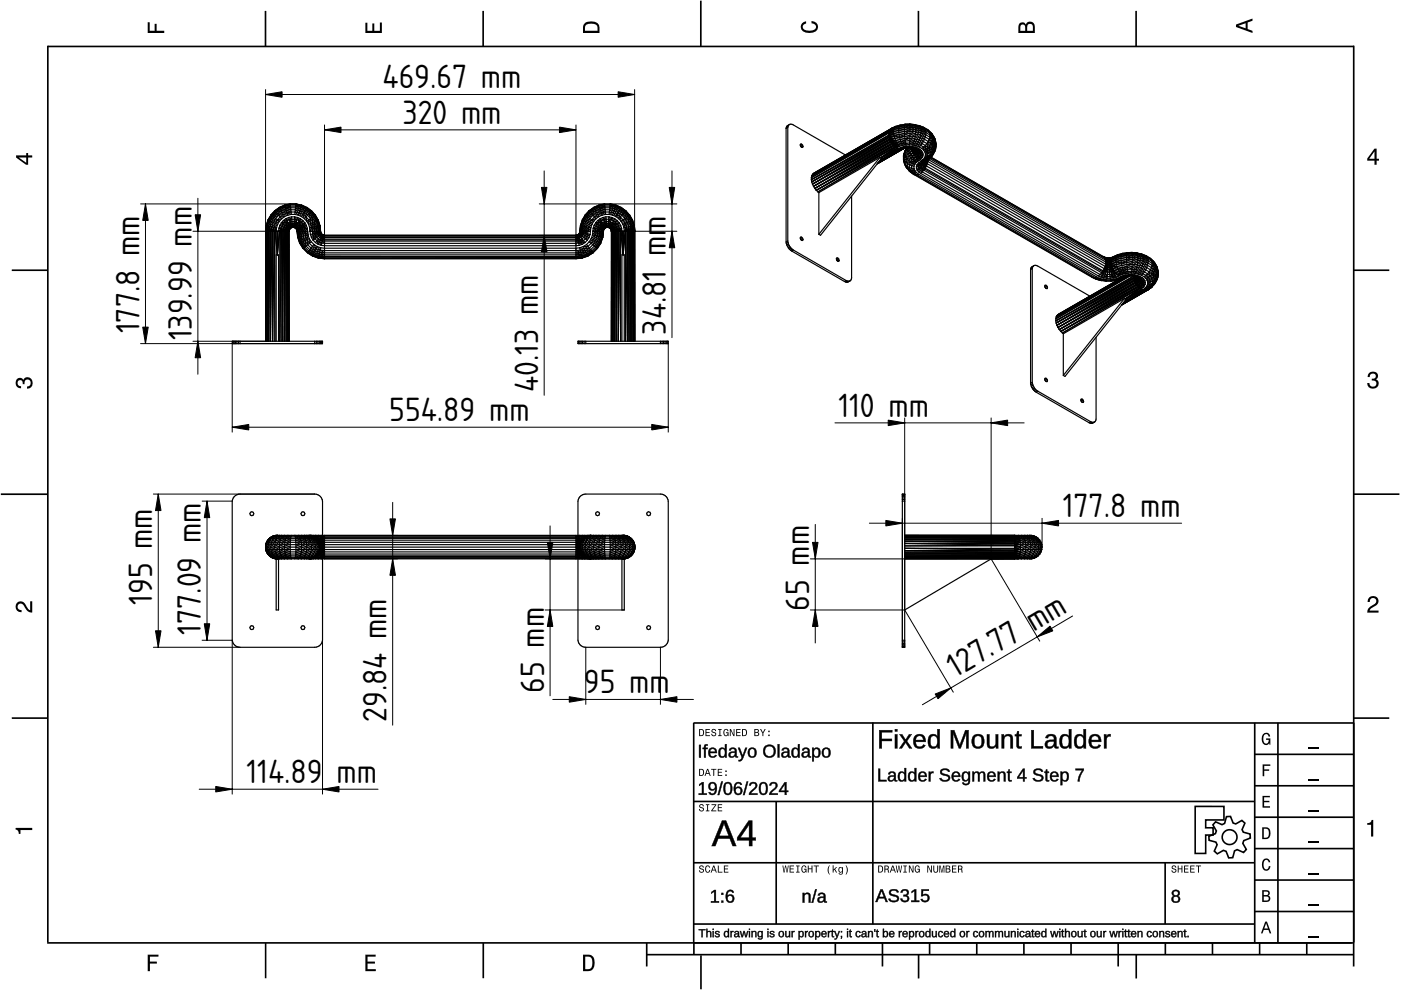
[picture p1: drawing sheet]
<svg xmlns="http://www.w3.org/2000/svg" width="297mm" height="210mm" viewBox="0 0 297 210" stroke-linecap="round" stroke-linejoin="round" font-family="sans-serif">
<defs><g id="words">
<g font-size="6.7">
<text x="81.1" y="18.8">469.67 mm</text>
<text x="85.4" y="26.2">320 mm</text>
<text x="29.6" y="70.7" transform="rotate(-90 29.6 70.7)">177.8 mm</text>
<text x="141.2" y="70.9" transform="rotate(-90 141.2 70.9)">34.81 mm</text>
<text x="40.7" y="72.2" transform="rotate(-90 40.7 72.2)">139.99 mm</text>
<text x="114.1" y="83.2" transform="rotate(-90 114.1 83.2)">40.13 mm</text>
<text x="82.5" y="89.3">554.89 mm</text>
<text x="177.8" y="88.4">110 mm</text>
<text x="225.3" y="109.6">177.8 mm</text>
<text x="32.3" y="128.3" transform="rotate(-90 32.3 128.3)">195 mm</text>
<text x="171.6" y="129.5" transform="rotate(-90 171.6 129.5)">65 mm</text>
<text x="42.6" y="134.6" transform="rotate(-90 42.6 134.6)">177.09 mm</text>
<text x="202.6" y="143.8" transform="rotate(-31 202.6 143.8)">127.77 mm</text>
<text x="115.3" y="146.9" transform="rotate(-90 115.3 146.9)">65 mm</text>
<text x="123.8" y="147">95 mm</text>
<text x="82" y="153.1" transform="rotate(-90 82 153.1)">29.84 mm</text>
<text x="52.3" y="166">114.89</text>
<text x="71.3" y="166">mm</text>
</g>
</g></defs>
<g fill="none" stroke="#000" stroke-width=".35">
<path d="M10.1 9.9h277M10.1 9.7v190.1M56.3 2.3v7.5M102.4 2.3v7.5M148.6 .1v9.8M194.7 2.3v7.5M240.9 2.3v7.5M287 9.7v195.2M2.5 57.3h7.5M287.1 57.3h7.5M.2 104.8h10M287 104.8h9.7"/>
<path d="M2.5 152.3h7.5M147 153.3h140.1M147.1 153.3v46.7M185.1 153.2v42.8M266 159.9h21M266 153.3v46.7M270.9 153.3v46.7M287.1 152.3h7.5M147 169.9h119M164.6 169.9v26M266 179.9h21M266 173.3h21"/>
<path d="M266 166.6h21M10 199.9h277.1M56.3 199.9v7.5M102.5 199.9v7.5M137.1 199.9v5M147 195.9h119M147 182.9h119M147.1 199.9v2.5M157.1 199.9v2.5M167.1 199.9v2.5M177.1 199.9v2.5M187.1 199.9v5"/>
<path d="M197.1 199.9v2.5M207.1 199.9v2.5M217.1 199.9v2.5M227.1 199.9v2.5M237.1 199.9v5M247 182.9v13M247.1 199.9v2.5M257.1 199.9v2.5M266 193.3h21M266 186.6h21M267.1 199.9v2.5M277.1 199.9v2.5"/>
<path d="M137.1 202.4h150M148.6 202.6v7.2M194.8 202.4v5.1M240.9 202.4v5.1"/>
</g>
<g fill="#000">
<path d="M31.3 4.7h.4v1.8h1.1v-1.4h.4v1.4h1.6v.5h-3.5z" fill-rule="evenodd"/>
<path d="M77.5 4.8h.4v1.7h1v-1.5h.5v1.5h1.1v-1.7h.5v2.2h-3.5z" fill-rule="evenodd"/>
<path d="M124 4.9a2.19 2.19 0 0 0-.4 2.1h3.5v-1.2a1.42 1.42 0 0 0-1.7-1.3zM124.3 5.2a2.14 2.14 0 0 1 2.3 .3l.1 1h-2.7l.1-1z" fill-rule="evenodd"/>
<path d="M170.1 4.9l.8-.4v.5a.7 .7 0 0 0-.7 .5 .7 .7 0 0 0 .3 .8 1.69 1.69 0 0 0 2.5-.6 .9 .9 0 0 0-.9-.8v-.5a1.24 1.24 0 0 1 1.3 1.1 1.24 1.24 0 0 1-1 1.4 2.22 2.22 0 0 1-2.5-.7l-.1-.5z" fill-rule="evenodd"/>
<path d="M216.1 5l-.2 .8v1.2h3.5v-1.3a.98 .98 0 0 0-.7-1.1 .98 .98 0 0 0-1.2 .6 .84 .84 0 0 0-1.4-.2zM216.4 5.3a.54 .54 0 0 1 .7-.1 .54 .54 0 0 1 .3 .6v.7h-1.1zM217.9 5.2a.62 .62 0 0 1 .7-.1 .62 .62 0 0 1 .4 .6v.8h-1.2z" fill-rule="evenodd"/>
<path d="M262.1 5.2v.5l3.5 1.3v-.5l-1.1-.3v-1.4l1.1-.4v-.5zM262.6 5.5l1.5-.6v1.1z" fill-rule="evenodd"/>
<path d="M3.4 32.9v.5l2.1 1.5h.5v-1.5h.8v-.5h-.8v-.5h-.4v.5zM4 33.4h1.6v1.1z" fill-rule="evenodd"/>
<path d="M291.4 31.5l-1.5 2.1v.5h1.5v.8h.5v-.8h.5v-.4h-.5v-2.2zM291.4 32.1v1.6h-1.1z" fill-rule="evenodd"/>
<path d="M3.6 80.4a.86 .86 0 0 1 1.4 .1 1.06 1.06 0 0 1 1.2-.5 1.06 1.06 0 0 1 .7 1.2 1.1 1.1 0 0 1-1.2 1.2v-.5a.71 .71 0 0 0 .8-.9 .71 .71 0 0 0-1.3-.1v.6h-.4a.61 .61 0 0 0-.3-.8 .61 .61 0 0 0-.8 .2 .61 .61 0 0 0 .2 .8l.6 .2v.4a1.15 1.15 0 0 1-1.2-.6 1.15 1.15 0 0 1 .3-1.3z" fill-rule="evenodd"/>
<path d="M290.3 79.1a1.08 1.08 0 0 1 1.3-.2 1.08 1.08 0 0 1 .5 1.3l-.4 .2a1.06 1.06 0 0 1 .6 1.3 1.06 1.06 0 0 1-1.2 .7 1.1 1.1 0 0 1-1.2-1.2h.4a.71 .71 0 0 0 1 .8 .71 .71 0 0 0 .1-1.3h-.6v-.4a.61 .61 0 0 0 .8-.3 .61 .61 0 0 0-.2-.8 .61 .61 0 0 0-.8 .2l-.2 .5h-.4z" fill-rule="evenodd"/>
<path d="M3.6 127.8a1.22 1.22 0 0 1 2 .7l.4 .6 .4 .3v-1.9h.4v2.4a1.8 1.8 0 0 1-1.7-1.4 .71 .71 0 0 0-.9-.5 .71 .71 0 0 0-.5 .8 .71 .71 0 0 0 .9 .6v.4a1.18 1.18 0 0 1-1.2-.6 1.18 1.18 0 0 1 .2-1.4z" fill-rule="evenodd"/>
<path d="M290.3 126.7a1.18 1.18 0 0 1 1.9 .3 1.18 1.18 0 0 1-1 1.7l-.5 .3-.3 .5h1.9v.4h-2.4a1.8 1.8 0 0 1 1.4-1.7 .71 .71 0 0 0 .5-.9 .71 .71 0 0 0-.9-.5 .71 .71 0 0 0-.5 .8h-.4z" fill-rule="evenodd"/>
<path d="M148.2 154.6v1.5h.5a.77 .77 0 0 0 .6-.8 .77 .77 0 0 0-.6-.7zM148.4 154.8a.58 .58 0 0 1 .7 .5 .58 .58 0 0 1-.7 .6zM149.6 154.6v1.5h.9v-.2h-.7v-.5h.6v-.2h-.6v-.4h.7v-.2zM151 154.7a.53 .53 0 0 0 0 .6 .53 .53 0 0 0 .6 .2 .32 .32 0 0 1-.3 .5 .32 .32 0 0 1-.3-.4h-.2a.5 .5 0 0 0 .7 .5 .5 .5 0 0 0 .1-.8l-.4-.1a.28 .28 0 0 1-.1-.4 .28 .28 0 0 1 .4-.1 .28 .28 0 0 1 .1 .3h.2a.51 .51 0 0 0-.3-.4 .51 .51 0 0 0-.5 .1zM152.3 154.6v.2h.2v1.1h-.2v.2h.7v-.2h-.3v-1.1h.3v-.2zM153.5 154.7a.81 .81 0 0 0 .5 1.4l.3-.2 .2 .2v-.8h-.6v.1h.4l-.2 .5a.6 .6 0 0 1-.5-.6 .6 .6 0 0 1 .4-.6l.2 .3h.3l-.2-.3a.53 .53 0 0 0-.8 0zM154.7 154.6v1.5h.2v-1.3l.6 1.3h.2v-1.5h-.2v1.2l-.5-1.2zM156.1 154.6v1.5h.9v-.2h-.7v-.5h.6v-.2h-.6v-.4h.7v-.2zM157.3 154.6v1.5h.5a.77 .77 0 0 0 .6-.8 .77 .77 0 0 0-.6-.7zM157.5 154.8a.57 .57 0 0 1 .7 .5 .57 .57 0 0 1-.7 .6zM159.9 154.6v1.5h.6a.42 .42 0 0 0 .5-.3 .42 .42 0 0 0-.3-.5l.2-.2-.1-.4zM160.1 154.8h.3a.23 .23 0 0 1 .3 .2 .23 .23 0 0 1-.3 .2h-.3zM160.1 155.4h.4a.26 .26 0 0 1 .3 .2 .26 .26 0 0 1-.3 .3h-.4zM161.1 154.6l.5 .9v.6h.2v-.6l.5-.9h-.2l-.4 .7-.3-.7zM162.9 155.8v.3h.3v-.3zM162.9 154.9v.3h.3v-.3z" fill-rule="evenodd"/>
<path d="M267.8 155.7a.85 .85 0 0 1 .9-.3 .85 .85 0 0 1 .6 .8h-.3l-.1-.3a.49 .49 0 0 0-.4-.3 .49 .49 0 0 0-.5 .3 1.2 1.2 0 0 0 .4 1.8 .66 .66 0 0 0 .6-.8h-.6v-.3h.9v1.3h-.1l-.1-.3-.3 .3a.85 .85 0 0 1-1.2-.7v-1.1z" fill-rule="evenodd"/>
<path d="M3.3 175.5h3.5v.5h-2.5v.8h-.3a.77 .77 0 0 0-.7-.9z" fill-rule="evenodd"/>
<path d="M148.4 170.6a.53 .53 0 0 0 0 .6 .53 .53 0 0 0 .6 .2 .32 .32 0 0 1-.3 .5 .32 .32 0 0 1-.3-.4h-.2a.5 .5 0 0 0 .7 .6 .5 .5 0 0 0 .1-.9l-.4-.1a.28 .28 0 0 1-.1-.4 .28 .28 0 0 1 .4-.1 .28 .28 0 0 1 .1 .4h.2a.51 .51 0 0 0-.3-.5 .51 .51 0 0 0-.5 .1zM149.7 170.5v.2h.2v1.1h-.2v.2h.7v-.2h-.3v-1.1h.3v-.2zM150.8 170.5v.2h.8l-.8 1.3h1.1v-.2h-.9l.9-1.3zM152.2 170.5v1.5h.9v-.2h-.7v-.5h.6v-.1h-.6v-.5h.7v-.2z" fill-rule="evenodd"/>
<path d="M148.2 163v1.5h.5a.77 .77 0 0 0 .6-.7 .77 .77 0 0 0-.6-.8zM148.4 163.2a.58 .58 0 0 1 .7 .6 .58 .58 0 0 1-.7 .5zM149.9 163l-.5 1.5h.2l.1-.4h.6l.2 .4h.2l-.6-1.5zM150 163.2l.3 .7h-.5zM150.8 163v.2h.4v1.3h.2v-1.3h.5v-.2zM152.2 163v1.5h.9v-.2h-.7v-.5h.6v-.2h-.6v-.4h.7v-.2zM153.8 164.2v.3h.3v-.3zM153.8 163.4v.3h.3v-.3z" fill-rule="evenodd"/>
<path d="M267.7 168.7h1.5v.3h-1.2v.8h1.1v.3h-1.1v.8h1.3v.3h-1.6z" fill-rule="evenodd"/>
<path d="M267.7 162.1h1.6v.3h-1.3v.7h1.1v.3h-1.1v1.2h-.3z" fill-rule="evenodd"/>
<path d="M267.6 175.4v2.5h.8a1.37 1.37 0 0 0 .7-2.2 1.56 1.56 0 0 0-1.5-.3zM267.9 175.7a.98 .98 0 0 1 1.2 .7 .98 .98 0 0 1-.7 1.2h-.5z" fill-rule="evenodd"/>
<path d="M289.9 174.5a.77 .77 0 0 0 .9-.7h.4v3.6h-.5v-2.5h-.8z" fill-rule="evenodd"/>
<path d="M148.4 183.6a.53 .53 0 0 0 0 .6 .53 .53 0 0 0 .6 .2 .32 .32 0 0 1-.3 .5 .32 .32 0 0 1-.3-.4h-.2a.5 .5 0 0 0 .7 .6 .5 .5 0 0 0 .1-.9l-.4-.1a.28 .28 0 0 1-.1-.4 .28 .28 0 0 1 .4-.1 .28 .28 0 0 1 .1 .4h.2a.51 .51 0 0 0-.3-.5 .51 .51 0 0 0-.5 .1zM149.6 183.7l-.1 .2a.67 .67 0 0 0 .1 .9 .67 .67 0 0 0 .8 .1l.2-.4h-.2l-.2 .3a.6 .6 0 0 1-.5-.5 .6 .6 0 0 1 .5-.6l.2 .3h.2l-.2-.4a.5 .5 0 0 0-.8 .1zM151.2 183.5l-.5 1.5h.2l.1-.4h.6l.2 .4h.2l-.6-1.5zM151.3 183.7l.3 .7h-.5zM152.2 183.5v1.5h1v-.2h-.8v-1.3zM153.5 183.5v1.5h.9v-.2h-.7v-.5h.6v-.2h-.6v-.4h.7v-.2z" fill-rule="evenodd"/>
<path d="M165.9 183.5l.2 1.5h.2l.3-1.3 .2 1.3h.2l.2-1.5h-.1l-.2 1.3-.2-1.3h-.2l-.2 1.3-.2-1.3zM167.4 183.5v1.5h1v-.2h-.8v-.5h.7v-.2h-.7v-.4h.7v-.2zM168.8 183.5v.2h.3v1.1h-.3v.2h.7v-.2h-.2v-1.1h.2v-.2zM170 183.7a.82 .82 0 0 0 .6 1.3l.3-.2 .1 .2v-.8h-.5v.2h.3l-.2 .4a.6 .6 0 0 1-.5-.5 .6 .6 0 0 1 .5-.6l.2 .3h.2l-.2-.4a.53 .53 0 0 0-.8 .1zM171.3 183.5v1.5h.2v-.7h.6v.7h.2v-1.5h-.2v.6h-.6v-.6zM172.5 183.5v.2h.5v1.3h.2v-1.3h.4v-.2zM175.8 183.5a1.35 1.35 0 0 0 .2 1.9 1.84 1.84 0 0 1 0-1.9zM176.5 183.5v1.5h.2v-.4l.2-.2 .4 .6h.2l-.4-.7 .4-.5h-.2l-.6 .6v-.9zM177.9 184a.59 .59 0 0 0-.2 .7 .59 .59 0 0 0 .7 .3l.1-.2a.31 .31 0 0 1-.1 .5 .31 .31 0 0 1-.4-.2h-.2a.47 .47 0 0 0 .5 .4 .47 .47 0 0 0 .4-.5v-1.2h-.2v.2l-.3-.2zM178 184.1l.1-.1a.42 .42 0 0 1 .4 .4 .42 .42 0 0 1-.4 .5l-.1-.3zM179.3 183.5a1.85 1.85 0 0 1 0 1.9 1.22 1.22 0 0 0 0-1.9z" fill-rule="evenodd"/>
<path d="M186.2 183.5v1.5h.5a.77 .77 0 0 0 .6-.7 .77 .77 0 0 0-.6-.8zM186.4 183.7a.58 .58 0 0 1 .6 .6 .58 .58 0 0 1-.6 .5zM187.5 183.5v1.5h.2v-.6a.45 .45 0 0 1 .5 .1 .45 .45 0 0 1 .1 .5h.2l-.2-.7a.42 .42 0 0 0 .1-.5 .42 .42 0 0 0-.4-.3zM187.7 183.7h.3a.26 .26 0 0 1 .3 .2 .26 .26 0 0 1-.4 .3h-.2zM189.2 183.5l-.6 1.5h.2l.2-.4h.6l.1 .4h.2l-.5-1.5zM189.3 183.7l.2 .7h-.4zM189.9 183.5l.3 1.5h.2l.2-1.3 .2 1.3h.2l.3-1.5h-.2l-.2 1.3-.2-1.3h-.2l-.2 1.3-.2-1.3zM191.5 183.5v.2h.3v1.1h-.3v.2h.8v-.2h-.3v-1.1h.3v-.2zM192.7 183.5v1.5h.2v-1.2l.6 1.2h.2v-1.5h-.2v1.2l-.6-1.2zM194.1 183.7a.81 .81 0 0 0 .5 1.3l.3-.2 .1 .2v-.8h-.5v.2h.3l-.2 .4a.6 .6 0 0 1-.5-.5 .6 .6 0 0 1 .5-.6l.2 .3h.2l-.2-.4a.53 .53 0 0 0-.7 .1zM196.6 183.5v1.5h.2v-1.2l.6 1.2h.2v-1.5h-.2v1.2l-.6-1.2zM197.9 183.5v.9a.52 .52 0 0 0 .5 .6 .52 .52 0 0 0 .5-.6v-.9h-.2v.9a.33 .33 0 0 1-.3 .5 .33 .33 0 0 1-.3-.5v-.9zM199.2 183.5v1.5h.1v-1.4l.3 1.4h.2l.3-1.4v1.4h.1v-1.5h-.2l-.3 1.3-.3-1.3zM200.5 183.5v1.5h.6a.42 .42 0 0 0 .4-.3 .42 .42 0 0 0-.2-.5l.2-.2-.1-.4zM200.7 183.7h.3a.23 .23 0 0 1 .3 .2 .23 .23 0 0 1-.3 .2h-.3zM200.7 184.3h.3a.26 .26 0 0 1 .3 .3 .26 .26 0 0 1-.3 .2h-.3zM201.8 183.5v1.5h1v-.2h-.8v-.5h.7v-.2h-.7v-.4h.8v-.2zM203.1 183.5v1.5h.2v-.6a.45 .45 0 0 1 .5 .1 .45 .45 0 0 1 .1 .5h.2l-.2-.7a.42 .42 0 0 0 .1-.5 .42 .42 0 0 0-.4-.3zM203.3 183.7h.3a.26 .26 0 0 1 .3 .2 .26 .26 0 0 1-.4 .3h-.2z" fill-rule="evenodd"/>
<path d="M248.5 183.6a.53 .53 0 0 0 0 .6 .53 .53 0 0 0 .6 .2 .32 .32 0 0 1-.2 .5 .32 .32 0 0 1-.3-.4h-.2a.5 .5 0 0 0 .6 .6 .5 .5 0 0 0 .2-.9l-.4-.1a.28 .28 0 0 1-.1-.4 .28 .28 0 0 1 .3-.1 .28 .28 0 0 1 .2 .4h.2a.51 .51 0 0 0-.3-.5 .51 .51 0 0 0-.6 .1zM249.7 183.5v1.5h.2v-.7h.6v.7h.2v-1.5h-.2v.6h-.6v-.6zM251 183.5v1.5h1v-.2h-.8v-.5h.7v-.2h-.7v-.4h.8v-.2zM252.3 183.5v1.5h1v-.2h-.8v-.5h.7v-.2h-.7v-.4h.8v-.2zM253.5 183.5v.2h.5v1.3h.2v-1.3h.5v-.2z" fill-rule="evenodd"/>
<path d="M268.3 195.4l-1 2.5h.4l.2-.7h1l.3 .7h.3l-.9-2.5zM268.4 195.8l.4 1.1h-.7z" fill-rule="evenodd"/>
<path d="M267.6 188.7v2.5h1a.7 .7 0 0 0 .7-.5 .7 .7 0 0 0-.4-.8 .61 .61 0 0 0 .3-.8 .61 .61 0 0 0-.7-.4zM267.9 189h.6a.38 .38 0 0 1 .4 .4 .38 .38 0 0 1-.5 .4h-.5zM267.9 190.1h.6a.44 .44 0 0 1 .5 .4 .44 .44 0 0 1-.5 .4h-.6z" fill-rule="evenodd"/>
<path d="M267.8 182.3a.85 .85 0 0 1 .9-.3 .85 .85 0 0 1 .6 .8h-.3l-.1-.2a.47 .47 0 0 0-.4-.3 .47 .47 0 0 0-.4 .3 1.21 1.21 0 0 0 .4 1.7 .64 .64 0 0 0 .5-.7h.4a.89 .89 0 0 1-.8 1 .89 .89 0 0 1-1-.7v-1.1z" fill-rule="evenodd"/>
<path d="M31.3 202.4h2.3v.4h-1.8v1.1h1.5v.4h-1.5v1.6h-.5z" fill-rule="evenodd"/>
<path d="M77.5 202.4h2.1v.4h-1.7v1.1h1.6v.4h-1.6v1.2h1.8v.4h-2.2z" fill-rule="evenodd"/>
<path d="M123.6 202.4v3.5h1.2a1.42 1.42 0 0 0 1.3-1.7 1.38 1.38 0 0 0-1.3-1.8zM124.1 202.8l1 .1a1.89 1.89 0 0 1 0 2.5l-1 .1z" fill-rule="evenodd"/>
</g>
<path d="M277.3 158.6h2.2M277.3 178.6h2.2M277.3 172h2.2M277.3 165.3h2.2M277.3 198.6h2.2M277.3 192h2.2M277.3 185.3h2.2" fill="none" stroke="#000" stroke-width=".25"/>
<g fill="#000">
<path d="M186.4 154.8h2.8v.4h-2.3v1.5h2.2v.4h-2.2v1.6h-.5zM189.7 155.7h.5v3h-.5zM189.7 154.6h.5v.5h-.5zM190.7 155.7h.6l.7 1.2 .7-1.2h.6l-1 1.4 1 1.6h-.5l-.8-1.3-.8 1.3h-.5l1-1.6zM194 156a1.34 1.34 0 0 1 1.6-.2 1.34 1.34 0 0 1 .7 1.5h-2.1a.86 .86 0 0 0 .5 1 .86 .86 0 0 0 1-.4l.5 .1a1.4 1.4 0 0 1-1.8 .6 1.4 1.4 0 0 1-.7-1.8zM194.4 156.3l-.2 .6h1.6a.79 .79 0 0 0-.5-.8 .79 .79 0 0 0-.9 .2zM197.1 155.9a1.05 1.05 0 0 1 1.6 .3v-1.6h.5v4.1h-.4v-.5a1.13 1.13 0 0 1-1.5 .4 1.13 1.13 0 0 1-.6-1.4l.1-.6zM197.6 156.1a1.73 1.73 0 0 0 .1 2.2h.2a.9 .9 0 0 0 .8-1.2 .82 .82 0 0 0-.2-.9 .82 .82 0 0 0-.9-.1zM201.6 154.8h.7l1.2 3.3 1.2-3.3h.6v3.9h-.4v-3.4l-1.2 3.4h-.4l-1.2-3.4v3.4h-.5zM206.5 155.9a1.39 1.39 0 0 1 1.7 0 1.39 1.39 0 0 1 .4 1.6 1.32 1.32 0 0 1-1.4 1.2 1.32 1.32 0 0 1-1.2-1.5l.1-.6zM206.9 156.1a1.58 1.58 0 0 0 .2 2.2h.2a.88 .88 0 0 0 .9-1.1 .85 .85 0 0 0-.3-1 .85 .85 0 0 0-1-.1zM209.3 155.7h.5v1.9a.71 .71 0 0 0 .7 .8 .71 .71 0 0 0 .6-1v-1.7h.5v3h-.4l-.1-.5a.99 .99 0 0 1-1.1 .5 .99 .99 0 0 1-.7-1zM212.4 155.7h.4l.1 .5a.99 .99 0 0 1 1.1-.5 .99 .99 0 0 1 .7 1v2h-.5v-1.9a.71 .71 0 0 0-.7-.8 .71 .71 0 0 0-.6 .9v1.8h-.5zM215.7 155.1h.3v.6h.6v.4h-.6v2l.2 .2h.4v.3l-.3 .1a.6 .6 0 0 1-.8-.7v-1.9h-.3v-.4h.3zM218.7 154.8h.5v3.4h1.9v.5h-2.4zM222 155.9a1.17 1.17 0 0 1 1.2-.3 1.17 1.17 0 0 1 .8 1v1.5l.1 .2h.3v.3a.59 .59 0 0 1-.6 .1 .59 .59 0 0 1-.3-.6 1 1 0 0 1-1.2 .6 1 1 0 0 1-.7-1.1l.4-.6 1.5-.1a.67 .67 0 0 0-.5-.9 .67 .67 0 0 0-.8 .5h-.5zM222.3 157.4a.61 .61 0 0 0 0 .9 .61 .61 0 0 0 1-.3l.2-.8zM225 155.9a1.05 1.05 0 0 1 1.6 .3v-1.6h.5v4.1h-.4l-.1-.5a1.13 1.13 0 0 1-1.4 .4 1.13 1.13 0 0 1-.6-1.4l.1-.6zM225.4 156.1a1.73 1.73 0 0 0 .2 2.2h.2a.9 .9 0 0 0 .8-1.2 .82 .82 0 0 0-.2-.9 .82 .82 0 0 0-1-.1zM228.1 155.9a1.05 1.05 0 0 1 1.6 .3v-1.6h.5v4.1h-.4v-.5a1.13 1.13 0 0 1-1.5 .4 1.13 1.13 0 0 1-.6-1.4l.1-.6zM228.6 156.1a1.73 1.73 0 0 0 .1 2.2h.2a.9 .9 0 0 0 .8-1.2 .82 .82 0 0 0-.2-.9 .82 .82 0 0 0-.9-.1zM231.2 156a1.34 1.34 0 0 1 1.6-.2 1.34 1.34 0 0 1 .7 1.5h-2.1a.86 .86 0 0 0 .5 1 .86 .86 0 0 0 1-.4l.5 .1a1.4 1.4 0 0 1-1.8 .6 1.4 1.4 0 0 1-.7-1.8zM231.6 156.3l-.2 .6h1.6a.79 .79 0 0 0-.5-.8 .79 .79 0 0 0-.9 .2zM234.1 155.7h.4l.1 .6a.71 .71 0 0 1 .9-.6v.4a.74 .74 0 0 0-.8 .2 .74 .74 0 0 0-.1 .8v1.6h-.5z"/>
<path d="M186.4 154.8h2.8v.5l-2.3-.1v1.5l2.2-.1v.5h-2.2l.1 1.6h-.6zM186.4 154.8v3.9h.5v-1.6h2.2v-.4h-2.2v-1.5h2.3v-.4zM189.7 155.7h.6v3h-.6zM189.7 155.7v3h.5v-3zM189.7 154.6h.6v.5h-.6zM189.7 154.6v.5h.5v-.5zM190.6 155.7h.7l.7 1.2 .7-1.2h.7l-1.1 1.4 1.1 1.6h-.6l-.8-1.3-.8 1.3h-.6l1.1-1.6zM190.7 155.7l1.1 1.4-1.1 1.6h.5l.8-1.3 .8 1.3h.5l-1.1-1.6 1.1-1.4h-.6l-.7 1.2-.7-1.2zM193.9 156a1.36 1.36 0 0 1 1.7-.3 1.36 1.36 0 0 1 .7 1.6h-2.1a.84 .84 0 0 0 .5 .9 .84 .84 0 0 0 1.1-.4l.4 .2a1.44 1.44 0 0 1-1.8 .6 1.44 1.44 0 0 1-.8-1.8zM194 156.1a1.53 1.53 0 0 0-.2 1.7 1.53 1.53 0 0 0 1.6 .8l.8-.5-.5-.2a.78 .78 0 0 1-1.2 .4l-.3-.4-.1-.7 2.1 .1a1.3 1.3 0 0 0-.6-1.5 1.3 1.3 0 0 0-1.6 .3zM194.4 156.3l-.2 .6h1.5a.75 .75 0 0 0-.4-.8 .75 .75 0 0 0-.9 .2zM194.4 156.2a.81 .81 0 0 1 .9-.2 .81 .81 0 0 1 .5 1h-1.7zM197.1 155.9a1.02 1.02 0 0 1 1.6 .3v-1.6h.6v4.1h-.6v-.5a1.03 1.03 0 0 1-1.7 .2l-.3-.8a2.16 2.16 0 0 1 .4-1.7zM197.2 155.9a1.91 1.91 0 0 0 .3 2.7 1.17 1.17 0 0 0 1.3-.5v.6h.4v-4.1h-.5v1.6a.98 .98 0 0 0-1.5-.3zM197.6 156.2a1.71 1.71 0 0 0 .1 2.1h.5a1.41 1.41 0 0 0 0-2.2zM197.5 156.1a.86 .86 0 0 1 1 .1 .86 .86 0 0 1 .3 .9 .86 .86 0 0 1-.3 1.1 .86 .86 0 0 1-1.1-.1l-.2-1.3zM201.6 154.8h.7l1.2 3.3 1.1-3.3h.8v3.9h-.6l.1-3.4-.1 .5-1.1 2.9h-.4l-1.3-3.4 .1 3.4h-.5zM201.6 154.8v3.9h.5v-3.4l1.2 3.4h.4l1.2-3.4v3.4h.4v-3.9h-.6l-1.2 3.3-1.2-3.3zM206.5 155.9a1.44 1.44 0 0 1 1.7 0 1.44 1.44 0 0 1 .5 1.6 1.36 1.36 0 0 1-1.5 1.2 1.36 1.36 0 0 1-1.2-1.5v-.6zM206.5 155.9a1.56 1.56 0 0 0-.4 1.7 1.56 1.56 0 0 0 1.2 1.1 1.33 1.33 0 0 0 1.3-1.9 1.25 1.25 0 0 0-.7-1.1 1.25 1.25 0 0 0-1.4 .2zM206.9 156.2a1.54 1.54 0 0 0 .2 2.1h.2a.84 .84 0 0 0 .8-1.1 .81 .81 0 0 0-.2-1 .81 .81 0 0 0-1 0zM206.9 156.1a.9 .9 0 0 1 1 .1 .9 .9 0 0 1 .3 1 .9 .9 0 0 1-.8 1.2 .9 .9 0 0 1-.9-1.2l.1-.7zM209.2 155.7h.6v1.9a.66 .66 0 0 0 .7 .7 .66 .66 0 0 0 .6-.9v-1.7h.6v3h-.6v-.5a1 1 0 0 1-1.1 .5 1 1 0 0 1-.8-1zM209.3 155.7v2a.97 .97 0 0 0 .8 .9 .97 .97 0 0 0 1-.5l.1 .6h.4v-3h-.5l.1 1.7a.75 .75 0 0 1-.7 1 .75 .75 0 0 1-.8-.8l.1-1.9zM212.3 155.7h.6v.5a1 1 0 0 1 1.1-.6 1 1 0 0 1 .8 1.1v2h-.6v-1.9a.66 .66 0 0 0-.7-.7 .66 .66 0 0 0-.6 .8v1.8h-.6zM212.4 155.7v3h.5l-.1-1.8a.75 .75 0 0 1 .7-.9 .75 .75 0 0 1 .8 .8l-.1 1.9h.5v-2a.97 .97 0 0 0-.7-1 .97 .97 0 0 0-1.1 .6l-.1-.6zM215.7 155h.4l-.1 .7h.6v.4h-.6l.1 2 .1 .1h.5v.4a.79 .79 0 0 1-1.2-.6v-1.9h-.4v-.4h.4zM215.7 155.1l-.1 .7-.4-.1v.4l.4-.1v2a.65 .65 0 0 0 .3 .6 .65 .65 0 0 0 .7 0v-.3h-.4l-.2-.4v-1.9l.6 .1v-.4l-.6 .1v-.7zM218.6 154.8h.6v3.4h2v.5h-2.6zM218.7 154.8v3.9h2.4v-.5l-2 .1 .1-3.5zM221.9 155.9a1.26 1.26 0 0 1 2.1 .7v1.5l.1 .2h.3v.3a.6 .6 0 0 1-.6 .1 .6 .6 0 0 1-.3-.6 1.03 1.03 0 0 1-1.3 .7 1.03 1.03 0 0 1-.7-1.3 1.03 1.03 0 0 1 1.3-.7l.6 .1a.64 .64 0 0 0-.4-.8 .64 .64 0 0 0-.8 .4h-.6zM222.1 155.9l-.4 .6h.5a.62 .62 0 0 1 .4-.6 .62 .62 0 0 1 .6 .2l.2 .2 .1 .6h-.7a.94 .94 0 0 0-1.2 .5 .94 .94 0 0 0 .5 1.2 .94 .94 0 0 0 1.2-.3l.2-.3a.55 .55 0 0 0 .3 .6 .55 .55 0 0 0 .6 0v-.3l-.3 .1-.2-.3v-1.5a1.12 1.12 0 0 0-.7-.9 1.12 1.12 0 0 0-1.1 .2zM222.3 157.4a.57 .57 0 0 0 .1 .9 .57 .57 0 0 0 .8-.3l.3-.8zM222.2 157.3l1.3-.1a.85 .85 0 0 1-.4 1 .85 .85 0 0 1-1.1-.2zM225 155.9a1.02 1.02 0 0 1 1.6 .3v-1.6h.6v4.1h-.6v-.5a1.03 1.03 0 0 1-1.7 .2l-.3-.8a2.16 2.16 0 0 1 .4-1.7zM225.1 155.9a1.91 1.91 0 0 0 .3 2.7 1.17 1.17 0 0 0 1.3-.5v.6h.4v-4.1h-.5v1.6a.98 .98 0 0 0-1.5-.3zM225.5 156.2a1.71 1.71 0 0 0 .1 2.1h.5a1.41 1.41 0 0 0 0-2.2zM225.4 156.1a.86 .86 0 0 1 1 .1 .86 .86 0 0 1 .3 .9 .86 .86 0 0 1-.3 1.1 .86 .86 0 0 1-1.1-.1l-.2-1.3zM228.1 155.9a1.02 1.02 0 0 1 1.6 .3v-1.6h.6v4.1h-.6v-.5a1.03 1.03 0 0 1-1.7 .2l-.3-.8a2.16 2.16 0 0 1 .4-1.7zM228.2 155.9a1.91 1.91 0 0 0 .3 2.7 1.17 1.17 0 0 0 1.3-.5v.6h.4v-4.1h-.5v1.6a.98 .98 0 0 0-1.5-.3zM228.6 156.2a1.71 1.71 0 0 0 .1 2.1h.5a1.41 1.41 0 0 0 0-2.2zM228.5 156.1a.86 .86 0 0 1 1 .1 .86 .86 0 0 1 .3 .9 .86 .86 0 0 1-.3 1.1 .86 .86 0 0 1-1.1-.1l-.2-1.3zM231.1 156a1.36 1.36 0 0 1 1.7-.3 1.36 1.36 0 0 1 .7 1.6h-2.1a.84 .84 0 0 0 .5 .9 .84 .84 0 0 0 1.1-.4l.4 .2a1.44 1.44 0 0 1-1.8 .6 1.44 1.44 0 0 1-.8-1.8zM231.2 156.1a1.53 1.53 0 0 0-.2 1.7 1.53 1.53 0 0 0 1.6 .8l.8-.5-.5-.2a.78 .78 0 0 1-1.2 .4l-.3-.4-.1-.7 2.1 .1a1.3 1.3 0 0 0-.6-1.5 1.3 1.3 0 0 0-1.6 .3zM231.6 156.3l-.2 .6h1.5a.75 .75 0 0 0-.4-.8 .75 .75 0 0 0-.9 .2zM231.6 156.2a.81 .81 0 0 1 .9-.2 .81 .81 0 0 1 .5 1h-1.7zM234 155.7h.6v.6a.65 .65 0 0 1 .9-.6v.5a.69 .69 0 0 0-.7 .2 .69 .69 0 0 0-.2 .7v1.6h-.6zM234.1 155.7v3h.5l-.1-1.6a.74 .74 0 0 1 .2-.8 .74 .74 0 0 1 .8-.2v-.4a.96 .96 0 0 0-1 .7v-.7z"/>
<path d="M148.2 166.3l.7-.5h.3v2.4h.7v.4h-1.8v-.4h.7l.1-2-.7 .5zM148.2 166.3l.1 .3 .6-.5v2.2l-.7-.1v.3h1.6v-.3l-.7 .1 .1-2.4h-.3zM150.4 166a1.02 1.02 0 0 1 1.2 0 1.02 1.02 0 0 1 .4 1.1 1.07 1.07 0 0 1-.3 1.3 1.07 1.07 0 0 1-1.3-.1l-.2-.3 .4-.1a.54 .54 0 0 0 .7 .3 .54 .54 0 0 0 .3-.7v-.3a.74 .74 0 0 1-1.1 .3l-.3-.5v-.6zM150.5 166.1a.85 .85 0 0 0-.1 1.2 .85 .85 0 0 0 1.3-.1 .73 .73 0 0 1-.2 .9 .73 .73 0 0 1-.9 .1v-.2h-.3a.88 .88 0 0 0 1 .5 .88 .88 0 0 0 .6-1 1.11 1.11 0 0 0-1.1-1.6zM150.5 166.7a.55 .55 0 0 0 1.1 0 .55 .55 0 0 0-1.1 0zM150.7 166.2a.62 .62 0 0 1 .9 .1 .62 .62 0 0 1-.2 .9 .62 .62 0 0 1-.9-.3zM152.9 165.7h.4l-.8 2.9h-.4zM152.9 165.7l-.7 2.9h.3l.7-2.8zM153.8 165.9a1.04 1.04 0 0 1 1.2 .1 1.04 1.04 0 0 1 .3 1.2 1.01 1.01 0 0 1-.4 1.2 1.01 1.01 0 0 1-1.3-.2 2.22 2.22 0 0 1 .2-2.3zM153.8 166a1.81 1.81 0 0 0 .2 2.5 1 1 0 0 0 1.2-1.3 .97 .97 0 0 0-.3-1.1 .97 .97 0 0 0-1.1-.1zM154 166.2a1.79 1.79 0 0 0 .1 2h.4a1.62 1.62 0 0 0 0-2zM154 166.2l.5-.1a1.65 1.65 0 0 1 0 2.2h-.4a1.69 1.69 0 0 1-.1-2.1zM156 165.9a.77 .77 0 0 1 .8-.1 .77 .77 0 0 1 .5 .6l-.3 .1a.53 .53 0 0 0-.7-.3 .53 .53 0 0 0-.3 .6l-.1 .3a.78 .78 0 0 1 .7-.4 .78 .78 0 0 1 .7 .5 .95 .95 0 0 1-.6 1.4 .95 .95 0 0 1-1.1-1v-1zM156.1 166a1.73 1.73 0 0 0 .2 2.5 .84 .84 0 0 0 1-1 .84 .84 0 0 0-1.4-.4 .72 .72 0 0 1 .1-.8 .72 .72 0 0 1 .9-.1l.1 .2h.3a.76 .76 0 0 0-1.2-.4zM155.9 167.6a.55 .55 0 0 0 1.1 0 .55 .55 0 0 0-1.1 0zM155.8 167.7a.65 .65 0 0 1 1.3 0 .65 .65 0 0 1-1.3 0zM158.3 165.7h.4l-.8 2.9h-.4zM158.3 165.7l-.7 2.9h.2l.8-2.8zM159.1 166a.9 .9 0 0 1 1.4 .1 .9 .9 0 0 1-.5 1.4l-.8 .7h1.4v.4h-1.8l.1-.6 .6-.6a.75 .75 0 0 0 .4-1.2h-.5l-.2 .4h-.4zM159.1 166l-.3 .5h.4a.56 .56 0 0 1 .9-.3 .56 .56 0 0 1-.2 .9l-.8 .8-.3 .6h1.8v-.3l-1.5 .1 .6-.7a.97 .97 0 0 0 .4-1.7h-.6zM161.3 165.9a1.04 1.04 0 0 1 1.2 .1 1.04 1.04 0 0 1 .3 1.2 1.01 1.01 0 0 1-.4 1.2 1.01 1.01 0 0 1-1.3-.2 2.22 2.22 0 0 1 .2-2.3zM161.3 166a1.81 1.81 0 0 0 .3 2.5 1 1 0 0 0 1.1-1.3 .97 .97 0 0 0-.3-1.1 .97 .97 0 0 0-1.1-.1zM161.5 166.2a1.79 1.79 0 0 0 .2 2h.3a1.62 1.62 0 0 0 0-2zM161.5 166.2l.5-.1a1.65 1.65 0 0 1 0 2.2h-.4a1.69 1.69 0 0 1-.1-2.1zM163.4 166a.9 .9 0 0 1 1.4 .1 .9 .9 0 0 1-.5 1.4l-.8 .7h1.4v.4h-1.8l.1-.6 .6-.6a.75 .75 0 0 0 .4-1.2h-.5l-.2 .4h-.4zM163.4 166l-.3 .5h.4a.56 .56 0 0 1 .9-.3 .56 .56 0 0 1-.2 .9l-.8 .8-.3 .6h1.8v-.3l-1.5 .1 .6-.7a.97 .97 0 0 0 .4-1.7h-.6zM166.4 165.8h.4l-.1 1.8h.5v.4l-.5-.1 .1 .7h-.4v-.7l-1.3 .1v-.4zM166.4 165.9l-1.2 1.8v.2h1.3l-.1 .6h.3v-.6h.4v-.3l-.4 .1v-1.8zM166.4 166.2l-.9 1.5 .9-.1zM166.4 166.2l.1 1.5h-1.1z"/>
<path d="M148.2 166.3l.7-.4h.3v2.3h.6v.3h-1.6v-.3h.6v-2l-.6 .4zM150.4 166.1a.98 .98 0 0 1 1.2-.1 .98 .98 0 0 1 .4 1.1 1.02 1.02 0 0 1-.4 1.2 1.02 1.02 0 0 1-1.2 0l-.1-.3h.3a.56 .56 0 0 0 .7 .2 .56 .56 0 0 0 .3-.7v-.3a.86 .86 0 0 1-1.2 .1 .86 .86 0 0 1 0-1.2zM150.7 166.3a.62 .62 0 0 0 0 .9 .62 .62 0 0 0 1-.2 .62 .62 0 0 0-.5-.9zM152.9 165.7h.3l-.7 2.9h-.3zM153.8 166a1 1 0 0 1 1.2 .1 1 1 0 0 1 .2 1.1 .97 .97 0 0 1-.3 1.2 .97 .97 0 0 1-1.3-.2 2.18 2.18 0 0 1 .2-2.2zM154 166.2a1.8 1.8 0 0 0 .1 2h.4a1.64 1.64 0 0 0 0-2.1zM156 166l.3-.1a.79 .79 0 0 1 1 .5h-.3a.56 .56 0 0 0-.7-.2 .56 .56 0 0 0-.4 .6v.3a.87 .87 0 0 1 1.3 .1 .87 .87 0 0 1-.1 1.2 .87 .87 0 0 1-1.3-.2 2.08 2.08 0 0 1 .2-2.2zM155.9 167.7a.58 .58 0 0 0 1.1 0 .58 .58 0 0 0-1.1 0zM158.3 165.7h.3l-.8 2.9h-.3zM159.1 166a.86 .86 0 0 1 1.3 .2 .86 .86 0 0 1-.4 1.2l-.8 .8h1.4v.3h-1.8a2.58 2.58 0 0 1 1.2-1.5 .52 .52 0 0 0-.1-.9 .52 .52 0 0 0-.7 .4h-.4zM161.3 166a1 1 0 0 1 1.2 .1 1 1 0 0 1 .3 1.1 .97 .97 0 0 1-.4 1.2 .97 .97 0 0 1-1.3-.2 2.18 2.18 0 0 1 .2-2.2zM161.5 166.2a1.8 1.8 0 0 0 .2 2h.3a1.64 1.64 0 0 0 0-2.1zM163.4 166a.86 .86 0 0 1 1.4 .2 .86 .86 0 0 1-.5 1.2l-.8 .8h1.4v.3h-1.8a2.58 2.58 0 0 1 1.2-1.5 .52 .52 0 0 0-.1-.9 .52 .52 0 0 0-.7 .4h-.4zM166.4 165.9h.3v1.7h.4v.3h-.4v.6h-.3v-.6h-1.2v-.2zM166.4 166.2l-.9 1.4h.9z"/>
<path d="M148.2 157.9h.4v2.7h-.4zM148.2 157.9v2.7h.4v-2.7zM149.4 157.9l.7-.1v.3l-.4 .1-.1 .3h.5v.4l-.5-.1 .1 1.8h-.5l.1-1.8-.3 .1v-.4l.3 .1zM149.4 158l-.1 .6h-.3v.2h.3v1.8h.3v-1.8h.4v-.2h-.4a.33 .33 0 0 1 0-.4 .33 .33 0 0 1 .4-.1v-.3zM150.4 158.8a.95 .95 0 0 1 1.2-.2 .95 .95 0 0 1 .4 1.1h-1.4a.57 .57 0 0 0 .4 .6 .57 .57 0 0 0 .7-.3l.3 .1a.89 .89 0 0 1-.7 .6 .89 .89 0 0 1-.9-.3l-.3-.8zM150.4 158.8a1.03 1.03 0 0 0-.1 1.3 1.03 1.03 0 0 0 1.3 .4l.3-.3-.2-.1a.62 .62 0 0 1-.8 .3 .62 .62 0 0 1-.4-.8l1.4 .1a.89 .89 0 0 0-.4-1 .89 .89 0 0 0-1.1 .1zM150.7 159l-.2 .4h1.1l-.3-.6zM150.7 158.9a.57 .57 0 0 1 .7-.1 .57 .57 0 0 1 .2 .6h-1.1zM152.5 158.8a.71 .71 0 0 1 1.2 .1v-1.1h.4v2.8h-.4v-.3a.72 .72 0 0 1-.7 .4 .72 .72 0 0 1-.6-.5l-.1-.6zM152.5 158.8l-.1 .8a.77 .77 0 0 0 .4 .9 .77 .77 0 0 0 1-.3l-.1 .4h.4v-2.8h-.4v1.1a.73 .73 0 0 0-1.2-.1zM152.8 159a.95 .95 0 0 0 .4 1.3 .82 .82 0 0 0 .5-.7 .82 .82 0 0 0-.5-.8zM152.9 158.8a.61 .61 0 0 1 .7 .1 .61 .61 0 0 1 .2 .7 .61 .61 0 0 1-.6 .8 .61 .61 0 0 1-.6-.8zM154.8 158.6a.85 .85 0 0 1 .9-.1 .85 .85 0 0 1 .5 .7v1l.3 .2a.37 .37 0 0 1-.4 .3 .37 .37 0 0 1-.3-.5 .73 .73 0 0 1-.9 .5 .73 .73 0 0 1-.5-.9 .73 .73 0 0 1 1-.5l.4 .1a.44 .44 0 0 0-.3-.6 .44 .44 0 0 0-.6 .3h-.4zM154.8 158.7l-.2 .4h.3a.5 .5 0 0 1 .6-.4 .5 .5 0 0 1 .3 .7h-.4a.66 .66 0 0 0-.9 .5 .66 .66 0 0 0 .5 .8 .66 .66 0 0 0 .8-.5l.3 .4h.4v-.2h-.3l-.1-.2v-1a.77 .77 0 0 0-.5-.6 .77 .77 0 0 0-.8 .1zM155 159.7a.38 .38 0 0 0 0 .6 .38 .38 0 0 0 .6-.1l.2-.6zM155 159.7l.8-.2a.57 .57 0 0 1-.3 .8 .57 .57 0 0 1-.7-.3zM156.4 158.5h.5l.6 1.7 .5-1.7h.5l-.8 2.1a.82 .82 0 0 1-1.2 .8v-.3l.4-.1 .4-.4zM156.5 158.6l.8 2-.3 .5h-.4v.2a.79 .79 0 0 0 1-.7l.8-2h-.4l-.6 1.8-.6-1.8zM158.9 158.7a1.02 1.02 0 0 1 1.2 0 1.02 1.02 0 0 1 .3 1.2 1 1 0 0 1-1.3 .7 1 1 0 0 1-.5-1.4zM158.8 158.8a1.04 1.04 0 0 0-.2 1.2 1.04 1.04 0 0 0 1.1 .6 1.02 1.02 0 0 0 .6-1.3 1.02 1.02 0 0 0-1.2-.7zM159.2 158.9a.9 .9 0 0 0 .3 1.4 .82 .82 0 0 0 .5-.7 .82 .82 0 0 0-.5-.8zM159.1 158.8a.64 .64 0 0 1 .8 .1 .64 .64 0 0 1 .2 .7 .64 .64 0 0 1-.6 .8 .64 .64 0 0 1-.6-.8zM161.7 159.3a1.42 1.42 0 0 1 2.8 0 1.42 1.42 0 0 1-2.8 0zM161.7 159.3a1.35 1.35 0 0 0 2.7 0 1.35 1.35 0 0 0-2.7 0zM162.5 158.5a1.02 1.02 0 0 0-.1 1.4 1.02 1.02 0 0 0 1.4 .1 1.03 1.03 0 0 0 .1-1.3 1.03 1.03 0 0 0-1.3-.3zM162.4 158.4a1.06 1.06 0 0 1 1.4 .1 1.06 1.06 0 0 1 0 1.5 1.06 1.06 0 0 1-1.4 .1l-.3-.8zM164.8 157.8h.5v2.8h-.5zM164.9 157.8v2.8h.3v-2.8zM166 158.6a.85 .85 0 0 1 .9-.1 .85 .85 0 0 1 .5 .7v1l.3 .2a.37 .37 0 0 1-.5 .3 .37 .37 0 0 1-.2-.5 .73 .73 0 0 1-.9 .5 .73 .73 0 0 1-.5-.9 .73 .73 0 0 1 .9-.5l.5 .1a.44 .44 0 0 0-.4-.6 .44 .44 0 0 0-.5 .3h-.4zM166 158.7l-.3 .4h.4a.5 .5 0 0 1 .6-.4 .5 .5 0 0 1 .3 .7h-.5a.66 .66 0 0 0-.8 .5 .66 .66 0 0 0 .5 .8 .66 .66 0 0 0 .8-.5l.2 .4h.4v-.2h-.2l-.1-.2v-1a.77 .77 0 0 0-.5-.6 .77 .77 0 0 0-.8 .1zM166.2 159.7a.38 .38 0 0 0 0 .6 .38 .38 0 0 0 .6-.1l.2-.6zM166.1 159.7l.9-.2a.57 .57 0 0 1-.3 .8 .57 .57 0 0 1-.7-.3zM168 158.8a.71 .71 0 0 1 1.2 .1l-.1-1.1h.5v2.8h-.4v-.3a.72 .72 0 0 1-.7 .4 .72 .72 0 0 1-.7-.5v-.6zM168 158.8l-.1 .8a.77 .77 0 0 0 .4 .9 .77 .77 0 0 0 .9-.3v.4h.3v-2.8h-.3v1.1a.73 .73 0 0 0-1.2-.1zM168.3 159a.95 .95 0 0 0 .3 1.3 .82 .82 0 0 0 .5-.7 .82 .82 0 0 0-.5-.8zM168.3 158.8a.61 .61 0 0 1 .8 .1 .61 .61 0 0 1 .1 .7 .61 .61 0 0 1-.5 .8 .61 .61 0 0 1-.6-.8zM170.3 158.6a.85 .85 0 0 1 .9-.1 .85 .85 0 0 1 .5 .7v1l.3 .2a.37 .37 0 0 1-.5 .3 .37 .37 0 0 1-.2-.5 .73 .73 0 0 1-.9 .5 .73 .73 0 0 1-.5-.9 .73 .73 0 0 1 .9-.5l.5 .1a.44 .44 0 0 0-.4-.6 .44 .44 0 0 0-.5 .3h-.4zM170.3 158.7l-.3 .4h.4a.5 .5 0 0 1 .6-.4 .5 .5 0 0 1 .3 .7h-.5a.66 .66 0 0 0-.8 .5 .66 .66 0 0 0 .5 .8 .66 .66 0 0 0 .8-.5l.2 .4h.4v-.2h-.2l-.1-.2v-1a.77 .77 0 0 0-.5-.6 .77 .77 0 0 0-.8 .1zM170.5 159.7a.38 .38 0 0 0 0 .6 .38 .38 0 0 0 .6-.1l.2-.6zM170.4 159.7l.9-.2a.57 .57 0 0 1-.3 .8 .57 .57 0 0 1-.7-.3zM172.1 158.5h.5l-.1 .4a.72 .72 0 0 1 .7-.4 .72 .72 0 0 1 .7 .5l.1 .2a.94 .94 0 0 1-.2 1.2 .94 .94 0 0 1-1.1 .1l-.1-.2v1.1h-.4zM172.2 158.6v2.8h.3v-1.2a.71 .71 0 0 0 .8 .4 .71 .71 0 0 0 .5-.6l.1-.4a.77 .77 0 0 0-.4-1 .77 .77 0 0 0-1 .3v-.3zM172.8 158.9a1.06 1.06 0 0 0 .1 1.4 .74 .74 0 0 0 .6-1.2l-.2-.2zM172.8 158.8a.6 .6 0 0 1 .7 .1 .6 .6 0 0 1 .1 .7 .61 .61 0 0 1-.5 .8 .61 .61 0 0 1-.6-.8zM174.6 158.7a1.02 1.02 0 0 1 1.2 0 1.02 1.02 0 0 1 .3 1.2 1 1 0 0 1-1.3 .7 1 1 0 0 1-.5-1.4zM174.5 158.8a1.04 1.04 0 0 0-.2 1.2 1.04 1.04 0 0 0 1.1 .6 1.02 1.02 0 0 0 .6-1.3 1.02 1.02 0 0 0-1.2-.7zM174.9 158.9a.9 .9 0 0 0 .3 1.4 .82 .82 0 0 0 .5-.7 .82 .82 0 0 0-.5-.8zM174.8 158.8a.64 .64 0 0 1 .8 .1 .64 .64 0 0 1 .2 .7 .64 .64 0 0 1-.6 .8 .64 .64 0 0 1-.6-.8z"/>
<path d="M148.2 157.9h.4v2.7h-.4zM149.4 157.9l.6-.1v.3l-.4 .1v.4h.4v.2h-.4v1.8h-.3v-1.8h-.3v-.2h.3zM150.4 158.8a.93 .93 0 0 1 1.1-.2 .93 .93 0 0 1 .5 1.1h-1.5a.59 .59 0 0 0 .4 .7 .59 .59 0 0 0 .7-.3l.3 .1a.98 .98 0 0 1-1.3 .3 .98 .98 0 0 1-.4-1.2zM150.7 158.9l-.2 .5h1.1a.55 .55 0 0 0-.3-.6 .55 .55 0 0 0-.6 .1zM152.5 158.8a.73 .73 0 0 1 1.2 .1v-1.1h.4v2.8h-.4v-.3a.78 .78 0 0 1-1 .3 .78 .78 0 0 1-.4-1zM152.9 158.9a.98 .98 0 0 0 .3 1.5 .86 .86 0 0 0 .5-.8 .86 .86 0 0 0-.5-.8zM154.8 158.7a.81 .81 0 0 1 .9-.2 .81 .81 0 0 1 .5 .7v1l.3 .2v.2h-.5l-.2-.4a.69 .69 0 0 1-.8 .5 .69 .69 0 0 1-.5-.9 .69 .69 0 0 1 .9-.4h.4a.47 .47 0 0 0-.3-.6 .47 .47 0 0 0-.6 .3h-.3zM155 159.7a.42 .42 0 0 0 0 .7 .42 .42 0 0 0 .6-.2l.2-.6zM156.5 158.6h.3l.7 1.6 .5-1.6h.4l-.8 2a.87 .87 0 0 1-1 .8v-.3h.3l.4-.5zM158.9 158.7a.98 .98 0 0 1 1.2 0 .98 .98 0 0 1 .3 1.2 .96 .96 0 0 1-1.3 .7 .96 .96 0 0 1-.5-1.4zM159.2 158.9a.94 .94 0 0 0 .3 1.5 .86 .86 0 0 0 .5-.8 .86 .86 0 0 0-.5-.8zM161.7 159.3a1.37 1.37 0 0 1 2.7 0 1.37 1.37 0 0 1-2.7 0zM162.4 158.5a1.06 1.06 0 0 0-.1 1.5 1.06 1.06 0 0 0 1.5 .1 1.08 1.08 0 0 0 .2-1.4 1.08 1.08 0 0 0-1.4-.4zM164.9 157.8h.3v2.8h-.3zM166 158.7a.81 .81 0 0 1 .8-.2 .81 .81 0 0 1 .5 .7l.1 1 .2 .2v.2h-.4l-.2-.4a.69 .69 0 0 1-.8 .5 .69 .69 0 0 1-.5-.9 .69 .69 0 0 1 .8-.4h.5a.47 .47 0 0 0-.3-.6 .47 .47 0 0 0-.6 .3h-.4zM166.2 159.7a.42 .42 0 0 0 0 .7 .42 .42 0 0 0 .6-.2l.2-.6zM168 158.8a.73 .73 0 0 1 1.2 .1v-1.1h.3v2.8h-.3v-.3a.78 .78 0 0 1-1 .3 .78 .78 0 0 1-.4-1zM168.4 158.9a.98 .98 0 0 0 .2 1.5 .86 .86 0 0 0 .6-.8 .86 .86 0 0 0-.6-.8zM170.3 158.7a.81 .81 0 0 1 .8-.2 .81 .81 0 0 1 .5 .7l.1 1 .2 .2v.2h-.4l-.2-.4a.69 .69 0 0 1-.8 .5 .69 .69 0 0 1-.5-.9 .69 .69 0 0 1 .8-.4h.5a.47 .47 0 0 0-.3-.6 .47 .47 0 0 0-.6 .3h-.4zM170.5 159.7a.42 .42 0 0 0 0 .7 .42 .42 0 0 0 .6-.2l.2-.6zM172.2 158.6h.3v.3a.78 .78 0 0 1 1-.3 .78 .78 0 0 1 .4 1 .83 .83 0 0 1-1 1l-.4-.3v1.1h-.3zM172.8 158.9a1.09 1.09 0 0 0 .1 1.5 .67 .67 0 0 0 .7-.3 .67 .67 0 0 0 0-.8l-.2-.4zM174.6 158.7a.98 .98 0 0 1 1.2 0 .98 .98 0 0 1 .3 1.2 .96 .96 0 0 1-1.3 .7 .96 .96 0 0 1-.5-1.4zM174.9 158.9a.94 .94 0 0 0 .3 1.5 .86 .86 0 0 0 .5-.8 .86 .86 0 0 0-.5-.8z"/>
<path d="M153.1 173.9h.9l2.2 5.5h-.9l-.6-1.6h-2.4l-.6 1.6h-.9zM153.1 174l-2.2 5.4h.8l.5-1.6h2.6l.5 1.6h.8l-2.2-5.4zM153.5 174.6l-1 2.6h2zM153.5 174.4l1.1 2.9h-2.2zM158.7 173.9h.8v3.7h.8v.6h-.8v1.2h-.7v-1.2h-2.6v-.6zM158.7 174l-2.4 3.6v.6l2.6-.1-.1 1.3h.7l-.1-1.3 .8 .1v-.6l-.8 .1 .1-3.7zM158.8 174.8l-.1 .4-1.7 2.4h1.8zM158.8 174.7l.1 3h-2.1z"/>
<path d="M153.1 174h.8l2.2 5.4h-.8l-.6-1.6h-2.4l-.6 1.6h-.8zM153.5 174.5l-1 2.7h2zM158.7 174h.8v3.6h.7v.6h-.7v1.2h-.7v-1.2h-2.5v-.6zM158.8 174.8l-1.9 2.8h1.9z"/>
<path d="M186.2 163h.4v2.4l1.4-.1v.4h-1.8zM186.2 163v2.7h1.7v-.3h-1.4l.1-2.4zM188.5 163.7a.85 .85 0 0 1 .9-.2 .85 .85 0 0 1 .6 .8v1l.3 .1a.37 .37 0 0 1-.5 .4 .37 .37 0 0 1-.3-.5h.1a.73 .73 0 0 1-.9 .5 .73 .73 0 0 1-.5-1 .73 .73 0 0 1 .9-.4h.4a.44 .44 0 0 0-.3-.5 .44 .44 0 0 0-.5 .3h-.4zM188.6 163.8l-.3 .3 .3 .1a.5 .5 0 0 1 .7-.4 .5 .5 0 0 1 .3 .7h-.5a.66 .66 0 0 0-.8 .4 .66 .66 0 0 0 .5 .8 .66 .66 0 0 0 .8-.5l.2 .4 .4 .1v-.3l-.2 .1-.1-.2v-1a.77 .77 0 0 0-.5-.7 .77 .77 0 0 0-.8 .2zM188.8 164.8a.38 .38 0 0 0 0 .6 .38 .38 0 0 0 .6-.2l.2-.5zM188.7 164.7l.9-.1a.57 .57 0 0 1-.3 .8 .57 .57 0 0 1-.8-.3zM190.5 163.8a.71 .71 0 0 1 1.3 .1l-.1-1.1h.5v2.9h-.4v-.4a.72 .72 0 0 1-.7 .5 .72 .72 0 0 1-.7-.5l-.1-.6zM190.6 163.9l-.2 .8a.77 .77 0 0 0 .4 .9 .77 .77 0 0 0 1-.3v.4h.3v-2.8h-.3v1.1a.73 .73 0 0 0-1.2-.1zM190.9 164a.95 .95 0 0 0 .3 1.4 .82 .82 0 0 0 .5-.8 .82 .82 0 0 0-.5-.7zM190.9 163.9a.61 .61 0 0 1 .7 0 .61 .61 0 0 1 .2 .7 .61 .61 0 0 1-.5 .9 .61 .61 0 0 1-.6-.9zM192.7 163.8a.71 .71 0 0 1 1.2 .1v-1.1h.4v2.9h-.4v-.4a.72 .72 0 0 1-.7 .5 .72 .72 0 0 1-.6-.5l-.1-.6zM192.7 163.9l-.1 .8a.77 .77 0 0 0 .4 .9 .77 .77 0 0 0 1-.3l-.1 .4h.4v-2.8h-.4v1.1a.73 .73 0 0 0-1.2-.1zM193 164a.95 .95 0 0 0 .4 1.4 .82 .82 0 0 0 .5-.8 .82 .82 0 0 0-.5-.7zM193.1 163.9a.61 .61 0 0 1 .7 0 .61 .61 0 0 1 .2 .7 .61 .61 0 0 1-.6 .9 .61 .61 0 0 1-.6-.9zM194.9 163.8a.95 .95 0 0 1 1.2-.2 .95 .95 0 0 1 .4 1.2l-1.4-.1a.57 .57 0 0 0 .4 .7 .57 .57 0 0 0 .7-.3l.3 .1a.89 .89 0 0 1-.7 .6 .89 .89 0 0 1-.9-.3l-.3-.9zM195 163.9a1.03 1.03 0 0 0-.2 1.3 1.03 1.03 0 0 0 1.3 .3l.3-.3-.2-.1a.62 .62 0 0 1-.8 .4 .62 .62 0 0 1-.4-.8h1.5a.89 .89 0 0 0-.5-1 .89 .89 0 0 0-1 .2zM195.2 164l-.2 .5h1.1l-.3-.6zM195.2 164a.57 .57 0 0 1 .7-.2 .57 .57 0 0 1 .2 .7h-1.1zM196.9 163.6h.4v.4a.45 .45 0 0 1 .2-.4 .45 .45 0 0 1 .4 0v.4a.47 .47 0 0 0-.5 .1 .47 .47 0 0 0-.1 .5v1.1h-.4zM196.9 163.6v2.1h.4l-.1-1.1a.51 .51 0 0 1 .1-.6 .51 .51 0 0 1 .6-.1v-.3a.52 .52 0 0 0-.6 .5l-.1-.5zM199.4 163.3a1.24 1.24 0 0 1 2 .3l-.4 .1a.69 .69 0 0 0-.6-.4 .69 .69 0 0 0-.7 .5l.3 .2a1.87 1.87 0 0 1 1.5 .8 1.04 1.04 0 0 1-1.6 .9 .73 .73 0 0 1-.7-.7l.3-.1a.84 .84 0 0 0 1.5 0 .69 .69 0 0 0-.8-.4 .83 .83 0 0 1-.8-1.2zM199.5 163.3a.82 .82 0 0 0 .1 .9 .82 .82 0 0 0 .8 .2 .55 .55 0 0 1 .7 .6 .55 .55 0 0 1-.8 .5l-.5-.2-.2-.3h-.4a1.3 1.3 0 0 0 2.2 .1 .82 .82 0 0 0-1-.9v-.1a.51 .51 0 0 1-.7-.4 .51 .51 0 0 1 .6-.5l.5 .1 .2 .3h.4a1.18 1.18 0 0 0-1.9-.3zM202 163.8a.95 .95 0 0 1 1.2-.2 .95 .95 0 0 1 .4 1.2l-1.4-.1a.57 .57 0 0 0 .3 .7 .57 .57 0 0 0 .7-.3l.3 .1a.89 .89 0 0 1-.7 .6 .89 .89 0 0 1-.8-.3l-.3-.9zM202 163.9a1.03 1.03 0 0 0-.1 1.3 1.03 1.03 0 0 0 1.3 .3l.3-.3-.2-.1a.62 .62 0 0 1-.8 .4 .62 .62 0 0 1-.4-.8h1.4a.89 .89 0 0 0-.4-1 .89 .89 0 0 0-1.1 .2zM202.3 164l-.2 .5h1.1l-.3-.6zM202.3 164a.57 .57 0 0 1 .7-.2 .57 .57 0 0 1 .2 .7h-1.1zM204.1 163.8a.71 .71 0 0 1 1.2 .2v-.4h.4v.2a3.9 3.9 0 0 1-.2 2.5 .91 .91 0 0 1-1.5-.4h.3a.49 .49 0 0 0 .5 .3 .49 .49 0 0 0 .4-.3l.1-.6a.78 .78 0 0 1-1 .4 .78 .78 0 0 1-.4-1.1zM204.1 163.9a1.28 1.28 0 0 0 .3 1.7l.6-.1 .3-.3a.61 .61 0 0 1-.1 .9 .61 .61 0 0 1-.9-.2l-.3 .1a.85 .85 0 0 0 .9 .4 .85 .85 0 0 0 .7-.8l.1-2h-.4v.4a.7 .7 0 0 0-1.2-.1zM204.4 164.1a.92 .92 0 0 0 .4 1.3 .81 .81 0 0 0 .5-.8 .81 .81 0 0 0-.5-.7zM204.5 163.9a.8 .8 0 0 1 .8 .4 .8 .8 0 0 1-.1 .9 .57 .57 0 0 1-.8 .2 .57 .57 0 0 1-.2-.8zM206.1 163.6h.4v.4a.63 .63 0 0 1 .6-.5 .63 .63 0 0 1 .6 .5 .65 .65 0 0 1 .7-.4 .65 .65 0 0 1 .5 .7v1.4h-.4v-1.6a.41 .41 0 0 0-.6-.2 .41 .41 0 0 0-.2 .6v1.2h-.4v-1.6a.41 .41 0 0 0-.5-.2 .41 .41 0 0 0-.2 .6v1.2h-.5zM206.2 163.6v2.1h.3v-1.2a.49 .49 0 0 1 .4-.7 .49 .49 0 0 1 .5 .6v1.3h.3v-1.2a.49 .49 0 0 1 .3-.7 .49 .49 0 0 1 .6 .6l-.1 1.3h.4l-.1-1.4a.63 .63 0 0 0-.5-.6 .63 .63 0 0 0-.7 .3 .64 .64 0 0 0-.6-.4 .64 .64 0 0 0-.5 .4v-.4zM209.5 163.8a.95 .95 0 0 1 1.2-.2 .95 .95 0 0 1 .4 1.2l-1.4-.1a.57 .57 0 0 0 .4 .7 .57 .57 0 0 0 .7-.3l.3 .1a.89 .89 0 0 1-.7 .6 .89 .89 0 0 1-.9-.3l-.2-.9zM209.6 163.9a1.03 1.03 0 0 0-.2 1.3 1.03 1.03 0 0 0 1.3 .3l.4-.3-.3-.1a.62 .62 0 0 1-.8 .4 .62 .62 0 0 1-.3-.8h1.4a.89 .89 0 0 0-.5-1 .89 .89 0 0 0-1 .2zM209.8 164l-.1 .5h1.1l-.4-.6zM209.8 164a.57 .57 0 0 1 .7-.2 .57 .57 0 0 1 .3 .7h-1.2zM211.5 163.6h.4v.4a.7 .7 0 0 1 .8-.4 .7 .7 0 0 1 .5 .7v1.4h-.4v-1.3a.45 .45 0 0 0-.5-.5 .45 .45 0 0 0-.4 .6v1.2h-.4zM211.5 163.6v2.1h.4l-.1-1.2a.53 .53 0 0 1 .5-.7 .53 .53 0 0 1 .6 .6l-.1 1.3h.4l-.1-1.4a.69 .69 0 0 0-.5-.6 .69 .69 0 0 0-.8 .3l.1-.4zM213.8 163.1h.3v.5h.4v.3h-.4v1.4h.4v.4h-.6l-.2-.2v-1.6h-.3v-.3h.3zM213.8 163.2v.5l-.3-.1v.3l.3-.1v1.7l.7 .1v-.2h-.3l-.2-.2v-1.4l.4 .1v-.3l-.4 .1 .1-.5zM216.9 163h.4l-.1 1.8 .5-.1v.4h-.5l.1 .6h-.4v-.6h-1.3v-.3zM216.9 163l-1.2 1.8v.3l1.3-.1-.1 .7h.3v-.7l.4 .1v-.3h-.4v-1.8zM216.9 163.4l-.9 1.4h.9zM216.9 163.4l.1 1.4h-1.1zM219.2 163.3a1.24 1.24 0 0 1 2 .3l-.4 .1a.69 .69 0 0 0-.7-.4 .69 .69 0 0 0-.6 .5l.2 .2a1.87 1.87 0 0 1 1.5 .8 1.04 1.04 0 0 1-1.5 .9 .73 .73 0 0 1-.7-.7l.3-.1a.84 .84 0 0 0 1.5 0 .69 .69 0 0 0-.8-.4 .83 .83 0 0 1-.8-1.2zM219.3 163.3a.82 .82 0 0 0 .1 .9 .82 .82 0 0 0 .8 .2 .55 .55 0 0 1 .7 .6 .55 .55 0 0 1-.8 .5l-.5-.2-.3-.3h-.3a1.3 1.3 0 0 0 2.1 .1 .82 .82 0 0 0-.9-.9v-.1a.51 .51 0 0 1-.8-.4 .51 .51 0 0 1 .7-.5l.5 .1 .2 .3h.3a1.18 1.18 0 0 0-1.8-.3zM221.8 163.1h.3l-.1 .5h.4v.3h-.4l.1 1.4h.4l-.1 .4h-.6l-.1-.2v-1.6h-.3v-.3h.3zM221.8 163.2l-.1 .5-.3-.1v.3l.3-.1 .1 1.7 .6 .1v-.2h-.3l-.1-.2v-1.4l.4 .1v-.3l-.4 .1v-.5zM222.8 163.8a.95 .95 0 0 1 1.2-.2 .95 .95 0 0 1 .4 1.2l-1.4-.1a.57 .57 0 0 0 .4 .7 .57 .57 0 0 0 .7-.3l.3 .1a.89 .89 0 0 1-.7 .6 .89 .89 0 0 1-.9-.3l-.2-.9zM222.9 163.9a1.03 1.03 0 0 0-.1 1.3 1.03 1.03 0 0 0 1.3 .3l.3-.3-.3-.1a.62 .62 0 0 1-.8 .4 .62 .62 0 0 1-.3-.8h1.4a.89 .89 0 0 0-.4-1 .89 .89 0 0 0-1.1 .2zM223.2 164l-.2 .5h1.1l-.4-.6zM223.1 164a.57 .57 0 0 1 .7-.2 .57 .57 0 0 1 .3 .7h-1.2zM224.8 163.6h.4v.3a.72 .72 0 0 1 .7-.4 .72 .72 0 0 1 .7 .5v.3a.94 .94 0 0 1-.1 1.1 .94 .94 0 0 1-1.2 .2l-.1-.3 .1 1.2h-.5zM224.9 163.6v2.9h.3v-1.2a.71 .71 0 0 0 .7 .4 .71 .71 0 0 0 .6-.6l.1-.5a.77 .77 0 0 0-.5-.9 .77 .77 0 0 0-.9 .3v-.4zM225.5 164a1.06 1.06 0 0 0 .1 1.4 .74 .74 0 0 0 .5-1.2l-.1-.3zM225.4 163.9a.6 .6 0 0 1 .7 0 .6 .6 0 0 1 .2 .7 .61 .61 0 0 1-.6 .9 .61 .61 0 0 1-.5-.8zM228 163h1.8v.3l-.7 1.4-.2 1h-.4a3.2 3.2 0 0 1 1-2.4h-1.5zM228 163v.3h1.5a4.8 4.8 0 0 0-1 2.4h.4l.1-1 .8-1.4v-.3z"/>
<path d="M186.2 163h.4v2.4h1.3v.3h-1.7zM188.6 163.7a.81 .81 0 0 1 .8-.1 .81 .81 0 0 1 .5 .7v1l.3 .1v.3h-.4l-.2-.4a.69 .69 0 0 1-.9 .5 .69 .69 0 0 1-.5-.9 .69 .69 0 0 1 .9-.5h.5a.47 .47 0 0 0-.4-.6 .47 .47 0 0 0-.5 .4l-.4-.1zM188.7 164.8a.42 .42 0 0 0 0 .6 .42 .42 0 0 0 .7-.1l.2-.6zM190.6 163.8a.73 .73 0 0 1 1.2 .1v-1h.3v2.8h-.3v-.4a.78 .78 0 0 1-1 .3 .78 .78 0 0 1-.4-.9zM190.9 163.9a.98 .98 0 0 0 .3 1.5 .86 .86 0 0 0 .6-.8 .86 .86 0 0 0-.6-.8zM192.7 163.8a.73 .73 0 0 1 1.2 .1v-1h.4v2.8h-.4v-.4a.78 .78 0 0 1-1 .3 .78 .78 0 0 1-.4-.9zM193.1 163.9a.98 .98 0 0 0 .3 1.5 .86 .86 0 0 0 .5-.8 .86 .86 0 0 0-.5-.8zM194.9 163.9a.93 .93 0 0 1 1.1-.2 .93 .93 0 0 1 .5 1h-1.5a.59 .59 0 0 0 .4 .7 .59 .59 0 0 0 .7-.3l.3 .1a.98 .98 0 0 1-1.3 .4 .98 .98 0 0 1-.4-1.3zM195.2 164l-.2 .5h1.1a.55 .55 0 0 0-.3-.6 .55 .55 0 0 0-.6 .1zM196.9 163.6h.3l.1 .4 .2-.3 .4-.1v.3h-.4l-.2 .3v1.5h-.4zM199.4 163.3a1.21 1.21 0 0 1 2 .3h-.4a.7 .7 0 0 0-.7-.4 .7 .7 0 0 0-.6 .6l.7 .3a.82 .82 0 0 1 1 .9 .82 .82 0 0 1-1.1 .7 .98 .98 0 0 1-1.1-.7h.4a.85 .85 0 0 0 .7 .4 .85 .85 0 0 0 .8-.5 1.91 1.91 0 0 0-1.5-.7l-.3-.4zM202 163.9a.93 .93 0 0 1 1.1-.2 .93 .93 0 0 1 .5 1h-1.5a.59 .59 0 0 0 .4 .7 .59 .59 0 0 0 .7-.3l.3 .1a.98 .98 0 0 1-1.3 .4 .98 .98 0 0 1-.4-1.3zM202.3 164l-.2 .5h1.1a.55 .55 0 0 0-.3-.6 .55 .55 0 0 0-.6 .1zM204.1 163.8a.72 .72 0 0 1 1.2 .2v-.4h.4l-.1 2a.86 .86 0 0 1-.6 .9 .86 .86 0 0 1-1-.5l.3-.1 .2 .2a.56 .56 0 0 0 .8-.2v-.6a.77 .77 0 0 1-1 .3 .77 .77 0 0 1-.4-1zM204.5 163.9a.95 .95 0 0 0 .3 1.5 .81 .81 0 0 0 .5-.8 .81 .81 0 0 0-.7-.7zM206.2 163.6h.3v.4a.63 .63 0 0 1 .6-.4 .63 .63 0 0 1 .6 .4 .63 .63 0 0 1 .7-.4 .63 .63 0 0 1 .5 .7v1.4h-.4v-1.6a.45 .45 0 0 0-.6-.2 .45 .45 0 0 0-.2 .6v1.2h-.3l-.1-1.6a.45 .45 0 0 0-.5-.2 .45 .45 0 0 0-.3 .6v1.2h-.3zM209.5 163.9a.93 .93 0 0 1 1.2-.2 .93 .93 0 0 1 .4 1h-1.4a.59 .59 0 0 0 .3 .7 .59 .59 0 0 0 .8-.3l.3 .1a.98 .98 0 0 1-1.3 .4 .98 .98 0 0 1-.5-1.3zM209.8 164l-.1 .5h1.1a.55 .55 0 0 0-.3-.6 .55 .55 0 0 0-.7 .1zM211.5 163.6h.4v.4a.69 .69 0 0 1 .8-.4 .69 .69 0 0 1 .5 .7v1.4h-.4v-1.3a.49 .49 0 0 0-.5-.6 .49 .49 0 0 0-.4 .7v1.2h-.4zM213.8 163.2h.3v.4h.3v.3h-.3v1.3l.1 .2h.3v.2l-.4 .1-.3-.2-.1-1.6h-.2v-.3h.2zM216.9 163h.3v1.8h.4v.3h-.4v.6h-.3v-.6h-1.2v-.3zM216.9 163.4l-.9 1.4h.9zM219.2 163.3a1.21 1.21 0 0 1 1.9 .3h-.3a.7 .7 0 0 0-.7-.4 .7 .7 0 0 0-.6 .6l.7 .3a.82 .82 0 0 1 1 .9 .82 .82 0 0 1-1.1 .7 .98 .98 0 0 1-1.1-.7h.3a.85 .85 0 0 0 .8 .4 .85 .85 0 0 0 .7-.5 1.91 1.91 0 0 0-1.4-.7l-.3-.4zM221.8 163.2h.2v.4h.4v.3h-.4v1.3l.1 .2h.3v.2l-.3 .1-.4-.2v-1.6h-.3v-.3h.3zM222.9 163.9a.93 .93 0 0 1 1.1-.2 .93 .93 0 0 1 .4 1h-1.4a.59 .59 0 0 0 .3 .7 .59 .59 0 0 0 .8-.3l.3 .1a.98 .98 0 0 1-1.3 .4 .98 .98 0 0 1-.5-1.3zM223.1 164l-.1 .5h1.1a.55 .55 0 0 0-.3-.6 .55 .55 0 0 0-.7 .1zM224.9 163.6h.3v.3a.78 .78 0 0 1 1-.2 .78 .78 0 0 1 .4 .9 .83 .83 0 0 1-1 1.1l-.4-.4v1.2h-.3zM225.4 163.9a1.09 1.09 0 0 0 .2 1.5 .67 .67 0 0 0 .6-.3 .67 .67 0 0 0 0-.7l-.2-.5zM228 163h1.8v.3l-.8 1.4-.1 1h-.4a4.2 4.2 0 0 1 1-2.4h-1.5z"/>
<path d="M148.2 197h1.3v.2h-.5v1.5h-.3v-1.5h-.5zM149.8 196.9h.2v.7a.43 .43 0 0 1 .5-.2 .43 .43 0 0 1 .3 .4v.9h-.2v-.8a.31 .31 0 0 0-.4-.4 .31 .31 0 0 0-.2 .4v.8h-.2zM151.1 197.4h.2v1.3h-.2zM151.1 196.9h.2v.2h-.2zM151.7 197.5l.6-.1 .3 .3h-.2a.27 .27 0 0 0-.3-.2 .27 .27 0 0 0-.2 .4l.5 .1a.35 .35 0 0 1 .2 .4 .35 .35 0 0 1-.3 .3l-.6-.1-.1-.2h.1a.31 .31 0 0 0 .4 .2 .31 .31 0 0 0 .3-.4h-.2a.43 .43 0 0 1-.5-.2 .43 .43 0 0 1 0-.5zM153.6 197.6l.3-.2 .4 .2v-.7h.3v1.8h-.2v-.2a.49 .49 0 0 1-.7 .2 .49 .49 0 0 1-.2-.6zM153.8 197.7l-.1 .6 .2 .2a.48 .48 0 0 0 .4-.4 .48 .48 0 0 0-.4-.5zM154.9 197.4h.2v.3l.1-.3h.3v.2h-.2l-.2 .2v.9h-.2zM155.8 197.5l.4-.1a.41 .41 0 0 1 .5 .4v.7l.2 .2h-.3l-.1-.3a.44 .44 0 0 1-.6 .4 .44 .44 0 0 1-.3-.6 .44 .44 0 0 1 .6-.3h.3a.29 .29 0 0 0-.2-.4 .29 .29 0 0 0-.4 .3l-.2-.1zM155.9 198.3a.31 .31 0 0 0 .6 0 .31 .31 0 0 0-.6 0zM156.9 197.4h.2l.3 1.1 .2-1.1h.3l.3 1.1 .2-1.1h.2l-.3 1.3h-.3l-.2-1.1-.3 1.1h-.3zM158.8 197.4h.2v1.3h-.2zM158.8 196.9h.2v.2h-.2zM159.3 197.4h.2v.2a.43 .43 0 0 1 .5-.2 .43 .43 0 0 1 .4 .4v.9h-.2v-.8a.31 .31 0 0 0-.4-.4 .31 .31 0 0 0-.2 .5v.7h-.3zM160.7 197.6l.4-.2 .4 .2v-.2l.2 .1a1.85 1.85 0 0 1-.2 1.6l-.5 .1-.3-.3 .5 .1a.4 .4 0 0 0 .3-.5 .53 .53 0 0 1-.7 .1 .53 .53 0 0 1-.2-.8zM160.9 197.7v.6a.37 .37 0 0 0 .5 .2 .37 .37 0 0 0 .1-.6l-.2-.3zM162.7 197.4h.2v1.3h-.2zM162.7 196.9h.2v.2h-.2zM163.3 197.5l.6-.1 .3 .3h-.2a.27 .27 0 0 0-.3-.2 .27 .27 0 0 0-.2 .4l.5 .1a.35 .35 0 0 1 .2 .4 .35 .35 0 0 1-.3 .3l-.6-.1-.1-.2h.1a.31 .31 0 0 0 .4 .2 .31 .31 0 0 0 .3-.4h-.2a.43 .43 0 0 1-.5-.2 .43 .43 0 0 1 0-.5zM165.2 197.6a.62 .62 0 0 1 .9 0 .62 .62 0 0 1-.1 .9 .62 .62 0 0 1-.9-.1zM165.4 197.7l-.1 .6 .2 .2a.48 .48 0 0 0 .5-.4 .48 .48 0 0 0-.5-.5zM166.5 197.4h.2v.8a.31 .31 0 0 0 .3 .4 .31 .31 0 0 0 .3-.4v-.8h.2v1.3h-.2v-.2a.43 .43 0 0 1-.5 .2 .43 .43 0 0 1-.3-.4zM167.8 197.4h.2l.1 .3 .1-.3h.2v.2h-.2l-.1 .2v.9h-.3zM169.3 197.4h.2v.2a.49 .49 0 0 1 .7-.2 .49 .49 0 0 1 .2 .6 .52 .52 0 0 1-.6 .7l-.3-.2v.7h-.2zM169.7 197.6a.47 .47 0 0 0-.2 .6 .47 .47 0 0 0 .6 .2v-.7zM170.7 197.4h.2v.3l.1-.3h.3v.2h-.3l-.1 .2v.9h-.2zM171.6 197.6a.62 .62 0 0 1 .9 0 .62 .62 0 0 1-.1 .9 .62 .62 0 0 1-.9-.1zM171.7 197.7v.6l.1 .2a.48 .48 0 0 0 .5-.4 .48 .48 0 0 0-.5-.5zM172.8 197.4h.2v.2a.49 .49 0 0 1 .7-.2 .49 .49 0 0 1 .2 .6 .52 .52 0 0 1-.6 .7l-.3-.2v.7h-.2zM173.2 197.6a.47 .47 0 0 0-.2 .6 .47 .47 0 0 0 .6 .2v-.7zM174.3 197.6a.58 .58 0 0 1 .7-.2 .58 .58 0 0 1 .3 .7h-1a.37 .37 0 0 0 .3 .4 .37 .37 0 0 0 .4-.1h.2a.65 .65 0 0 1-.9 .1 .65 .65 0 0 1 0-.9zM174.5 197.6l-.1 .3h.6l-.2-.3zM175.5 197.4h.2v.3l.2-.3h.2v.2h-.2l-.1 .2v.9h-.3zM176.4 197.1h.2v.3h.2v.2h-.2v.8l.2 .3-.4-.1v-1h-.2v-.2h.2zM176.9 197.4h.2l.4 1.1 .3-1.1h.3l-.5 1.3a.52 .52 0 0 1-.7 .5l.5-.5zM178.3 198.4h.2l-.1 .6h-.1l.1-.3zM178.3 197.4h.2v.3h-.2zM179.6 197.4h.2v1.3h-.2zM179.6 196.9h.2v.2h-.2zM180.2 197.1h.2v.3h.2v.2h-.2v.8l.2 .3-.4-.1-.1-1h-.1v-.2h.2zM181.6 197.6l.5-.2 .4 .4h-.3l-.1-.2a.44 .44 0 0 0-.5 .5 .44 .44 0 0 0 .6 .3l.3-.1a.59 .59 0 0 1-.9 .3 .59 .59 0 0 1-.1-.9zM182.8 197.5l.4-.1a.41 .41 0 0 1 .5 .4v.7l.2 .2h-.3l-.1-.3a.44 .44 0 0 1-.6 .4 .44 .44 0 0 1-.3-.6 .44 .44 0 0 1 .6-.3h.3a.29 .29 0 0 0-.2-.4 .29 .29 0 0 0-.4 .3l-.2-.1zM182.9 198.3a.31 .31 0 0 0 .6 0 .31 .31 0 0 0-.6 0zM184 197.4h.2v.2a.43 .43 0 0 1 .5-.2 .43 .43 0 0 1 .4 .4v.9h-.2v-.8a.31 .31 0 0 0-.4-.4 .31 .31 0 0 0-.2 .5v.7h-.3zM185.3 197h.3l-.1 .5h-.1zM185.9 197.1h.2v.3h.2v.2h-.2v.8l.2 .3-.4-.1v-1h-.2v-.2h.2zM187.2 196.9h.2v.7a.49 .49 0 0 1 .6-.2 .49 .49 0 0 1 .3 .6 .52 .52 0 0 1-.6 .7l-.3-.2v.2h-.2zM187.5 197.7l-.1 .6 .2 .2a.47 .47 0 0 0 .5-.4 .47 .47 0 0 0-.5-.5zM188.6 197.6a.58 .58 0 0 1 .7-.2 .58 .58 0 0 1 .3 .7h-.9a.37 .37 0 0 0 .2 .4 .37 .37 0 0 0 .5-.1h.2a.65 .65 0 0 1-1 .1 .65 .65 0 0 1 0-.9zM188.8 197.6l-.1 .3h.7l-.2-.3zM190.6 197.4h.2v.3l.1-.3h.3v.2h-.3l-.1 .2v.9h-.2zM191.5 197.6a.58 .58 0 0 1 .7-.2 .58 .58 0 0 1 .3 .7h-1a.37 .37 0 0 0 .3 .4 .37 .37 0 0 0 .4-.1h.2a.65 .65 0 0 1-.9 .1 .65 .65 0 0 1 0-.9zM191.6 197.6v.3h.6l-.2-.3zM192.7 197.4h.2v.2a.49 .49 0 0 1 .7-.2 .49 .49 0 0 1 .2 .6 .52 .52 0 0 1-.6 .7l-.3-.2v.7h-.2zM193.1 197.6a.47 .47 0 0 0-.2 .6 .47 .47 0 0 0 .6 .2v-.7zM194.1 197.4h.2v.3l.1-.3h.3v.2h-.2l-.2 .2v.9h-.2zM195 197.6a.62 .62 0 0 1 .9 0 .62 .62 0 0 1-.1 .9 .62 .62 0 0 1-.9-.1zM195.1 197.7v.6l.1 .2a.48 .48 0 0 0 .6-.4 .48 .48 0 0 0-.6-.5zM196.3 197.6l.4-.2 .4 .2v-.7h.2v1.8h-.2v-.2a.49 .49 0 0 1-.7 .2 .49 .49 0 0 1-.2-.6zM196.5 197.7l-.1 .6 .2 .2a.48 .48 0 0 0 .5-.4 .48 .48 0 0 0-.5-.5zM197.6 197.4h.2v.8a.31 .31 0 0 0 .3 .4 .31 .31 0 0 0 .3-.4v-.8h.2v1.3h-.2v-.2a.43 .43 0 0 1-.5 .2 .43 .43 0 0 1-.3-.4zM199 197.6l.6-.2 .3 .4h-.2l-.2-.2a.44 .44 0 0 0-.4 .5 .44 .44 0 0 0 .6 .3l.2-.1a.59 .59 0 0 1-.8 .3 .59 .59 0 0 1-.2-.9zM200.2 197.6a.58 .58 0 0 1 .8-.2 .58 .58 0 0 1 .2 .7h-.9a.37 .37 0 0 0 .3 .4 .37 .37 0 0 0 .4-.1h.2a.65 .65 0 0 1-1 .1 .65 .65 0 0 1 0-.9zM200.4 197.6l-.1 .3h.7l-.2-.3zM201.6 197.6l.3-.2 .4 .2v-.7h.2v1.8h-.2v-.2a.49 .49 0 0 1-.6 .2 .49 .49 0 0 1-.2-.6zM201.7 197.7v.6l.1 .2a.48 .48 0 0 0 .5-.4 .48 .48 0 0 0-.5-.5zM203.6 197.6a.62 .62 0 0 1 .9 0 .62 .62 0 0 1-.1 .9 .62 .62 0 0 1-.9-.1zM203.8 197.7l-.1 .6 .2 .2a.48 .48 0 0 0 .5-.4 .48 .48 0 0 0-.5-.5zM204.9 197.4h.2v.3l.1-.3h.3v.2h-.2l-.2 .2v.9h-.2zM206.5 197.6l.5-.2 .4 .4h-.3l-.1-.2a.44 .44 0 0 0-.5 .5 .44 .44 0 0 0 .6 .3l.3-.1a.59 .59 0 0 1-.9 .3 .59 .59 0 0 1-.1-.9zM207.7 197.6a.62 .62 0 0 1 .9 0 .62 .62 0 0 1-.1 .9 .62 .62 0 0 1-.9-.1zM207.8 197.7v.6l.1 .2a.48 .48 0 0 0 .5-.4 .48 .48 0 0 0-.5-.5zM208.9 197.4h.2v.2a.4 .4 0 0 1 .4-.2 .4 .4 0 0 1 .4 .2 .4 .4 0 0 1 .4-.2 .4 .4 0 0 1 .3 .4v.9h-.2v-1l-.2-.1-.3 .2v.9h-.2v-1l-.4-.1-.1 .2v.9h-.3zM211 197.4h.2v.2a.4 .4 0 0 1 .3-.2 .4 .4 0 0 1 .4 .2 .4 .4 0 0 1 .5-.2 .4 .4 0 0 1 .3 .4v.9h-.3v-1l-.2-.1-.3 .2v.9h-.2v-1l-.4-.1-.1 .2v.9h-.2zM213 197.4h.2v.8a.31 .31 0 0 0 .3 .4 .31 .31 0 0 0 .3-.4v-.8h.2v1.3h-.2v-.2a.43 .43 0 0 1-.5 .2 .43 .43 0 0 1-.3-.4zM214.3 197.4h.2v.2a.43 .43 0 0 1 .5-.2 .43 .43 0 0 1 .4 .4v.9h-.3v-.8a.31 .31 0 0 0-.3-.4 .31 .31 0 0 0-.2 .5v.7h-.3zM215.7 197.4h.2v1.3h-.2zM215.7 196.9h.2v.2h-.2zM216.3 197.6l.6-.2 .3 .4h-.2l-.2-.2a.44 .44 0 0 0-.5 .5 .44 .44 0 0 0 .7 .3l.2-.1a.59 .59 0 0 1-.9 .3 .59 .59 0 0 1-.1-.9zM217.5 197.5l.4-.1a.41 .41 0 0 1 .5 .4v.7l.2 .2h-.2l-.2-.3a.44 .44 0 0 1-.5 .4 .44 .44 0 0 1-.3-.6 .44 .44 0 0 1 .5-.3h.3a.29 .29 0 0 0-.2-.4 .29 .29 0 0 0-.3 .3l-.3-.1zM217.6 198.3a.31 .31 0 0 0 .6 0 .31 .31 0 0 0-.6 0zM218.9 197.1h.1v.3h.3v.2h-.3v.8l.3 .3-.5-.1v-1h-.1v-.2h.1zM219.5 197.6a.58 .58 0 0 1 .8-.2 .58 .58 0 0 1 .2 .7h-.9a.37 .37 0 0 0 .3 .4 .37 .37 0 0 0 .4-.1h.2a.65 .65 0 0 1-1 .1 .65 .65 0 0 1 0-.9zM219.7 197.6l-.1 .3h.7l-.2-.3zM220.9 197.6l.3-.2 .4 .2v-.7h.2v1.8h-.2v-.2a.49 .49 0 0 1-.6 .2 .49 .49 0 0 1-.2-.6zM221 197.7v.6l.1 .2a.48 .48 0 0 0 .5-.4 .48 .48 0 0 0-.5-.5zM222.7 197.4h.2l.2 1.1 .3-1.1h.3l.2 1.1 .3-1.1h.2l-.3 1.3h-.3l-.2-1.1-.3 1.1h-.3zM224.6 197.4h.2v1.3h-.2zM224.6 196.9h.2v.2h-.2zM225.2 197.1h.2v.3h.2v.2h-.2v.8l.2 .3-.4-.1v-1h-.2v-.2h.2zM225.8 196.9h.2v.7a.43 .43 0 0 1 .5-.2 .43 .43 0 0 1 .3 .4v.9h-.2v-.8a.31 .31 0 0 0-.3-.4 .31 .31 0 0 0-.3 .4v.8h-.2zM227.2 197.6a.62 .62 0 0 1 .9 0 .62 .62 0 0 1-.1 .9 .62 .62 0 0 1-.8-.1zM227.4 197.7l-.1 .6 .2 .2a.48 .48 0 0 0 .5-.4 .48 .48 0 0 0-.5-.5zM228.5 197.4h.2v.8a.31 .31 0 0 0 .4 .4 .31 .31 0 0 0 .2-.4v-.8h.2v1.3h-.2v-.2a.43 .43 0 0 1-.5 .2 .43 .43 0 0 1-.3-.4zM229.9 197.1h.2v.3h.2v.2h-.2v.8l.2 .3-.4-.1v-1h-.2v-.2h.2zM231.3 197.6a.62 .62 0 0 1 .9 0 .62 .62 0 0 1-.1 .9 .62 .62 0 0 1-.9-.1zM231.5 197.7l-.1 .6 .2 .2a.48 .48 0 0 0 .5-.4 .48 .48 0 0 0-.5-.5zM232.6 197.4h.2v.8a.31 .31 0 0 0 .3 .4 .31 .31 0 0 0 .3-.4v-.8h.2v1.3h-.2v-.2a.43 .43 0 0 1-.5 .2 .43 .43 0 0 1-.3-.4zM233.9 197.4h.2v.3l.1-.3h.3v.2h-.2l-.2 .2v.9h-.2zM235.2 197.4h.2l.3 1.1 .3-1.1h.2l.3 1.1 .3-1.1h.2l-.4 1.3h-.2l-.3-1.1-.3 1.1h-.2zM237.1 197.4h.2l.1 .3 .1-.3h.2v.2h-.2l-.1 .2v.9h-.3zM238 197.4h.2v1.3h-.2zM238 196.9h.2v.2h-.2zM238.6 197.1h.1v.3h.3v.2h-.3v.8l.3 .3-.5-.1v-1h-.1v-.2h.1zM239.3 197.1h.1v.3h.2v.2h-.2v.8l.3 .3-.5-.1v-1h-.2v-.2h.2zM239.9 197.6a.58 .58 0 0 1 .7-.2 .58 .58 0 0 1 .3 .7h-.9a.37 .37 0 0 0 .2 .4 .37 .37 0 0 0 .5-.1h.2a.65 .65 0 0 1-1 .1 .65 .65 0 0 1 0-.9zM240.1 197.6l-.1 .3h.7l-.2-.3zM241.2 197.4h.2v.2a.43 .43 0 0 1 .5-.2 .43 .43 0 0 1 .3 .4v.9h-.2v-.8a.31 .31 0 0 0-.3-.4 .31 .31 0 0 0-.3 .5v.7h-.2zM243.3 197.6l.6-.2 .3 .4h-.2l-.2-.2a.44 .44 0 0 0-.5 .5 .44 .44 0 0 0 .7 .3l.2-.1a.59 .59 0 0 1-.9 .3 .59 .59 0 0 1-.1-.9zM244.5 197.6a.62 .62 0 0 1 .9 0 .62 .62 0 0 1-.1 .9 .62 .62 0 0 1-.9-.1zM244.7 197.7l-.1 .6 .2 .2a.48 .48 0 0 0 .5-.4 .48 .48 0 0 0-.5-.5zM245.8 197.4h.2v.2a.43 .43 0 0 1 .5-.2 .43 .43 0 0 1 .3 .4v.9h-.2v-.8a.31 .31 0 0 0-.3-.4 .31 .31 0 0 0-.3 .5v.7h-.2zM247.2 197.5l.6-.1 .3 .3h-.2a.27 .27 0 0 0-.3-.2 .27 .27 0 0 0-.2 .4l.5 .1a.35 .35 0 0 1 .2 .4 .35 .35 0 0 1-.3 .3l-.6-.1-.2-.2h.2a.31 .31 0 0 0 .4 .2 .31 .31 0 0 0 .2-.4h-.1a.43 .43 0 0 1-.5-.2 .43 .43 0 0 1 0-.5zM248.4 197.6a.58 .58 0 0 1 .7-.2 .58 .58 0 0 1 .3 .7h-.9a.37 .37 0 0 0 .2 .4 .37 .37 0 0 0 .5-.1h.2a.65 .65 0 0 1-1 .1 .65 .65 0 0 1 0-.9zM248.6 197.6l-.1 .3h.7l-.2-.3zM249.7 197.4h.2v.2a.43 .43 0 0 1 .5-.2 .43 .43 0 0 1 .3 .4v.9h-.2v-.8a.31 .31 0 0 0-.3-.4 .31 .31 0 0 0-.3 .5v.7h-.2zM251.1 197.1h.2v.3h.2v.2h-.2v.8l.2 .3-.4-.1v-1h-.2v-.2h.2zM251.8 198.4h.2v.3h-.2z"/>
<path d="M148.1 197h1.5v.3l-.6-.1v1.5h-.3v-1.5l-.6 .1zM148.2 197v.2h.6l-.1 1.5h.3l-.1-1.5h.6v-.2zM149.7 196.9h.3v.7a.45 .45 0 0 1 .5-.3 .45 .45 0 0 1 .3 .5v.9h-.3v-.8a.26 .26 0 0 0-.3-.3 .26 .26 0 0 0-.2 .3v.8h-.3zM149.8 196.9v1.8h.2l-.1-.8a.35 .35 0 0 1 .3-.4 .35 .35 0 0 1 .4 .4v.8h.2l-.1-.9a.45 .45 0 0 0-.3-.3 .45 .45 0 0 0-.5 .2l.1-.8zM151.1 197.4h.3v1.3h-.3zM151.1 197.4v1.3h.2v-1.3zM151.1 196.9h.3v.3h-.3zM151.1 196.9v.2h.2v-.2zM151.7 197.4a.51 .51 0 0 1 .5-.1 .51 .51 0 0 1 .4 .4l-.5-.1-.2 .2a.82 .82 0 0 1 .7 .7 .64 .64 0 0 1-1.1-.1l.3-.1a.27 .27 0 0 0 .3 .3 .27 .27 0 0 0 .2-.3l-.3-.2a.38 .38 0 0 1-.4-.2 .38 .38 0 0 1 .1-.5zM151.8 197.5a.39 .39 0 0 0 0 .5 .39 .39 0 0 0 .4 .1v.1a.22 .22 0 0 1 .2 .1 .22 .22 0 0 1-.2 .3l-.6-.2a.49 .49 0 0 0 .5 .3 .49 .49 0 0 0 .4-.6l-.5-.1a.22 .22 0 0 1-.2-.2 .22 .22 0 0 1 .2-.3l.6 .2-.3-.2zM153.6 197.5l.3-.2 .5 .3-.1-.7h.3v1.8h-.3v-.2a.47 .47 0 0 1-.5 .3 .47 .47 0 0 1-.4-.5zM153.7 197.5l-.2 .6a.48 .48 0 0 0 .3 .5 .48 .48 0 0 0 .6-.2v.3h.2v-1.8h-.3l.1 .8-.3-.3zM153.8 197.7l.1 .8a.44 .44 0 0 0 .4-.4 .44 .44 0 0 0-.4-.5zM153.7 197.6l.1-.1a.51 .51 0 0 1 .6 .6 .51 .51 0 0 1-.6 .5l-.1-.3zM154.8 197.4h.3v.3a.3 .3 0 0 1 .1-.3 .3 .3 0 0 1 .3 0v.3l-.2-.1-.1 .2v.9h-.4zM154.9 197.4v1.3h.2v-.9l.1-.2h.3v-.2l-.4 .3v-.3zM155.7 197.5l.2-.1a.55 .55 0 0 1 .8 .4v.6l.2 .2a.23 .23 0 0 1-.3 .1 .23 .23 0 0 1-.1-.3 .46 .46 0 0 1-.6 .3 .46 .46 0 0 1-.3-.5 .46 .46 0 0 1 .6-.3h.2a.27 .27 0 0 0-.2-.3 .27 .27 0 0 0-.3 .2h-.3zM155.8 197.6l-.1 .1 .2 .1a.31 .31 0 0 1 .4-.3 .31 .31 0 0 1 .2 .3v.2h-.5a.38 .38 0 0 0-.1 .6 .38 .38 0 0 0 .6-.2l.1 .2 .3 .1-.2-.2-.2-1-.3-.1zM156 198.2a.25 .25 0 0 0 .1 .4 .25 .25 0 0 0 .3-.3l.1-.2zM155.9 198.1l.6-.1a.37 .37 0 0 1-.2 .6 .37 .37 0 0 1-.4-.4zM156.8 197.4h.3l.3 1.1 .2-1.1h.3l.3 1.1 .2-1.1h.3l-.4 1.3h-.3l-.2-1.1-.3 1.1h-.3zM156.9 197.4l.3 1.3h.3l.3-1.1 .2 1.1h.3l.3-1.3h-.2l-.3 1.1-.2-1.1h-.3l-.2 1.1-.3-1.1zM158.8 197.4h.3v1.3h-.3zM158.8 197.4v1.3h.2v-1.3zM158.8 196.9h.3v.3h-.3zM158.8 196.9v.2h.2v-.2zM159.3 197.4h.3l-.1 .2a.45 .45 0 0 1 .6-.3 .45 .45 0 0 1 .3 .5v.9h-.3v-.8a.25 .25 0 0 0-.2-.3 .25 .25 0 0 0-.3 .2v.9h-.3zM159.3 197.4v1.3h.3l-.1-.7a.35 .35 0 0 1 .3-.5 .35 .35 0 0 1 .4 .4v.8h.2l-.1-.9a.44 .44 0 0 0-.3-.3 .44 .44 0 0 0-.5 .2v-.3zM160.7 197.5a.45 .45 0 0 1 .4-.2 .45 .45 0 0 1 .4 .3v-.2h.3v1.3a.58 .58 0 0 1-.5 .5 .58 .58 0 0 1-.7-.4h.3a.3 .3 0 0 0 .5 .1l.1-.4a.5 .5 0 0 1-.7 .2 .5 .5 0 0 1-.2-.6zM160.8 197.6a.57 .57 0 0 0-.1 .7 .57 .57 0 0 0 .7 .2l.1-.1a.41 .41 0 0 1-.1 .6 .41 .41 0 0 1-.5 0l-.2-.1a.53 .53 0 0 0 .6 .2 .53 .53 0 0 0 .4-.4v-1.3h-.2v.3a.44 .44 0 0 0-.7-.1zM161 197.7l-.1 .6a.33 .33 0 0 0 .5 .1 .33 .33 0 0 0 0-.5l-.2-.3zM160.9 197.6a.46 .46 0 0 1 .6 .5 .46 .46 0 0 1-.6 .4zM162.7 197.4h.3v1.3h-.3zM162.7 197.4v1.3h.2v-1.3zM162.7 196.9h.3v.3h-.3zM162.7 196.9v.2h.2v-.2zM163.3 197.4a.51 .51 0 0 1 .6-.1 .51 .51 0 0 1 .3 .4l-.5-.1-.2 .2a.82 .82 0 0 1 .7 .7 .64 .64 0 0 1-1.1-.1l.3-.1a.27 .27 0 0 0 .3 .3 .27 .27 0 0 0 .2-.3l-.3-.2a.38 .38 0 0 1-.4-.2 .38 .38 0 0 1 .1-.5zM163.4 197.5a.39 .39 0 0 0 0 .5 .39 .39 0 0 0 .4 .1v.1a.22 .22 0 0 1 .3 .1 .22 .22 0 0 1-.3 .3l-.6-.2a.49 .49 0 0 0 .5 .3 .49 .49 0 0 0 .4-.6l-.5-.1a.22 .22 0 0 1-.2-.2 .22 .22 0 0 1 .2-.3l.6 .2-.3-.2zM165.2 197.5a.67 .67 0 0 1 .9 .1 .67 .67 0 0 1-.1 .9 .67 .67 0 0 1-.9-.1l-.1-.3zM165.3 197.6a.62 .62 0 0 0 0 1 .62 .62 0 0 0 1-.4 .62 .62 0 0 0-.6-.8zM165.4 197.7v.6l.1 .2a.44 .44 0 0 0 .5-.4 .44 .44 0 0 0-.5-.5zM165.3 197.6l.2-.1a.52 .52 0 0 1 .5 .6 .52 .52 0 0 1-.5 .5l-.2-.3zM166.4 197.4h.3v.8a.25 .25 0 0 0 .2 .3 .25 .25 0 0 0 .3-.2l.1-.9h.3v1.3h-.3v-.2a.45 .45 0 0 1-.5 .3 .45 .45 0 0 1-.4-.5zM166.5 197.4v.9a.44 .44 0 0 0 .4 .3 .44 .44 0 0 0 .4-.2v.3h.2v-1.3h-.2v.8a.35 .35 0 0 1-.3 .4 .35 .35 0 0 1-.3-.4v-.8zM167.8 197.4h.3l-.1 .3a.3 .3 0 0 1 .2-.3 .3 .3 0 0 1 .3 0v.3l-.3-.1-.1 .2v.9h-.3zM167.8 197.4v1.3h.3l-.1-.9 .2-.2h.2v-.2l-.3 .3-.1-.3zM169.3 197.4h.3l-.1 .2a.47 .47 0 0 1 .6-.2 .47 .47 0 0 1 .3 .4l.1 .2a.55 .55 0 0 1-.2 .7 .55 .55 0 0 1-.7 0v-.2v.7h-.3zM169.3 197.4v1.8h.2v-.8a.44 .44 0 0 0 .4 .3 .44 .44 0 0 0 .4-.3l.1-.4a.48 .48 0 0 0-.3-.5 .48 .48 0 0 0-.6 .2v-.3zM169.7 197.6a.43 .43 0 0 0-.2 .6 .43 .43 0 0 0 .6 .2v-.7zM169.7 197.6l.1-.1a.52 .52 0 0 1 .4 .6 .52 .52 0 0 1-.5 .5l-.2-.5zM170.6 197.4h.3l-.1 .3a.3 .3 0 0 1 .2-.3 .3 .3 0 0 1 .3 0v.3l-.2-.1-.1 .2-.1 .9h-.3zM170.7 197.4v1.3h.2v-.9l.1-.2h.3v-.2l-.4 .3v-.3zM171.5 197.5a.67 .67 0 0 1 1 .1 .67 .67 0 0 1-.1 .9 .67 .67 0 0 1-1-.1v-.3zM171.6 197.6a.62 .62 0 0 0 .1 1 .62 .62 0 0 0 .9-.4 .62 .62 0 0 0-.6-.8zM171.8 197.7l-.1 .6 .2 .2a.44 .44 0 0 0 .4-.4 .44 .44 0 0 0-.4-.5zM171.7 197.6l.1-.1a.52 .52 0 0 1 .6 .6 .52 .52 0 0 1-.6 .5l-.2-.3zM172.8 197.4h.3v.2a.47 .47 0 0 1 .5-.2 .47 .47 0 0 1 .4 .4v.2a.55 .55 0 0 1-.2 .7 .55 .55 0 0 1-.7 0v-.2v.7h-.3zM172.8 197.4v1.8h.2v-.8a.44 .44 0 0 0 .5 .3 .44 .44 0 0 0 .3-.3l.1-.4a.48 .48 0 0 0-.3-.5 .48 .48 0 0 0-.6 .2v-.3zM173.2 197.6a.43 .43 0 0 0-.1 .6 .43 .43 0 0 0 .5 .2v-.7zM173.2 197.6l.1-.1a.52 .52 0 0 1 .4 .6 .52 .52 0 0 1-.5 .5l-.2-.5zM174.2 197.5a.61 .61 0 0 1 .8-.1 .61 .61 0 0 1 .3 .7h-.9a.35 .35 0 0 0 .2 .4 .35 .35 0 0 0 .5-.2l.1 .1a.58 .58 0 0 1-.5 .4 .58 .58 0 0 1-.5-.4l-.1-.6zM174.3 197.6a.62 .62 0 0 0 0 .9 .62 .62 0 0 0 .9-.1h-.2a.39 .39 0 0 1-.5 .2 .39 .39 0 0 1-.2-.5h.9a.54 .54 0 0 0-.2-.6 .54 .54 0 0 0-.7 .1zM174.5 197.7l-.1 .2h.6l-.2-.3zM174.4 197.6a.37 .37 0 0 1 .5-.1 .37 .37 0 0 1 .1 .5h-.7zM175.5 197.4h.3l-.1 .3a.3 .3 0 0 1 .2-.3 .3 .3 0 0 1 .3 0v.3l-.3-.1-.1 .2v.9h-.3zM175.5 197.4v1.3h.3l-.1-.9 .2-.2h.2v-.2l-.3 .3-.1-.3zM176.4 197.1h.2v.3h.3v.2h-.3v.8l.3 .1v.2l-.5-.1v-1h-.2v-.2h.2zM176.4 197.1v.4l-.2-.1v.2l.2-.1v.9l.1 .2 .3 .1v-.2l-.2 .1-.1-.2v-.9l.3 .1v-.2l-.3 .1 .1-.4zM176.8 197.4h.3l.4 1.1 .3-1.1h.3l-.5 1.3a.52 .52 0 0 1-.7 .5v-.2l.3-.1 .2-.2zM176.9 197.4l.5 1.3-.5 .4a.48 .48 0 0 0 .6-.4l.6-1.3h-.3l-.3 1.2-.4-1.2zM178.3 198.4h.3a.39 .39 0 0 1 0 .5 .39 .39 0 0 1-.4 .1l.2-.3h-.1zM178.3 198.4v.3l.1-.1-.1 .4 .2-.6zM178.3 197.4h.3v.3h-.3zM178.3 197.4v.3h.2v-.3zM179.5 197.4h.3v1.3h-.3zM179.6 197.4v1.3h.2v-1.3zM179.5 196.9h.3v.3h-.3zM179.6 196.9v.2h.2v-.2zM180.2 197.1h.2v.3h.2v.2h-.2v.8l.3 .1v.2l-.6-.1v-1h-.2v-.2h.3zM180.2 197.1v.4l-.2-.1v.2l.2-.1v.9v.2l.4 .1v-.2l-.2 .1-.1-.2v-.9l.3 .1v-.2l-.3 .1 .1-.4zM181.5 197.5a.52 .52 0 0 1 .6-.2 .52 .52 0 0 1 .4 .5h-.3l-.2-.2a.42 .42 0 0 0-.3 .5 .42 .42 0 0 0 .4 .4l.1-.2h.3a.54 .54 0 0 1-.6 .5 .54 .54 0 0 1-.5-.5zM181.6 197.6a.58 .58 0 0 0-.1 .8 .58 .58 0 0 0 .9 .1l.1-.2h-.3l-.1 .3a.49 .49 0 0 1-.6-.6 .49 .49 0 0 1 .7-.3v.1h.3l-.4-.3zM182.7 197.5l.2-.1a.55 .55 0 0 1 .8 .4v.6l.2 .2a.23 .23 0 0 1-.3 .1 .23 .23 0 0 1-.1-.3 .46 .46 0 0 1-.6 .3 .46 .46 0 0 1-.3-.5 .46 .46 0 0 1 .6-.3h.2a.27 .27 0 0 0-.2-.3 .27 .27 0 0 0-.3 .2h-.3zM182.8 197.6l-.1 .1 .2 .1a.31 .31 0 0 1 .4-.3 .31 .31 0 0 1 .2 .3v.2h-.6a.38 .38 0 0 0 0 .6 .38 .38 0 0 0 .6-.2l.1 .2 .3 .1-.3-.2-.1-1-.3-.1zM183 198.2a.25 .25 0 0 0 .1 .4 .25 .25 0 0 0 .3-.3l.1-.2zM182.9 198.1l.6-.1a.37 .37 0 0 1-.2 .6 .37 .37 0 0 1-.4-.4zM184 197.4h.3l-.1 .2a.45 .45 0 0 1 .6-.3 .45 .45 0 0 1 .3 .5v.9h-.3v-.8a.25 .25 0 0 0-.2-.3 .25 .25 0 0 0-.3 .2v.9h-.3zM184 197.4v1.3h.3l-.1-.7a.35 .35 0 0 1 .3-.5 .35 .35 0 0 1 .4 .4v.8h.2l-.1-.9a.44 .44 0 0 0-.3-.3 .44 .44 0 0 0-.5 .2v-.3zM185.3 197h.3v.6h-.3zM185.3 197l.1 .5h.1l.1-.5zM185.9 197.1h.2v.3h.3v.2h-.3v.8l.3 .1v.2l-.5-.1v-1h-.2v-.2h.2zM185.9 197.1v.4l-.2-.1v.2l.2-.1v.9l.1 .2 .3 .1v-.2l-.2 .1-.1-.2v-.9l.3 .1v-.2l-.3 .1 .1-.4zM187.2 196.9h.3l-.1 .7a.47 .47 0 0 1 .6-.2 .47 .47 0 0 1 .3 .4v.2a.55 .55 0 0 1-.2 .7 .55 .55 0 0 1-.7-.1v-.1v.2h-.3zM187.2 196.9v1.8h.2v-.3a.43 .43 0 0 0 .4 .3 .43 .43 0 0 0 .4-.3v-.4a.48 .48 0 0 0-.2-.5 .48 .48 0 0 0-.6 .2v-.8zM187.5 197.7v.6l.1 .2a.44 .44 0 0 0 .4-.4 .44 .44 0 0 0-.4-.5zM187.5 197.7l.1-.2a.51 .51 0 0 1 .5 .6 .51 .51 0 0 1-.5 .5l-.2-.3zM188.6 197.5a.61 .61 0 0 1 .8-.1 .61 .61 0 0 1 .2 .7h-.8a.35 .35 0 0 0 .2 .4 .35 .35 0 0 0 .4-.2l.2 .1a.58 .58 0 0 1-.5 .4 .58 .58 0 0 1-.6-.4v-.6zM188.7 197.6a.62 .62 0 0 0 0 .9 .62 .62 0 0 0 .9-.1h-.2a.39 .39 0 0 1-.5 .2 .39 .39 0 0 1-.2-.5h.9a.54 .54 0 0 0-.3-.6 .54 .54 0 0 0-.6 .1zM188.8 197.7l-.1 .2h.7l-.2-.3zM188.8 197.6a.37 .37 0 0 1 .4-.1 .37 .37 0 0 1 .2 .5h-.7zM190.5 197.4h.3l-.1 .3a.3 .3 0 0 1 .2-.3 .3 .3 0 0 1 .3 0v.3l-.2-.1-.1 .2-.1 .9h-.3zM190.6 197.4v1.3h.2v-.9l.1-.2h.3v-.2l-.4 .3v-.3zM191.4 197.5a.61 .61 0 0 1 .8-.1 .61 .61 0 0 1 .3 .7h-.9a.35 .35 0 0 0 .2 .4 .35 .35 0 0 0 .5-.2l.1 .1a.58 .58 0 0 1-.5 .4 .58 .58 0 0 1-.6-.4v-.6zM191.5 197.6a.62 .62 0 0 0 0 .9 .62 .62 0 0 0 .9-.1h-.2a.39 .39 0 0 1-.5 .2 .39 .39 0 0 1-.2-.5h.9a.54 .54 0 0 0-.2-.6 .54 .54 0 0 0-.7 .1zM191.7 197.7l-.1 .2h.6l-.2-.3zM191.6 197.6a.37 .37 0 0 1 .5-.1 .37 .37 0 0 1 .1 .5h-.7zM192.7 197.4h.3v.2a.47 .47 0 0 1 .5-.2 .47 .47 0 0 1 .4 .4v.2a.55 .55 0 0 1-.2 .7 .55 .55 0 0 1-.7 0v-.2v.7h-.3zM192.7 197.4v1.8h.2v-.8a.44 .44 0 0 0 .5 .3 .44 .44 0 0 0 .3-.3l.1-.4a.48 .48 0 0 0-.3-.5 .48 .48 0 0 0-.6 .2v-.3zM193.1 197.6a.43 .43 0 0 0-.1 .6 .43 .43 0 0 0 .5 .2v-.7zM193.1 197.6l.1-.1a.52 .52 0 0 1 .4 .6 .52 .52 0 0 1-.5 .5l-.2-.5zM194 197.4h.3v.3a.3 .3 0 0 1 .1-.3 .3 .3 0 0 1 .3 0v.3l-.2-.1-.1 .2-.1 .9h-.3zM194.1 197.4v1.3h.2v-.9l.1-.2h.3v-.2l-.4 .3v-.3zM194.9 197.5a.67 .67 0 0 1 1 .1 .67 .67 0 0 1-.1 .9 .67 .67 0 0 1-.9-.1l-.1-.3zM195 197.6a.62 .62 0 0 0 .1 1 .62 .62 0 0 0 .9-.4 .62 .62 0 0 0-.6-.8zM195.2 197.7l-.1 .6 .2 .2a.44 .44 0 0 0 .4-.4 .44 .44 0 0 0-.4-.5zM195.1 197.6l.1-.1a.52 .52 0 0 1 .6 .6 .52 .52 0 0 1-.6 .5l-.2-.3zM196.3 197.5l.4-.2 .4 .3-.1-.7h.3v1.8h-.3l.1-.2a.47 .47 0 0 1-.6 .3 .47 .47 0 0 1-.3-.5zM196.4 197.5l-.2 .6a.48 .48 0 0 0 .3 .5 .48 .48 0 0 0 .6-.2v.3h.2v-1.8h-.2v.8l-.3-.3zM196.5 197.7l.1 .8a.44 .44 0 0 0 .4-.4 .44 .44 0 0 0-.4-.5zM196.4 197.6l.2-.1a.51 .51 0 0 1 .5 .6 .51 .51 0 0 1-.5 .5l-.2-.3zM197.5 197.4h.3v.8a.25 .25 0 0 0 .2 .3 .25 .25 0 0 0 .3-.2l.1-.9h.3v1.3h-.3v-.2a.45 .45 0 0 1-.5 .3 .45 .45 0 0 1-.4-.5zM197.6 197.4v.9a.44 .44 0 0 0 .4 .3 .44 .44 0 0 0 .5-.2l-.1 .3h.2v-1.3h-.2v.8a.35 .35 0 0 1-.3 .4 .35 .35 0 0 1-.3-.4v-.8zM199 197.5a.52 .52 0 0 1 .6-.2 .52 .52 0 0 1 .3 .5h-.2l-.2-.2a.42 .42 0 0 0-.3 .5 .42 .42 0 0 0 .4 .4l.1-.2h.2a.54 .54 0 0 1-.5 .5 .54 .54 0 0 1-.5-.5zM199.1 197.6a.58 .58 0 0 0-.1 .8 .58 .58 0 0 0 .8 .1l.1-.2h-.2l-.1 .3a.49 .49 0 0 1-.6-.6 .49 .49 0 0 1 .7-.3v.1h.2l-.3-.3zM200.2 197.5a.61 .61 0 0 1 .8-.1 .61 .61 0 0 1 .2 .7h-.8a.35 .35 0 0 0 .2 .4 .35 .35 0 0 0 .4-.2l.2 .1a.58 .58 0 0 1-.5 .4 .58 .58 0 0 1-.6-.4v-.6zM200.3 197.6a.62 .62 0 0 0 0 .9 .62 .62 0 0 0 .9-.1h-.2a.39 .39 0 0 1-.5 .2 .39 .39 0 0 1-.2-.5h.9a.54 .54 0 0 0-.3-.6 .54 .54 0 0 0-.6 .1zM200.5 197.7l-.2 .2h.7l-.2-.3zM200.4 197.6a.37 .37 0 0 1 .5-.1 .37 .37 0 0 1 .1 .5h-.7zM201.5 197.5l.4-.2 .5 .3-.1-.7h.3v1.8h-.3v-.2a.47 .47 0 0 1-.5 .3 .47 .47 0 0 1-.4-.5zM201.7 197.5l-.2 .6a.48 .48 0 0 0 .3 .5 .48 .48 0 0 0 .6-.2l-.1 .3h.2v-1.8h-.2l.1 .8-.4-.3zM201.8 197.7l.1 .8a.44 .44 0 0 0 .4-.4 .44 .44 0 0 0-.4-.5zM201.7 197.6l.1-.1a.51 .51 0 0 1 .6 .6 .51 .51 0 0 1-.6 .5l-.2-.3zM203.6 197.5a.67 .67 0 0 1 .9 .1 .67 .67 0 0 1-.1 .9 .67 .67 0 0 1-.9-.1l-.1-.3zM203.7 197.6a.62 .62 0 0 0 0 1 .62 .62 0 0 0 1-.4 .62 .62 0 0 0-.6-.8zM203.8 197.7v.6l.1 .2a.44 .44 0 0 0 .5-.4 .44 .44 0 0 0-.5-.5zM203.7 197.6l.2-.1a.52 .52 0 0 1 .5 .6 .52 .52 0 0 1-.5 .5l-.2-.3zM204.8 197.4h.3v.3a.3 .3 0 0 1 .1-.3 .3 .3 0 0 1 .3 0v.3l-.2-.1-.1 .2v.9h-.4zM204.9 197.4v1.3h.2v-.9l.1-.2h.3v-.2l-.4 .3v-.3zM206.4 197.5a.52 .52 0 0 1 .6-.2 .52 .52 0 0 1 .4 .5h-.3l-.2-.2a.42 .42 0 0 0-.3 .5 .42 .42 0 0 0 .4 .4l.1-.2h.3a.54 .54 0 0 1-.6 .5 .54 .54 0 0 1-.5-.5zM206.5 197.6a.58 .58 0 0 0-.1 .8 .58 .58 0 0 0 .9 .1l.1-.2h-.3l-.1 .3a.49 .49 0 0 1-.6-.6 .49 .49 0 0 1 .7-.3v.1h.3l-.4-.3zM207.6 197.5a.67 .67 0 0 1 1 .1 .67 .67 0 0 1-.1 .9 .67 .67 0 0 1-1-.1v-.3zM207.7 197.6a.62 .62 0 0 0 .1 1 .62 .62 0 0 0 .9-.4 .62 .62 0 0 0-.6-.8zM207.9 197.7l-.1 .6 .2 .2a.44 .44 0 0 0 .4-.4 .44 .44 0 0 0-.4-.5zM207.8 197.6l.1-.1a.52 .52 0 0 1 .6 .6 .52 .52 0 0 1-.6 .5l-.2-.3zM208.9 197.4h.3l-.1 .2a.37 .37 0 0 1 .4-.3 .37 .37 0 0 1 .4 .3 .42 .42 0 0 1 .5-.3 .42 .42 0 0 1 .3 .5v.9h-.3v-1l-.2-.1-.2 .2-.1 .9h-.3v-1l-.2-.1-.2 .2v.9h-.3zM208.9 197.4v1.3h.3l-.1-.7a.32 .32 0 0 1 .3-.5 .32 .32 0 0 1 .3 .4v.8h.2l-.1-.7a.32 .32 0 0 1 .3-.5 .32 .32 0 0 1 .4 .4l-.1 .8h.2v-.9a.4 .4 0 0 0-.3-.3 .4 .4 0 0 0-.5 .2 .41 .41 0 0 0-.3-.3 .41 .41 0 0 0-.4 .3v-.3zM210.9 197.4h.3v.2a.37 .37 0 0 1 .3-.3 .37 .37 0 0 1 .4 .3 .42 .42 0 0 1 .5-.3 .42 .42 0 0 1 .3 .5v.9h-.3v-1l-.2-.1-.2 .2v.9h-.3v-1l-.2-.1-.3 .2v.9h-.3zM211 197.4v1.3h.2l-.1-.7a.32 .32 0 0 1 .3-.5 .32 .32 0 0 1 .4 .4l-.1 .8h.2v-.7a.32 .32 0 0 1 .2-.5 .32 .32 0 0 1 .4 .4l-.1 .8h.3l-.1-.9a.4 .4 0 0 0-.3-.3 .4 .4 0 0 0-.4 .2 .41 .41 0 0 0-.4-.3 .41 .41 0 0 0-.4 .3l.1-.3zM212.9 197.4h.3v.8a.25 .25 0 0 0 .2 .3 .25 .25 0 0 0 .3-.2v-.9h.3l.1 1.3h-.3v-.2a.45 .45 0 0 1-.5 .3 .45 .45 0 0 1-.4-.5zM213 197.4v.9a.44 .44 0 0 0 .4 .3 .44 .44 0 0 0 .4-.2v.3h.2v-1.3h-.2v.8a.35 .35 0 0 1-.3 .4 .35 .35 0 0 1-.4-.4l.1-.8zM214.3 197.4h.3l-.1 .2a.45 .45 0 0 1 .6-.3 .45 .45 0 0 1 .3 .5v.9h-.3v-.8a.25 .25 0 0 0-.2-.3 .25 .25 0 0 0-.3 .2v.9h-.3zM214.3 197.4v1.3h.3l-.1-.7a.35 .35 0 0 1 .3-.5 .35 .35 0 0 1 .4 .4l-.1 .8h.3l-.1-.9a.44 .44 0 0 0-.3-.3 .44 .44 0 0 0-.5 .2v-.3zM215.6 197.4h.3v1.3h-.3zM215.7 197.4v1.3h.2v-1.3zM215.6 196.9h.3v.3h-.3zM215.7 196.9v.2h.2v-.2zM216.3 197.5a.52 .52 0 0 1 .5-.2 .52 .52 0 0 1 .4 .5h-.3l-.1-.2a.42 .42 0 0 0-.4 .5 .42 .42 0 0 0 .5 .4l.1-.2h.2a.54 .54 0 0 1-.5 .5 .54 .54 0 0 1-.6-.5zM216.3 197.6a.58 .58 0 0 0 0 .8 .58 .58 0 0 0 .8 .1l.1-.2h-.2l-.2 .3a.49 .49 0 0 1-.5-.6 .49 .49 0 0 1 .7-.3v.1h.2l-.3-.3zM217.5 197.5l.2-.1a.55 .55 0 0 1 .8 .4v.6l.2 .2a.23 .23 0 0 1-.3 .1 .23 .23 0 0 1-.2-.3 .46 .46 0 0 1-.6 .3 .46 .46 0 0 1-.3-.5 .46 .46 0 0 1 .6-.3h.3a.27 .27 0 0 0-.2-.3 .27 .27 0 0 0-.3 .2h-.3zM217.5 197.6l-.1 .1 .3 .1a.31 .31 0 0 1 .3-.3 .31 .31 0 0 1 .3 .3v.2h-.6a.38 .38 0 0 0 0 .6 .38 .38 0 0 0 .6-.2v.2l.3 .1-.2-.2-.1-1-.4-.1zM217.7 198.2a.25 .25 0 0 0 .2 .4 .25 .25 0 0 0 .3-.3v-.2zM217.7 198.1l.6-.1a.37 .37 0 0 1-.3 .6 .37 .37 0 0 1-.4-.4zM218.8 197.1h.3l-.1 .3h.3v.2h-.3l.1 .8 .2 .1v.2l-.5-.1v-1h-.2v-.2h.2zM218.9 197.1v.4l-.2-.1v.2l.2-.1v.9v.2l.4 .1v-.2l-.2 .1-.1-.2v-.9l.3 .1v-.2l-.3 .1v-.4zM219.5 197.5a.61 .61 0 0 1 .8-.1 .61 .61 0 0 1 .2 .7h-.8a.35 .35 0 0 0 .2 .4 .35 .35 0 0 0 .4-.2l.2 .1a.58 .58 0 0 1-.5 .4 .58 .58 0 0 1-.6-.4v-.6zM219.6 197.6a.62 .62 0 0 0 0 .9 .62 .62 0 0 0 .9-.1h-.2a.39 .39 0 0 1-.5 .2 .39 .39 0 0 1-.2-.5h.9a.54 .54 0 0 0-.3-.6 .54 .54 0 0 0-.6 .1zM219.8 197.7l-.2 .2h.7l-.2-.3zM219.7 197.6a.37 .37 0 0 1 .5-.1 .37 .37 0 0 1 .1 .5h-.7zM220.8 197.5l.4-.2 .5 .3-.1-.7h.3v1.8h-.3v-.2a.47 .47 0 0 1-.5 .3 .47 .47 0 0 1-.4-.5zM221 197.5l-.2 .6a.48 .48 0 0 0 .3 .5 .48 .48 0 0 0 .6-.2l-.1 .3h.2v-1.8h-.2l.1 .8-.4-.3zM221.1 197.7l.1 .8a.44 .44 0 0 0 .4-.4 .44 .44 0 0 0-.4-.5zM221 197.6l.1-.1a.51 .51 0 0 1 .6 .6 .51 .51 0 0 1-.6 .5l-.2-.3zM222.6 197.4h.3l.2 1.1 .3-1.1h.3l.2 1.1 .3-1.1h.3l-.4 1.3h-.3l-.2-1.1-.3 1.1h-.3zM222.7 197.4l.3 1.3h.3l.3-1.1 .2 1.1h.3l.3-1.3h-.2l-.3 1.1-.2-1.1h-.3l-.2 1.1-.3-1.1zM224.5 197.4h.3v1.3h-.3zM224.6 197.4v1.3h.2v-1.3zM224.5 196.9h.3v.3h-.3zM224.6 196.9v.2h.2v-.2zM225.2 197.1h.2v.3h.2v.2h-.2v.8l.3 .1v.2l-.6-.1 .1-1h-.2v-.2h.2zM225.2 197.1v.4l-.2-.1v.2l.2-.1v.9v.2l.4 .1v-.2l-.2 .1-.1-.2v-.9l.3 .1v-.2l-.3 .1 .1-.4zM225.8 196.9h.3l-.1 .7a.45 .45 0 0 1 .5-.3 .45 .45 0 0 1 .4 .5v.9h-.3v-.8a.26 .26 0 0 0-.3-.3 .26 .26 0 0 0-.2 .3v.8h-.3zM225.8 196.9v1.8h.2v-.8a.35 .35 0 0 1 .3-.4 .35 .35 0 0 1 .4 .4l-.1 .8h.2v-.9a.45 .45 0 0 0-.4-.3 .45 .45 0 0 0-.4 .2v-.8zM227.2 197.5a.67 .67 0 0 1 1 .1 .67 .67 0 0 1-.1 .9 .67 .67 0 0 1-1-.1l-.1-.3zM227.3 197.6a.62 .62 0 0 0 0 1 .62 .62 0 0 0 1-.4 .62 .62 0 0 0-.6-.8zM227.4 197.7v.6l.1 .2a.44 .44 0 0 0 .5-.4 .44 .44 0 0 0-.5-.5zM227.4 197.6l.1-.1a.52 .52 0 0 1 .6 .6 .52 .52 0 0 1-.6 .5l-.2-.3zM228.5 197.4h.3v.8a.25 .25 0 0 0 .2 .3 .25 .25 0 0 0 .2-.2l.1-.9h.3v1.3h-.3v-.2a.45 .45 0 0 1-.5 .3 .45 .45 0 0 1-.3-.5zM228.5 197.4v.9a.44 .44 0 0 0 .4 .3 .44 .44 0 0 0 .5-.2l-.1 .3h.2v-1.3h-.2l.1 .8a.35 .35 0 0 1-.3 .4 .35 .35 0 0 1-.4-.4v-.8zM229.9 197.1h.2v.3h.3v.2h-.3v.8l.3 .1v.2l-.5-.1v-1h-.2v-.2h.2zM229.9 197.1v.4l-.2-.1v.2l.2-.1v.9l.1 .2 .3 .1v-.2l-.2 .1-.1-.2v-.9l.3 .1v-.2l-.3 .1 .1-.4zM231.3 197.5a.67 .67 0 0 1 .9 .1 .67 .67 0 0 1-.1 .9 .67 .67 0 0 1-.9-.1l-.1-.3zM231.3 197.6a.62 .62 0 0 0 .1 1 .62 .62 0 0 0 .9-.4 .62 .62 0 0 0-.6-.8zM231.5 197.7l-.1 .6 .2 .2a.44 .44 0 0 0 .4-.4 .44 .44 0 0 0-.4-.5zM231.4 197.6l.1-.1a.52 .52 0 0 1 .6 .6 .52 .52 0 0 1-.6 .5l-.2-.3zM232.5 197.4h.3v.8a.25 .25 0 0 0 .2 .3 .25 .25 0 0 0 .3-.2v-.9h.3v1.3h-.3l.1-.2a.45 .45 0 0 1-.6 .3 .45 .45 0 0 1-.3-.5zM232.6 197.4v.9a.44 .44 0 0 0 .3 .3 .44 .44 0 0 0 .5-.2v.3h.2v-1.3h-.2v.8a.35 .35 0 0 1-.3 .4 .35 .35 0 0 1-.4-.4l.1-.8zM233.9 197.4h.2v.3a.3 .3 0 0 1 .1-.3 .3 .3 0 0 1 .4 0v.3l-.3-.1-.1 .2v.9h-.3zM233.9 197.4v1.3h.2v-.9l.2-.2h.2v-.2l-.3 .3-.1-.3zM235.2 197.4h.3l.2 1.1 .3-1.1h.3l.2 1.1 .2-1.1h.3l-.3 1.3h-.4l-.2-1.1-.2 1.1h-.4zM235.2 197.4l.4 1.3h.2l.3-1.1 .3 1.1h.2l.4-1.3h-.2l-.3 1.1-.3-1.1h-.2l-.3 1.1-.3-1.1zM237.1 197.4h.3l-.1 .3a.3 .3 0 0 1 .2-.3 .3 .3 0 0 1 .3 0v.3l-.3-.1-.1 .2v.9h-.3zM237.1 197.4v1.3h.3l-.1-.9 .2-.2h.2v-.2l-.3 .3-.1-.3zM237.9 197.4h.3v1.3h-.3zM238 197.4v1.3h.2v-1.3zM237.9 196.9h.3v.3h-.3zM238 196.9v.2h.2v-.2zM238.5 197.1h.3l-.1 .3h.3v.2h-.3l.1 .8 .2 .1v.2l-.5-.1v-1h-.2v-.2h.2zM238.6 197.1v.4l-.2-.1v.2l.2-.1v.9v.2l.4 .1v-.2l-.2 .1-.1-.2v-.9l.3 .1v-.2l-.3 .1v-.4zM239.2 197.1h.2v.3h.3v.2h-.3l.1 .8 .2 .1v.2l-.5-.1v-1h-.2v-.2h.2zM239.3 197.1l-.1 .4-.2-.1v.2l.2-.1v.9l.1 .2 .4 .1v-.2l-.2 .1-.1-.2v-.9l.2 .1v-.2l-.2 .1v-.4zM239.9 197.5a.61 .61 0 0 1 .8-.1 .61 .61 0 0 1 .2 .7h-.9a.35 .35 0 0 0 .3 .4 .35 .35 0 0 0 .4-.2l.2 .1a.58 .58 0 0 1-.5 .4 .58 .58 0 0 1-.6-.4v-.6zM240 197.6a.62 .62 0 0 0 0 .9 .62 .62 0 0 0 .9-.1h-.2a.39 .39 0 0 1-.5 .2 .39 .39 0 0 1-.2-.5h.9a.54 .54 0 0 0-.3-.6 .54 .54 0 0 0-.6 .1zM240.1 197.7l-.1 .2h.7l-.2-.3zM240.1 197.6a.37 .37 0 0 1 .4-.1 .37 .37 0 0 1 .2 .5h-.7zM241.1 197.4h.3v.2a.45 .45 0 0 1 .5-.3 .45 .45 0 0 1 .4 .5v.9h-.3v-.8a.25 .25 0 0 0-.2-.3 .25 .25 0 0 0-.3 .2v.9h-.3zM241.2 197.4v1.3h.2v-.7a.35 .35 0 0 1 .3-.5 .35 .35 0 0 1 .3 .4v.8h.2v-.9a.44 .44 0 0 0-.4-.3 .44 .44 0 0 0-.4 .2v-.3zM243.3 197.5a.52 .52 0 0 1 .5-.2 .52 .52 0 0 1 .4 .5h-.3l-.1-.2a.42 .42 0 0 0-.4 .5 .42 .42 0 0 0 .5 .4v-.2h.3a.54 .54 0 0 1-.5 .5 .54 .54 0 0 1-.6-.5zM243.3 197.6a.58 .58 0 0 0 0 .8 .58 .58 0 0 0 .8 .1l.1-.2h-.2l-.2 .3a.49 .49 0 0 1-.5-.6 .49 .49 0 0 1 .7-.3v.1h.2l-.3-.3zM244.5 197.5a.67 .67 0 0 1 .9 .1 .67 .67 0 0 1-.1 .9 .67 .67 0 0 1-.9-.1l-.1-.3zM244.5 197.6a.62 .62 0 0 0 .1 1 .62 .62 0 0 0 .9-.4 .62 .62 0 0 0-.6-.8zM244.7 197.7v.6l.1 .2a.44 .44 0 0 0 .4-.4 .44 .44 0 0 0-.4-.5zM244.6 197.6l.2-.1a.52 .52 0 0 1 .5 .6 .52 .52 0 0 1-.5 .5l-.2-.3zM245.7 197.4h.3v.2a.45 .45 0 0 1 .5-.3 .45 .45 0 0 1 .4 .5v.9h-.3v-.8a.25 .25 0 0 0-.2-.3 .25 .25 0 0 0-.3 .2l-.1 .9h-.3zM245.8 197.4v1.3h.2v-.7a.35 .35 0 0 1 .3-.5 .35 .35 0 0 1 .3 .4v.8h.2v-.9a.44 .44 0 0 0-.4-.3 .44 .44 0 0 0-.5 .2l.1-.3zM247.2 197.4a.51 .51 0 0 1 .5-.1 .51 .51 0 0 1 .4 .4l-.5-.1-.3 .2a.82 .82 0 0 1 .8 .7 .64 .64 0 0 1-1.1-.1l.3-.1a.27 .27 0 0 0 .3 .3 .27 .27 0 0 0 .2-.3l-.3-.2a.38 .38 0 0 1-.4-.2 .38 .38 0 0 1 .1-.5zM247.2 197.5a.39 .39 0 0 0 0 .5 .39 .39 0 0 0 .5 .1v.1a.22 .22 0 0 1 .2 .1 .22 .22 0 0 1-.2 .3l-.7-.2a.49 .49 0 0 0 .6 .3 .49 .49 0 0 0 .4-.6l-.5-.1a.22 .22 0 0 1-.2-.2 .22 .22 0 0 1 .1-.3l.7 .2-.3-.2zM248.4 197.5a.61 .61 0 0 1 .8-.1 .61 .61 0 0 1 .2 .7h-.8a.35 .35 0 0 0 .2 .4 .35 .35 0 0 0 .4-.2l.2 .1a.58 .58 0 0 1-.5 .4 .58 .58 0 0 1-.6-.4v-.6zM248.5 197.6a.62 .62 0 0 0 0 .9 .62 .62 0 0 0 .9-.1h-.2a.39 .39 0 0 1-.5 .2 .39 .39 0 0 1-.2-.5h.9a.54 .54 0 0 0-.3-.6 .54 .54 0 0 0-.6 .1zM248.6 197.7l-.1 .2h.7l-.2-.3zM248.6 197.6a.37 .37 0 0 1 .4-.1 .37 .37 0 0 1 .2 .5h-.7zM249.6 197.4h.3v.2a.45 .45 0 0 1 .5-.3 .45 .45 0 0 1 .4 .5v.9h-.3v-.8a.25 .25 0 0 0-.2-.3 .25 .25 0 0 0-.3 .2v.9h-.3zM249.7 197.4v1.3h.2v-.7a.35 .35 0 0 1 .3-.5 .35 .35 0 0 1 .4 .4l-.1 .8h.2v-.9a.44 .44 0 0 0-.4-.3 .44 .44 0 0 0-.4 .2v-.3zM251.1 197.1h.2v.3h.3v.2h-.3v.8l.3 .1v.2l-.5-.1v-1h-.2v-.2h.2zM251.1 197.1v.4l-.2-.1v.2l.2-.1v.9l.1 .2 .3 .1v-.2l-.2 .1-.1-.2v-.9l.3 .1v-.2l-.3 .1 .1-.4zM251.7 198.4h.4v.3h-.4zM251.8 198.4v.3h.2v-.3z"/>
<path d="M150.8 189.1l.6-.4h.4v2.4l.7-.1v.4h-1.8v-.4l.7 .1 .1-2-.7 .4zM150.8 189.1l.1 .4 .6-.6v2.2h-.7v.3h1.6v-.3h-.7l.1-2.4h-.3zM152.9 190.9h.5v.5h-.5zM153 191v.4h.3v-.4zM152.9 189.3h.5v.5h-.5zM153 189.3v.4h.3v-.4zM154.3 188.8a.77 .77 0 0 1 .8-.2 .77 .77 0 0 1 .5 .7h-.3a.53 .53 0 0 0-.7-.3 .53 .53 0 0 0-.3 .7l-.1 .3a.78 .78 0 0 1 .7-.4 .78 .78 0 0 1 .7 .4 .95 .95 0 0 1-.6 1.4 .95 .95 0 0 1-1.2-1l.1-.9zM154.3 188.9a1.73 1.73 0 0 0 .2 2.4 .84 .84 0 0 0 1.1-1 .84 .84 0 0 0-1.4-.3 .72 .72 0 0 1 .1-.9 .72 .72 0 0 1 .9 0l.1 .2 .2-.1a.76 .76 0 0 0-1.2-.3zM154.2 190.5a.55 .55 0 0 0 1.1 0 .55 .55 0 0 0-1.1 0zM154.1 190.5a.65 .65 0 0 1 1.3 0 .65 .65 0 0 1-1.3 0z"/>
<path d="M150.8 189.1l.7-.4h.3v2.4h.6v.3h-1.6v-.3h.6v-2.1l-.6 .5zM153 191h.3v.4h-.3zM153 189.3h.3v.4h-.3zM154.3 188.8l.2-.1a.79 .79 0 0 1 1.1 .5l-.3 .1a.56 .56 0 0 0-.7-.3 .56 .56 0 0 0-.4 .7v.3a.87 .87 0 0 1 1.3 0 .87 .87 0 0 1-.1 1.3 .87 .87 0 0 1-1.3-.2 2.08 2.08 0 0 1 .2-2.3zM154.2 190.5a.58 .58 0 0 0 1.1 0 .58 .58 0 0 0-1.1 0z"/>
<path d="M170.1 189.3h.4v.4a.7 .7 0 0 1 .8-.4 .7 .7 0 0 1 .6 .7v1.4h-.5v-1.3a.45 .45 0 0 0-.5-.5 .45 .45 0 0 0-.3 .6v1.2h-.4zM170.2 189.3v2.1h.3v-1.2a.53 .53 0 0 1 .4-.7 .53 .53 0 0 1 .6 .6v1.3h.3v-1.4a.69 .69 0 0 0-.6-.6 .69 .69 0 0 0-.7 .3v-.4zM172.8 188.5h.4l-.8 2.9h-.4zM172.9 188.6l-.8 2.8h.3l.8-2.8zM173.6 189.4a.85 .85 0 0 1 .9-.2 .85 .85 0 0 1 .5 .8l.1 1 .3 .1a.37 .37 0 0 1-.5 .4 .37 .37 0 0 1-.3-.5h.1a.73 .73 0 0 1-1 .5 .73 .73 0 0 1-.4-1 .73 .73 0 0 1 .9-.4h.4a.44 .44 0 0 0-.3-.5 .44 .44 0 0 0-.5 .3h-.4zM173.7 189.5l-.3 .3 .3 .1a.5 .5 0 0 1 .7-.4 .5 .5 0 0 1 .3 .7h-.5a.66 .66 0 0 0-.8 .4 .66 .66 0 0 0 .5 .8 .66 .66 0 0 0 .8-.5l.2 .4 .4 .1v-.3l-.2 .1-.1-.2v-1a.77 .77 0 0 0-.5-.7 .77 .77 0 0 0-.8 .2zM173.8 190.5a.38 .38 0 0 0 .1 .6 .38 .38 0 0 0 .5-.2l.3-.5zM173.8 190.4l.9-.1a.57 .57 0 0 1-.3 .8 .57 .57 0 0 1-.8-.3z"/>
<path d="M170.2 189.3h.3v.4a.69 .69 0 0 1 .8-.4 .69 .69 0 0 1 .5 .7v1.4h-.3v-1.3a.49 .49 0 0 0-.6-.6 .49 .49 0 0 0-.4 .7v1.2h-.3zM172.9 188.6h.3l-.8 2.8h-.3zM173.7 189.4a.81 .81 0 0 1 .8-.1 .81 .81 0 0 1 .5 .7v1l.3 .1v.3h-.4l-.2-.4a.69 .69 0 0 1-.9 .5 .69 .69 0 0 1-.5-.9 .69 .69 0 0 1 .9-.5h.5a.47 .47 0 0 0-.4-.6 .47 .47 0 0 0-.5 .4l-.4-.1zM173.8 190.5a.42 .42 0 0 0 0 .6 .42 .42 0 0 0 .7-.1l.2-.6z"/>
<path d="M186.7 188.5h.4l1.2 2.8h-.5l-.3-.8h-1.2l-.3 .8h-.4zM186.7 188.6l-1.1 2.6h.4l.3-.8h1.2l.3 .8h.4l-1.1-2.6zM186.9 188.9l-.5 1.3h1zM186.9 188.7l.6 1.5h-1.2zM188.6 188.8a1.24 1.24 0 0 1 2 .4l-.4 .1a.69 .69 0 0 0-.7-.4 .69 .69 0 0 0-.6 .4l.2 .2a1.87 1.87 0 0 1 1.5 .9 1.04 1.04 0 0 1-1.6 .9 .73 .73 0 0 1-.6-.7l.3-.1a.84 .84 0 0 0 1.5 0 .69 .69 0 0 0-.8-.4 .83 .83 0 0 1-.8-1.3zM188.6 188.9a.82 .82 0 0 0 .2 .8 .82 .82 0 0 0 .8 .3 .55 .55 0 0 1 .7 .6 .55 .55 0 0 1-.8 .4l-.5-.1-.3-.4-.3 .1a1.3 1.3 0 0 0 2.1 .1 .82 .82 0 0 0-.9-1 .51 .51 0 0 1-.8-.4 .51 .51 0 0 1 .7-.5l.5 .1 .2 .3 .3-.1a1.18 1.18 0 0 0-1.9-.2zM191.2 188.7a.83 .83 0 0 1 1.2-.1 .83 .83 0 0 1 .1 1.2l-.4 .1a.74 .74 0 0 1 .7 .9 .74 .74 0 0 1-1 .5 .77 .77 0 0 1-.9-.8h.4a.53 .53 0 0 0 .6 .4 .53 .53 0 0 0 .4-.6l-.2-.2h-.6v-.4a.48 .48 0 0 0 .7-.2 .48 .48 0 0 0-.2-.6l-.5 .1-.2 .3h-.4zM191.3 188.8l-.3 .4 .3 .1a.54 .54 0 0 1 .7-.5 .54 .54 0 0 1 .3 .7 .54 .54 0 0 1-.7 .2v.3a.58 .58 0 0 1 .8 .5 .58 .58 0 0 1-.9 .5l-.2-.5-.4 .1a.92 .92 0 0 0 .9 .6 .92 .92 0 0 0 .9-.7l-.1-.4-.5-.2a.71 .71 0 0 0 .5-.9 .71 .71 0 0 0-1-.4zM193.2 189l.7-.5h.4l-.1 2.4h.7v.4h-1.7v-.4h.7v-2l-.7 .5zM193.3 189v.3l.6-.5v2.2l-.7-.1v.3h1.7v-.3l-.7 .1v-2.4h-.3zM195.4 188.5h1.6v.4h-1.3v.8a.93 .93 0 0 1 1.4 .6 .93 .93 0 0 1-1.2 1l-.7-.5v-.2h.4a.57 .57 0 0 0 .8 .3 .57 .57 0 0 0 .1-.9 .57 .57 0 0 0-.9 .1h-.3zM195.4 188.6l-.1 1.4h.3a.64 .64 0 0 1 1 0 .64 .64 0 0 1-.2 1 .64 .64 0 0 1-.9-.4h-.3a.88 .88 0 0 0 1.5 .5 .88 .88 0 0 0-.3-1.5l-.8 .2 .1-1 1.2 .1v-.3z"/>
<path d="M186.7 188.6h.4l1.1 2.6h-.4l-.3-.7h-1.2l-.3 .7h-.4zM186.9 188.8l-.5 1.4h1zM188.6 188.9a1.21 1.21 0 0 1 1.9 .2l-.3 .1a.7 .7 0 0 0-.7-.4 .7 .7 0 0 0-.6 .5l.7 .4a.82 .82 0 0 1 1 .8 .82 .82 0 0 1-1.1 .8 .98 .98 0 0 1-1.1-.7l.3-.1a.85 .85 0 0 0 .8 .5 .85 .85 0 0 0 .7-.5 1.91 1.91 0 0 0-1.4-.7l-.3-.4zM191.2 188.7a.79 .79 0 0 1 1.2-.1 .79 .79 0 0 1 0 1.1l-.3 .2a.72 .72 0 0 1 .7 .8 .72 .72 0 0 1-1 .6l-.7-.3-.2-.4 .4-.1a.54 .54 0 0 0 .7 .5 .54 .54 0 0 0 .2-.8l-.6-.2v-.3a.52 .52 0 0 0 .7-.2 .52 .52 0 0 0-.4-.7 .52 .52 0 0 0-.6 .5l-.3-.1zM193.3 189l.6-.4h.3v2.3h.7v.3h-1.7v-.3h.7v-2l-.6 .4zM195.4 188.6h1.5v.3h-1.2v.8a.91 .91 0 0 1 1.2 .2 .91 .91 0 0 1-.1 1.2 .91 .91 0 0 1-1.3 0l-.3-.5h.4a.59 .59 0 0 0 .8 .3 .59 .59 0 0 0 .1-1 .59 .59 0 0 0-.9 .1h-.3z"/>
<path d="M248.7 188.9a.81 .81 0 0 1 1-.2 .81 .81 0 0 1 .3 1.1l-.3 .2a.78 .78 0 0 1 .4 1 .78 .78 0 0 1-1.1 .4 .72 .72 0 0 1-.6-.7 .72 .72 0 0 1 .5-.7l-.4-.4v-.4zM248.8 190.6a.55 .55 0 0 0 1 0 .55 .55 0 0 0-1 0zM248.8 189.4a.5 .5 0 0 0 1 0 .5 .5 0 0 0-1 0z"/>
<path d="M248.6 188.8a.84 .84 0 0 1 1.2-.1 .84 .84 0 0 1 .1 1.2l-.2 .1a.71 .71 0 0 1 .6 .6 .71 .71 0 0 1-.5 .8 .88 .88 0 0 1-1.2-.1 .88 .88 0 0 1 0-1.2l.3-.1a.64 .64 0 0 1-.5-.5 .64 .64 0 0 1 .2-.7zM248.7 188.9a.69 .69 0 0 0 .3 1.1 .73 .73 0 0 0-.5 1 .73 .73 0 0 0 1.1 .3 .72 .72 0 0 0 .6-.6 .72 .72 0 0 0-.6-.8 .67 .67 0 0 0 .4-.9 .67 .67 0 0 0-.9-.3zM248.8 190.6a.51 .51 0 0 0 1 0 .51 .51 0 0 0-1 0zM248.7 190.6a.6 .6 0 0 1 1.2 0 .6 .6 0 0 1-1.2 0zM248.8 189.4a.45 .45 0 0 0 .9 0 .45 .45 0 0 0-.9 0zM248.8 189.4a.54 .54 0 0 1 1 0 .54 .54 0 0 1-1 0z"/>
</g>
<g fill="none" stroke="#000" stroke-width=".34">
<path d="M253.4 171h6.1v2.8h-3.9v1.7h1.6v1.5h-1.6v4h-2.2zM257.7 174.3l1.4 .5 .5-.2 .4-1.5h.9l.5 1.4 .6 .2 1.3-.8 .6 .6-.6 1.4 .3 .5 1.4 .4 .1 .9-1.4 .5-.2 .6 .7 1.3-.5 .6-1.4-.6-.5 .3-.4 1.4-.9 .1-.5-1.4-.6-.2-1.3 .7-.6-.5 .6-1.4-.3-.5-1.4-.4-.1-.9 1.4-.5 .2-.6-.7-1.3z"/>
<circle cx="260.7" cy="177.5" r="1.57"/>
</g>
<path d="M95.5 121h.1" fill="none" stroke="#000" stroke-width=".21"/>
<g fill="#fff">
<path d="M62.7 115.5l1.2 .5h-1.2z"/>
<path d="M129.4 115.5l1.2 .5h-1.2z"/>
<path d="M127 115.5l1.2 .5h-1.2z"/>
<path d="M60.4 115.5l1.1 .5h-1.2z"/>
<path d="M60.3 116h1.2v.5z"/>
<path d="M127 116h1.2v.5z"/>
<path d="M129.4 116h1.2v.5z"/>
<path d="M62.7 116h1.2v.5z"/>
<path d="M60.4 115.5h1.1v.5z"/>
<path d="M127 115.5h1.2v.5z"/>
<path d="M62.7 115.5h1.2v.5z"/>
<path d="M129.4 115.5h1.2v.5z"/>
<path d="M129.4 116l1.2 .5h-1.2z"/>
<path d="M60.3 116l1.2 .5h-1.1z"/>
<path d="M62.7 116l1.2 .5h-1.2z"/>
<path d="M127 116l1.2 .5h-1.2z"/>
<path d="M62.7 116.5h1.2v.5z"/>
<path d="M127 116.5h1.2v.5z"/>
<path d="M60.4 116.5h1.1l.1 .5z"/>
<path d="M129.4 116.5h1.2l-.1 .5z"/>
<path d="M127 115l1.2 .5h-1.2z"/>
<path d="M129.4 115l1.2 .5h-1.2z"/>
<path d="M60.4 115l1.1 .5h-1.1z"/>
<path d="M62.7 115l1.2 .5h-1.2z"/>
<path d="M63.9 115.5l1.2 .5h-1.2z"/>
<path d="M130.6 115.5l1.1 .5h-1.1z"/>
<path d="M59.3 115.5l1 .5h-1.1z"/>
<path d="M125.9 115.5l1.1 .5h-1.1z"/>
<path d="M125.9 116h1.1v.5z"/>
<path d="M130.6 116h1.1v.5z"/>
<path d="M63.9 116h1.2l-.1 .5z"/>
<path d="M59.2 116h1.1l.1 .5z"/>
<path d="M63.9 115.5h1.1l.1 .5z"/>
<path d="M59.3 115.5h1.1l-.1 .5z"/>
<path d="M125.9 115.5h1.1v.5z"/>
<path d="M130.6 115.5h1.1v.5z"/>
<path d="M63.9 116l1.1 .5h-1.1z"/>
<path d="M130.6 116l1.1 .5h-1.1z"/>
<path d="M59.2 116l1.2 .5h-1.1z"/>
<path d="M125.9 116l1.1 .5h-1.1z"/>
<path d="M60.4 115h1.2l-.1 .5z"/>
<path d="M127 116.5l1.2 .5h-1.2z"/>
<path d="M60.4 116.5l1.2 .5h-1.2z"/>
<path d="M129.4 116.5l1.1 .5h-1.1z"/>
<path d="M62.7 116.5l1.2 .5h-1.2z"/>
<path d="M62.7 115h1.2v.5z"/>
<path d="M127 115h1.2v.5z"/>
<path d="M129.4 115h1.1l.1 .5z"/>
<path d="M130.6 116.5h1.1l-.1 .5z"/>
<path d="M59.3 116.5h1.1v.5z"/>
<path d="M125.9 116.5h1.1v.5z"/>
<path d="M63.9 116.5h1.1l-.1 .5z"/>
<path d="M59.3 115l1.1 .5h-1.1z"/>
<path d="M63.9 115l1.1 .5h-1.1z"/>
<path d="M130.5 115l1.2 .5h-1.1z"/>
<path d="M126 115l1 .5h-1.1z"/>
<path d="M130.6 116.5l1 .5h-1.1z"/>
<path d="M125.9 116.5l1.1 .5h-1z"/>
<path d="M63.9 116.5l1 .5h-1z"/>
<path d="M59.3 116.5l1.1 .5h-1.1z"/>
<path d="M63.9 115h1l.1 .5z"/>
<path d="M59.3 115h1.1v.5z"/>
<path d="M130.5 115h1.1l.1 .5z"/>
<path d="M126 115h1v.5z"/>
<path d="M60.4 117h1.2v.5z"/>
<path d="M127 117h1.2v.5z"/>
<path d="M127.1 114.5l1.1 .5h-1.2z"/>
<path d="M129.3 114.5l1.2 .5h-1.1z"/>
<path d="M60.5 114.5l1.1 .5h-1.2z"/>
<path d="M62.7 117h1.2l-.1 .5z"/>
<path d="M129.4 117h1.1l-.1 .5z"/>
<path d="M62.7 114.5l1.2 .5h-1.2z"/>
<path d="M131.7 115.5l1 .5h-1z"/>
<path d="M124.9 115.5l1 .5h-1z"/>
<path d="M58.3 115.5l.9 .5h-1z"/>
<path d="M65 115.5l1 .5h-.9z"/>
<path d="M65.1 116h.9v.5z"/>
<path d="M131.7 116h1l-.1 .5z"/>
<path d="M58.2 116h1l.1 .5z"/>
<path d="M124.9 116h1v.5z"/>
<path d="M131.7 115.5h.9l.1 .5z"/>
<path d="M124.9 115.5h1v.5z"/>
<path d="M58.3 115.5h1l-.1 .5z"/>
<path d="M65 115.5h1v.5z"/>
<path d="M65.1 116l.9 .5h-1z"/>
<path d="M124.9 116l1 .5h-1z"/>
<path d="M131.7 116l.9 .5h-.9z"/>
<path d="M58.2 116l1.1 .5h-1z"/>
<path d="M62.7 117l1.1 .5h-1.1z"/>
<path d="M129.4 117l1 .5h-1.1z"/>
<path d="M129.3 114.5h1.1l.1 .5z"/>
<path d="M62.7 114.5h1.1l.1 .5z"/>
<path d="M60.5 114.5h1.1v.5z"/>
<path d="M127.1 114.5h1.1v.5z"/>
<path d="M127 117l1.2 .5h-1.1z"/>
<path d="M60.4 117l1.2 .5h-1.1z"/>
<path d="M131.7 116.5h.9l-.1 .5z"/>
<path d="M124.9 116.5h1l.1 .5z"/>
<path d="M65 116.5h1l-.1 .5z"/>
<path d="M58.3 116.5h1v.5z"/>
<path d="M64.9 115l1.1 .5h-1z"/>
<path d="M58.4 115l.9 .5h-1z"/>
<path d="M125 115l.9 .5h-1z"/>
<path d="M131.6 115l1 .5h-.9z"/>
<path d="M126 117h1l.1 .5z"/>
<path d="M63.9 117h1l-.1 .5z"/>
<path d="M59.5 114.5l.9 .5h-1.1z"/>
<path d="M63.8 114.5l1.1 .5h-1z"/>
<path d="M126.1 114.5l.9 .5h-1z"/>
<path d="M130.4 114.5l1.2 .5h-1.1z"/>
<path d="M130.5 117h1.1l-.1 .5z"/>
<path d="M59.3 117h1.1l.1 .5z"/>
<path d="M131.7 116.5l.8 .5h-.9z"/>
<path d="M58.3 116.5l1 .5h-.9z"/>
<path d="M124.9 116.5l1.1 .5h-1z"/>
<path d="M65 116.5l.9 .5h-1z"/>
<path d="M131.6 115h.9l.1 .5z"/>
<path d="M58.4 115h.9v.5z"/>
<path d="M125 115h1l-.1 .5z"/>
<path d="M64.9 115h1l.1 .5z"/>
<path d="M59.5 114.5h1l-.1 .5z"/>
<path d="M63.8 114.5h1l.1 .5z"/>
<path d="M130.4 114.5h1.1l.1 .5z"/>
<path d="M126.1 114.5h1l-.1 .5z"/>
<path d="M59.3 117l1.2 .5h-1z"/>
<path d="M130.5 117l1 .5h-1.1z"/>
<path d="M63.9 117l.9 .5h-1z"/>
<path d="M126 117l1.1 .5h-1z"/>
<path d="M131.6 117h.9l-.1 .5z"/>
<path d="M58.4 117h.9l.2 .5z"/>
<path d="M125 117h1l.1 .5z"/>
<path d="M64.8 114.5l1.1 .5h-1z"/>
<path d="M58.6 114.5l.7 .5h-.9z"/>
<path d="M64.9 117h1l-.2 .5z"/>
<path d="M131.5 114.5l1 .5h-.9z"/>
<path d="M125.2 114.5l.8 .5h-1z"/>
<path d="M60.6 114.1l1 .4h-1.1z"/>
<path d="M62.7 114.1l1.1 .4h-1.1z"/>
<path d="M127.2 114.1l1 .4h-1.1z"/>
<path d="M129.3 114.1l1.1 .4h-1.1z"/>
<path d="M127.1 117.5h1.1l.1 .4z"/>
<path d="M129.3 117.5h1.1l-.1 .4z"/>
<path d="M60.5 117.5h1.1v.4z"/>
<path d="M62.7 117.5h1.1l-.1 .4z"/>
<path d="M124.1 115.5l.8 .5h-.8z"/>
<path d="M132.6 115.5l.9 .5h-.8z"/>
<path d="M57.5 115.5l.7 .5h-.8z"/>
<path d="M66 115.5l.9 .5h-.9z"/>
<path d="M124.1 116h.8v.5z"/>
<path d="M132.7 116h.8v.5z"/>
<path d="M57.4 116h.8l.1 .5z"/>
<path d="M66 116h.9l-.1 .5z"/>
<path d="M57.5 115.5h.8l-.1 .5z"/>
<path d="M124.1 115.5h.8v.5z"/>
<path d="M132.6 115.5h.9v.5z"/>
<path d="M66 115.5h.8l.1 .5z"/>
<path d="M57.4 116l.9 .5h-.8z"/>
<path d="M132.7 116l.8 .5h-.9z"/>
<path d="M66 116l.8 .5h-.8z"/>
<path d="M124.1 116l.8 .5h-.8z"/>
<path d="M58.4 117l1.1 .5h-.9z"/>
<path d="M131.6 117l.8 .5h-.9z"/>
<path d="M131.5 114.5h.9l.1 .5z"/>
<path d="M64.9 117l.8 .5h-.9z"/>
<path d="M58.6 114.5h.9l-.2 .5z"/>
<path d="M125 117l1.1 .5h-.9z"/>
<path d="M64.8 114.5h.9l.2 .5z"/>
<path d="M125.2 114.5h.9l-.1 .5z"/>
<path d="M66 116.5h.8l-.1 .5z"/>
<path d="M124.1 116.5h.8l.1 .5z"/>
<path d="M57.5 116.5h.8l.1 .5z"/>
<path d="M132.6 116.5h.9l-.2 .5z"/>
<path d="M132.5 115l1 .5h-.9z"/>
<path d="M57.6 115l.7 .5h-.8z"/>
<path d="M65.9 115l.9 .5h-.8z"/>
<path d="M124.2 115l.7 .5h-.8z"/>
<path d="M129.3 117.5l1 .4h-1z"/>
<path d="M60.5 117.5l1.1 .4h-1z"/>
<path d="M127.1 117.5l1.2 .4h-1.1z"/>
<path d="M62.7 117.5l1 .4h-1z"/>
<path d="M129.3 114.1h1l.1 .4z"/>
<path d="M60.6 114.1h1v.4z"/>
<path d="M62.7 114.1h1l.1 .4z"/>
<path d="M127.2 114.1h1.1l-.1 .4z"/>
<path d="M59.6 114.1l.9 .4h-1z"/>
<path d="M130.3 114.1l1.2 .4h-1.1z"/>
<path d="M126.3 114.1l.8 .4h-1z"/>
<path d="M63.7 114.1l1.1 .4h-1z"/>
<path d="M126.1 117.5h1l.1 .4z"/>
<path d="M63.8 117.5h1l-.2 .4z"/>
<path d="M59.5 117.5h1l.1 .4z"/>
<path d="M130.4 117.5h1.1l-.2 .4z"/>
<path d="M65.9 115h.8l.1 .5z"/>
<path d="M132.6 116.5l.7 .5h-.8z"/>
<path d="M57.5 116.5l.9 .5h-.8z"/>
<path d="M124.2 115h.8l-.1 .5z"/>
<path d="M57.6 115h.8l-.1 .5z"/>
<path d="M124.1 116.5l.9 .5h-.8z"/>
<path d="M66 116.5l.7 .5h-.8z"/>
<path d="M132.5 115h.8l.2 .5z"/>
<path d="M63.8 117.5l.8 .4h-.9z"/>
<path d="M126.1 117.5l1.1 .4h-.9z"/>
<path d="M59.5 117.5l1.1 .4h-1z"/>
<path d="M130.4 117.5l.9 .4h-1z"/>
<path d="M126.3 114.1h.9l-.1 .4z"/>
<path d="M63.7 114.1h.9l.2 .4z"/>
<path d="M59.6 114.1h1l-.1 .4z"/>
<path d="M130.3 114.1h1l.2 .4z"/>
<path d="M132.5 117h.8l-.2 .5z"/>
<path d="M57.6 117h.8l.2 .5z"/>
<path d="M65.9 117h.8l-.2 .5z"/>
<path d="M124.2 117h.8l.2 .5z"/>
<path d="M124.4 114.5l.6 .5h-.8z"/>
<path d="M57.8 114.5l.6 .5h-.8z"/>
<path d="M65.7 114.5l1 .5h-.8z"/>
<path d="M132.4 114.5l.9 .5h-.8z"/>
<path d="M125.4 114.1l.7 .4h-.9z"/>
<path d="M131.3 114.1l1.1 .4h-.9z"/>
<path d="M64.6 114.1l1.1 .4h-.9z"/>
<path d="M58.8 114.1l.7 .4h-.9z"/>
<path d="M58.6 117.5h.9l.1 .4z"/>
<path d="M125.2 117.5h.9l.2 .4z"/>
<path d="M131.5 117.5h.9l-.3 .4z"/>
<path d="M64.8 117.5h.9l-.2 .4z"/>
<path d="M65.7 114.5h.8l.2 .5z"/>
<path d="M57.8 114.5h.8l-.2 .5z"/>
<path d="M132.4 114.5h.7l.2 .5z"/>
<path d="M57.6 117l1 .5h-.8z"/>
<path d="M124.2 117l1 .5h-.8z"/>
<path d="M65.9 117l.6 .5h-.8z"/>
<path d="M132.5 117l.6 .5h-.7z"/>
<path d="M124.4 114.5h.8l-.2 .5z"/>
<path d="M58.6 117.5l1 .4h-.8z"/>
<path d="M125.2 117.5l1.1 .4h-.9z"/>
<path d="M58.8 114.1h.8l-.1 .4z"/>
<path d="M64.8 117.5l.7 .4h-.9z"/>
<path d="M131.3 114.1h.8l.3 .4z"/>
<path d="M131.5 117.5l.6 .4h-.8z"/>
<path d="M64.6 114.1h.9l.2 .4z"/>
<path d="M125.4 114.1h.9l-.2 .4z"/>
<path d="M56.9 115.5l.5 .5h-.6z"/>
<path d="M133.5 115.5l.6 .5h-.6z"/>
<path d="M66.8 115.5l.7 .5h-.6z"/>
<path d="M56.8 116h.6l.1 .5z"/>
<path d="M123.5 115.5l.6 .5h-.6z"/>
<path d="M133.5 116h.6v.5z"/>
<path d="M66.9 116h.6l-.1 .5z"/>
<path d="M123.5 116h.6v.5z"/>
<path d="M62.7 117.9h1l-.1 .3z"/>
<path d="M129.3 117.9h1l-.1 .3z"/>
<path d="M127.2 117.9h1.1v.3z"/>
<path d="M60.6 117.9h1l.1 .3z"/>
<path d="M62.6 113.8l1.1 .3h-1z"/>
<path d="M127.4 113.8l.9 .3h-1.1z"/>
<path d="M60.7 113.8l.9 .3h-1z"/>
<path d="M129.3 113.8l1 .3h-1z"/>
<path d="M66.8 115.5h.6l.1 .5z"/>
<path d="M123.5 115.5h.6v.5z"/>
<path d="M133.5 115.5h.6v.5z"/>
<path d="M56.9 115.5h.6l-.1 .5z"/>
<path d="M66.9 116l.5 .5h-.6z"/>
<path d="M123.5 116l.6 .5h-.6z"/>
<path d="M133.5 116l.6 .5h-.6z"/>
<path d="M56.8 116l.7 .5h-.6z"/>
<path d="M66.8 116.5h.6l-.1 .5z"/>
<path d="M57 115l.5 .5h-.6z"/>
<path d="M56.9 116.5h.6l.1 .5z"/>
<path d="M133.5 116.5h.6l-.2 .5z"/>
<path d="M123.5 116.5h.6l.1 .5z"/>
<path d="M133.3 115l.8 .5h-.6z"/>
<path d="M123.6 115l.5 .5h-.6z"/>
<path d="M66.7 115l.7 .5h-.6z"/>
<path d="M130.3 117.9h1l-.2 .3z"/>
<path d="M126.3 117.9h.9l.2 .3z"/>
<path d="M126.5 113.8l.7 .3h-.9z"/>
<path d="M59.6 117.9h1l.1 .3z"/>
<path d="M63.6 113.8l1 .3h-.9z"/>
<path d="M63.7 117.9h.9l-.2 .3z"/>
<path d="M130.2 113.8l1.1 .3h-1z"/>
<path d="M59.8 113.8l.8 .3h-1z"/>
<path d="M123.6 115h.6l-.1 .5z"/>
<path d="M123.5 116.5l.7 .5h-.6z"/>
<path d="M133.5 116.5l.4 .5h-.6z"/>
<path d="M56.9 116.5l.7 .5h-.6z"/>
<path d="M66.8 116.5l.5 .5h-.6z"/>
<path d="M66.7 115h.6l.1 .5z"/>
<path d="M133.3 115h.6l.2 .5z"/>
<path d="M57 115h.6l-.1 .5z"/>
<path d="M65.5 114.1l1 .4h-.8z"/>
<path d="M132.4 117.5h.7l-.3 .4z"/>
<path d="M57.8 117.5h.8l.2 .4z"/>
<path d="M124.7 114.1l.5 .4h-.8z"/>
<path d="M124.4 117.5h.8l.2 .4z"/>
<path d="M65.7 117.5h.8l-.3 .4z"/>
<path d="M58.1 114.1l.5 .4h-.8z"/>
<path d="M132.1 114.1l1 .4h-.7z"/>
<path d="M62.6 113.8h1l.1 .3z"/>
<path d="M129.3 113.8h.9l.1 .3z"/>
<path d="M127.2 117.9l1.1 .3h-.9z"/>
<path d="M127.4 113.8h.9v.3z"/>
<path d="M60.7 113.8h1l-.1 .3z"/>
<path d="M62.7 117.9l.9 .3h-1z"/>
<path d="M129.3 117.9l.9 .3h-.9z"/>
<path d="M60.6 117.9l1.1 .3h-1z"/>
<path d="M57.8 117.5l1 .4h-.7z"/>
<path d="M132.4 117.5l.4 .4h-.7z"/>
<path d="M65.7 117.5l.5 .4h-.7z"/>
<path d="M124.4 117.5l1 .4h-.7z"/>
<path d="M58.1 114.1h.7l-.2 .4z"/>
<path d="M124.7 114.1h.7l-.2 .4z"/>
<path d="M65.5 114.1h.7l.3 .4z"/>
<path d="M132.1 114.1h.7l.3 .4z"/>
<path d="M59.8 113.8h.9l-.1 .3z"/>
<path d="M130.3 117.9l.8 .3h-.9z"/>
<path d="M126.3 117.9l1.1 .3h-.9z"/>
<path d="M59.6 117.9l1.1 .3h-.9z"/>
<path d="M63.7 117.9l.7 .3h-.8z"/>
<path d="M126.5 113.8h.9l-.2 .3z"/>
<path d="M130.2 113.8h.9l.2 .3z"/>
<path d="M63.6 113.8h.8l.2 .3z"/>
<path d="M133.1 114.5l.8 .5h-.6z"/>
<path d="M57.2 114.5l.4 .5h-.6z"/>
<path d="M66.7 117h.6l-.3 .5z"/>
<path d="M123.6 117h.6l.2 .5z"/>
<path d="M133.3 117h.6l-.2 .5z"/>
<path d="M123.9 114.5l.3 .5h-.6z"/>
<path d="M66.5 114.5l.8 .5h-.6z"/>
<path d="M57 117h.6l.2 .5z"/>
<path d="M64.6 117.9h.9l-.3 .3z"/>
<path d="M125.7 113.8l.6 .3h-.9z"/>
<path d="M59.1 113.8l.5 .3h-.8z"/>
<path d="M131.1 113.8l1 .3h-.8z"/>
<path d="M58.8 117.9h.8l.2 .3z"/>
<path d="M131.3 117.9h.8l-.3 .3z"/>
<path d="M125.4 117.9h.9l.2 .3z"/>
<path d="M64.4 113.8l1.1 .3h-.9z"/>
<path d="M57 117l.8 .5h-.6z"/>
<path d="M133.1 114.5h.6l.2 .5z"/>
<path d="M123.6 117l.8 .5h-.5z"/>
<path d="M66.5 114.5h.5l.3 .5z"/>
<path d="M66.7 117l.3 .5h-.5z"/>
<path d="M133.3 117l.4 .5h-.6z"/>
<path d="M123.9 114.5h.5l-.2 .5z"/>
<path d="M57.2 114.5h.6l-.2 .5z"/>
<path d="M59.1 113.8h.7l-.2 .3z"/>
<path d="M64.4 113.8h.8l.3 .3z"/>
<path d="M131.1 113.8h.7l.3 .3z"/>
<path d="M125.7 113.8h.8l-.2 .3z"/>
<path d="M64.6 117.9l.6 .3h-.8z"/>
<path d="M131.3 117.9l.5 .3h-.7z"/>
<path d="M125.4 117.9l1.1 .3h-.8z"/>
<path d="M58.8 117.9l1 .3h-.7z"/>
<path d="M132.8 114.1l.9 .4h-.6z"/>
<path d="M57.6 114.1l.2 .4h-.6z"/>
<path d="M66.2 114.1l.8 .4h-.5z"/>
<path d="M66.5 117.5h.5l-.3 .4z"/>
<path d="M123.9 117.5h.5l.3 .4z"/>
<path d="M124.2 114.1l.2 .4h-.5z"/>
<path d="M133.1 117.5h.6l-.4 .4z"/>
<path d="M57.2 117.5h.6l.3 .4z"/>
<path d="M131.8 113.8l1 .3h-.7z"/>
<path d="M58.1 114.1l.3-.3 .4 .3z"/>
<path d="M58.1 117.9h.7l.3 .3z"/>
<path d="M65.5 117.9h.7l-.4 .3z"/>
<path d="M124.7 117.9h.7l.3 .3z"/>
<path d="M132.1 117.9h.7l-.3 .3z"/>
<path d="M65.2 113.8l1 .3h-.7z"/>
<path d="M124.7 114.1l.4-.3 .3 .3z"/>
<path d="M57.2 117.5l.9 .4h-.5z"/>
<path d="M66.2 114.1h.5l.3 .4z"/>
<path d="M133.1 117.5l.2 .4h-.5z"/>
<path d="M66.5 117.5l.2 .4h-.5z"/>
<path d="M57.6 114.1h.5l-.3 .4z"/>
<path d="M123.9 117.5l.8 .4h-.5z"/>
<path d="M132.8 114.1h.5l.4 .4z"/>
<path d="M124.2 114.1h.5l-.3 .4z"/>
<path d="M60.7 118.2h1v.2z"/>
<path d="M62.6 118.2h1l-.2 .2z"/>
<path d="M129.3 118.2h.9l-.2 .2z"/>
<path d="M127.4 118.2h.9v.2z"/>
<path d="M129.2 113.6l1 .2h-.9z"/>
<path d="M127.5 113.6l.8 .2h-.9z"/>
<path d="M60.9 113.6l.8 .2h-1z"/>
<path d="M62.6 113.6l1 .2h-1z"/>
<path d="M65.2 113.8h.6l.4 .3z"/>
<path d="M125.1 113.8h.6l-.3 .3z"/>
<path d="M132.1 117.9l.4 .3h-.7z"/>
<path d="M58.1 117.9l1 .3h-.7z"/>
<path d="M58.4 113.8h.7l-.3 .3z"/>
<path d="M131.8 113.8h.7l.3 .3z"/>
<path d="M124.7 117.9l1 .3h-.6z"/>
<path d="M65.5 117.9l.3 .3h-.6z"/>
<path d="M67.4 115.5l.4 .5h-.3z"/>
<path d="M56.4 116h.4l.1 .5z"/>
<path d="M134.1 116h.4l-.1 .5z"/>
<path d="M123.1 115.5l.4 .5h-.4z"/>
<path d="M123.1 116h.4v.5z"/>
<path d="M134.1 115.5l.4 .5h-.4z"/>
<path d="M56.5 115.5l.3 .5h-.4z"/>
<path d="M67.5 116h.3v.5z"/>
<path d="M134.1 115.5h.3l.1 .5z"/>
<path d="M56.5 115.5h.4l-.1 .5z"/>
<path d="M67.4 115.5h.4v.5z"/>
<path d="M123.1 115.5h.4v.5z"/>
<path d="M134.1 116l.3 .5h-.3z"/>
<path d="M56.4 116l.5 .5h-.4z"/>
<path d="M123.1 116l.4 .5h-.4z"/>
<path d="M67.5 116l.3 .5h-.4z"/>
<path d="M130 113.6l1.1 .2h-.9z"/>
<path d="M63.4 113.6l1 .2h-.8z"/>
<path d="M59.8 113.8l.3-.2 .6 .2z"/>
<path d="M126.5 113.8l.2-.2 .7 .2z"/>
<path d="M59.8 118.2h.9l.2 .2z"/>
<path d="M63.6 118.2h.8l-.2 .2z"/>
<path d="M130.2 118.2h.9l-.3 .2z"/>
<path d="M126.5 118.2h.9l.1 .2z"/>
<path d="M123.1 116.5h.4l.1 .5z"/>
<path d="M67.4 116.5h.4l-.2 .5z"/>
<path d="M56.5 116.5h.4l.1 .5z"/>
<path d="M134.1 116.5h.3l-.1 .5z"/>
<path d="M56.6 115l.3 .5h-.4z"/>
<path d="M133.9 115l.5 .5h-.3z"/>
<path d="M123.3 115l.2 .5h-.4z"/>
<path d="M67.3 115l.5 .5h-.4z"/>
<path d="M67.4 116.5l.2 .5h-.3z"/>
<path d="M56.6 115h.4l-.1 .5z"/>
<path d="M123.3 115h.3l-.1 .5z"/>
<path d="M67.3 115h.3l.2 .5z"/>
<path d="M56.5 116.5l.5 .5h-.4z"/>
<path d="M123.1 116.5l.5 .5h-.3z"/>
<path d="M133.9 115h.4l.1 .5z"/>
<path d="M134.1 116.5l.2 .5h-.4z"/>
<path d="M127.5 113.6h.8v.2z"/>
<path d="M60.7 118.2l1 .2h-.8z"/>
<path d="M129.3 118.2l.7 .2h-.8z"/>
<path d="M62.6 113.6h.8l.2 .2z"/>
<path d="M127.4 118.2l.9 .2h-.8z"/>
<path d="M62.6 118.2l.8 .2h-.8z"/>
<path d="M60.9 113.6h.8v.2z"/>
<path d="M129.2 113.6h.8l.2 .2z"/>
<path d="M60.1 113.6h.8l-.2 .2z"/>
<path d="M126.5 118.2l1 .2h-.8z"/>
<path d="M63.6 118.2l.6 .2h-.8z"/>
<path d="M130 113.6h.8l.3 .2z"/>
<path d="M63.4 113.6h.8l.2 .2z"/>
<path d="M126.7 113.6h.8l-.1 .2z"/>
<path d="M130.2 118.2l.6 .2h-.8z"/>
<path d="M59.8 118.2l1.1 .2h-.8z"/>
<path d="M125.7 118.2h.8l.2 .2z"/>
<path d="M131.1 118.2h.7l-.3 .2z"/>
<path d="M59.1 118.2h.7l.3 .2z"/>
<path d="M59.1 113.8l.3-.2 .4 .2z"/>
<path d="M130.8 113.6l1 .2h-.7z"/>
<path d="M64.2 113.6l1 .2h-.8z"/>
<path d="M64.4 118.2h.8l-.3 .2z"/>
<path d="M125.7 113.8l.3-.2 .5 .2z"/>
<path d="M133.9 117h.4l-.3 .5z"/>
<path d="M123.5 114.5l.1 .5h-.3z"/>
<path d="M56.6 117h.4l.2 .5z"/>
<path d="M123.3 117h.3l.3 .5z"/>
<path d="M67.3 117h.3l-.2 .5z"/>
<path d="M133.7 114.5l.6 .5h-.4z"/>
<path d="M56.9 114.5l.1 .5h-.4z"/>
<path d="M67 114.5l.6 .5h-.3z"/>
<path d="M132.8 117.9h.5l-.3 .3z"/>
<path d="M124.2 117.9h.5l.4 .3z"/>
<path d="M57.6 117.9h.5l.3 .3z"/>
<path d="M66.2 117.9h.5l-.4 .3z"/>
<path d="M65.8 113.8l.9 .3h-.5z"/>
<path d="M124.2 114.1l.4-.3 .1 .3z"/>
<path d="M57.6 114.1l.4-.3 .1 .3z"/>
<path d="M132.5 113.8l.8 .3h-.5z"/>
<path d="M56.9 114.5h.3l-.2 .5z"/>
<path d="M67.3 117l.1 .5h-.4z"/>
<path d="M123.3 117l.6 .5h-.4z"/>
<path d="M56.6 117l.6 .5h-.3z"/>
<path d="M67 114.5h.4l.2 .5z"/>
<path d="M123.5 114.5h.4l-.3 .5z"/>
<path d="M133.7 114.5h.3l.3 .5z"/>
<path d="M133.9 117l.1 .5h-.3z"/>
<path d="M126 113.6h.7l-.2 .2z"/>
<path d="M64.2 113.6h.7l.3 .2z"/>
<path d="M130.8 118.4l.3-.2 .4 .2z"/>
<path d="M59.1 118.2l1 .2h-.7z"/>
<path d="M64.2 118.4l.2-.2 .5 .2z"/>
<path d="M125.7 118.2l1 .2h-.7z"/>
<path d="M130.8 113.6h.7l.3 .2z"/>
<path d="M59.4 113.6h.7l-.3 .2z"/>
<path d="M57.6 117.9l.8 .3h-.4z"/>
<path d="M58 113.8h.4l-.3 .3z"/>
<path d="M132.5 113.8h.5l.3 .3z"/>
<path d="M65.8 118.2l.4-.3 .1 .3z"/>
<path d="M132.5 118.2l.3-.3 .2 .3z"/>
<path d="M124.2 117.9l.9 .3h-.5z"/>
<path d="M124.6 113.8h.5l-.4 .3z"/>
<path d="M65.8 113.8h.5l.4 .3z"/>
<path d="M122.1 114.1h.4l-.1 .4z"/>
<path d="M68.4 114.1h.4v.4z"/>
<path d="M122.1 117.5l.4 .4h-.4z"/>
<path d="M68.5 117.5l.3 .4h-.4z"/>
<path d="M68.4 117.9l.4 .3h-.5z"/>
<path d="M122.1 113.8h.5l-.1 .3z"/>
<path d="M68.1 114.1h.3l.1 .4z"/>
<path d="M68.2 117.5l.2 .4h-.3z"/>
<path d="M122.4 117.5l.4 .4h-.3z"/>
<path d="M122.5 114.1h.3l-.1 .4z"/>
<path d="M67.9 113.8h.4l.1 .3z"/>
<path d="M122.5 117.9l.5 .3h-.4z"/>
<path d="M68.1 117.9l.2 .3h-.4z"/>
<path d="M122.6 113.8h.4l-.2 .3z"/>
<path d="M123.9 114.1v.4h-.4z"/>
<path d="M133.7 117.5h.3l-.3 .4z"/>
<path d="M56.9 117.5h.3l.4 .4z"/>
<path d="M66.7 114.1l.7 .4h-.4z"/>
<path d="M67 117.5h.4l-.4 .4z"/>
<path d="M123.5 117.5h.4l.3 .4z"/>
<path d="M57.2 114.1v.4h-.3z"/>
<path d="M133.3 114.1l.7 .4h-.3z"/>
<path d="M122.1 117l.3 .5h-.3z"/>
<path d="M68.6 117l.2 .5h-.3z"/>
<path d="M68.5 114.5h.3v.5z"/>
<path d="M122.1 114.5h.3l-.1 .5z"/>
<path d="M133.3 114.1h.4l.3 .4z"/>
<path d="M57.2 114.1h.4l-.4 .4z"/>
<path d="M123.9 114.1h.3l-.3 .4z"/>
<path d="M133.7 117.5v.4h-.4z"/>
<path d="M123.5 117.5l.7 .4h-.3z"/>
<path d="M56.9 117.5l.7 .4h-.4z"/>
<path d="M67 117.5v.4h-.3z"/>
<path d="M66.7 114.1h.3l.4 .4z"/>
<path d="M122.3 117l.4 .5h-.3z"/>
<path d="M68.3 117l.2 .5h-.3z"/>
<path d="M68.2 114.5h.3l.1 .5z"/>
<path d="M122.4 114.5h.3l-.1 .5z"/>
<path d="M67.8 114.1h.3l.1 .4z"/>
<path d="M122.8 114.1h.3l-.2 .4z"/>
<path d="M68 117.5l.1 .4h-.3z"/>
<path d="M122.7 117.5l.4 .4h-.3z"/>
<path d="M68.3 118.2l.5 .2h-.6z"/>
<path d="M122.1 118.2l.6 .2h-.6z"/>
<path d="M122.1 113.6h.6l-.1 .2z"/>
<path d="M68.2 113.6h.6v.2z"/>
<path d="M122.1 116.5l.2 .5h-.2z"/>
<path d="M68.6 116.5l.2 .5h-.2z"/>
<path d="M68.6 115h.2v.5z"/>
<path d="M122.1 115h.2v.5z"/>
<path d="M122.7 113.6h.5l-.2 .2z"/>
<path d="M67.7 113.6h.5l.1 .2z"/>
<path d="M122.6 118.2l.6 .2h-.5z"/>
<path d="M67.9 118.2l.3 .2h-.5z"/>
<path d="M122.1 117.9h.4l.1 .3z"/>
<path d="M68.3 113.8l.5 .3h-.4z"/>
<path d="M68.4 114.1l.4 .4h-.3z"/>
<path d="M122.1 114.1l.3 .4h-.3z"/>
<path d="M122.1 117.5h.3l.1 .4z"/>
<path d="M68.5 117.5h.3v.4z"/>
<path d="M68 114.5h.2l.1 .5z"/>
<path d="M68.1 117l.1 .5h-.2z"/>
<path d="M122.7 114.5h.2l-.1 .5z"/>
<path d="M122.6 117l.3 .5h-.2z"/>
<path d="M122.3 115h.3l-.1 .5z"/>
<path d="M68.3 115h.3v.5z"/>
<path d="M68.4 116.5l.2 .5h-.3z"/>
<path d="M122.3 116.5l.3 .5h-.3z"/>
<path d="M67.9 113.8l.5 .3h-.3z"/>
<path d="M122.6 113.8l.2 .3h-.3z"/>
<path d="M122.5 117.9h.3l.2 .3z"/>
<path d="M68.1 117.9h.3l-.1 .3z"/>
<path d="M122.4 117.5h.3l.1 .4z"/>
<path d="M68.2 117.5h.3l-.1 .4z"/>
<path d="M68.1 114.1l.4 .4h-.3z"/>
<path d="M122.5 114.1l.2 .4h-.3z"/>
<path d="M122.1 114.5l.2 .5h-.2z"/>
<path d="M122.1 117h.2l.1 .5z"/>
<path d="M68.6 117h.2v.5z"/>
<path d="M68.5 114.5l.3 .5h-.2z"/>
<path d="M67.2 118.4l.3-.2 .2 .2z"/>
<path d="M123 118.2l.7 .2h-.5z"/>
<path d="M123.2 113.6h.5l-.3 .2z"/>
<path d="M67.2 113.6h.5l.2 .2z"/>
<path d="M122.1 115.5h.2v.5z"/>
<path d="M68.6 115.5h.2v.5z"/>
<path d="M122.1 116l.2 .5h-.2z"/>
<path d="M68.6 116l.2 .5h-.2z"/>
<path d="M65.5 113.6l.8 .2h-.5z"/>
<path d="M124.6 113.8l.4-.2 .1 .2z"/>
<path d="M124.6 118.2h.5l.4 .2z"/>
<path d="M132.5 118.2h.5l-.5 .2z"/>
<path d="M58 118.2h.4l.4 .2z"/>
<path d="M65.8 118.2h.5l-.4 .2z"/>
<path d="M132.1 113.6l.9 .2h-.5z"/>
<path d="M58 113.8l.4-.2v.2z"/>
<path d="M122.4 114.5l.2 .5h-.3z"/>
<path d="M122.3 117h.3l.1 .5z"/>
<path d="M68.3 117h.3l-.1 .5z"/>
<path d="M68.2 114.5l.4 .5h-.3z"/>
<path d="M123.9 114.1l.4-.3-.1 .3z"/>
<path d="M66.3 113.8l.7 .3h-.3z"/>
<path d="M133.3 117.9h.4l-.4 .3z"/>
<path d="M66.7 117.9h.3l-.4 .3z"/>
<path d="M57.2 117.9h.4l.4 .3z"/>
<path d="M123.9 117.9h.3l.4 .3z"/>
<path d="M133 113.8l.7 .3h-.4z"/>
<path d="M57.2 114.1l.5-.3-.1 .3z"/>
<path d="M122.5 116.5l.3 .5h-.2z"/>
<path d="M68.3 116.5v.5h-.2z"/>
<path d="M68.1 115h.2l.1 .5z"/>
<path d="M122.6 115h.2l-.1 .5z"/>
<path d="M122.1 113.6l.5 .2h-.5z"/>
<path d="M68.2 113.6l.6 .2h-.5z"/>
<path d="M122.1 118.2h.5l.1 .2z"/>
<path d="M68.3 118.2h.5v.2z"/>
<path d="M122.1 115l.2 .5h-.2z"/>
<path d="M68.6 116.5h.2v.5z"/>
<path d="M122.1 116.5h.2v.5z"/>
<path d="M68.6 115l.2 .5h-.2z"/>
<path d="M68.4 115.5h.2v.5z"/>
<path d="M122.3 116l.2 .5h-.2z"/>
<path d="M68.4 116l.2 .5h-.2z"/>
<path d="M122.3 115.5h.2v.5z"/>
<path d="M68 117.5h.2l-.1 .4z"/>
<path d="M122.7 117.5h.2l.2 .4z"/>
<path d="M122.8 114.1l.1 .4h-.2z"/>
<path d="M67.8 114.1l.4 .4h-.2z"/>
<path d="M68.6 115.5l.2 .5h-.2z"/>
<path d="M122.1 116h.2v.5z"/>
<path d="M122.1 115.5l.2 .5h-.2z"/>
<path d="M68.6 116h.2v.5z"/>
<path d="M67.9 118.2h.4l-.1 .2z"/>
<path d="M122.6 118.2h.4l.2 .2z"/>
<path d="M67.7 113.6l.6 .2h-.4z"/>
<path d="M122.7 113.6l.3 .2h-.4z"/>
<path d="M122.3 115l.2 .5h-.2z"/>
<path d="M122.3 116.5h.2l.1 .5z"/>
<path d="M68.3 115l.3 .5h-.2z"/>
<path d="M68.4 116.5h.2v.5z"/>
<path d="M122.3 115.5l.2 .5h-.2z"/>
<path d="M68.4 116h.2v.5z"/>
<path d="M68.4 115.5l.2 .5h-.2z"/>
<path d="M122.3 116h.2v.5z"/>
<path d="M129.2 113.5l.8 .1z"/>
<path d="M60.9 113.6l.1-.1 .7 .1z"/>
<path d="M62.6 118.4h.8l-.1 .1z"/>
<path d="M127.5 118.4l.9 .1z"/>
<path d="M60.9 118.4l.9 .1z"/>
<path d="M129.2 118.4h.8l-.1 .1z"/>
<path d="M62.5 113.5l.9 .1z"/>
<path d="M127.5 113.6l.2-.1 .6 .1z"/>
<path d="M132.1 118.4l.4-.2v.2z"/>
<path d="M58 118.2l.8 .2z"/>
<path d="M124.6 118.2l.9 .2z"/>
<path d="M125 113.6h.5l-.4 .2z"/>
<path d="M65.5 118.4l.3-.2 .1 .2z"/>
<path d="M65.5 113.6l.8 .2z"/>
<path d="M132.1 113.6l.9 .2z"/>
<path d="M58.4 113.6h.4l-.4 .2z"/>
<path d="M66.3 113.8h.3l.4 .3z"/>
<path d="M124.3 113.8h.3l-.4 .3z"/>
<path d="M133 113.8h.3l.4 .3z"/>
<path d="M66.3 118.2l.4-.3-.1 .3z"/>
<path d="M123.9 117.9l.7 .3h-.3z"/>
<path d="M57.7 113.8h.3l-.4 .3z"/>
<path d="M57.2 117.9l.8 .3h-.3z"/>
<path d="M133 118.2l.3-.3v.3z"/>
<path d="M68 114.5l.3 .5h-.2z"/>
<path d="M122.7 114.5l.1 .5h-.2z"/>
<path d="M122.6 117h.2l.1 .5z"/>
<path d="M68.1 117h.2l-.1 .5z"/>
<path d="M68.3 116l.1 .5h-.1z"/>
<path d="M122.5 116l.2 .5h-.2z"/>
<path d="M122.5 115.5h.2l-.1 .5z"/>
<path d="M68.3 115.5h.1v.5z"/>
<path d="M126.7 113.6l.3-.1 .5 .1z"/>
<path d="M63.3 113.5l.9 .1z"/>
<path d="M60.1 118.4l.9 .1z"/>
<path d="M63.4 118.4h.8l-.3 .1z"/>
<path d="M130 118.4h.8l-.2 .1z"/>
<path d="M126.7 118.4l1 .1z"/>
<path d="M60.1 113.6l.2-.1 .6 .1z"/>
<path d="M129.9 113.5l.9 .1z"/>
<path d="M67.2 113.6l.7 .2h-.4z"/>
<path d="M67.5 118.2h.4l-.2 .2z"/>
<path d="M123 118.2h.4l.3 .2z"/>
<path d="M123.2 113.6l.2 .2h-.4z"/>
<path d="M68.1 115l.3 .5h-.1z"/>
<path d="M122.6 115l.1 .5h-.2z"/>
<path d="M68.3 116.5h.1l-.1 .5z"/>
<path d="M122.5 116.5h.2l.1 .5z"/>
<path d="M122.1 118l.5 .2h-.5z"/>
<path d="M68.3 113.8h.5v.2z"/>
<path d="M68.3 116h.1v.5z"/>
<path d="M68.3 115.5l.1 .5h-.1z"/>
<path d="M122.5 116h.1l.1 .5z"/>
<path d="M122.5 115.5l.1 .5h-.1z"/>
<path d="M61 113.5h.8l-.1 .1z"/>
<path d="M62.6 118.4l.7 .1h-.8z"/>
<path d="M129.2 118.4l.7 .1h-.7z"/>
<path d="M127.7 113.5h.7l-.1 .1z"/>
<path d="M67.3 114.1h.2l.3 .4z"/>
<path d="M123.4 114.1h.2l-.3 .4z"/>
<path d="M123.1 117.5l.5 .4h-.2z"/>
<path d="M67.6 117.5l-.1 .4h-.2z"/>
<path d="M59.4 113.6l.3-.1 .4 .1z"/>
<path d="M130.6 113.5l.9 .1z"/>
<path d="M130.8 118.4h.7l-.3 .1z"/>
<path d="M126 118.4l1 .1z"/>
<path d="M59.4 118.4l.9 .1z"/>
<path d="M64.2 118.4h.7l-.4 .1z"/>
<path d="M63.9 113.5l1 .1z"/>
<path d="M126 113.6l.4-.1 .3 .1z"/>
<path d="M63.3 118.5l.1-.1 .5 .1z"/>
<path d="M129.9 118.5l.1-.1 .6 .1z"/>
<path d="M60.3 113.5h.7l-.1 .1z"/>
<path d="M127 113.5h.7l-.2 .1z"/>
<path d="M67.9 117l-.1 .5h-.2z"/>
<path d="M122.9 117l.4 .5h-.2z"/>
<path d="M123.1 114.5h.2l-.2 .5z"/>
<path d="M67.6 114.5h.2l.2 .5z"/>
<path d="M122.8 113.5h.6l-.2 .1z"/>
<path d="M67.5 118.5l.2-.1 .4 .1z"/>
<path d="M122.7 118.4l.7 .1z"/>
<path d="M67.5 113.5l.7 .1z"/>
<path d="M134.4 115.5l.2 .5h-.1z"/>
<path d="M56.3 116h.1l.1 .5z"/>
<path d="M67.8 115.5l.2 .5h-.2z"/>
<path d="M122.9 116h.2v.5z"/>
<path d="M126.4 113.5h.6l-.3 .1z"/>
<path d="M130.6 118.5l.2-.1 .4 .1z"/>
<path d="M63.9 118.5l.3-.1 .3 .1z"/>
<path d="M59.7 113.5h.6l-.2 .1z"/>
<path d="M122.1 113.8l.4 .3-.4-.1z"/>
<path d="M68.4 117.9l.4 .1v.2z"/>
<path d="M56.4 115.5h.1l-.1 .5z"/>
<path d="M134.5 116l.1 .5h-.2z"/>
<path d="M123 115.5h.1v.5z"/>
<path d="M67.8 116l.1 .5h-.1z"/>
<path d="M66.5 118.4l.4-.2-.1 .2z"/>
<path d="M66.5 113.6l.7 .2z"/>
<path d="M123.7 118.2l.7 .2z"/>
<path d="M124.1 113.6h.3l-.4 .2z"/>
<path d="M123.2 118.4l.8 .1z"/>
<path d="M66.9 113.5l.8 .1z"/>
<path d="M66.9 118.5l.3-.1 .3 .1z"/>
<path d="M123.4 113.5h.6l-.3 .1z"/>
<path d="M132.5 113.6l.8 .2z"/>
<path d="M57.7 113.8l.4-.2-.1 .2z"/>
<path d="M124.3 113.8l.5-.2-.2 .2z"/>
<path d="M57.7 118.2l.7 .2z"/>
<path d="M66.3 118.2h.3l-.4 .2z"/>
<path d="M133 118.2h.3l-.5 .2z"/>
<path d="M124.3 118.2l.7 .2z"/>
<path d="M65.9 113.6l.7 .2z"/>
<path d="M56.4 116.5h.1l.1 .5z"/>
<path d="M134.3 115l.3 .5h-.2z"/>
<path d="M123 116.5h.1l.2 .5z"/>
<path d="M67.6 115l.3 .5h-.1z"/>
<path d="M131.5 118.4h.6l-.4 .1z"/>
<path d="M64.5 113.5l1 .1z"/>
<path d="M125.5 113.6l.4-.1 .1 .1z"/>
<path d="M58.8 118.4l.9 .1z"/>
<path d="M125.5 118.4l.9 .1z"/>
<path d="M64.9 118.4h.6l-.5 .1z"/>
<path d="M58.8 113.6l.4-.1 .2 .1z"/>
<path d="M131.2 113.5l.9 .1z"/>
<path d="M122.8 116.5l.3 .5h-.2z"/>
<path d="M68 116.5v.5h-.1z"/>
<path d="M67.9 115h.1l.1 .5z"/>
<path d="M122.9 115h.2l-.2 .5z"/>
<path d="M56.5 115h.1l-.1 .5z"/>
<path d="M134.4 116.5v.5h-.1z"/>
<path d="M123.2 115h.1l-.2 .5z"/>
<path d="M67.8 116.5v.5h-.2z"/>
<path d="M67.3 114.1l.5 .4z"/>
<path d="M123.4 114.1l-.1 .4h-.2z"/>
<path d="M67.6 117.5h.2l-.3 .4z"/>
<path d="M123.1 117.5l.5 .4z"/>
<path d="M122.1 117.9l.5 .3-.5-.2z"/>
<path d="M68.3 113.8l.5 .2v.1z"/>
<path d="M67.7 118.4h.5l-.1 .1z"/>
<path d="M122.7 113.6l.1-.1 .4 .1z"/>
<path d="M122.9 117l.4 .5z"/>
<path d="M67.9 117h.1l-.2 .5z"/>
<path d="M67.6 114.5l.4 .5z"/>
<path d="M123.1 114.5v.5h-.2z"/>
<path d="M124.8 113.6h.2l-.4 .2z"/>
<path d="M132.5 118.4l.5-.2-.2 .2z"/>
<path d="M58.1 113.6h.3l-.4 .2z"/>
<path d="M65.9 118.4l.4-.2-.1 .2z"/>
<path d="M134 114.5l.4 .5z"/>
<path d="M56.5 117l.4 .5z"/>
<path d="M123.2 117l.3 .5z"/>
<path d="M67.4 114.5l.4 .5z"/>
<path d="M122.8 116l.1 .5z"/>
<path d="M122.8 115.5l.1 .5z"/>
<path d="M68 115.5l.2 .5z"/>
<path d="M68.1 116v.5z"/>
<path d="M64.5 118.5l.4-.1 .1 .1z"/>
<path d="M131.2 118.5l.3-.1 .2 .1z"/>
<path d="M125.9 113.5h.5l-.4 .1z"/>
<path d="M59.2 113.5h.5l-.3 .1z"/>
<path d="M56.8 114.5h.1l-.3 .5z"/>
<path d="M134.3 117l-.3 .5z"/>
<path d="M123.4 114.5h.1l-.2 .5z"/>
<path d="M67.6 117l-.2 .5z"/>
<path d="M123.7 113.8l.4-.2-.1 .2z"/>
<path d="M66.9 118.2h.3l-.4 .2z"/>
<path d="M123.2 113.6l.2-.1 .3 .1z"/>
<path d="M67.2 118.4h.5l-.2 .1z"/>
<path d="M67.9 115l.2 .5z"/>
<path d="M122.9 115l-.1 .5z"/>
<path d="M68 116.5v.5z"/>
<path d="M122.8 116.5l.3 .5z"/>
<path d="M68.4 117.9h.4v.1z"/>
<path d="M122.1 114l.4 .1h-.4z"/>
<path d="M67.2 114.1l.4 .4z"/>
<path d="M123.6 114.1h.1l-.3 .4z"/>
<path d="M67.5 117.5l-.3 .4z"/>
<path d="M123.3 117.5l.4 .4z"/>
<path d="M66.8 118.2l.4-.3z"/>
<path d="M66.8 113.8l.5 .3z"/>
<path d="M123.6 117.9l.5 .3z"/>
<path d="M124 113.8h.1l-.4 .3z"/>
<path d="M65 113.5l.9 .1z"/>
<path d="M131.7 113.5l.8 .1z"/>
<path d="M58.4 113.6l.5-.1z"/>
<path d="M125 113.6l.5-.1z"/>
<path d="M65.5 118.4h.4l-.5 .1z"/>
<path d="M125 118.4l.9 .1z"/>
<path d="M58.4 118.4l.8 .1z"/>
<path d="M132.1 118.4h.4l-.4 .1z"/>
<path d="M133.7 114.1l.4 .4z"/>
<path d="M56.8 117.5l.4 .4z"/>
<path d="M123.4 117.5l.5 .4z"/>
<path d="M67 114.1l.5 .4z"/>
<path d="M123.1 117l.3 .5z"/>
<path d="M67.8 117l-.3 .5z"/>
<path d="M67.5 114.5l.4 .5z"/>
<path d="M123.3 114.5l-.2 .5z"/>
<path d="M134 117.5l-.3 .4z"/>
<path d="M57.1 114.1h.1l-.3 .4z"/>
<path d="M67.4 117.5l-.4 .4z"/>
<path d="M123.8 114.1h.1l-.4 .4z"/>
<path d="M65 118.5l.5-.1z"/>
<path d="M125.5 113.5h.4l-.4 .1z"/>
<path d="M124.1 113.8l.5-.2z"/>
<path d="M66.3 113.6l.6 .2z"/>
<path d="M124 118.2l.6 .2z"/>
<path d="M66.3 118.4l.5-.2z"/>
<path d="M124.5 113.5h.4l-.5 .1z"/>
<path d="M66 113.5l.8 .1z"/>
<path d="M124.1 118.4l.8 .1z"/>
<path d="M66 118.5l.5-.1z"/>
<path d="M123.1 115l-.1 .5z"/>
<path d="M67.9 116.5l-.1 .5z"/>
<path d="M122.9 116.5l.2 .5z"/>
<path d="M67.8 115l.2 .5z"/>
<path d="M123.6 114.1l.4-.3z"/>
<path d="M67.2 117.9h.1l-.4 .3z"/>
<path d="M123.6 114.1l-.3 .4z"/>
<path d="M67.5 117.5l-.2 .4z"/>
<path d="M67.8 117l-.2 .5z"/>
<path d="M68 116l-.1 .5z"/>
<path d="M122.9 116l.1 .5z"/>
<path d="M122.9 115.5v.5z"/>
<path d="M67.9 115.5l.2 .5z"/>
<path d="M57.1 117.9l.6 .3z"/>
<path d="M133.3 113.8l.5 .3z"/>
<path d="M66.6 113.8l.5 .3z"/>
<path d="M123.8 117.9l.5 .3z"/>
<path d="M124.1 113.6l.4-.1z"/>
<path d="M66.5 118.4h.3l-.4 .1z"/>
<path d="M66.5 118.4l.4-.2z"/>
<path d="M124 113.8l.4-.2z"/>
<path d="M123.1 115l-.2 .5z"/>
<path d="M67.9 116.5v.5z"/>
<path d="M68 116v.5z"/>
<path d="M133.3 118.2l.4-.3z"/>
<path d="M57.2 114.1l.5-.3z"/>
<path d="M66.6 118.2l.4-.3z"/>
<path d="M123.9 114.1l.4-.3z"/>
<path d="M132.1 113.5l.7 .1z"/>
<path d="M58.1 113.6l.5-.1z"/>
<path d="M124.8 118.4l.7 .1z"/>
<path d="M132.3 118.5l.5-.1z"/>
<path d="M58.1 118.4l.8 .1z"/>
<path d="M65.7 118.5l.5-.1z"/>
<path d="M124.8 113.6l.5-.1z"/>
<path d="M65.4 113.5l.8 .1z"/>
<path d="M65.4 118.5l.5-.1z"/>
<path d="M124.6 113.6l.5-.1z"/>
<path d="M65.8 113.5l.7 .1z"/>
<path d="M65.8 118.5l.5-.1z"/>
<path d="M124.4 118.4l.7 .1z"/>
<path d="M57.6 118.2l.5 .2z"/>
<path d="M132.8 113.6l.6 .2z"/>
<path d="M66.2 113.6l.5 .2z"/>
<path d="M124.2 118.2l.6 .2z"/>
<path d="M66.2 118.4l.5-.2z"/>
<path d="M124.4 113.6l.5-.1z"/>
<path d="M57.7 113.8l.4-.2z"/>
<path d="M132.8 118.4l.5-.2z"/>
<path d="M66.2 118.4l.4-.2z"/>
<path d="M124.3 113.8l.5-.2z"/>
<path d="M56.3 115.9l.1 .1z"/>
<path d="M134.5 116l.1 .1z"/>
<path d="M56.4 115.5v.5z"/>
<path d="M134.5 116l.1 .5z"/>
<path d="M56.4 116.4l.1 .1z"/>
<path d="M134.4 115.5l.2 .1z"/>
<path d="M56.3 116l.2 .5z"/>
<path d="M123.4 117.5l.4 .4z"/>
<path d="M123.7 117.9l.5 .3z"/>
<path d="M66.7 113.8l.5 .3z"/>
<path d="M66.7 118.2l.4-.3z"/>
<path d="M56.4 115.4l.1 .1z"/>
<path d="M134.4 116.5l.1 .1z"/>
<path d="M56.5 115v.5z"/>
<path d="M134.4 116.5v.5z"/>
<path d="M56.5 116.9l.1 .1z"/>
<path d="M134.3 115l.1 .1z"/>
<path d="M56.4 116.5l.2 .5z"/>
<path d="M134.3 115l.3 .5z"/>
<path d="M56.6 114.9v.1h-.1z"/>
<path d="M134.3 117h.1l-.1 .1z"/>
<path d="M56.8 114.5l-.2 .5z"/>
<path d="M134.3 117l-.2 .5z"/>
<path d="M124.1 118.2l.6 .2z"/>
<path d="M56.7 117.4l.2 .1z"/>
<path d="M134 114.5l.2 .1z"/>
<path d="M123 116.5l.2 .5z"/>
<path d="M123.7 114.1l.4-.3z"/>
<path d="M123.7 114.1l-.3 .4z"/>
<path d="M123.4 114.5l-.3 .5z"/>
<path d="M56.9 114.4l-.1 .1z"/>
<path d="M134 117.5h.1z"/>
<path d="M123 115.5l-.1 .5z"/>
<path d="M57 117.8l.2 .1z"/>
<path d="M133.7 114.1l.2 .1z"/>
<path d="M124.7 118.4l.6 .1z"/>
<path d="M65.7 113.5l.5 .1z"/>
<path d="M132.3 113.5l.6 .1z"/>
<path d="M58 118.4l.6 .1z"/>
<path d="M57.1 114.1h.1z"/>
<path d="M133.7 117.9h.1z"/>
<path d="M57.5 113.9l.1-.1-.4 .3z"/>
<path d="M57.5 118.1l.2 .1z"/>
<path d="M133.3 113.8l.2 .1z"/>
<path d="M57.6 113.8h.1z"/>
<path d="M57.7 113.8l.3-.2z"/>
<path d="M132.5 118.5l.3-.1z"/>
<path d="M58.1 113.6l.3-.1z"/>
<path d="M57.9 118.3l.2 .1z"/>
<path d="M132.8 113.6l.2 .1z"/>
<path d="M132.3 113.5l.5 .1z"/>
<path d="M58.2 118.4l.4 .1z"/>
<path d="M56.3 115.6v.3z"/>
<path d="M134.6 116.1v.3z"/>
<path d="M56.3 116.1v.3z"/>
<path d="M134.6 115.6v.3z"/>
<path d="M56.4 116.6l.1 .3z"/>
<path d="M56.5 115.1l-.1 .3z"/>
<path d="M134.4 115.1l.1 .3z"/>
<path d="M134.5 116.6l-.1 .3z"/>
<path d="M56.6 117.1l.1 .3z"/>
<path d="M56.7 114.6l-.1 .3z"/>
<path d="M134.2 114.6l.1 .3z"/>
<path d="M134.3 117.1l-.1 .3z"/>
<path d="M57 114.3v-.1l-.1 .2z"/>
<path d="M134 117.6l-.1 .2z"/>
<path d="M56.9 117.6l.1 .2z"/>
<path d="M133.9 114.2l.1 .2z"/>
<path d="M57.2 114.1l.3-.2z"/>
<path d="M133.5 113.9l.2 .2z"/>
<path d="M57.2 117.9l.3 .2z"/>
<path d="M133.5 118.1l.2-.2z"/>
<path d="M57.7 113.8l.2-.1z"/>
<path d="M57.7 118.2l.2 .1z"/>
<path d="M133 118.3l.2-.1z"/>
<path d="M133 113.7l.2 .1z"/>
<path d="M58.2 118.4l.2 .1z"/>
<path d="M58.2 113.6l.2-.1z"/>
<path d="M49.7 105.3l.5-.4 .7-.1h15.8l.7 .1 .8 .7 .2 .6v7.3h54.1v-7.3l.5-.9 .5-.4 .7-.1h15.8l.7 .1 .8 .7 .2 .6-.1 29.9-.6 .8-1 .3h-15.8l-.7-.1-.5-.4-.5-1v-17.2h-54.1v17.2l-.4 1-.6 .4-.7 .1h-15.8l-.7-.1-.5-.4-.5-1v-29.5z" fill-rule="evenodd"/>
<path d="M49.7 105.3l.5-.4 .7-.1h15.8l.7 .1 .8 .7 .2 .6v7.3h-9.6l-.7 .1 .3-.1-.1 .1-.7 .2-.8 .7-.4 .7-.1 .8 .2 1 .6 .9 .7 .4 1 .2h-.2v10.8h.5v-10.8h-.3h9.6v17.2l-.2 .7-.8 .7-.7 .1h-15.8l-.7-.1-.7-.7-.3-.7v-29.5z" fill-rule="evenodd"/>
<path d="M68.8 115.5h53.3v.5h-53.3z" fill-rule="evenodd"/>
<path d="M68.8 116h53.3v.5h-53.3z" fill-rule="evenodd"/>
<path d="M68.8 116.5h53.3v.5h-53.3z" fill-rule="evenodd"/>
<path d="M68.8 115h53.3v.5h-53.3z" fill-rule="evenodd"/>
<path d="M68.8 114.5h53.3v.5h-53.3z" fill-rule="evenodd"/>
<path d="M68.8 117h53.3v.5h-53.3z" fill-rule="evenodd"/>
<path d="M68.8 117.5h53.3v.4h-53.3z" fill-rule="evenodd"/>
<path d="M68.8 114.1h53.3v.4h-53.3z" fill-rule="evenodd"/>
<path d="M68.8 118.2h53.3v.2h-53.3z" fill-rule="evenodd"/>
<path d="M68.8 113.6h53.3v.2h-53.3z" fill-rule="evenodd"/>
<path d="M68.8 113.8h53.3v.2h-53.3z" fill-rule="evenodd"/>
<path d="M68.8 118h53.3v.2h-53.3z" fill-rule="evenodd"/>
<path d="M68.8 117.9h53.3v.1h-53.3z" fill-rule="evenodd"/>
<path d="M68.8 114h53.3v.1h-53.3z" fill-rule="evenodd"/>
<path d="M68.8 118.4h53.3v.1h-53.3z" fill-rule="evenodd"/>
<path d="M68.8 113.5h53.3v.1h-53.3z" fill-rule="evenodd"/>
<path d="M131.9 118.5h.5v10.8h-.5z" fill-rule="evenodd"/>
<path d="M58.6 118.5h.5v10.8h-.5z" fill-rule="evenodd"/>
<path d="M128.2 115.5h1.2v.5h-1.2z" fill-rule="evenodd"/>
<path d="M61.5 115.5h1.2v.5h-1.2z" fill-rule="evenodd"/>
<path d="M128.2 116h1.2v.5h-1.2z" fill-rule="evenodd"/>
<path d="M61.5 116h1.2v.5h-1.2z" fill-rule="evenodd"/>
<path d="M61.5 116.5h1.2v.5h-1.1z" fill-rule="evenodd"/>
<path d="M128.2 116.5h1.2v.5h-1.2z" fill-rule="evenodd"/>
<path d="M61.6 115h1.1v.5h-1.2z" fill-rule="evenodd"/>
<path d="M128.2 115h1.2v.5h-1.2z" fill-rule="evenodd"/>
<path d="M61.6 114.5h1.1v.5h-1.1z" fill-rule="evenodd"/>
<path d="M128.2 117h1.2l-.1 .5h-1.1z" fill-rule="evenodd"/>
<path d="M61.6 117h1.1v.5h-1.1z" fill-rule="evenodd"/>
<path d="M128.2 114.5h1.1l.1 .5h-1.2z" fill-rule="evenodd"/>
<path d="M128.3 114.1h1v.4h-1.1z" fill-rule="evenodd"/>
<path d="M61.6 117.5h1.1v.4h-1.1z" fill-rule="evenodd"/>
<path d="M128.2 117.5h1.1v.4h-1z" fill-rule="evenodd"/>
<path d="M61.6 114.1h1.1v.4h-1.1z" fill-rule="evenodd"/>
<path d="M61.6 117.9h1.1l-.1 .3h-.9z" fill-rule="evenodd"/>
<path d="M128.3 113.8h1v.3h-1z" fill-rule="evenodd"/>
<path d="M128.3 117.9h1v.3h-1z" fill-rule="evenodd"/>
<path d="M61.7 113.8h.9l.1 .3h-1.1z" fill-rule="evenodd"/>
<path d="M61.7 113.6h.9v.2h-.9z" fill-rule="evenodd"/>
<path d="M128.3 118.2h1l-.1 .2h-.9z" fill-rule="evenodd"/>
<path d="M61.7 118.2h.9v.2h-.9z" fill-rule="evenodd"/>
<path d="M128.3 113.6h.9l.1 .2h-1z" fill-rule="evenodd"/>
<path d="M131.5 113.6h.6l.4 .2h-.7z" fill-rule="evenodd"/>
<path d="M58.4 113.8l.4-.2h.6l-.3 .2z" fill-rule="evenodd"/>
<path d="M64.9 118.4l.3-.2h.6l-.3 .2z" fill-rule="evenodd"/>
<path d="M125.1 118.2h.6l.3 .2h-.5z" fill-rule="evenodd"/>
<path d="M131.5 118.4l.3-.2h.7l-.4 .2z" fill-rule="evenodd"/>
<path d="M58.4 118.2h.7l.3 .2h-.6z" fill-rule="evenodd"/>
<path d="M125.1 113.8l.4-.2h.5l-.3 .2z" fill-rule="evenodd"/>
<path d="M64.9 113.6h.6l.3 .2h-.6z" fill-rule="evenodd"/>
<path d="M67.8 117.9h.3l-.2 .3h-.4z" fill-rule="evenodd"/>
<path d="M122.8 117.9h.3l.3 .3h-.4z" fill-rule="evenodd"/>
<path d="M67.5 113.8h.4l.2 .3h-.3z" fill-rule="evenodd"/>
<path d="M123 113.8h.4l-.3 .3h-.3z" fill-rule="evenodd"/>
<path d="M67.8 117.5h.2l-.2 .4h-.3z" fill-rule="evenodd"/>
<path d="M122.9 117.5h.2l.3 .4h-.3z" fill-rule="evenodd"/>
<path d="M67.5 114.1h.3l.2 .4h-.2z" fill-rule="evenodd"/>
<path d="M123.1 114.1h.3l-.3 .4h-.2z" fill-rule="evenodd"/>
<path d="M67.2 113.8h.3l.3 .3h-.3z" fill-rule="evenodd"/>
<path d="M123.4 113.8h.3l-.3 .3h-.3z" fill-rule="evenodd"/>
<path d="M67.2 118.2l.3-.3h.3l-.3 .3z" fill-rule="evenodd"/>
<path d="M123.1 117.9h.3l.3 .3h-.3z" fill-rule="evenodd"/>
<path d="M128.3 118.4h.9v.1z" fill-rule="evenodd"/>
<path d="M128.4 113.5l.8 .1h-.9z" fill-rule="evenodd"/>
<path d="M61.8 113.5l.8 .1h-.9z" fill-rule="evenodd"/>
<path d="M61.7 118.4h.9l-.1 .1z" fill-rule="evenodd"/>
<path d="M122.9 114.5h.2l-.2 .5h-.1z" fill-rule="evenodd"/>
<path d="M67.8 114.5h.2l.1 .5h-.1z" fill-rule="evenodd"/>
<path d="M122.8 117h.1l.2 .5h-.2z" fill-rule="evenodd"/>
<path d="M68 117h.1l-.1 .5h-.2z" fill-rule="evenodd"/>
<path d="M123.4 118.2l.7 .2h-.4z" fill-rule="evenodd"/>
<path d="M66.8 118.4l.7-.2-.3 .2z" fill-rule="evenodd"/>
<path d="M123.4 113.8l.3-.2h.4z" fill-rule="evenodd"/>
<path d="M66.8 113.6h.4l.3 .2z" fill-rule="evenodd"/>
<path d="M122.7 116.5h.1l.1 .5h-.1z" fill-rule="evenodd"/>
<path d="M68.1 116.5h.2l-.2 .5h-.1z" fill-rule="evenodd"/>
<path d="M122.8 115h.1l-.1 .5h-.1z" fill-rule="evenodd"/>
<path d="M68 115h.1l.2 .5h-.2z" fill-rule="evenodd"/>
<path d="M68.1 115.5h.2v.5h-.1z" fill-rule="evenodd"/>
<path d="M122.7 115.5h.1v.5h-.2z" fill-rule="evenodd"/>
<path d="M68.2 116h.1v.5h-.2z" fill-rule="evenodd"/>
<path d="M122.6 116h.2v.5h-.1z" fill-rule="evenodd"/>
<path d="M123.4 117.9l.6 .3h-.3z" fill-rule="evenodd"/>
<path d="M66.9 118.2l.6-.3-.3 .3z" fill-rule="evenodd"/>
<path d="M66.9 113.8h.3l.3 .3z" fill-rule="evenodd"/>
<path d="M123.4 114.1l.3-.3h.3z" fill-rule="evenodd"/>
<path d="M122.1 113.5h.7l-.1 .1h-.6z" fill-rule="evenodd"/>
<path d="M68.1 113.5h.7v.1z" fill-rule="evenodd"/>
<path d="M122.1 118.4l.7 .1h-.7z" fill-rule="evenodd"/>
<path d="M68.1 118.5l.7-.1v.1z" fill-rule="evenodd"/>
<path d="M123.7 118.4l.8 .1z" fill-rule="evenodd"/>
<path d="M66.4 118.5l.8-.1z" fill-rule="evenodd"/>
<path d="M66.4 113.5l.8 .1z" fill-rule="evenodd"/>
<path d="M123.7 113.6l.8-.1z" fill-rule="evenodd"/>
<path d="M67.6 117h.2l-.3 .5z" fill-rule="evenodd"/>
<path d="M123.4 114.5l-.2 .5z" fill-rule="evenodd"/>
<path d="M123.8 114.1l-.4 .4z" fill-rule="evenodd"/>
<path d="M67.4 117.5h.1l-.4 .4z" fill-rule="evenodd"/>
<path d="M131.7 113.5l.8 .1z" fill-rule="evenodd"/>
<path d="M58.9 113.5h.3l-.4 .1z" fill-rule="evenodd"/>
<path d="M58.4 118.4l.8 .1z" fill-rule="evenodd"/>
<path d="M131.7 118.5l.4-.1z" fill-rule="evenodd"/>
<path d="M56.4 115.6v.4z" fill-rule="evenodd"/>
<path d="M134.5 116l.1 .4z" fill-rule="evenodd"/>
<path d="M56.3 116.1l.2 .4z" fill-rule="evenodd"/>
<path d="M134.4 115.5l.2 .4z" fill-rule="evenodd"/>
<path d="M56.5 115.1v.4z" fill-rule="evenodd"/>
<path d="M134.4 116.5v.4z" fill-rule="evenodd"/>
<path d="M66.6 113.8l.5 .3z" fill-rule="evenodd"/>
<path d="M56.4 116.6l.2 .4z" fill-rule="evenodd"/>
<path d="M134.3 115l.2 .4z" fill-rule="evenodd"/>
<path d="M56.7 114.6l-.1 .4z" fill-rule="evenodd"/>
<path d="M134.3 117l-.1 .4z" fill-rule="evenodd"/>
<path d="M56.6 117.1l.3 .4z" fill-rule="evenodd"/>
<path d="M134 114.5l.3 .4z" fill-rule="evenodd"/>
<path d="M132.1 113.5l.7 .1z" fill-rule="evenodd"/>
<path d="M58.4 113.6l.5-.1z" fill-rule="evenodd"/>
<path d="M58.1 118.4l.8 .1z" fill-rule="evenodd"/>
<path d="M132.1 118.5l.4-.1z" fill-rule="evenodd"/>
<path d="M57 114.2l-.1 .3z" fill-rule="evenodd"/>
<path d="M134 117.5l-.1 .3z" fill-rule="evenodd"/>
<path d="M56.9 117.6l.3 .3z" fill-rule="evenodd"/>
<path d="M133.7 114.1l.3 .3z" fill-rule="evenodd"/>
<path d="M133.7 117.9l-.2 .2z" fill-rule="evenodd"/>
<path d="M134.4 115.5l.2 .5z" fill-rule="evenodd"/>
<path d="M67.5 117.5l-.4 .4z" fill-rule="evenodd"/>
<path d="M57.2 117.9l.5 .3z" fill-rule="evenodd"/>
<path d="M133.3 113.8l.4 .3z" fill-rule="evenodd"/>
<path d="M65.7 118.5l.6-.1z" fill-rule="evenodd"/>
<path d="M124.6 113.6l.6-.1z" fill-rule="evenodd"/>
<path d="M123.4 114.5l-.2 .5z" fill-rule="evenodd"/>
<path d="M67.8 117l-.3 .5z" fill-rule="evenodd"/>
<path d="M67.9 116.5l-.1 .5z" fill-rule="evenodd"/>
<path d="M56.5 117l.4 .5z" fill-rule="evenodd"/>
<path d="M134 114.5l.4 .5z" fill-rule="evenodd"/>
<path d="M66.7 113.8l.5 .3z" fill-rule="evenodd"/>
<path d="M67.1 114.1l.4 .4z" fill-rule="evenodd"/>
<path d="M67.5 114.5l.3 .5z" fill-rule="evenodd"/>
<path d="M68 116l-.1 .5z" fill-rule="evenodd"/>
<path d="M57.1 114.1l-.2 .4z" fill-rule="evenodd"/>
<path d="M134 117.5l-.2 .4z" fill-rule="evenodd"/>
<path d="M66.2 113.6l.6 .2z" fill-rule="evenodd"/>
<path d="M67.8 115l.1 .5z" fill-rule="evenodd"/>
<path d="M67.9 115.5l.1 .5z" fill-rule="evenodd"/>
<path d="M133 118.3l.3-.1z" fill-rule="evenodd"/>
<path d="M56.8 117.5l.4 .4z" fill-rule="evenodd"/>
<path d="M133.7 114.1l.4 .4z" fill-rule="evenodd"/>
<path d="M124.7 113.6l.5-.1z" fill-rule="evenodd"/>
<path d="M57.7 118.2l.4 .2z" fill-rule="evenodd"/>
<path d="M132.8 113.6l.4 .2z" fill-rule="evenodd"/>
<path d="M124.8 113.6l.5-.1z" fill-rule="evenodd"/>
<path d="M133.4 118.2l.3-.3z" fill-rule="evenodd"/>
<path d="M57.1 117.9l.6 .3z" fill-rule="evenodd"/>
<path d="M133.3 113.8l.5 .3z" fill-rule="evenodd"/>
<path d="M132.4 118.5l.4-.1z" fill-rule="evenodd"/>
<path d="M132.3 113.5l.5 .1z" fill-rule="evenodd"/>
<path d="M132.9 118.4l.4-.2z" fill-rule="evenodd"/>
<path d="M57.6 118.2l.5 .2z" fill-rule="evenodd"/>
<path d="M132.8 113.6l.6 .2z" fill-rule="evenodd"/>
<path d="M132 113.5h.2z" fill-rule="evenodd"/>
<path d="M58.7 113.5h.2z" fill-rule="evenodd"/>
<path d="M132 118.5h.2z" fill-rule="evenodd"/>
<path d="M58.7 118.5h.2z" fill-rule="evenodd"/>
<circle cx="126.7" cy="133.1" r=".42"/>
<circle cx="53.4" cy="133.1" r=".42"/>
<circle cx="64.2" cy="133.1" r=".42"/>
<circle cx="53.4" cy="108.9" r=".42"/>
<circle cx="137.5" cy="133.1" r=".42"/>
<circle cx="126.7" cy="108.9" r=".42"/>
<circle cx="64.2" cy="108.9" r=".42"/>
<circle cx="137.5" cy="108.9" r=".42"/>
</g>
<g fill="none" stroke="#000" stroke-width=".25">
<path d="M56.3 116h78.3M56.3 116l.1 .5M56.3 116v.1M56.3 116l.2 .5M56.3 116.1l.2 .4M56.4 115.6v.4M56.4 115.6h-.1M56.4 116.5h78.2M56.4 115.5h78.2M56.4 116.5l.1 .5M56.4 116.5l.2 .5M56.4 115.5l-.1 .5"/>
<path d="M56.4 115.5v.5M56.4 116.6l.2 .4M56.4 115.4l.1-.3v.4M56.4 116.6h.1M56.4 115.4v.1M56.4 115.4l.1 .1M56.4 116l.1 .5M56.4 116l.5 .5M56.5 116.5l.1 .5M56.5 115.5l-.1 .5M56.5 116.5l.5 .5M56.5 115.5l.3 .5"/>
<path d="M56.5 117h77.9M56.5 115h77.9M56.5 117l.3 .5M56.5 117l.4 .5M56.5 115l-.1 .5M56.5 115v.5M56.6 117.1l.3 .4zM56.6 117l.3 .5M56.6 115l-.1 .5M56.6 117l.6 .5M56.6 115l.3 .5M56.7 114.6l-.1 .4"/>
<path d="M56.8 117.5h77.3M56.8 114.5h77.3M56.8 117.5l.3 .4M56.8 117.5l.4 .4M56.8 114.5l-.3 .5M56.8 114.5l-.1 .1M56.8 114.5l-.2 .5M56.8 116l.1 .5M56.8 116l.7 .5M56.9 116.5l.1 .5M56.9 115.5l-.1 .5M56.9 116.5l.7 .5"/>
<path d="M56.9 115.5l.5 .5M56.9 117.5l.3 .4M56.9 114.5l-.3 .5M56.9 117.5l.7 .4M56.9 114.5l.1 .5M57 117l.2 .5M57 115l-.1 .5M57 117l.8 .5M57 115l.5 .5M57 117.8h.1M57 117.8l-.1-.2 .3 .3M57 114.2l-.1 .3"/>
<path d="M57 117.8l.1 .1M57 117.8l.2 .1M57 114.2h.1M57.1 117.9h76.7M57.1 114.1h76.7M57.1 117.9l.5 .3M57.1 117.9l.6 .3M57.1 114.1l-.3 .4M57.1 114.1l-.2 .4M57.2 117.9l.5 .3M57.2 114.1l.3-.2-.3 .2M57.2 117.9h.1"/>
<path d="M57.2 114.1h-.1M57.2 114.1h.1M57.2 114.1l-.3 .4M57.2 117.9l.8 .3M57.2 114.1v.4M57.2 117.5l.4 .4M57.2 114.5l-.2 .5M57.2 117.5l.9 .4M57.2 114.5l.4 .5M57.4 116l.1 .5M57.4 116l.9 .5M57.5 116.5l.1 .5"/>
<path d="M57.5 115.5l-.1 .5M57.5 116.5l.9 .5M57.5 115.5l.7 .5M57.6 113.8h75.8M57.6 118.2h75.8M57.6 118.2l.4 .2M57.6 118.2l.5 .2M57.6 113.8l-.5 .3M57.6 113.8l-.4 .3M57.6 117.9l.4 .3M57.6 114.1l-.4 .4M57.6 117.9l.8 .3"/>
<path d="M57.6 114.1l.2 .4M57.6 117l.2 .5M57.6 115l-.1 .5M57.6 117l1 .5M57.6 115l.7 .5M57.7 118.2l.4 .2M57.7 113.8l-.5 .3M57.7 118.2l.7 .2M57.7 113.8l-.1 .3M57.7 113.8h.1M57.8 117.5l.3 .4M57.8 114.5l-.2 .5"/>
<path d="M57.8 117.5l1 .4M57.8 114.5l.6 .5M57.9 118.3h.1M57.9 118.3l-.2-.1 .4 .2M57.9 113.7l-.2 .1M57.9 118.3l.2 .1M57.9 113.7l-.3 .1M57.9 113.7h.1M58 118.2l.4 .2M58 113.8l-.4 .3M58 118.2l.8 .2M58 113.8l.1 .3"/>
<path d="M58 118.4l.5 .1h73.9M58 113.6h74.9M58 118.4h74.9M58 118.4l.6 .1M58 113.6l-.1 .1M58 113.6l-.3 .2M58.1 117.9l.3 .3M58.1 114.1l-.3 .4M58.1 117.9l1 .3M58.1 114.1l.5 .4M58.1 118.4l.5 .1M58.1 113.6l.5-.1-.2 .1"/>
<path d="M58.1 113.6l-.4 .2M58.1 118.4l.8 .1-.5-.1M58.1 113.6l-.1 .2M58.2 118.4l.4 .1zM58.2 116l.1 .5M58.2 116l1.1 .5M58.3 116.5l.1 .5M58.3 115.5l-.1 .5M58.3 116.5l1 .5M58.3 115.5l.9 .5M58.4 117l.2 .5M58.4 115l-.1 .5"/>
<path d="M58.4 117l1.1 .5M58.4 115l.9 .5M58.4 113.6l.5-.1-.1 .1M58.4 113.6l-.4 .2M58.4 118.4l.8 .1-.4-.1M58.4 113.6v.2M58.4 113.5l-.3 .1M58.4 113.5h.1M58.4 118.2l.4 .2M58.4 113.8l-.3 .3M58.4 113.8l.4 .3M58.5 113.5h73.9l.5 .1"/>
<path d="M58.5 113.5l-.5 .1M58.5 113.5l-.4 .1M58.6 117.5l.2 .4M58.6 114.5l-.2 .5M58.6 117.5l1 .4M58.6 114.5l.7 .5M58.6 118.5h.5v10.8h-.5zM58.7 118.5h.2M58.7 113.5h.2M58.8 117.9l.3 .3M58.8 114.1l-.2 .4M58.8 117.9l1 .3"/>
<path d="M58.8 114.1l.7 .4M58.8 113.6l.4-.1 .2 .1M58.8 113.6l-.4 .2M58.8 118.4l.9 .1-.3-.1M59.1 113.8l-.3 .3M59.1 118.2l1 .2M59.1 118.2l.3 .2M59.1 113.8l.5 .3M59.2 116l.1 .5M59.2 116l1.2 .5M59.3 116.5v.5M59.3 115.5l-.1 .5"/>
<path d="M59.3 116.5l1.1 .5M59.3 115.5l1 .5M59.3 117l.2 .5M59.3 115v.5M59.3 117l1.2 .5M59.3 115l1.1 .5M59.4 113.6l.3-.1 .4 .1M59.4 118.4l.9 .1-.2-.1M59.4 113.6l.4 .2M59.4 113.6l-.3 .2M59.5 117.5l.1 .4M59.5 114.5l-.2 .5"/>
<path d="M59.5 117.5l1.1 .4M59.5 114.5l.9 .5M59.6 117.9l.2 .3M59.6 114.1l-.1 .4M59.6 117.9l1.1 .3M59.6 114.1l.9 .4M59.8 113.8l.8 .3M59.8 118.2l.3 .2M59.8 113.8l-.2 .3M59.8 118.2l1.1 .2M60.1 113.6l.2-.1 .6 .1M60.1 113.6l-.3 .2"/>
<path d="M60.1 118.4l.9 .1-.1-.1M60.1 113.6l.6 .2M60.3 116l.1 .5M60.3 116l1.2 .5M60.4 116.5v.5M60.4 115.5l-.1 .5M60.4 116.5l1.2 .5M60.4 115.5l1.1 .5M60.4 117l.1 .5M60.4 115v.5M60.4 117l1.2 .5M60.4 115l1.1 .5"/>
<path d="M60.5 117.5l.1 .4M60.5 114.5l-.1 .5M60.5 117.5l1.1 .4M60.5 114.5l1.1 .5M60.6 117.9l.1 .3M60.6 114.1l-.1 .4M60.6 117.9l1.1 .3M60.6 114.1l1 .4M60.7 118.2l.2 .2M60.7 113.8l-.1 .3M60.7 118.2l1 .2M60.7 113.8l.9 .3"/>
<path d="M60.9 113.6l.1-.1 .7 .1M60.9 113.6l-.2 .2M60.9 118.4l.9 .1-.1-.1M60.9 113.6l.8 .2M61.5 116v.5M61.5 116.5l.1 .5M61.5 115.5v.5M61.6 117v.5M61.6 115l-.1 .5M61.6 117.5v.4M61.6 114.5v.5M61.6 117.9l.1 .3"/>
<path d="M61.6 114.1v.4M61.7 118.2v.2M61.7 113.8l-.1 .3M61.7 113.6v.2M61.8 113.5l-.1 .1M62.6 118.4l-.1 .1M62.6 118.4l.7 .1 .1-.1M62.6 113.6l-.1-.1 .9 .1M62.6 113.6l1 .2M62.6 113.6v.2M62.6 118.2v.2M62.6 118.2l.8 .2"/>
<path d="M62.6 113.8l1.1 .3M62.6 113.8l.1 .3M62.7 117.9l-.1 .3M62.7 117.9l.9 .3M62.7 114.1l1.1 .4M62.7 114.1v.4M62.7 117.5v.4M62.7 117.5l1 .4M62.7 114.5l1.2 .5M62.7 114.5v.5M62.7 117v.5M62.7 117l1.1 .5"/>
<path d="M62.7 115l1.2 .5M62.7 115v.5M62.7 116.5v.5M62.7 116.5l1.2 .5M62.7 115.5l1.2 .5M62.7 115.5v.5M62.7 116v.5M62.7 116l1.2 .5M63.4 113.6l-.1-.1 .9 .1M63.4 113.6l.2 .2M63.4 118.4l.5 .1 .3-.1M63.4 113.6l1 .2"/>
<path d="M63.6 118.2l-.2 .2M63.6 113.8l.1 .3M63.6 118.2l.6 .2M63.6 113.8l1 .3M63.7 117.9l-.1 .3M63.7 114.1l.1 .4M63.7 117.9l.7 .3M63.7 114.1l1.1 .4M63.8 117.5l-.1 .4M63.8 114.5l.1 .5M63.8 117.5l.8 .4M63.8 114.5l1.1 .5"/>
<path d="M63.9 117l-.1 .5M63.9 115v.5M63.9 117l.9 .5M63.9 115l1.1 .5M63.9 116.5v.5M63.9 115.5v.5M63.9 116.5l1 .5M63.9 115.5l1.2 .5M63.9 116v.5M63.9 116l1.1 .5M64.2 113.6l-.3-.1 1 .1M64.2 113.6l.2 .2"/>
<path d="M64.2 118.4l.3 .1 .4-.1M64.2 113.6l1 .2M64.4 118.2l-.2 .2M64.4 113.8l.2 .3M64.4 118.2l.5 .2M64.4 113.8l1.1 .3M64.6 117.9l-.2 .3M64.6 114.1l.2 .4M64.6 117.9l.6 .3M64.6 114.1l1.1 .4M64.8 117.5l-.2 .4M64.8 114.5l.1 .5"/>
<path d="M64.8 117.5l.7 .4M64.8 114.5l1.1 .5M64.9 113.6l-.4-.1 1 .1M64.9 113.6l.3 .2M64.9 118.4l.1 .1 .5-.1M64.9 117l-.1 .5M64.9 115l.1 .5M64.9 117l.8 .5M64.9 115l1.1 .5M65 116.5l-.1 .5M65 115.5l.1 .5M65 116.5l.9 .5"/>
<path d="M65 115.5l1 .5M65.1 116l-.1 .5M65.1 116l.9 .5M65.2 118.2l-.3 .2M65.2 113.8l.3 .3M65.2 113.8l1 .3M65.5 113.6l.8 .2M65.5 113.6l.3 .2M65.5 113.6l-.5-.1 .9 .1M65.5 118.4l-.1 .1 .5-.1M65.5 117.9l-.3 .3M65.5 114.1l.2 .4"/>
<path d="M65.5 117.9l.3 .3M65.5 114.1l1 .4M65.7 117.5l-.2 .4M65.7 114.5l.2 .5M65.7 117.5l.5 .4M65.7 114.5l1 .5M65.7 113.5l.5 .1M65.7 118.5h.1M65.8 118.2l-.3 .2M65.8 118.2l.1 .2M65.8 113.8l.4 .3M65.8 113.8l.9 .3"/>
<path d="M65.9 113.6l.4 .2M65.9 113.6l-.5-.1 .8 .1M65.9 118.4l-.2 .1 .5-.1M65.9 113.6l.7 .2M65.9 117l-.2 .5M65.9 115l.1 .5M65.9 117l.6 .5M65.9 115l.9 .5M66 116.5l-.1 .5M66 115.5v.5M66 116.5l.7 .5M66 115.5l.9 .5"/>
<path d="M66 116v.5M66 116l.8 .5M66.2 113.6l.4 .2M66.2 118.4l-.5 .1M66.2 113.6l.5 .2M66.2 117.9l-.4 .3M66.2 114.1l.3 .4M66.2 117.9l.1 .3M66.2 114.1l.8 .4M66.2 113.6l-.5-.1 .5 .1M66.2 113.6h.1M66.2 113.6l.6 .2"/>
<path d="M66.2 118.4h.1M66.3 118.4l-.3 .1 .5-.1M66.3 118.4l-.5 .1M66.3 113.6l.6 .2M66.3 113.6l.5 .2M66.3 113.6l-.5-.1 .7 .1M66.3 118.2l-.4 .2M66.3 113.8l.4 .3M66.3 118.2l-.1 .2M66.3 113.8l.7 .3M66.4 113.5l.4 .1M66.5 117.5l-.3 .4"/>
<path d="M66.5 114.5l.2 .5M66.5 117.5l.2 .4M66.5 114.5l.8 .5M66.5 118.4l-.1 .1 .4-.1M66.5 113.6l.7 .2M66.5 113.6l.4 .2M66.5 113.6l-.5-.1 .8 .1M66.6 118.2l-.4 .2M66.6 113.8l.4 .3M66.6 113.8l.5 .3M66.7 117l-.2 .5M66.7 115l.1 .5"/>
<path d="M66.7 117l.3 .5M66.7 115l.7 .5M66.7 117.9l-.4 .3M66.7 114.1l.3 .4M66.7 117.9l-.1 .3M66.7 114.1l.7 .4M66.7 113.8h-.1M66.7 113.8h.1M66.7 113.8l.4 .3M66.7 118.2l-.5 .2M66.7 118.2l-.4 .2M66.7 113.8l.5 .3"/>
<path d="M66.7 118.2h-.1M66.7 118.2h.1M66.8 118.2l-.3 .2M66.8 118.2l-.5 .2M66.8 113.8l.5 .3M66.8 113.8l.4 .3M66.8 113.6l.4 .2M66.8 116.5l-.1 .5M66.8 115.5l.1 .5M66.8 116.5l.5 .5M66.8 115.5l.7 .5M66.9 116l-.1 .5"/>
<path d="M66.9 116l.5 .5M66.9 118.2l-.4 .2M66.9 118.2l-.1 .2M66.9 113.8l.4 .3M67 117.5l-.3 .4M67 114.5l.3 .5M67 117.5v.4M67 114.5l.6 .5M67 117.9l-.4 .3M67 114.1l.4 .4M67 117.9l-.3 .3M67 114.1l.5 .4"/>
<path d="M67.1 114.1h-.1M67.1 114.1h.1M67.1 114.1l.4 .4M67.1 117.9l-.4 .3M67.1 117.9l-.3 .3M67.1 117.9h-.1M67.1 117.9h.1M67.2 113.8l.6 .7M67.2 117.9l-.4 .3M67.2 117.9l-.3 .3M67.2 114.1l.4 .4M67.2 114.1l.3 .4"/>
<path d="M67.2 118.4l.3 .1 .2-.1M67.2 118.4l-.3 .1M67.2 113.6l.7 .2M67.2 113.6l.6 .5M67.2 113.6l-.3-.1 .8 .1M67.3 117l-.3 .5M67.3 115l.1 .5M67.3 117l.1 .5M67.3 115l.5 .5M67.3 117.9l-.4 .3M67.3 114.1l.5 .4M67.3 114.1l.3 .4"/>
<path d="M67.4 117.5l-.4 .4M67.4 114.5l.2 .5M67.4 117.5l-.3 .4M67.4 114.5l.4 .5M67.4 116.5l-.1 .5M67.4 115.5l.1 .5M67.4 116.5l.2 .5M67.4 115.5l.4 .5M67.5 116l-.1 .5M67.5 116l.3 .5M67.5 114.5h-.1M67.5 114.5l.3 .5"/>
<path d="M67.5 117.5l-.4 .4M67.5 117.5l-.3 .4M67.5 117.5h-.1M67.5 117.5h.1M67.5 118.2l.2 .2M67.5 118.2l-.3 .2M67.5 117.9l-.7 .5M67.5 114.5l.4 .5M67.6 117.5l-.1 .4M67.6 117.5l-.3 .4M67.6 114.5l.4 .5M67.6 114.5l.3 .5"/>
<path d="M67.6 117l-.2 .5M67.6 115l.2 .5M67.6 117l-.1 .5M67.6 115l.3 .5M67.7 118.4l.4 .1 .1-.1M67.7 113.6l.6 .2M67.7 113.6l.2 .2M67.7 113.6l-.2-.1 .7 .1M67.8 115h-.2M67.8 115l.1 .5M67.8 117l-.3 .5M67.8 117l-.6 .9"/>
<path d="M67.8 117h-.2M67.8 114.1l.4 .4M67.8 114.1l.2 .4M67.8 117.5l-.3 .4M67.8 114.5l.2 .5M67.8 117l-.5 .9M67.8 117l-.2 .5M67.8 115l.2 .5M67.8 116.5l-.2 .5M67.8 115.5v.5M67.8 116.5v.5M67.8 115.5l.2 .5"/>
<path d="M67.8 116v.5M67.8 116l.1 .5M67.9 117l-.3 .5M67.9 117l-.1 .5M67.9 115l.2 .5M67.9 115l.1 .5M67.9 118.2l-.2 .2M67.9 118.2l.3 .2M67.9 113.8l.5 .3M67.9 113.8l.2 .3M67.9 115.5h-.1M67.9 115.5l.1 .5"/>
<path d="M67.9 116.5h-.1M67.9 116.5l-.1 .5M67.9 116.5v.5M67.9 115.5l.2 .5M68 116h-.2M68 116h.1M68 116l-.1 .5M68 117l-.2 .5M68 115l.1 .5M68 117.5l.1 .4M68 117.5l-.5 .7M68 114.5l.3 .5"/>
<path d="M68 114.5l.1 .5M68 116v.5M68 116.5l-.1 .5M68 116.5v.5M68 115.5l.2 .5M68 115.5l.1 .5M68.1 116l-.1 .5M68.1 116v.5M68.1 117.9l.2 .3M68.1 117.9l-.2 .3M68.1 114.1l.4 .4M68.1 114.1l.1 .4"/>
<path d="M68.1 116.5l-.1 .5M68.1 115.5l.1 .5M68.1 113.5l.1 .1M68.1 117l.1 .5M68.1 117l-.1 .5M68.1 115l.3 .5M68.1 115l.2 .5M68.2 116l-.1 .5M68.2 113.6l.6 .2M68.2 113.6l.1 .2M68.2 117.5l.2 .4M68.2 117.5l-.1 .4"/>
<path d="M68.2 114.5l.4 .5M68.2 114.5l.1 .5M68.3 116.5v.5M68.3 116.5l-.2 .5M68.3 115.5l.1 .5M68.3 115.5v.5M68.3 116l.1 .5M68.3 116v.5M68.3 113.8l.5 .2h53.3l.4 .1M68.3 118.2l.5 .2M68.3 118.2l-.1 .2M68.3 113.8l.5 .3"/>
<path d="M68.3 113.8l.1 .3M68.3 117l.2 .5M68.3 117l-.1 .5M68.3 115l.3 .5M68.3 115l.1 .5M68.4 113.5v-7.3l-.2-.6-.8-.7-.7-.1h-15.8l-.7 .1-.5 .4-.5 .9v29.5l.5 1 .5 .4 .7 .1h15.8l.7-.1 .6-.4 .4-1v-17.2M68.4 116.5l.2 .5M68.4 116.5l-.1 .5M68.4 115.5l.2 .5M68.4 115.5v.5M68.4 117.9l.4 .1h53.3l.5 .2M68.4 117.9l-.1 .3"/>
<path d="M68.4 117.9l.4 .3M68.4 114.1l.4 .4M68.4 114.1l.1 .4M68.4 116l.2 .5M68.4 116v.5M68.5 117.5l-.1 .4M68.5 117.5l.3 .4M68.5 114.5l.3 .5M68.5 114.5l.1 .5M68.6 117l-.1 .5M68.6 117l.2 .5M68.6 115l.2 .5"/>
<path d="M68.6 115v.5M68.6 116.5v.5M68.6 116.5l.2 .5M68.6 115.5l.2 .5M68.6 115.5v.5M68.6 116v.5M68.6 116l.2 .5M68.8 113.5v5M122.1 115.5l.2 .5M122.1 113.5v5M122.1 115l.2 .5M122.1 114.5l.2 .5"/>
<path d="M122.1 114.1l.3 .4M122.1 113.8l.4 .3M122.1 113.6l.5 .2M122.1 118.2l.6 .2M122.1 117.9l.5 .3M122.1 117.5l.4 .4M122.1 117l.3 .5M122.1 116.5l.2 .5M122.1 116l.2 .5M122.3 116l.2 .5M122.3 116v.5M122.3 115.5l.2 .5"/>
<path d="M122.3 115.5v.5M122.3 116.5l.3 .5M122.3 116.5v.5M122.3 115l.2 .5M122.3 115v.5M122.3 117l.4 .5M122.3 117l.1 .5M122.4 117.5l.1 .4M122.4 117.5l.4 .4M122.4 114.5l.2 .5M122.4 114.5l-.1 .5M122.5 116l.2 .5"/>
<path d="M122.5 116v.5M122.5 117.9l.1 .3M122.5 117.9l.5 .3M122.5 114.1l.2 .4M122.5 114.1l-.1 .4M122.5 115.5l.1 .5M122.5 115.5v.5M122.5 116.5l.1 .5M122.5 116.5l.3 .5M122.5 113.5v-7.3l.3-.6 .7-.7 .7-.1h15.8l.7 .1 .6 .4 .4 .9v29.5l-.4 1-.6 .4-.7 .1h-15.8l-.7-.1-.5-.4-.5-1v-17.2M122.6 115l.1 .5M122.6 115l-.1 .5"/>
<path d="M122.6 117l.1 .5M122.6 117l.3 .5M122.6 118.2l.6 .2M122.6 118.2l.1 .2M122.6 113.8l.2 .3M122.6 113.8l-.1 .3M122.6 116l.1 .5M122.7 115.5l-.1 .5M122.7 116.5l.1 .5M122.7 114.5l.1 .5M122.7 114.5l-.1 .5M122.7 117.5l.4 .4"/>
<path d="M122.7 117.5l.1 .4M122.7 118.4l.7 .1-.2-.1M122.7 118.4l.1 .1M122.7 113.6l.3 .2M122.7 113.6l-.1 .2M122.7 113.6l.1-.1 .4 .1M122.8 116l.1 .5M122.8 116v.5M122.8 115l-.1 .5M122.8 117l.1 .5M122.8 115.5l.1 .5M122.8 115.5v.5"/>
<path d="M122.8 116.5l.3 .5M122.8 116.5l.1 .5M122.8 117.9l.2 .3M122.8 114.1l.1 .4M122.8 114.1l-.1 .4M122.9 116l.1 .5M122.9 116v.5M122.9 115.5v.5M122.9 116.5l.2 .5M122.9 114.5l-.1 .5M122.9 117.5l.2 .4M122.9 115v.5"/>
<path d="M122.9 115l-.1 .5M122.9 117l.4 .5M122.9 117l.2 .5M122.9 116h.1M122.9 116l.2 .5M123 115.5l-.1 .5M123 116.5l.2 .5M123 116.5l.1 .5M123 115.5l.1 .5M123 116.5l.3 .5M123 118.2l.2 .2M123 118.2l.7 .2"/>
<path d="M123 113.8l-.2 .3M123.1 115l-.1 .5M123.1 115l-.2 .5M123.1 117l.3 .5M123.1 117l.2 .5M123.1 116h-.2M123.1 116v.5M123.1 116l.4 .5M123.1 115.5h-.1M123.1 115.5v.5M123.1 116.5h-.1M123.1 116.5l.2 .5"/>
<path d="M123.1 116.5l.5 .5M123.1 115.5l.4 .5M123.1 114.5v.5M123.1 114.5l-.2 .5M123.1 117.5l.5 .4M123.1 117.5l.6 .7M123.1 117.9l.6 .5M123.2 115l-.1 .5M123.2 117l.2 .5M123.2 115l-.2 .5M123.2 117l.3 .5M123.2 118.4l.8 .1-.3-.1"/>
<path d="M123.2 113.6l.2-.1 .3 .1M123.2 113.6l.2 .2M123.2 113.6l-.2 .2M123.3 115h-.1M123.3 115l-.2 .5M123.3 117h-.1M123.3 117l.2 .5M123.3 117l.6 .5M123.3 115l.2 .5M123.3 114.5l-.2 .5M123.3 117.5l.4 .4M123.3 117.5l.3 .4"/>
<path d="M123.4 117.5l.4 .4M123.4 117.5l.3 .4M123.4 114.1l-.1 .4M123.4 114.1l-.3 .4M123.4 113.8l-.5 .7M123.4 114.5l-.1 .5M123.4 114.5l-.2 .5M123.4 117.5l.5 .4M123.5 116v.5M123.5 116l.6 .5M123.5 116.5l.1 .5M123.5 115.5v.5"/>
<path d="M123.5 116.5l.7 .5M123.5 115.5l.6 .5M123.5 114.5h-.1M123.5 114.5l-.2 .5M123.5 117.5h-.1M123.5 117.5l.4 .4M123.5 117.5l.7 .4M123.5 114.5l.1 .5M123.6 114.1l-.5 .9M123.6 114.1l-.3 .4M123.6 117.9l.5 .3M123.6 117.9l.4 .3"/>
<path d="M123.6 117l.3 .5M123.6 115l-.1 .5M123.6 117l.8 .5M123.6 115l.5 .5M123.7 113.6l-.3 .2M123.7 114.1l-.3 .4M123.7 114.1l-.5 .9M123.7 117.9l.5 .3M123.7 117.9l.4 .3M123.7 118.2l.7 .2M123.7 118.2l.4 .2M123.8 114.1l-.3 .4"/>
<path d="M123.8 114.1l-.4 .4M123.8 117.9l.4 .3M123.8 114.1h.1M123.8 117.9h.1M123.8 117.9l.5 .3M123.9 114.1h-.1M123.9 114.1l-.4 .4M123.9 117.9l.4 .3M123.9 117.9h-.1M123.9 117.9l.7 .3M123.9 114.1v.4M123.9 117.5l.3 .4"/>
<path d="M123.9 114.5l-.3 .5M123.9 117.5l.8 .4M123.9 114.5l.3 .5M124 113.8l-.3 .3M124 113.8l-.4 .3M124 118.2l.6 .2M124 118.2l.4 .2M124 113.5l-.3 .1M124.1 116v.5M124.1 116l.8 .5M124.1 116.5l.1 .5M124.1 115.5v.5"/>
<path d="M124.1 116.5l.9 .5M124.1 115.5l.8 .5M124.1 118.4l.8 .1-.5-.1M124.1 113.6l-.1 .2M124.1 113.6l-.7 .5M124.1 113.6l.4-.1-.1 .1M124.1 118.4l.4 .1M124.1 113.8l-.3 .3M124.1 113.8l-.4 .3M124.1 118.2l.6 .2M124.1 118.2l.5 .2M124.2 113.8l-.3 .3"/>
<path d="M124.2 113.8l-.4 .3M124.2 118.2l.5 .2M124.2 113.8h.1M124.2 118.2h.1M124.2 118.2l.6 .2M124.2 117.9l.4 .3M124.2 114.1l-.3 .4M124.2 117.9l.9 .3M124.2 114.1l.2 .4M124.2 117l.2 .5M124.2 115l-.1 .5M124.2 117l1 .5"/>
<path d="M124.2 115l.7 .5M124.3 113.8h-.1M124.3 113.8l-.4 .3M124.3 118.2l.5 .2M124.3 118.2h-.1M124.3 118.2l.7 .2M124.3 113.8l-.1 .3M124.4 113.6l.5-.1-.3 .1M124.4 113.6l-.3 .2M124.4 113.6l-.4 .2M124.4 118.4l.7 .1-.5-.1M124.4 117.5l.3 .4"/>
<path d="M124.4 114.5l-.2 .5M124.4 117.5l1 .4M124.4 114.5l.6 .5M124.6 118.2l.4 .2M124.6 113.8l-.4 .3M124.6 118.2l.9 .2M124.6 113.8l.1 .3M124.6 113.6l-.4 .2M124.6 113.6l-.5 .2M124.7 113.6l-.4 .2M124.7 118.4l.5 .1M124.7 113.6l-.5 .2"/>
<path d="M124.7 118.4h.1M124.7 117.9l.4 .3M124.7 114.1l-.3 .4M124.7 117.9l1 .3M124.7 114.1l.5 .4M124.8 113.6l.5-.1-.3 .1M124.8 113.6h-.1M124.8 113.6l-.5 .2M124.8 118.4l.5 .1-.6-.1M124.8 118.4l.7 .1-.5-.1M124.8 113.6l-.2 .2M124.9 116v.5"/>
<path d="M124.9 116l1 .5M124.9 116.5l.1 .5M124.9 115.5v.5M124.9 116.5l1.1 .5M124.9 115.5l1 .5M125 117l.2 .5M125 115l-.1 .5M125 117l1.1 .5M125 115l.9 .5M125 113.6l.5-.1v.1M125 113.6l-.4 .2M125 118.4l.9 .1-.4-.1"/>
<path d="M125 113.6l.1 .2M125.1 118.2l.4 .2M125.1 113.8l-.4 .3M125.1 113.8l.3 .3M125.1 113.5l-.5 .1M125.2 113.5l-.4 .1M125.2 113.5l-.5 .1M125.2 113.5h.1M125.2 117.5l.2 .4M125.2 114.5l-.2 .5M125.2 117.5l1.1 .4M125.2 114.5l.8 .5"/>
<path d="M125.4 117.9l.3 .3M125.4 114.1l-.2 .4M125.4 117.9l1.1 .3M125.4 114.1l.7 .4M125.5 113.6l.4-.1 .1 .1M125.5 113.6l-.4 .2M125.5 118.4l.9 .1-.4-.1M125.7 113.8l-.3 .3M125.7 118.2l1 .2M125.7 118.2l.3 .2M125.7 113.8l.6 .3M125.9 116v.5"/>
<path d="M125.9 116l1.1 .5M125.9 116.5l.1 .5M125.9 115.5v.5M125.9 116.5l1.1 .5M125.9 115.5l1.1 .5M126 117l.1 .5M126 115l-.1 .5M126 117l1.1 .5M126 115l1 .5M126 113.6l.4-.1 .3 .1M126 118.4l1 .1-.3-.1M126 113.6l.5 .2"/>
<path d="M126 113.6l-.3 .2M126.1 117.5l.2 .4M126.1 114.5l-.1 .5M126.1 117.5l1.1 .4M126.1 114.5l.9 .5M126.3 117.9l.2 .3M126.3 114.1l-.2 .4M126.3 117.9l1.1 .3M126.3 114.1l.8 .4M126.5 118.2l.2 .2M126.5 113.8l-.2 .3M126.5 118.2l1 .2"/>
<path d="M126.5 113.8l.7 .3M126.7 113.6l.3-.1 .5 .1M126.7 113.6l-.2 .2M126.7 118.4l1 .1-.2-.1M126.7 113.6l.7 .2M127 116v.5M127 116l1.2 .5M127 116.5l1.2 .5M127 116.5v.5M127 115.5v.5M127 115.5l1.2 .5M127 117l.1 .5"/>
<path d="M127 115v.5M127 117l1.2 .5M127 115l1.2 .5M127.1 117.5l.1 .4M127.1 114.5l-.1 .5M127.1 117.5l1.2 .4M127.1 114.5l1.1 .5M127.2 117.9l.2 .3M127.2 114.1l-.1 .4M127.2 117.9l1.1 .3M127.2 114.1l1 .4M127.4 118.2l.1 .2"/>
<path d="M127.4 113.8l-.2 .3M127.4 118.2l.9 .2M127.4 113.8l.9 .3M127.5 113.6l.2-.1 .6 .1M127.5 113.6l-.1 .2M127.5 118.4l.9 .1-.1-.1M127.5 113.6l.8 .2M128.2 116v.5M128.2 116.5v.5M128.2 115.5v.5M128.2 117v.5M128.2 115v.5"/>
<path d="M128.2 117.5l.1 .4M128.2 114.5v.5M128.3 117.9v.3M128.3 114.1l-.1 .4M128.3 118.2v.2M128.3 113.8v.3M128.3 113.6v.2M128.4 113.5l-.1 .1M129.2 118.4v.1M129.2 118.4l.7 .1 .1-.1M129.2 113.6v-.1l.8 .1M129.2 113.6l1 .2"/>
<path d="M129.2 113.6l.1 .2M129.3 118.2l-.1 .2M129.3 118.2l.7 .2M129.3 113.8l1 .3M129.3 113.8v.3M129.3 117.9v.3M129.3 117.9l.9 .3M129.3 114.1l1.1 .4M129.3 114.1v.4M129.3 117.5v.4M129.3 117.5l1 .4M129.3 114.5l1.2 .5"/>
<path d="M129.3 114.5l.1 .5M129.4 117l-.1 .5M129.4 117l1 .5M129.4 115l1.2 .5M129.4 115v.5M129.4 116.5v.5M129.4 116.5l1.1 .5M129.4 115.5l1.2 .5M129.4 115.5v.5M129.4 116v.5M129.4 116l1.2 .5M130 113.6l-.1-.1 .9 .1"/>
<path d="M130 113.6l.2 .2M130 118.4l.6 .1 .2-.1M130 113.6l1.1 .2M130.2 118.2l-.2 .2M130.2 113.8l.1 .3M130.2 118.2l.6 .2M130.2 113.8l1.1 .3M130.3 117.9l-.1 .3M130.3 114.1l.1 .4M130.3 117.9l.8 .3M130.3 114.1l1.2 .4M130.4 117.5l-.1 .4"/>
<path d="M130.4 114.5l.1 .5M130.4 117.5l.9 .4M130.4 114.5l1.2 .5M130.5 117l-.1 .5M130.5 115l.1 .5M130.5 117l1 .5M130.5 115l1.2 .5M130.6 116.5l-.1 .5M130.6 115.5v.5M130.6 116.5l1 .5M130.6 115.5l1.1 .5M130.6 116v.5"/>
<path d="M130.6 116l1.1 .5M130.8 113.6l-.2-.1 .9 .1M130.8 113.6l.3 .2M130.8 118.4l.4 .1 .3-.1M130.8 113.6l1 .2M131.1 118.2l-.3 .2M131.1 113.8l.2 .3M131.1 118.2l.4 .2M131.1 113.8l1 .3M131.3 117.9l-.2 .3M131.3 114.1l.2 .4M131.3 117.9l.5 .3"/>
<path d="M131.3 114.1l1.1 .4M131.5 117.5l-.2 .4M131.5 114.5l.1 .5M131.5 117.5l.6 .4M131.5 114.5l1 .5M131.5 113.6l-.3-.1 .9 .1M131.5 113.6l.3 .2M131.5 118.4l.2 .1 .4-.1M131.6 117l-.1 .5M131.6 115l.1 .5M131.6 117l.8 .5M131.6 115l1 .5"/>
<path d="M131.7 116.5l-.1 .5M131.7 115.5v.5M131.7 116.5l.8 .5M131.7 115.5l1 .5M131.7 116v.5M131.7 116l.9 .5M131.8 118.2l-.3 .2M131.8 113.8l.3 .3M131.8 113.8l1 .3M131.9 118.5h.5v10.8h-.5zM132 118.5h.2M132 113.5h.2"/>
<path d="M132.1 113.6l.9 .2M132.1 113.6l.4 .2M132.1 113.6l-.4-.1 .8 .1M132.1 118.4v.1l.4-.1M132.1 117.9l-.3 .3M132.1 114.1l.3 .4M132.1 117.9l.4 .3M132.1 114.1l1 .4M132.3 113.5l.5 .1zM132.3 113.5l.5 .1M132.3 113.5l.6 .1M132.4 117.5l-.3 .4"/>
<path d="M132.4 114.5l.1 .5M132.4 117.5l.4 .4M132.4 114.5l.9 .5M132.5 118.2l-.4 .2M132.5 118.2v.2M132.5 113.8l.3 .3M132.5 113.8l.8 .3M132.5 118.5h.1M132.5 113.6l.5 .2M132.5 113.6l-.4-.1 .7 .1M132.5 118.4l-.2 .1 .5-.1M132.5 113.6l.8 .2"/>
<path d="M132.5 117l-.1 .5M132.5 115l.1 .5M132.5 117l.6 .5M132.5 115l1 .5M132.6 116.5l-.1 .5M132.6 115.5l.1 .5M132.6 116.5l.7 .5M132.6 115.5l.9 .5M132.7 116l-.1 .5M132.7 116l.8 .5M132.8 113.6l.4 .2-.2-.1M132.8 118.4l-.3 .1"/>
<path d="M132.8 113.6l.5 .2M132.8 118.4l-.4 .1M132.8 113.6l.6 .2M132.8 113.6l.2 .1M132.8 117.9l-.3 .3M132.8 114.1l.3 .4M132.8 117.9l.2 .3M132.8 114.1l.9 .4M132.9 118.4l-.5 .1M132.9 113.6l.5 .2M133 118.2l-.5 .2M133 113.8l.3 .3"/>
<path d="M133 118.2l-.2 .2M133 113.8l.7 .3M133 113.7h.1M133.1 117.5l-.3 .4M133.1 114.5l.2 .5M133.1 117.5l.2 .4M133.1 114.5l.8 .5M133.2 118.2h.1M133.3 113.8l.4 .3zM133.3 118.2l-.3 .1 .2-.1M133.3 118.2l-.5 .2M133.3 113.8l.4 .3"/>
<path d="M133.3 118.2l-.4 .2M133.3 118.2h-.1M133.3 113.8l.5 .3M133.3 117l-.2 .5M133.3 115l.2 .5M133.3 117l.4 .5M133.3 115l.8 .5M133.3 117.9l-.3 .3M133.3 114.1l.4 .4M133.3 117.9v.3M133.3 114.1l.7 .4M133.4 118.2l-.5 .2"/>
<path d="M133.4 113.8l.4 .3M133.5 116.5l-.2 .5M133.5 115.5v.5M133.5 116.5l.4 .5M133.5 115.5l.6 .5M133.5 116v.5M133.5 116l.6 .5M133.7 117.5l-.4 .4M133.7 114.5l.2 .5M133.7 117.5v.4M133.7 114.5l.6 .5M133.7 114.1l.3 .3-.1-.2"/>
<path d="M133.7 117.9l-.2 .2 .2-.2M133.7 117.9l-.4 .3M133.7 114.1l.3 .4M133.7 117.9l-.3 .3M133.7 117.9h.1M133.7 114.1l.4 .4M133.7 114.1l.2 .1M133.8 117.9l-.4 .3M133.8 117.9h-.1M133.8 114.1l.3 .4M133.8 114.1l.1 .1M133.9 114.2h.1"/>
<path d="M133.9 117.8h.1M133.9 117l-.2 .5M133.9 115l.2 .5M133.9 117l.1 .5M133.9 115l.5 .5M134 114.5l.3 .4zM134 117.5l-.1 .3M134 117.5l-.3 .4M134 114.5l.3 .5M134 117.5l-.2 .4M134 114.5l.4 .5M134.1 116.5l-.2 .5"/>
<path d="M134.1 115.5v.5M134.1 116.5l.2 .5M134.1 115.5l.4 .5M134.1 116v.5M134.1 116l.3 .5M134.1 117.5l-.3 .4M134.1 114.5l.3 .5M134.2 117.4l-.1 .1M134.3 115l.2 .4M134.3 117l-.1 .4M134.3 117l-.3 .5M134.3 115l.1 .5"/>
<path d="M134.3 117l-.2 .5M134.3 115l.3 .5M134.4 117l-.3 .5M134.4 115l.2 .5M134.4 115.5l.2 .4M134.4 116.5v.4l.1-.3M134.4 116.5l.1 .1M134.4 116.5v.5M134.4 116.5l-.1 .5M134.4 115.5l.1 .5M134.4 115.5l.2 .5M134.5 116l.1 .4"/>
<path d="M134.5 116l-.1 .5M134.5 116l.1 .5M134.5 115.4h.1M134.6 115.5v.5M134.6 116.5l-.2 .5M134.6 116.5l-.1 .1M134.6 116.4h.1M134.6 115.9v.1M134.6 116v.5"/>
<circle cx="53.4" cy="108.9" r=".42"/>
<circle cx="64.2" cy="108.9" r=".42"/>
<circle cx="126.7" cy="108.9" r=".42"/>
<circle cx="137.5" cy="108.9" r=".42"/>
<circle cx="53.4" cy="133.1" r=".42"/>
<circle cx="64.2" cy="133.1" r=".42"/>
<circle cx="126.7" cy="133.1" r=".42"/>
<circle cx="137.5" cy="133.1" r=".42"/>
</g>
<g fill="none" stroke="#000" stroke-width=".21">
<path d="M32.5 104.8h34.2M33.6 104.8v32.4M42.8 106.2h6.4M43.9 106.2v29.5M68.8 118.5h15.5M68.8 113.5h15.5M83.3 106.5v47.3M115.6 118.5h16.8M116.6 111.5v36M32.5 137.2h18.4M42.8 135.7h6.4v32.7M68.4 135.7v32.7"/>
<path d="M115.6 129.3h16.8M124.2 137.2v12.1M140 137.2v12.1M117.2 148.3h29.8M42.2 167.3h38"/>
</g>
<path d="M33.6 104.8l.5 3.5h-1.1zM43.9 106.2l.6 3.5h-1.2zM83.3 118.5l.5 3.5h-1.1zM82.7 110h1.1l-.5 3.5zM116 115h1.2l-.6 3.5zM33 133.7h1.1l-.5 3.5zM43.3 132.3h1.2l-.6 3.4zM116.6 129.3l.6 3.5h-1.2zM120.7 147.7l3.5 .6-3.5 .6zM140 148.3l3.5-.6v1.2zM45.7 166.8l3.5 .5-3.5 .6zM68.4 167.3l3.5-.5v1.1z" fill="#000" stroke="#000" stroke-width=".21"/>
<g fill="#fff">
<path d="M59.7 49l.1 23.4h-.5z"/>
<path d="M131.5 49l.1 23.4h-.5z"/>
<path d="M133 49l.1 23.4h-.5z"/>
<path d="M58.2 49l.1 23.4h-.5z"/>
<path d="M60.2 49l.1 23.4h-.5z"/>
<path d="M131 49l.1 23.4h-.5z"/>
<path d="M57.7 49l.1 23.4h-.5z"/>
<path d="M133.5 49l.1 23.4h-.5z"/>
<path d="M68.8 54.4l53.3 .1v.1z"/>
<path d="M57.2 49l.1 23.4h-.3z"/>
<path d="M133.9 49l.1 23.4h-.4z"/>
<path d="M60.6 49l.1 23.4h-.4z"/>
<path d="M130.5 49l.1 23.4h-.3z"/>
<path d="M130.2 49l.1 23.4h-.4z"/>
<path d="M60.7 49l.3 23.4h-.3z"/>
<path d="M134 49l.3 23.4h-.3z"/>
<path d="M56.9 49l.1 23.4h-.4z"/>
<path d="M56.6 49v23.4h-.2z"/>
<path d="M134.3 49l.2 23.4h-.2z"/>
<path d="M61 49l.2 23.4h-.2z"/>
<path d="M129.9 49v23.4h-.2z"/>
<path d="M68.8 54.4l53.3 .1z"/>
<path d="M131.1 49h.1l-.1 23.4z"/>
<path d="M59.7 49h.1v23.4z"/>
<path d="M59.3 49h.2l-.2 23.4z"/>
<path d="M131.5 49h.1v23.4z"/>
<path d="M58.2 49h.1v23.4z"/>
<path d="M133 49h.1v23.4z"/>
<path d="M57.8 49h.1l-.1 23.4z"/>
<path d="M132.6 49h.2l-.2 23.4z"/>
<path d="M133.1 49h.1l-.1 23.4z"/>
<path d="M59.8 49h.1l-.1 23.4z"/>
<path d="M57.7 49h.1v23.4z"/>
<path d="M131 49h.1v23.4z"/>
<path d="M130.6 49h.2l-.2 23.4z"/>
<path d="M60.2 49h.1v23.4z"/>
<path d="M133.5 49h.1v23.4z"/>
<path d="M57.3 49h.2l-.2 23.4z"/>
<path d="M61.2 49l.1 23.4h-.1z"/>
<path d="M134.5 49l.1 23.4h-.1z"/>
<path d="M129.7 49v23.4h-.1z"/>
<path d="M56.4 49v23.4h-.1z"/>
<path d="M60.3 49v23.4z"/>
<path d="M130.5 49l.1 23.4z"/>
<path d="M133.6 49v23.4z"/>
<path d="M60.6 49l.1 23.4z"/>
<path d="M130.3 49v23.4z"/>
<path d="M57.2 49l.1 23.4z"/>
<path d="M57 49v23.4z"/>
<path d="M133.9 49l.1 23.4z"/>
<path d="M60.9 49l.1 23.4z"/>
<path d="M129.9 49v23.4z"/>
<path d="M134 49v23.4z"/>
<path d="M134.2 49l.1 23.4z"/>
<path d="M56.9 49l.1 23.4z"/>
<path d="M56.6 49v23.4z"/>
<path d="M60.7 49v23.4z"/>
<path d="M130.2 49l.1 23.4z"/>
<path d="M134.4 49l.1 23.4z"/>
<path d="M129.7 49v23.4z"/>
<path d="M56.4 49v23.4z"/>
<path d="M61.1 49l.1 23.4z"/>
<path d="M134.3 49v23.4z"/>
<path d="M61 49v23.4z"/>
<path d="M58.3 49h.1l.4 5z"/>
<path d="M132.5 49h.1l-.5 5z"/>
<path d="M131.6 49h.1l.4 5z"/>
<path d="M59.2 49h.1l-.5 5z"/>
<path d="M134.5 49v23.4z"/>
<path d="M61.2 49v23.4z"/>
<path d="M64.3 50.1l.5-.2-.1 1.1z"/>
<path d="M123 53l1.1 .2-1 .3z"/>
<path d="M67.9 53l.9 .6-1-.1z"/>
<path d="M122.1 53.1l1 .4-1 .1z"/>
<path d="M67 52.7l.8 .8-1-.3z"/>
<path d="M125.8 50.8l.8-.7-.4 .9z"/>
<path d="M125.3 51.6l.9-.6-.5 .9z"/>
<path d="M66.2 52.2l.6 1-.9-.6z"/>
<path d="M123.9 52.7l1.1-.1-.9 .6z"/>
<path d="M64.7 51l.4-.2 .1 1.1z"/>
<path d="M126.7 49l-.1 1.1-.5-.2z"/>
<path d="M63.9 50.1h.4v1.1z"/>
<path d="M123.1 53.5h1.2l-1.1 .4z"/>
<path d="M67.8 53.5l1 .5-1.1-.1z"/>
<path d="M125.7 51.9l.9-.7-.6 1z"/>
<path d="M65.9 52.6l.7 .9-.9-.6z"/>
<path d="M122.1 53.6l1.1 .3-1.1 .1z"/>
<path d="M127 50.1l-.4 1.1-.4-.2z"/>
<path d="M66.8 53.2l.9 .7-1.1-.4z"/>
<path d="M64.3 51.2l.4-.2 .2 1.2z"/>
<path d="M124.1 53.2l1.1-.3-.9 .6z"/>
<path d="M127.1 49l-.1 1.1h-.4z"/>
<path d="M125.4 50.6l.7-.7-.3 .9z"/>
<path d="M67.2 52.3l.7 .7-.9-.3z"/>
<path d="M65.1 50.8l.5-.2v1z"/>
<path d="M123.7 52.3l1-.1-.8 .5z"/>
<path d="M124.9 51.3l.9-.5-.5 .8z"/>
<path d="M66.6 51.8l.4 .9-.8-.5z"/>
<path d="M64.8 49.9l.5-.1-.2 1z"/>
<path d="M122.9 52.5l1 .2-.9 .3z"/>
<path d="M126.2 49l-.1 .9-.5-.1z"/>
<path d="M60.7 44.7l1-.2v.5z"/>
<path d="M127.4 44.7l.9-.2v.5z"/>
<path d="M129.3 44.5l.9 .2-.2 .4z"/>
<path d="M62.6 44.5l1 .2-.2 .4z"/>
<path d="M66.3 47.2l.3 .9-.4 .1z"/>
<path d="M133 47.2l.3 .9-.5 .1z"/>
<path d="M130.2 44.7l.9 .4-.3 .4z"/>
<path d="M63.6 44.7l.8 .4-.2 .4z"/>
<path d="M124.6 47.2l.4 .2-.7 .7z"/>
<path d="M58 47.2l.4 .2-.7 .7z"/>
<path d="M125.7 45.6l.8-.5 .2 .4z"/>
<path d="M59.1 45.6l.7-.5 .3 .4z"/>
<path d="M126.5 45.1l.9-.4 .1 .4z"/>
<path d="M59.8 45.1l.9-.4 .2 .4z"/>
<path d="M64.4 45.1l.8 .5-.3 .4z"/>
<path d="M131.1 45.1l.7 .5-.3 .4z"/>
<path d="M125.1 46.3l.4 .3-.9 .6z"/>
<path d="M58.4 46.3l.4 .3-.8 .6z"/>
<path d="M132.5 46.3l.5 .9-.5 .2z"/>
<path d="M65.8 46.3l.5 .9-.4 .2z"/>
<path d="M57.7 48.1l.4 .1-.5 .8z"/>
<path d="M124.3 48.1l.5 .1-.6 .8z"/>
<path d="M58.8 45.3l.8-.6 .2 .4z"/>
<path d="M125.4 45.3l.9-.6 .2 .4z"/>
<path d="M66.7 47l.3 1-.4 .1z"/>
<path d="M133.3 47l.4 1-.4 .1z"/>
<path d="M57.6 47l.4 .2-.8 .8z"/>
<path d="M124.2 47l.4 .2-.7 .8z"/>
<path d="M130.3 44.3l1 .4-.2 .4z"/>
<path d="M63.7 44.3l.9 .4-.2 .4z"/>
<path d="M125.4 45.3l.3 .3-1 .5z"/>
<path d="M58.8 45.3l.3 .3-1 .5z"/>
<path d="M131.3 44.7l.8 .6-.3 .3z"/>
<path d="M64.6 44.7l.9 .6-.3 .3z"/>
<path d="M127.2 44.3l1.1-.2v.4z"/>
<path d="M60.6 44.3l1-.2 .1 .4z"/>
<path d="M65.5 45.3l.7 .8-.4 .2z"/>
<path d="M132.1 45.3l.7 .8-.3 .2z"/>
<path d="M57.2 48l.5 .1-.6 .9z"/>
<path d="M62.7 44.1l1 .2-.1 .4z"/>
<path d="M129.3 44.1l1 .2-.1 .4z"/>
<path d="M66.2 46.1l.5 .9-.4 .2z"/>
<path d="M132.8 46.1l.5 .9-.3 .2z"/>
<path d="M58.1 46.1l.3 .2-.8 .7z"/>
<path d="M124.7 46.1l.4 .2-.9 .7z"/>
<path d="M59.6 44.7l1-.4 .1 .4z"/>
<path d="M126.3 44.7l.9-.4 .2 .4z"/>
<path d="M123.9 48l.4 .1-.5 .9z"/>
<path d="M65.5 46.6l.4 .8-.5 .2z"/>
<path d="M132.1 46.6l.4 .8-.4 .2z"/>
<path d="M125.5 46.6l.4 .3-.9 .5z"/>
<path d="M58.8 46.6l.4 .3-.8 .5z"/>
<path d="M58.4 47.4l.5 .2-.8 .6z"/>
<path d="M125 47.4l.5 .2-.7 .6z"/>
<path d="M126.7 45.5l.8-.4 .2 .5z"/>
<path d="M60.1 45.5l.8-.4 .1 .5z"/>
<path d="M62.6 45l.8 .1-.1 .5z"/>
<path d="M129.2 45l.8 .1-.1 .5z"/>
<path d="M65.9 47.4l.3 .8-.5 .1z"/>
<path d="M132.5 47.4l.3 .8-.5 .1z"/>
<path d="M59.4 46l.7-.5 .2 .4z"/>
<path d="M126 46l.7-.5 .3 .4z"/>
<path d="M63.4 45.1l.8 .4-.3 .4z"/>
<path d="M130 45.1l.8 .4-.2 .4z"/>
<path d="M64.9 46l.6 .6-.5 .3z"/>
<path d="M131.5 46l.6 .6-.4 .3z"/>
<path d="M60.9 45.1l.8-.1 .1 .5z"/>
<path d="M127.5 45.1l.8-.1 .1 .5z"/>
<path d="M58.1 48.2l.5 .1-.6 .7z"/>
<path d="M130.8 45.5l.7 .5-.3 .4z"/>
<path d="M64.2 45.5l.7 .5-.4 .4z"/>
<path d="M126 46l.4 .4-.9 .2z"/>
<path d="M59.4 46l.3 .4-.9 .2z"/>
<path d="M126.1 49.9l.5 .2-.8 .7z"/>
<path d="M67 52.7l.9 .3-.1 .5z"/>
<path d="M122.1 53.1l.9-.1 .1 .5z"/>
<path d="M67.9 53l.9 .1v.5z"/>
<path d="M64.8 49.9l.3 .9-.4 .2z"/>
<path d="M123 53l.9-.3 .2 .5z"/>
<path d="M65.1 50.8l.5 .8-.4 .3z"/>
<path d="M123.9 52.7l.8-.5 .3 .4z"/>
<path d="M66.2 52.2l.8 .5-.2 .5z"/>
<path d="M125.8 50.8l.4 .2-.9 .6z"/>
<path d="M64.7 49l.1 .9-.5 .2z"/>
<path d="M124.8 48.2l.5 .1-.6 .7z"/>
<path d="M66.8 53.2l1 .3-.1 .4z"/>
<path d="M126.6 50.1h.4l-.8 .9z"/>
<path d="M122.1 53.6l1-.1 .1 .4z"/>
<path d="M123.1 53.5l1-.3 .2 .3z"/>
<path d="M64.3 50.1l.4 .9-.4 .2z"/>
<path d="M124.1 53.2l.9-.6 .2 .3z"/>
<path d="M64.7 51l.5 .9-.3 .3z"/>
<path d="M67.8 53.5l1 .1v.4z"/>
<path d="M65.9 52.6l.9 .6-.2 .3z"/>
<path d="M126.2 51l.4 .2-.9 .7z"/>
<path d="M64.2 49l.1 1.1h-.4z"/>
<path d="M126 52.2l.9-.8-.6 1z"/>
<path d="M65.7 52.9l.8 1-1-.7z"/>
<path d="M124.3 53.5l1.2-.3-1.1 .7z"/>
<path d="M64 51.4l.3-.2 .3 1.2z"/>
<path d="M122.1 54l1.2 .3-1.2 .1z"/>
<path d="M127.3 50.2l-.4 1.2-.3-.2z"/>
<path d="M66.6 53.5l1 .8-1.1-.4z"/>
<path d="M67.7 53.9l1.1 .5-1.2-.1z"/>
<path d="M63.6 50.2l.3-.1 .1 1.3z"/>
<path d="M123.2 53.9h1.2l-1.1 .4z"/>
<path d="M127.5 49l-.2 1.2-.3-.1z"/>
<path d="M125.4 50.6l.4 .2-.9 .5z"/>
<path d="M66.6 51.8l.6 .5-.2 .4z"/>
<path d="M65.6 50.6l.4 .7-.4 .3z"/>
<path d="M123.7 52.3l.7-.5 .3 .4z"/>
<path d="M65.3 49.8l.3 .8-.5 .2z"/>
<path d="M122.9 52.5l.8-.2 .2 .4z"/>
<path d="M125.6 49.8l.5 .1-.7 .7z"/>
<path d="M67.2 52.3l.8 .2-.1 .5z"/>
<path d="M65.2 49l.1 .8-.5 .1z"/>
<path d="M129.3 44.5l.7 .6-.8-.1z"/>
<path d="M62.6 44.5l.8 .6-.8-.1z"/>
<path d="M132.1 46.6l.4-.3v1.1z"/>
<path d="M65.5 46.6l.3-.3 .1 1.1z"/>
<path d="M58 47.2l.8-.6-.4 .8z"/>
<path d="M124.6 47.2l.9-.6-.5 .8z"/>
<path d="M64.4 45.1l.5 .9-.7-.5z"/>
<path d="M131.1 45.1l.4 .9-.7-.5z"/>
<path d="M126.5 45.1h1l-.8 .4z"/>
<path d="M59.8 45.1h1.1l-.8 .4z"/>
<path d="M59.1 45.6l1-.1-.7 .5z"/>
<path d="M125.7 45.6l1-.1-.7 .5z"/>
<path d="M63.6 44.7l.6 .8-.8-.4z"/>
<path d="M130.2 44.7l.6 .8-.8-.4z"/>
<path d="M60.7 44.7l1 .3-.8 .1z"/>
<path d="M127.4 44.7l.9 .3-.8 .1z"/>
<path d="M124.3 48.1l.7-.7-.2 .8z"/>
<path d="M57.7 48.1l.7-.7-.3 .8z"/>
<path d="M65.9 47.4l.4-.2-.1 1z"/>
<path d="M132.5 47.4l.5-.2-.2 1z"/>
<path d="M132.8 48.2l.5-.1-.4 .9z"/>
<path d="M66.2 48.2l.4-.1-.4 .9z"/>
<path d="M59.6 44.7h1.1l-.9 .4z"/>
<path d="M126.3 44.7h1.1l-.9 .4z"/>
<path d="M131.3 44.7l.5 .9-.7-.5z"/>
<path d="M64.6 44.7l.6 .9-.8-.5z"/>
<path d="M58 47.2l-.3 .9-.5-.1z"/>
<path d="M124.6 47.2l-.3 .9-.4-.1z"/>
<path d="M66.3 47.2l.4-.2-.1 1.1z"/>
<path d="M133 47.2l.3-.2v1.1z"/>
<path d="M132.1 45.3l.4 1-.7-.7z"/>
<path d="M65.5 45.3l.3 1-.6-.7z"/>
<path d="M58.8 45.3l1-.2-.7 .5z"/>
<path d="M125.4 45.3l1.1-.2-.8 .5z"/>
<path d="M124.2 47l.9-.7-.5 .9z"/>
<path d="M57.6 47l.8-.7-.4 .9z"/>
<path d="M62.7 44.1l.9 .6-1-.2z"/>
<path d="M129.3 44.1l.9 .6-.9-.2z"/>
<path d="M65.8 46.3l.4-.2 .1 1.1z"/>
<path d="M132.5 46.3l.3-.2 .2 1.1z"/>
<path d="M133.3 48.1l.4-.1-.3 1z"/>
<path d="M124.7 46.1l1-.5-.6 .7z"/>
<path d="M58.1 46.1l1-.5-.7 .7z"/>
<path d="M127.2 44.3l1.1 .2-.9 .2z"/>
<path d="M60.6 44.3l1.1 .2-1 .2z"/>
<path d="M63.7 44.3l.7 .8-.8-.4z"/>
<path d="M130.3 44.3l.8 .8-.9-.4z"/>
<path d="M66.6 48.1l.4-.1-.3 1z"/>
<path d="M124.3 53.5l.9-.6 .3 .3z"/>
<path d="M64.3 51.2l.6 1-.3 .2z"/>
<path d="M123.2 53.9l1.1-.4 .1 .4z"/>
<path d="M63.9 50.1l.4 1.1-.3 .2z"/>
<path d="M65.7 52.9l.9 .6-.1 .4z"/>
<path d="M126.6 51.2l.3 .2-.9 .8z"/>
<path d="M67.7 53.9l1.1 .1v.4z"/>
<path d="M127 50.1l.3 .1-.7 1z"/>
<path d="M66.6 53.5l1.1 .4-.1 .4z"/>
<path d="M122.1 54l1.1-.1 .1 .4z"/>
<path d="M60.5 43.9l1.1-.2v.4z"/>
<path d="M127.1 43.9l1.1-.2 .1 .4z"/>
<path d="M62.7 43.7l1.1 .2-.1 .4z"/>
<path d="M129.3 43.7l1.1 .2-.1 .4z"/>
<path d="M58.6 45.1l.2 .2-1 .6z"/>
<path d="M125.2 45.1l.2 .2-1 .6z"/>
<path d="M59.5 44.4l1-.5 .1 .4z"/>
<path d="M126.1 44.4l1-.5 .1 .4z"/>
<path d="M131.5 44.4l.9 .7-.3 .2z"/>
<path d="M64.8 44.4l.9 .7-.2 .2z"/>
<path d="M132.4 45.1l.7 .8-.3 .2z"/>
<path d="M65.7 45.1l.8 .8-.3 .2z"/>
<path d="M124.4 45.9l.3 .2-.8 .8z"/>
<path d="M57.8 45.9l.3 .2-.9 .8z"/>
<path d="M58.6 45.1l.9-.7 .1 .3z"/>
<path d="M125.2 45.1l.9-.7 .2 .3z"/>
<path d="M66.5 45.9l.5 1-.3 .1z"/>
<path d="M133.1 45.9l.6 1-.4 .1z"/>
<path d="M63.8 43.9l1 .5-.2 .3z"/>
<path d="M130.4 43.9l1.1 .5-.2 .3z"/>
<path d="M123.9 46.9l.3 .1-.7 .9z"/>
<path d="M57.2 46.9l.4 .1-.7 .9z"/>
<path d="M56.9 47.9l.3 .1-.4 1z"/>
<path d="M133.7 46.9l.3 1-.3 .1z"/>
<path d="M67 46.9l.4 1-.4 .1z"/>
<path d="M63.8 49l.1 1.1-.3 .1z"/>
<path d="M123.5 47.9l.4 .1-.5 1z"/>
<path d="M130 45.1l.6 .8-.7-.3z"/>
<path d="M63.4 45.1l.5 .8-.6-.3z"/>
<path d="M65.4 47.6l.5-.2-.2 .9z"/>
<path d="M132.1 47.6l.4-.2-.2 .9z"/>
<path d="M127.5 45.1l.9 .4-.7 .1z"/>
<path d="M60.9 45.1l.9 .4-.8 .1z"/>
<path d="M125 47.4l.9-.5-.4 .7z"/>
<path d="M58.4 47.4l.8-.5-.3 .7z"/>
<path d="M60.1 45.5l.9 .1-.7 .3z"/>
<path d="M126.7 45.5l1 .1-.7 .3z"/>
<path d="M132.3 48.3l.5-.1-.4 .8z"/>
<path d="M62.6 45l.7 .6-.8-.1z"/>
<path d="M129.2 45l.7 .6-.7-.1z"/>
<path d="M58.8 46.6l.9-.2-.5 .5z"/>
<path d="M125.5 46.6l.9-.2-.5 .5z"/>
<path d="M124.8 48.2l.7-.6-.2 .7z"/>
<path d="M58.1 48.2l.8-.6-.3 .7z"/>
<path d="M65 46.9l.5-.3-.1 1z"/>
<path d="M131.7 46.9l.4-.3v1z"/>
<path d="M131.5 46l.2 .9-.5-.5z"/>
<path d="M64.9 46l.1 .9-.5-.5z"/>
<path d="M64.2 45.5l.3 .9-.6-.5z"/>
<path d="M130.8 45.5l.4 .9-.6-.5z"/>
<path d="M126 46l1-.1-.6 .5z"/>
<path d="M59.4 46l.9-.1-.6 .5z"/>
<path d="M65.7 48.3l.5-.1-.5 .8z"/>
<path d="M62.7 43.7l1 .6-1-.2z"/>
<path d="M129.3 43.7l1 .6-1-.2z"/>
<path d="M127.1 43.9l1.2 .2-1.1 .2z"/>
<path d="M60.5 43.9l1.1 .2-1 .2z"/>
<path d="M132.4 45.1l.4 1-.7-.8z"/>
<path d="M65.7 45.1l.5 1-.7-.8z"/>
<path d="M58.6 45.1l1-.4-.8 .6z"/>
<path d="M125.2 45.1l1.1-.4-.9 .6z"/>
<path d="M124.4 45.9l1-.6-.7 .8z"/>
<path d="M57.8 45.9l1-.6-.7 .8z"/>
<path d="M130.4 43.9l.9 .8-1-.4z"/>
<path d="M63.8 43.9l.8 .8-.9-.4z"/>
<path d="M132.8 46.1l.3-.2 .2 1.1z"/>
<path d="M66.2 46.1l.3-.2 .2 1.1z"/>
<path d="M66.7 47l.3-.1v1.1z"/>
<path d="M133.3 47l.4-.1v1.1z"/>
<path d="M64.8 44.4l.7 .9-.9-.6z"/>
<path d="M131.5 44.4l.6 .9-.8-.6z"/>
<path d="M124.2 47l-.3 1-.4-.1z"/>
<path d="M57.6 47l-.4 1-.3-.1z"/>
<path d="M59.5 44.4l1.1-.1-1 .4z"/>
<path d="M126.1 44.4l1.1-.1-.9 .4z"/>
<path d="M57.2 46.9l.9-.8-.5 .9z"/>
<path d="M123.9 46.9l.8-.8-.5 .9z"/>
<path d="M133.7 48l.3-.1-.2 1.1z"/>
<path d="M67 48l.4-.1-.3 1.1z"/>
<path d="M67.2 51l.3 .8-.6-.4z"/>
<path d="M124.1 50.6l.8-.2-.4 .5z"/>
<path d="M124.4 50.1l.7-.4-.2 .7z"/>
<path d="M67.7 51.3l.4 .7-.6-.2z"/>
<path d="M122.7 51.5l.7 .3-.6 .2z"/>
<path d="M65.8 49.7l.5-.1-.3 .8z"/>
<path d="M66 50.4l.5-.3-.1 .8z"/>
<path d="M123.2 51.3l.8 .1-.6 .4z"/>
<path d="M67.6 54.3l1.2 .3-1.2-.1z"/>
<path d="M63.3 50.3l.3-.1 .1 1.3z"/>
<path d="M123.3 54.3l1.3-.2-1.2 .4z"/>
<path d="M124.4 53.9l1.2-.5-1 .7z"/>
<path d="M63.7 51.5l.3-.1 .4 1.1z"/>
<path d="M127.2 51.5l-.7 1-.2-.1z"/>
<path d="M65.5 53.2l.9 .9-1.1-.7z"/>
<path d="M66.5 53.9l1.1 .6-1.2-.4z"/>
<path d="M127.6 50.3l-.4 1.2-.3-.1z"/>
<path d="M61.2 46.1l.6-.1 .1 .5z"/>
<path d="M127.8 46.1l.7-.1v.5z"/>
<path d="M129.1 46l.6 .1-.1 .5z"/>
<path d="M62.5 46l.6 .1-.2 .5z"/>
<path d="M64.2 46.8l.4 .4-.4 .3z"/>
<path d="M130.8 46.8l.5 .4-.5 .3z"/>
<path d="M126.7 46.8l.4 .3-.8 .1z"/>
<path d="M60.1 46.8l.3 .3-.7 .1z"/>
<path d="M59.3 47.8l.5 .2-.7 .4z"/>
<path d="M126 47.8l.4 .2-.6 .4z"/>
<path d="M127.2 46.4l.6-.3 .2 .5z"/>
<path d="M60.6 46.4l.6-.3 .1 .5z"/>
<path d="M63.7 46.4l.5 .4-.3 .3z"/>
<path d="M130.3 46.4l.5 .4-.3 .3z"/>
<path d="M59.7 47.2l.4 .3-.8 .3z"/>
<path d="M126.3 47.2l.4 .3-.7 .3z"/>
<path d="M131.6 47.8l.2 .6-.5 .1z"/>
<path d="M64.9 47.8l.2 .6-.5 .1z"/>
<path d="M126.7 46.8l.5-.4 .3 .4z"/>
<path d="M60.1 46.8l.5-.4 .3 .4z"/>
<path d="M64.6 47.2l.3 .6-.4 .2z"/>
<path d="M131.3 47.2l.3 .6-.5 .2z"/>
<path d="M63.1 46.1l.6 .3-.3 .4z"/>
<path d="M129.7 46.1l.6 .3-.2 .4z"/>
<path d="M59.1 48.4l.5 .1-.5 .5z"/>
<path d="M122.1 54.4l1.2-.1 .1 .2z"/>
<path d="M65.5 53.2l1 .7-.1 .2z"/>
<path d="M126.9 51.4l.3 .1-.9 .9z"/>
<path d="M64 51.4l.6 1-.2 .1z"/>
<path d="M124.4 53.9l1.1-.7 .1 .2z"/>
<path d="M66.5 53.9l1.1 .4v.2z"/>
<path d="M127.3 50.2l.3 .1-.7 1.1z"/>
<path d="M123.3 54.3l1.1-.4 .2 .2z"/>
<path d="M63.6 50.2l.4 1.2-.3 .1z"/>
<path d="M63.4 49l.2 1.2-.3 .1z"/>
<path d="M67.3 46.7l.3 1.2h-.2z"/>
<path d="M133.9 46.7l.4 1.2h-.3z"/>
<path d="M56.6 47.9h.3l-.4 1.1z"/>
<path d="M57 46.7l.2 .2-.6 1z"/>
<path d="M123.6 46.7l.3 .2-.6 1z"/>
<path d="M133.3 45.7l.6 1-.2 .2z"/>
<path d="M66.7 45.7l.6 1-.3 .2z"/>
<path d="M125 44.9l1-.7 .1 .2z"/>
<path d="M58.4 44.9l.9-.7 .2 .2z"/>
<path d="M130.5 43.7l1.1 .5-.1 .2z"/>
<path d="M63.9 43.7l1 .5-.1 .2z"/>
<path d="M125 44.9l.2 .2-1 .6z"/>
<path d="M58.4 44.9l.2 .2-1 .6z"/>
<path d="M65.9 44.9l.8 .8-.2 .2z"/>
<path d="M132.5 44.9l.8 .8-.2 .2z"/>
<path d="M131.6 44.2l.9 .7-.1 .2z"/>
<path d="M64.9 44.2l1 .7-.2 .2z"/>
<path d="M57.6 45.7l.2 .2-.8 .8z"/>
<path d="M124.2 45.7l.2 .2-.8 .8z"/>
<path d="M59.3 44.2l1.1-.5 .1 .2z"/>
<path d="M126 44.2l1-.5 .1 .2z"/>
<path d="M129.4 43.4l1.1 .3-.1 .2z"/>
<path d="M62.7 43.4l1.2 .3-.1 .2z"/>
<path d="M127 43.7l1.2-.3v.3z"/>
<path d="M60.4 43.7l1.2-.3v.3z"/>
<path d="M123.2 51.3l.5-.3 .3 .4z"/>
<path d="M66.5 50.1l.3 .5-.4 .3z"/>
<path d="M66.3 49.6l.2 .5-.5 .3z"/>
<path d="M122.7 51.5l.5-.2 .2 .5z"/>
<path d="M124.6 49.6l.5 .1-.7 .4z"/>
<path d="M67.7 51.3l.5 .2-.1 .5z"/>
<path d="M67.2 51l.5 .3-.2 .5z"/>
<path d="M124.4 50.1l.5 .3-.8 .2z"/>
<path d="M134 47.9h.3l-.2 1.1z"/>
<path d="M57.2 46.9l-.3 1h-.3z"/>
<path d="M123.9 46.9l-.4 1h-.2z"/>
<path d="M124.4 45.9l-.5 1-.3-.2z"/>
<path d="M57.8 45.9l-.6 1-.2-.2z"/>
<path d="M64.9 44.2l.8 .9-.9-.7z"/>
<path d="M131.6 44.2l.8 .9-.9-.7z"/>
<path d="M133.7 46.9l.2-.2 .1 1.2z"/>
<path d="M67 46.9l.3-.2 .1 1.2z"/>
<path d="M126 44.2l1.1-.3-1 .5z"/>
<path d="M59.3 44.2l1.2-.3-1 .5z"/>
<path d="M133.1 45.9l.2-.2 .4 1.2z"/>
<path d="M66.5 45.9l.2-.2 .3 1.2z"/>
<path d="M65.9 44.9l.6 1-.8-.8z"/>
<path d="M132.5 44.9l.6 1-.7-.8z"/>
<path d="M57.6 45.7l1-.6-.8 .8z"/>
<path d="M124.2 45.7l1-.6-.8 .8z"/>
<path d="M125 44.9l1.1-.5-.9 .7z"/>
<path d="M58.4 44.9l1.1-.5-.9 .7z"/>
<path d="M127 43.7h1.2l-1.1 .2z"/>
<path d="M60.4 43.7h1.2l-1.1 .2z"/>
<path d="M63.9 43.7l.9 .7-1-.5z"/>
<path d="M130.5 43.7l1 .7-1.1-.5z"/>
<path d="M62.7 43.4l1.1 .5-1.1-.2z"/>
<path d="M129.4 43.4l1 .5-1.1-.2z"/>
<path d="M67.4 47.9h.2l-.1 1.1z"/>
<path d="M129.1 46l.5 .6-.6-.1z"/>
<path d="M62.5 46l.4 .6-.5-.1z"/>
<path d="M59.7 47.2l.7-.1-.3 .4z"/>
<path d="M126.3 47.2l.8-.1-.4 .4z"/>
<path d="M127.8 46.1l.7 .4-.5 .1z"/>
<path d="M61.2 46.1l.7 .4-.6 .1z"/>
<path d="M64.2 46.8v.7l-.3-.4z"/>
<path d="M130.8 46.8v.7l-.3-.4z"/>
<path d="M131.1 48l.5-.2-.3 .7z"/>
<path d="M64.5 48l.4-.2-.3 .7z"/>
<path d="M129.7 46.1l.4 .7-.5-.2z"/>
<path d="M63.1 46.1l.3 .7-.5-.2z"/>
<path d="M126.7 46.8h.8l-.4 .3z"/>
<path d="M60.1 46.8h.8l-.5 .3z"/>
<path d="M125.8 48.4l.6-.4-.1 .5z"/>
<path d="M59.1 48.4l.7-.4-.2 .5z"/>
<path d="M64.2 47.5l.4-.3-.1 .8z"/>
<path d="M130.8 47.5l.5-.3-.2 .8z"/>
<path d="M130.3 46.4l.2 .7-.4-.3z"/>
<path d="M63.7 46.4l.2 .7-.5-.3z"/>
<path d="M131.3 48.5l.5-.1-.5 .6z"/>
<path d="M60.6 46.4l.7 .2-.4 .2z"/>
<path d="M127.2 46.4l.8 .2-.5 .2z"/>
<path d="M59.3 47.8l.8-.3-.3 .5z"/>
<path d="M126 47.8l.7-.3-.3 .5z"/>
<path d="M122.6 51.1l.6 .2-.5 .2z"/>
<path d="M66.3 49.6l.5-.1-.3 .6z"/>
<path d="M67.9 50.9l.3 .6-.5-.2z"/>
<path d="M124 49.9l.6-.3-.2 .5z"/>
<path d="M124.1 49.5l.6-.5-.1 .6z"/>
<path d="M68.3 51.1l.5 .5-.6-.1z"/>
<path d="M122.1 51.1l.6 .4-.6 .1z"/>
<path d="M67.5 50.7l.2 .6-.5-.3z"/>
<path d="M123.7 50.3l.7-.2-.3 .5z"/>
<path d="M66.5 50.1l.4-.2-.1 .7z"/>
<path d="M123 50.9l.7 .1-.5 .3z"/>
<path d="M131.1 48l.2 .5-.5 .1z"/>
<path d="M59.8 48l.4 .2-.6 .3z"/>
<path d="M126.4 48l.5 .2-.6 .3z"/>
<path d="M63.9 47.1l.3 .4-.4 .3z"/>
<path d="M130.5 47.1l.3 .4-.3 .3z"/>
<path d="M127.1 47.1l.3 .4h-.7z"/>
<path d="M60.4 47.1l.3 .4h-.6z"/>
<path d="M59.6 48.5l.5 .1-.5 .4z"/>
<path d="M126.3 48.5l.4 .1-.5 .4z"/>
<path d="M62.4 46.5l.5 .1-.1 .5z"/>
<path d="M129 46.5l.6 .1-.2 .5z"/>
<path d="M127.1 47.1l.4-.3 .2 .4z"/>
<path d="M60.4 47.1l.5-.3 .2 .4z"/>
<path d="M130.1 46.8l.4 .3-.3 .4z"/>
<path d="M63.4 46.8l.5 .3-.4 .4z"/>
<path d="M130.8 47.5l.3 .5-.4 .2z"/>
<path d="M64.2 47.5l.3 .5-.5 .2z"/>
<path d="M128 46.6l.5-.1 .1 .5z"/>
<path d="M61.3 46.6l.6-.1v.5z"/>
<path d="M126.7 47.5l.4 .3-.7 .2z"/>
<path d="M60.1 47.5l.4 .3-.7 .2z"/>
<path d="M122.1 54.5h1.3l-1.3 .1z"/>
<path d="M124.1 49.5l.5 .1-.6 .3z"/>
<path d="M67.9 50.9l.4 .2-.1 .4z"/>
<path d="M122.1 51.1h.5l.1 .4z"/>
<path d="M122.6 51.1l.4-.2 .2 .4z"/>
<path d="M66.8 49.5l.1 .4-.4 .2z"/>
<path d="M68.3 51.1h.5v.5z"/>
<path d="M123 50.9l.4-.2 .3 .3z"/>
<path d="M66.9 49.9l.3 .4-.4 .3z"/>
<path d="M67.5 50.7l.4 .2-.2 .4z"/>
<path d="M124 49.9l.4 .2-.7 .2z"/>
<path d="M67.6 54.3l1.2 .2v.1z"/>
<path d="M66.4 54.1l1.1 .6-1.2-.5z"/>
<path d="M127.7 50.3l-.4 1.2h-.1z"/>
<path d="M124.6 54.1l1.1-.6-1.1 .7z"/>
<path d="M63.6 51.5h.1l.6 1.1z"/>
<path d="M123.4 54.5l1.2-.3-1.2 .5z"/>
<path d="M63.2 50.3h.1l.3 1.2z"/>
<path d="M67.6 54.5l1.2 .3-1.3-.1z"/>
<path d="M65.3 53.4l1 .8-1.1-.7z"/>
<path d="M127.3 51.5l-.7 1.1-.1-.1z"/>
<path d="M122.1 54.6l1.3 .1-1.3 .1z"/>
<path d="M63 49h.2v1.3z"/>
<path d="M130.8 48.6l.5-.1-.4 .5z"/>
<path d="M60.1 47.5h.6l-.2 .3z"/>
<path d="M126.7 47.5h.7l-.3 .3z"/>
<path d="M130.1 46.8l.1 .7-.4-.3z"/>
<path d="M63.4 46.8l.1 .7-.3-.3z"/>
<path d="M126.4 48l.7-.2-.2 .4z"/>
<path d="M59.8 48l.7-.2-.3 .4z"/>
<path d="M127.1 47.1l.6 .1-.3 .3z"/>
<path d="M60.4 47.1l.7 .1-.4 .3z"/>
<path d="M63.9 47.1l-.1 .7-.3-.3z"/>
<path d="M130.5 47.1v.7l-.3-.3z"/>
<path d="M126.3 48.5l.6-.3-.2 .4z"/>
<path d="M59.6 48.5l.6-.3-.1 .4z"/>
<path d="M130.7 48.2l.4-.2-.3 .6z"/>
<path d="M64 48.2l.5-.2-.3 .6z"/>
<path d="M128 46.6l.6 .4-.5 .1z"/>
<path d="M61.3 46.6l.6 .4-.4 .1z"/>
<path d="M129 46.5l.4 .6-.4-.1z"/>
<path d="M62.4 46.5l.4 .6-.4-.1z"/>
<path d="M130.5 47.8l.3-.3-.1 .7z"/>
<path d="M63.8 47.8l.4-.3-.2 .7z"/>
<path d="M65.3 53.4l1.1 .7-.1 .1z"/>
<path d="M127.2 51.5h.1l-.8 1z"/>
<path d="M123.4 54.5l1.2-.4v.1z"/>
<path d="M63.3 50.3l.4 1.2h-.1z"/>
<path d="M122.1 54.6l1.3-.1v.2z"/>
<path d="M66.4 54.1l1.2 .4-.1 .2z"/>
<path d="M127.6 50.3h.1l-.5 1.2z"/>
<path d="M63.7 51.5l.7 1-.1 .1z"/>
<path d="M124.6 54.1l1-.7 .1 .1z"/>
<path d="M67.6 54.5l1.2 .1v.2z"/>
<path d="M63.2 49l.1 1.3h-.1z"/>
<path d="M66.8 49.5l.4-.1-.3 .5z"/>
<path d="M122.5 50.6l.5 .3-.4 .2z"/>
<path d="M68.1 50.5l.2 .6-.4-.2z"/>
<path d="M123.6 49.8l.5-.3-.1 .4z"/>
<path d="M123.7 49.4l.5-.4-.1 .5z"/>
<path d="M68.4 50.6l.4 .5h-.5z"/>
<path d="M62.7 43.3l1.2 .2v.2z"/>
<path d="M129.4 43.3l1.2 .2-.1 .2z"/>
<path d="M125.9 44l1.1-.5v.2z"/>
<path d="M59.3 44l1.1-.5v.2z"/>
<path d="M123.5 46.7h.1l-.5 1.1z"/>
<path d="M56.9 46.7h.1l-.5 1.1z"/>
<path d="M133.5 45.6l.6 1.1h-.2z"/>
<path d="M66.8 45.6l.6 1.1h-.1z"/>
<path d="M127 43.5l1.2-.2v.1z"/>
<path d="M60.4 43.5l1.1-.2 .1 .1z"/>
<path d="M67.4 46.7l.4 1.1-.2 .1z"/>
<path d="M134.1 46.7l.3 1.1-.1 .1z"/>
<path d="M56.5 47.8l.1 .1-.2 1.1z"/>
<path d="M57.5 45.6l.1 .1-.7 1z"/>
<path d="M124.1 45.6l.1 .1-.7 1z"/>
<path d="M132.6 44.7l.9 .9-.2 .1z"/>
<path d="M66 44.7l.8 .9-.1 .1z"/>
<path d="M58.3 44.7l1-.7v.2z"/>
<path d="M124.9 44.7l1-.7 .1 .2z"/>
<path d="M63.9 43.5l1.1 .5-.1 .2z"/>
<path d="M130.6 43.5l1.1 .5-.1 .2z"/>
<path d="M58.3 44.7l.1 .2-.9 .7z"/>
<path d="M124.9 44.7l.1 .2-.9 .7z"/>
<path d="M65 44l1 .7-.1 .2z"/>
<path d="M131.7 44l.9 .7-.1 .2z"/>
<path d="M130.6 43.5l1 .7-1.1-.5z"/>
<path d="M63.9 43.5l1 .7-1-.5z"/>
<path d="M67.3 46.7h.1l.2 1.2z"/>
<path d="M133.9 46.7h.2l.2 1.2z"/>
<path d="M127 43.5l1.2-.1-1.2 .3z"/>
<path d="M60.4 43.5l1.2-.1-1.2 .3z"/>
<path d="M124.2 45.7l-.6 1h-.1z"/>
<path d="M57.6 45.7l-.6 1h-.1z"/>
<path d="M57 46.7l-.4 1.2-.1-.1z"/>
<path d="M123.6 46.7l-.3 1.2-.2-.1z"/>
<path d="M62.7 43.3l1.2 .4-1.2-.3z"/>
<path d="M129.4 43.3l1.1 .4-1.1-.3z"/>
<path d="M134.3 47.9l.1-.1v1.2z"/>
<path d="M57.5 45.6l.9-.7-.8 .8z"/>
<path d="M124.1 45.6l.9-.7-.8 .8z"/>
<path d="M66.7 45.7l.1-.1 .5 1.1z"/>
<path d="M133.3 45.7l.2-.1 .4 1.1z"/>
<path d="M125.9 44l1.1-.3-1 .5z"/>
<path d="M59.3 44l1.1-.3-1.1 .5z"/>
<path d="M65 44l.9 .9-1-.7z"/>
<path d="M131.7 44l.8 .9-.9-.7z"/>
<path d="M132.6 44.7l.7 1-.8-.8z"/>
<path d="M66 44.7l.7 1-.8-.8z"/>
<path d="M124.9 44.7l1.1-.5-1 .7z"/>
<path d="M58.3 44.7l1-.5-.9 .7z"/>
<path d="M67.6 47.9l.2-.1v1.2z"/>
<path d="M60.7 47.5l.4-.3 .2 .4z"/>
<path d="M127.4 47.5l.3-.3 .2 .4z"/>
<path d="M62.4 47l.4 .1-.1 .4z"/>
<path d="M129 47l.4 .1-.1 .4z"/>
<path d="M127.4 47.5l.3 .3h-.6z"/>
<path d="M60.7 47.5l.3 .3h-.5z"/>
<path d="M63.2 47.2l.3 .3-.2 .3z"/>
<path d="M129.8 47.2l.4 .3-.3 .3z"/>
<path d="M129.4 47.1l.4 .1-.2 .4z"/>
<path d="M62.8 47.1l.4 .1-.2 .4z"/>
<path d="M130.2 47.5l.3 .3-.4 .3z"/>
<path d="M63.5 47.5l.3 .3-.3 .3z"/>
<path d="M127.7 47.2l.4-.1 .2 .4z"/>
<path d="M61.1 47.2l.4-.1 .1 .4z"/>
<path d="M63.8 47.8l.2 .4-.3 .2z"/>
<path d="M130.5 47.8l.2 .4-.4 .2z"/>
<path d="M128.1 47.1l.5-.1v.4z"/>
<path d="M61.5 47.1l.4-.1 .1 .4z"/>
<path d="M126.9 48.2l.4 .2-.6 .2z"/>
<path d="M60.2 48.2l.4 .2-.5 .2z"/>
<path d="M127.1 47.8l.3 .3-.5 .1z"/>
<path d="M60.5 47.8l.3 .3-.6 .1z"/>
<path d="M126.7 48.6l.5 .1-.5 .3z"/>
<path d="M60.1 48.6l.4 .1-.4 .3z"/>
<path d="M130.7 48.2l.1 .4-.4 .1z"/>
<path d="M64 48.2l.2 .4-.4 .1z"/>
<path d="M123.7 49.4l.4 .1-.5 .3z"/>
<path d="M68.1 50.5l.3 .1-.1 .5z"/>
<path d="M122.1 50.7l.4-.1 .1 .5z"/>
<path d="M122.5 50.6l.3-.1 .2 .4z"/>
<path d="M67.2 49.4l.1 .4-.4 .1z"/>
<path d="M61.1 47.2l.5 .3-.3 .1z"/>
<path d="M127.7 47.2l.6 .3-.4 .1z"/>
<path d="M129.8 47.2l.1 .6-.3-.2z"/>
<path d="M63.2 47.2l.1 .6-.3-.2z"/>
<path d="M126.9 48.2l.5-.1-.1 .3z"/>
<path d="M60.2 48.2l.6-.1-.2 .3z"/>
<path d="M129.4 47.1l.2 .5-.3-.1z"/>
<path d="M62.8 47.1l.2 .5-.3-.1z"/>
<path d="M128.1 47.1l.5 .3-.3 .1z"/>
<path d="M61.5 47.1l.5 .3-.4 .1z"/>
<path d="M63.7 48.4l.3-.2-.2 .5z"/>
<path d="M130.3 48.4l.4-.2-.3 .5z"/>
<path d="M127.4 47.5l.5 .1-.2 .2z"/>
<path d="M60.7 47.5l.6 .1-.3 .2z"/>
<path d="M130.1 48.1l.4-.3-.2 .6z"/>
<path d="M63.5 48.1l.3-.3-.1 .6z"/>
<path d="M130.2 47.5l-.1 .6-.2-.3z"/>
<path d="M63.5 47.5v.6l-.2-.3z"/>
<path d="M60.5 47.8h.5l-.2 .3z"/>
<path d="M127.1 47.8h.6l-.3 .3z"/>
<path d="M129 47l.3 .5-.3-.1z"/>
<path d="M62.4 47l.3 .5-.4-.1z"/>
<path d="M60.1 48.6l.5-.2-.1 .3z"/>
<path d="M126.7 48.6l.6-.2-.1 .3z"/>
<path d="M130.4 48.7l.4-.1-.4 .4z"/>
<path d="M63.8 48.7l.4-.1-.4 .4z"/>
<path d="M67.3 49.8l.3-.2-.1 .5z"/>
<path d="M122.7 50.2l.4 .1-.3 .2z"/>
<path d="M68.2 50.2l.2 .4-.3-.1z"/>
<path d="M123.3 49.6l.4-.2-.1 .4z"/>
<path d="M122.1 50.3l.4 .3-.4 .1z"/>
<path d="M67.2 49.4l.3-.1-.2 .5z"/>
<path d="M122.4 50.3l.4 .2-.3 .1z"/>
<path d="M68.5 50.3l.3 .4-.4-.1z"/>
<path d="M123.4 49.3l.4-.3-.1 .4z"/>
<path d="M123.1 49.8h.5l-.2 .3z"/>
<path d="M68 50.1l.1 .4-.3-.2z"/>
<path d="M61.6 47.5l.4-.1v.3z"/>
<path d="M128.3 47.5l.3-.1v.3z"/>
<path d="M63 47.6l.3 .2-.3 .3z"/>
<path d="M129.6 47.6l.3 .2-.2 .3z"/>
<path d="M60.8 48.1l.3 .2-.5 .1z"/>
<path d="M127.4 48.1l.3 .2-.4 .1z"/>
<path d="M127.7 47.8l.2 .3h-.5z"/>
<path d="M61 47.8l.3 .3h-.5z"/>
<path d="M130.1 48.1l.2 .3-.3 .1z"/>
<path d="M63.5 48.1l.2 .3-.4 .1z"/>
<path d="M130.3 48.4l.1 .3-.3 .1z"/>
<path d="M63.7 48.4l.1 .3-.4 .1z"/>
<path d="M63.3 47.8l.2 .3-.3 .2z"/>
<path d="M129.9 47.8l.2 .3-.3 .2z"/>
<path d="M127.3 48.4l.3 .1-.4 .2z"/>
<path d="M60.6 48.4l.3 .1-.4 .2z"/>
<path d="M60.5 48.7l.4 .1-.4 .2z"/>
<path d="M61 47.8l.3-.2 .2 .3z"/>
<path d="M127.7 47.8l.2-.2 .2 .3z"/>
<path d="M62.7 47.5l.3 .1-.2 .3z"/>
<path d="M129.3 47.5l.3 .1-.2 .3z"/>
<path d="M61.3 47.6l.3-.1 .1 .3z"/>
<path d="M127.9 47.6l.4-.1 .1 .3z"/>
<path d="M129 47.4l.3 .1-.1 .3z"/>
<path d="M62.3 47.4l.4 .1-.2 .3z"/>
<path d="M122.1 50.9l.5 .2h-.5z"/>
<path d="M133.3 48.1l.1 .9h-.2z"/>
<path d="M133.3 48.1l-.3 .9h-.1z"/>
<path d="M133.7 48l.1 1z"/>
<path d="M132.8 48.2l.1 .8h-.1z"/>
<path d="M133.7 48l-.3 1z"/>
<path d="M132.8 48.2l-.3 .8h-.1z"/>
<path d="M123.3 49.6l.3 .2h-.5z"/>
<path d="M68 50.1l.2 .1-.1 .3z"/>
<path d="M68.5 50.3h.3v.4z"/>
<path d="M122.1 50.3h.3l.1 .3z"/>
<path d="M67.5 49.3l.1 .3-.3 .2z"/>
<path d="M122.4 50.3l.3-.1 .1 .3z"/>
<path d="M67.6 49.6l.2 .2-.3 .3z"/>
<path d="M122.7 50.2l.2-.1 .2 .2z"/>
<path d="M123.4 49.3l.3 .1-.4 .2z"/>
<path d="M68.2 50.2l.3 .1-.1 .3z"/>
<path d="M58.1 48.2l-.1 .8h-.1z"/>
<path d="M58.1 48.2l-.5 .8z"/>
<path d="M57.7 48.1l-.2 .9z"/>
<path d="M57.7 48.1l-.6 .9z"/>
<path d="M122.1 54.4l1.3 .1z"/>
<path d="M134 47.9l.1 1.1z"/>
<path d="M134 47.9l-.2 1.1z"/>
<path d="M58.6 48.3l-.1 .7h-.1z"/>
<path d="M62.3 47.4l.2 .4-.2-.1z"/>
<path d="M129 47.4l.2 .4-.3-.1z"/>
<path d="M61 47.8l.5 .1-.2 .2z"/>
<path d="M127.7 47.8l.4 .1-.2 .2z"/>
<path d="M63.3 47.8l-.1 .5-.2-.2z"/>
<path d="M129.9 47.8l-.1 .5-.1-.2z"/>
<path d="M128.3 47.5l.3 .2-.2 .1z"/>
<path d="M61.6 47.5l.4 .2-.3 .1z"/>
<path d="M60.8 48.1h.5l-.2 .2z"/>
<path d="M127.4 48.1h.5l-.2 .2z"/>
<path d="M60.5 48.7l.4-.2v.3z"/>
<path d="M127.2 48.7l.4-.2-.1 .3z"/>
<path d="M63.2 48.3l.3-.2-.2 .4z"/>
<path d="M129.8 48.3l.3-.2-.1 .4z"/>
<path d="M130 48.5l.3-.1-.2 .4z"/>
<path d="M63.3 48.5l.4-.1-.3 .4z"/>
<path d="M129.6 47.6l.1 .5-.3-.2z"/>
<path d="M63 47.6v.5l-.2-.2z"/>
<path d="M127.3 48.4l.4-.1-.1 .2z"/>
<path d="M60.6 48.4l.5-.1-.2 .2z"/>
<path d="M127.9 47.6l.5 .2-.3 .1z"/>
<path d="M61.3 47.6l.4 .2-.2 .1z"/>
<path d="M130.1 48.8l.3-.1-.3 .3z"/>
<path d="M62.7 47.5l.1 .4-.3-.1z"/>
<path d="M129.3 47.5l.1 .4-.2-.1z"/>
<path d="M58.6 48.3l-.6 .7z"/>
<path d="M67.6 54.3l1.2 .2z"/>
<path d="M68.4 50.6l.4 .3v.2z"/>
<path d="M57.2 48l-.2 1z"/>
<path d="M57.2 48l-.4 1z"/>
<path d="M122.1 50.7l.5 .4-.5-.2z"/>
<path d="M131.8 48.4v.6h-.1z"/>
<path d="M131.8 48.4l-.5 .6z"/>
<path d="M68.1 49.9l.1 .3-.2-.1z"/>
<path d="M122.9 49.7l.4-.1-.2 .2z"/>
<path d="M122.1 50.1l.3 .2h-.3z"/>
<path d="M122.6 50l.3 .1-.2 .1z"/>
<path d="M67.6 49.6l.3-.1-.1 .3z"/>
<path d="M68.6 50.1l.2 .2h-.3z"/>
<path d="M123.1 49.3l.3-.3v.3z"/>
<path d="M123.1 49.5l.3-.2-.1 .3z"/>
<path d="M68.3 50l.2 .3-.3-.1z"/>
<path d="M67.5 49.3h.3l-.2 .3z"/>
<path d="M122.3 50.1l.4 .1-.3 .1z"/>
<path d="M134.3 47.9l.1 1.1z"/>
<path d="M134.3 47.9l-.2 1.1z"/>
<path d="M56.9 47.9l-.2 1.1z"/>
<path d="M56.9 47.9l-.4 1.1z"/>
<path d="M62.3 47.7l.2 .1v.2z"/>
<path d="M128.9 47.7l.3 .1-.1 .2z"/>
<path d="M61.7 47.8l.3-.1v.3z"/>
<path d="M128.4 47.8l.2-.1 .1 .3z"/>
<path d="M130 48.5l.1 .3h-.3z"/>
<path d="M63.3 48.5l.1 .3h-.2z"/>
<path d="M127.9 48.1l.2-.2 .2 .2z"/>
<path d="M61.3 48.1l.2-.2 .1 .2z"/>
<path d="M128.1 47.9l.3-.1 .1 .2z"/>
<path d="M61.5 47.9l.2-.1 .1 .2z"/>
<path d="M60.9 48.8h.2l-.3 .2z"/>
<path d="M127.5 48.8h.3l-.3 .2z"/>
<path d="M129.4 47.9l.3 .2-.2 .2z"/>
<path d="M62.8 47.9l.2 .2-.2 .2z"/>
<path d="M60.9 48.5l.3 .1-.3 .2z"/>
<path d="M127.6 48.5l.2 .1-.3 .2z"/>
<path d="M127.9 48.1l.2 .2h-.4z"/>
<path d="M61.3 48.1l.1 .2h-.3z"/>
<path d="M129.7 48.1l.1 .2-.2 .1z"/>
<path d="M63 48.1l.2 .2-.2 .1z"/>
<path d="M129.2 47.8l.2 .1-.1 .2z"/>
<path d="M62.5 47.8l.3 .1-.1 .2z"/>
<path d="M63.2 48.3l.1 .2-.2 .1z"/>
<path d="M129.8 48.3l.2 .2-.3 .1z"/>
<path d="M63.4 48.8l.1 .2h-.3z"/>
<path d="M61.1 48.3l.2 .1-.4 .1z"/>
<path d="M127.7 48.3l.2 .1-.3 .1z"/>
<path d="M122.1 54.8l1.3-.1z"/>
<path d="M123.4 54.7l1.2-.4z"/>
<path d="M63.1 50.3l.5 1.3z"/>
<path d="M65.2 53.5l1.1 .8z"/>
<path d="M127.4 51.6l-.7 1.1z"/>
<path d="M127.9 49l-.1 1.3z"/>
<path d="M67.5 54.7l1.3 .2z"/>
<path d="M127.8 50.3l-.4 1.3z"/>
<path d="M66.3 54.2l1.2 .5z"/>
<path d="M124.6 54.2l1.1-.6z"/>
<path d="M63.6 51.6l.6 1.1z"/>
<path d="M63 49l.1 1.3z"/>
<path d="M127.7 50.3l-.4 1.2z"/>
<path d="M63.6 51.5l.6 1.2z"/>
<path d="M63.2 50.3l.4 1.3z"/>
<path d="M127.3 51.5l-.7 1.1z"/>
<path d="M59.6 48.5v.5h-.1z"/>
<path d="M59.1 49l.5-.5z"/>
<path d="M58.2 44.7l1-.7z"/>
<path d="M124.9 44.7l1-.7z"/>
<path d="M63.9 43.5l1.2 .5z"/>
<path d="M130.6 43.5l1.1 .5z"/>
<path d="M132.7 44.7l.8 .9z"/>
<path d="M66 44.7l.9 .9z"/>
<path d="M124.1 45.6l-.6 1.1z"/>
<path d="M57.4 45.6l-.6 1.1z"/>
<path d="M131.7 44l1 .7z"/>
<path d="M65.1 44l.9 .7z"/>
<path d="M124.9 44.7l-.8 .9z"/>
<path d="M58.2 44.7l-.8 .9z"/>
<path d="M60.3 43.5l1.2-.3z"/>
<path d="M127 43.5l1.2-.3z"/>
<path d="M133.5 45.6l.6 1.1z"/>
<path d="M66.9 45.6l.6 1.1z"/>
<path d="M123.1 47.8l-.2 1.2z"/>
<path d="M56.8 46.7l-.4 1.1z"/>
<path d="M123.5 46.7l-.4 1.1z"/>
<path d="M56.4 47.8l-.1 1.2z"/>
<path d="M62.7 43.2l1.2 .3z"/>
<path d="M129.4 43.2l1.2 .3z"/>
<path d="M67.5 46.7l.3 1.1z"/>
<path d="M134.1 46.7l.4 1.1z"/>
<path d="M125.9 44l1.1-.5z"/>
<path d="M59.2 44l1.1-.5z"/>
<path d="M68.4 50.6l.4 .1v.2z"/>
<path d="M131.7 44l.9 .7z"/>
<path d="M59.2 44l1.2-.5z"/>
<path d="M58.3 44.7l-.9 .9z"/>
<path d="M66.8 45.6l.6 1.1z"/>
<path d="M67.8 47.8l.1 1.2z"/>
<path d="M58.2 44.7l1.1-.7z"/>
<path d="M66 44.7l.8 .9z"/>
<path d="M57.5 45.6l-.7 1.1z"/>
<path d="M134.4 47.8l.2 1.2z"/>
<path d="M134.1 46.7l.3 1.1z"/>
<path d="M67.4 46.7l.4 1.1z"/>
<path d="M60.3 43.5l1.2-.2z"/>
<path d="M127 43.5l1.2-.2z"/>
<path d="M56.9 46.7l-.5 1.1z"/>
<path d="M63.9 43.5l1.1 .5z"/>
<path d="M131.3 48.5v.5h-.1z"/>
<path d="M131.3 48.5l-.4 .5z"/>
<path d="M122.3 50.1l.3-.1 .1 .2z"/>
<path d="M67.8 49.3l.1 .2-.3 .1z"/>
<path d="M68.3 50l.3 .1-.1 .2z"/>
<path d="M123.1 49.3h.3l-.3 .2z"/>
<path d="M122.6 50l.2-.1 .1 .2z"/>
<path d="M67.9 49.5l.1 .2-.2 .1z"/>
<path d="M68.6 50.1h.2v.2z"/>
<path d="M123.1 49.5l.2 .1-.4 .1z"/>
<path d="M68.1 49.9l.2 .1-.1 .2z"/>
<path d="M122.1 50.1h.2l.1 .2z"/>
<path d="M67.8 49v.3h-.3z"/>
<path d="M60.9 48.8l.3-.2-.1 .2z"/>
<path d="M127.5 48.8l.3-.2v.2z"/>
<path d="M128.4 47.8l.3 .2h-.2z"/>
<path d="M61.7 47.8l.3 .2h-.2z"/>
<path d="M62.8 47.9v.4l-.1-.2z"/>
<path d="M129.4 47.9l.1 .4-.2-.2z"/>
<path d="M63.2 48.8h.2l-.2 .2z"/>
<path d="M129.8 48.8h.3l-.3 .2z"/>
<path d="M128.9 47.7l.2 .3h-.2z"/>
<path d="M62.3 47.7l.2 .3h-.3z"/>
<path d="M63 48.1v.3l-.2-.1z"/>
<path d="M129.7 48.1l-.1 .3-.1-.1z"/>
<path d="M61.1 48.3h.3l-.1 .1z"/>
<path d="M127.7 48.3h.4l-.2 .1z"/>
<path d="M129.7 48.6l.3-.1-.2 .3z"/>
<path d="M63.1 48.6l.2-.1-.1 .3z"/>
<path d="M127.9 48.1h.4l-.2 .2z"/>
<path d="M61.3 48.1h.3l-.2 .2z"/>
<path d="M127.6 48.5l.3-.1-.1 .2z"/>
<path d="M60.9 48.5l.4-.1-.1 .2z"/>
<path d="M129.2 47.8l.1 .3-.2-.1z"/>
<path d="M62.5 47.8l.2 .3-.2-.1z"/>
<path d="M63 48.4l.2-.1-.1 .3z"/>
<path d="M129.6 48.4l.2-.1-.1 .3z"/>
<path d="M61.5 47.9l.3 .1-.2 .1z"/>
<path d="M128.1 47.9l.4 .1-.2 .1z"/>
<path d="M60.1 48.6v.4h-.2z"/>
<path d="M59.6 49l.5-.4z"/>
<path d="M134.4 47.8v1.2z"/>
<path d="M56.6 47.9l-.1 1.1z"/>
<path d="M56.6 47.9l-.2 1.1z"/>
<path d="M130.8 48.6v.4z"/>
<path d="M130.8 48.6l-.4 .4z"/>
<path d="M67.8 49.3l.1-.1v.3z"/>
<path d="M122.3 49.9l.3 .1-.3 .1z"/>
<path d="M122.9 49.4l.2-.1v.2z"/>
<path d="M68.4 49.8l.2 .3-.3-.1z"/>
<path d="M123.2 49l-.1 .3-.1-.1z"/>
<path d="M68.6 49.9l.2 .2h-.2z"/>
<path d="M67.8 49h.1l-.1 .3z"/>
<path d="M122.1 49.9l.2 .2h-.2z"/>
<path d="M67.9 49.5l.1-.1v.3z"/>
<path d="M122.5 49.8l.3 .1-.2 .1z"/>
<path d="M68.3 49.7v.3l-.2-.1z"/>
<path d="M122.8 49.6l.3-.1-.2 .2z"/>
<path d="M60.5 48.7l-.1 .3z"/>
<path d="M60.1 49l.4-.3z"/>
<path d="M129.3 48.1l.2 .2-.1 .1z"/>
<path d="M62.7 48.1l.1 .2-.1 .1z"/>
<path d="M128.1 48.3l.1 .1h-.3z"/>
<path d="M61.4 48.3l.1 .1h-.2z"/>
<path d="M129.5 48.3l.1 .1-.1 .1z"/>
<path d="M62.8 48.3l.2 .1-.1 .1z"/>
<path d="M128.9 48h.2v.2z"/>
<path d="M62.2 48h.3l-.1 .2z"/>
<path d="M127.8 48.6l.2 .1-.2 .1z"/>
<path d="M61.2 48.6l.1 .1-.2 .1z"/>
<path d="M61.4 48.3l.2-.2 .1 .2z"/>
<path d="M128.1 48.3l.2-.2v.2z"/>
<path d="M127.9 48.4l.2 .1-.3 .1z"/>
<path d="M61.3 48.4l.1 .1-.2 .1z"/>
<path d="M61.8 48h.2v.2z"/>
<path d="M128.5 48h.2v.2z"/>
<path d="M129.6 48.4l.1 .2-.1 .1z"/>
<path d="M63 48.4l.1 .2-.1 .1z"/>
<path d="M129.7 48.6l.1 .2h-.2z"/>
<path d="M63.1 48.6l.1 .2h-.2z"/>
<path d="M128.3 48.1l.2-.1v.2z"/>
<path d="M61.6 48.1l.2-.1 .1 .2z"/>
<path d="M63.2 48.8v.2h-.2z"/>
<path d="M62.5 48l.2 .1-.1 .2z"/>
<path d="M129.1 48l.2 .1-.1 .2z"/>
<path d="M127.8 48.8h.1l-.2 .2z"/>
<path d="M61.1 48.8h.2l-.2 .2z"/>
<path d="M134.5 47.8l.1 1.2z"/>
<path d="M56.5 47.8l-.2 1.2z"/>
<path d="M122.1 49.9h.2v.2z"/>
<path d="M68.4 49.8l.2 .1v.2z"/>
<path d="M123 49.2l.1 .1-.2 .1z"/>
<path d="M122.3 49.9l.2-.1 .1 .2z"/>
<path d="M67.9 49.2l.1 .2-.1 .1z"/>
<path d="M68.6 49.9h.2v.2z"/>
<path d="M68.3 49.7l.1 .1-.1 .2z"/>
<path d="M122.9 49.4l.2 .1-.3 .1z"/>
<path d="M122.5 49.8l.2-.1 .1 .2z"/>
<path d="M68 49.4l.1 .2-.1 .1z"/>
<path d="M130.4 48.7l-.1 .3z"/>
<path d="M130.4 48.7l-.3 .3z"/>
<path d="M61.4 48.3h.3l-.2 .1z"/>
<path d="M128.1 48.3h.2l-.1 .1z"/>
<path d="M129.6 48.7l.1-.1-.1 .2z"/>
<path d="M63 48.7l.1-.1-.1 .2z"/>
<path d="M128.5 48l.2 .2h-.2z"/>
<path d="M61.8 48l.2 .2h-.1z"/>
<path d="M127.8 48.8l.2-.1-.1 .1z"/>
<path d="M61.1 48.8l.2-.1v.1z"/>
<path d="M62.7 48.1v.3l-.1-.1z"/>
<path d="M129.3 48.1l.1 .3-.2-.1z"/>
<path d="M128.9 48l.2 .2h-.2z"/>
<path d="M62.2 48l.2 .2h-.2z"/>
<path d="M129.5 48.3v.2l-.1-.1z"/>
<path d="M62.8 48.3l.1 .2-.2-.1z"/>
<path d="M62.5 48l.1 .3-.2-.1z"/>
<path d="M129.1 48l.1 .3-.1-.1z"/>
<path d="M62.9 48.5l.1-.1v.3z"/>
<path d="M129.5 48.5l.1-.1v.3z"/>
<path d="M61.3 48.4h.2l-.1 .1z"/>
<path d="M127.9 48.4h.3l-.1 .1z"/>
<path d="M61.6 48.1l.3 .1-.2 .1z"/>
<path d="M128.3 48.1l.2 .1-.2 .1z"/>
<path d="M61.2 48.6l.2-.1-.1 .2z"/>
<path d="M127.8 48.6l.3-.1-.1 .2z"/>
<path d="M129.6 48.8h.2l-.1 .2z"/>
<path d="M63 48.8h.2l-.2 .2z"/>
<path d="M60.9 48.8l-.2 .2z"/>
<path d="M60.5 49l.4-.2z"/>
<path d="M130.1 48.8v.2z"/>
<path d="M130.1 48.8l-.3 .2z"/>
<path d="M56.5 47.8l-.1 1.2z"/>
<path d="M61.1 48.8l-.1 .2z"/>
<path d="M60.8 49l.3-.2z"/>
<path d="M122.8 49.6l.1-.2z"/>
<path d="M68.3 49.7l.1 .1z"/>
<path d="M68.6 49.8l.2 .1z"/>
<path d="M123 49l-.1 .2z"/>
<path d="M122.3 49.8h.2z"/>
<path d="M67.9 49.2l.1 .2z"/>
<path d="M123 49.2l-.1 .2z"/>
<path d="M68.4 49.8l.2 .1z"/>
<path d="M68 49.4l.1 .2z"/>
<path d="M122.5 49.8l.2-.1z"/>
<path d="M122.1 49.9h.2z"/>
<path d="M68.1 49.4v.2z"/>
<path d="M122.9 49.4l-.1 .2z"/>
<path d="M122.9 49.2v.2z"/>
<path d="M68 49.2v.2z"/>
<path d="M63 48.7v.2z"/>
<path d="M129.6 48.7v.2z"/>
<path d="M128.2 48.4l.2-.1z"/>
<path d="M61.5 48.4l.2-.1z"/>
<path d="M61.3 48.8v.2z"/>
<path d="M127.9 48.8v.2z"/>
<path d="M129.1 48.2l.1 .1z"/>
<path d="M62.4 48.2l.2 .1z"/>
<path d="M129.2 48.3l.1 .1z"/>
<path d="M62.6 48.3l.1 .1z"/>
<path d="M129.4 48.4l.1 .1z"/>
<path d="M62.7 48.4l.1 .1z"/>
<path d="M63 48.8v.2z"/>
<path d="M61.9 48.2h.2z"/>
<path d="M128.5 48.2h.2z"/>
<path d="M128.1 48.5l-.1 .2z"/>
<path d="M61.4 48.5l-.1 .2z"/>
<path d="M61.3 48.7v.1z"/>
<path d="M128 48.7l-.1 .1z"/>
<path d="M61.5 48.4l-.1 .1z"/>
<path d="M128.2 48.4l-.1 .1z"/>
<path d="M62.2 48.2h.2z"/>
<path d="M128.9 48.2h.1z"/>
<path d="M129.5 48.5v.2z"/>
<path d="M62.9 48.5v.2z"/>
<path d="M128.3 48.3l.2-.1z"/>
<path d="M61.7 48.3l.2-.1z"/>
<path d="M129.6 48.9v.1z"/>
<path d="M63 48.9v.1z"/>
<path d="M61.4 48.7l-.1 .1z"/>
<path d="M61.4 48.5l.2-.1z"/>
<path d="M128.1 48.5l.1-.1z"/>
<path d="M62.8 48.5l.1 .2z"/>
<path d="M128 48.9l-.1 .1z"/>
<path d="M61.3 48.7l.2-.2z"/>
<path d="M128 48.7l.1-.2z"/>
<path d="M62.9 48.7l.1 .2z"/>
<path d="M129.5 48.7l.1 .2z"/>
<path d="M129.8 48.8v.2z"/>
<path d="M129.8 48.8l-.1 .2z"/>
<path d="M61.3 48.8l-.1 .2z"/>
<path d="M61.3 48.8l-.2 .2z"/>
<path d="M129.6 48.8v.2z"/>
<path d="M61.3 48.9v.1z"/>
<path d="M129.6 48.8l.1 .2z"/>
<path d="M65.7 48.3v.7z"/>
<path d="M64.7 49l.1 .9z"/>
<path d="M64.2 49l.1 1.1z"/>
<path d="M132.5 49h.1z"/>
<path d="M58.3 49h.1z"/>
<path d="M131.6 49h.1z"/>
<path d="M59.2 49h.1z"/>
<path d="M132.8 49h.1z"/>
<path d="M58 49h.2z"/>
<path d="M59.5 49h.1z"/>
<path d="M132.4 49h.1z"/>
<path d="M58.4 49h.1z"/>
<path d="M131.7 49h.1z"/>
<path d="M59.1 49h.1z"/>
<path d="M131.3 49h.2z"/>
<path d="M57.8 49h.1z"/>
<path d="M133 49h.1z"/>
<path d="M132.6 49h.2z"/>
<path d="M58.2 49h.1z"/>
<path d="M59.3 49h.2z"/>
<path d="M131.5 49h.1z"/>
<path d="M131.1 49h.1z"/>
<path d="M59.7 49h.1z"/>
<path d="M57.9 49h.1z"/>
<path d="M132.9 49h.1z"/>
<path d="M133.2 49h.2z"/>
<path d="M59.9 49h.2z"/>
<path d="M57.6 49h.1z"/>
<path d="M130.9 49h.1z"/>
<path d="M59.6 49h.1z"/>
<path d="M131.2 49h.1z"/>
<path d="M133.5 49h.1z"/>
<path d="M57.3 49h.2z"/>
<path d="M57.7 49h.1z"/>
<path d="M133.1 49h.1z"/>
<path d="M59.8 49h.1z"/>
<path d="M131 49h.1z"/>
<path d="M60.2 49h.1z"/>
<path d="M130.6 49h.2z"/>
<path d="M130.8 49h.1z"/>
<path d="M60.1 49h.1z"/>
<path d="M60.4 49h.1z"/>
<path d="M130.4 49h.1z"/>
<path d="M68.8 51.6h53.3v.5h-53.3z" fill-rule="evenodd"/>
<path d="M68.8 52.6h53.3v.5h-53.3z" fill-rule="evenodd"/>
<path d="M68.8 51.1h53.3v.5h-53.3z" fill-rule="evenodd"/>
<path d="M68.8 53.1h53.3v.5h-53.3z" fill-rule="evenodd"/>
<path d="M68.8 53.6h53.3v.4h-53.3z" fill-rule="evenodd"/>
<path d="M68.8 50.3h53.3v.4h-53.3z" fill-rule="evenodd"/>
<path d="M68.8 54h53.3v.4h-53.3z" fill-rule="evenodd"/>
<path d="M68.8 50.1h53.3v.2h-53.3z" fill-rule="evenodd"/>
<path d="M68.8 50.9h53.3v.2h-53.3z" fill-rule="evenodd"/>
<path d="M68.8 50.7h53.3v.2h-53.3z" fill-rule="evenodd"/>
<path d="M131.9 54h.5v18.4h-.5z" fill-rule="evenodd"/>
<path d="M58.6 54h.5v18.4h-.5z" fill-rule="evenodd"/>
<path d="M68.8 49.9h53.3v.2h-53.3z" fill-rule="evenodd"/>
<path d="M68.8 54.6h53.3v.2h-53.3z" fill-rule="evenodd"/>
<path d="M50.9 72.4h15.8v.5h-15.8z" fill-rule="evenodd"/>
<path d="M124.2 72.4h15.8v.5h-15.8z" fill-rule="evenodd"/>
<path d="M68.8 54.4l53.3 .2h-53.3z" fill-rule="evenodd"/>
<path d="M59.3 49v23.4h-.2v-18.4h-.3z" fill-rule="evenodd"/>
<path d="M131.6 49l.5 5h-.2v18.4h-.3z" fill-rule="evenodd"/>
<path d="M132.6 49v23.4h-.2v-18.4h-.3z" fill-rule="evenodd"/>
<path d="M58.3 49l.5 5h-.2v18.4h-.3z" fill-rule="evenodd"/>
<path d="M68.8 54.8l53.3 .1z" fill-rule="evenodd"/>
<path d="M68.8 49.9h53.3z" fill-rule="evenodd"/>
<path d="M132.8 49h.2l-.4 23.4z" fill-rule="evenodd"/>
<path d="M57.9 49h.3l-.4 23.4z" fill-rule="evenodd"/>
<path d="M59.5 49h.2l-.4 23.4z" fill-rule="evenodd"/>
<path d="M131.2 49h.3l-.4 23.4z" fill-rule="evenodd"/>
<path d="M59.9 49h.3l-.4 23.4z" fill-rule="evenodd"/>
<path d="M57.5 49h.2l-.4 23.4z" fill-rule="evenodd"/>
<path d="M130.8 49h.2l-.4 23.4z" fill-rule="evenodd"/>
<path d="M133.2 49h.3l-.4 23.4z" fill-rule="evenodd"/>
<path d="M57 49h.2l-.2 23.4z" fill-rule="evenodd"/>
<path d="M133.7 49h.2l-.3 23.4z" fill-rule="evenodd"/>
<path d="M130.4 49h.1l-.2 23.4z" fill-rule="evenodd"/>
<path d="M60.4 49h.2l-.3 23.4z" fill-rule="evenodd"/>
<path d="M60.7 49h.2l.1 23.4z" fill-rule="evenodd"/>
<path d="M134 49h.2l.1 23.4z" fill-rule="evenodd"/>
<path d="M56.7 49h.2l-.3 23.4z" fill-rule="evenodd"/>
<path d="M130 49h.2l-.3 23.4z" fill-rule="evenodd"/>
<path d="M129.8 49l-.1 23.4z" fill-rule="evenodd"/>
<path d="M56.5 49l-.1 23.4z" fill-rule="evenodd"/>
<path d="M61 49l.2 23.4z" fill-rule="evenodd"/>
<path d="M134.3 49l.2 23.4z" fill-rule="evenodd"/>
<path d="M131.7 49h.3l.1 5z" fill-rule="evenodd"/>
<path d="M58.9 49h.3l-.4 5z" fill-rule="evenodd"/>
<path d="M132.2 49h.3l-.4 5z" fill-rule="evenodd"/>
<path d="M58.4 49h.3l.1 5z" fill-rule="evenodd"/>
<path d="M56.3 49v23.4z" fill-rule="evenodd"/>
<path d="M134.5 49l.1 23.4z" fill-rule="evenodd"/>
<path d="M129.7 49l-.1 23.4z" fill-rule="evenodd"/>
<path d="M61.2 49l.1 23.4z" fill-rule="evenodd"/>
<path d="M124.7 52.2l.6-.6 .4 .3-.7 .7z" fill-rule="evenodd"/>
<path d="M65.2 51.9l.4-.3 .6 .6-.3 .4z" fill-rule="evenodd"/>
<path d="M64.9 52.2l.3-.3 .7 .7-.2 .3z" fill-rule="evenodd"/>
<path d="M125 52.6l.7-.7 .3 .3-.8 .7z" fill-rule="evenodd"/>
<path d="M65.6 51.6l.4-.3 .6 .5-.4 .4z" fill-rule="evenodd"/>
<path d="M124.9 51.3l.4 .3-.6 .6-.3-.4z" fill-rule="evenodd"/>
<path d="M68 52.5l.8 .1v.5l-.9-.1z" fill-rule="evenodd"/>
<path d="M122.1 52.6l.8-.1 .1 .5-.9 .1z" fill-rule="evenodd"/>
<path d="M128.3 44.5h1l-.1 .5h-.9z" fill-rule="evenodd"/>
<path d="M61.7 44.5h.9v.5h-.9z" fill-rule="evenodd"/>
<path d="M65.2 45.6l.6 .7-.3 .3-.6-.6z" fill-rule="evenodd"/>
<path d="M59.1 45.6l.3 .4-.6 .6-.4-.3z" fill-rule="evenodd"/>
<path d="M131.8 45.6l.7 .7-.4 .3-.6-.6z" fill-rule="evenodd"/>
<path d="M125.7 45.6l.3 .4-.5 .6-.4-.3z" fill-rule="evenodd"/>
<path d="M61.6 44.1h1.1l-.1 .4h-.9z" fill-rule="evenodd"/>
<path d="M128.3 44.1h1v.4h-1z" fill-rule="evenodd"/>
<path d="M128.3 45h.9v.5h-.8z" fill-rule="evenodd"/>
<path d="M61.7 45h.9l-.1 .5h-.7z" fill-rule="evenodd"/>
<path d="M64.6 52.4l.3-.2 .8 .7-.2 .3z" fill-rule="evenodd"/>
<path d="M125.2 52.9l.8-.7 .3 .2-.8 .8z" fill-rule="evenodd"/>
<path d="M128.2 43.7h1.1v.4h-1z" fill-rule="evenodd"/>
<path d="M61.6 43.7h1.1v.4h-1.1z" fill-rule="evenodd"/>
<path d="M58.8 49h.1l-.1 5z" fill-rule="evenodd"/>
<path d="M132.1 49h.1l-.1 5z" fill-rule="evenodd"/>
<path d="M58.7 49h.1v5z" fill-rule="evenodd"/>
<path d="M66.4 50.9l.4-.3 .4 .4-.3 .4z" fill-rule="evenodd"/>
<path d="M123.7 51l.4-.4 .4 .3-.5 .5z" fill-rule="evenodd"/>
<path d="M122.1 51.6l.6-.1 .1 .5-.7 .1z" fill-rule="evenodd"/>
<path d="M68.2 51.5l.6 .1v.5l-.7-.1z" fill-rule="evenodd"/>
<path d="M64.4 52.5l.2-.1 .9 .8-.2 .2z" fill-rule="evenodd"/>
<path d="M126.3 52.4l.2 .1-.9 .9-.1-.2z" fill-rule="evenodd"/>
<path d="M129.6 49v23.4z" fill-rule="evenodd"/>
<path d="M61.3 49v23.4z" fill-rule="evenodd"/>
<path d="M134.6 49v23.4z" fill-rule="evenodd"/>
<path d="M56.3 49v23.4z" fill-rule="evenodd"/>
<path d="M124.8 48.2l-.1 .8-.6 .5 .1-.5h.5h-.5l.6-.8-.1 .8z" fill-rule="evenodd"/>
<path d="M128.5 46h.6l-.1 .5h-.5z" fill-rule="evenodd"/>
<path d="M61.8 46h.7l-.1 .5h-.5z" fill-rule="evenodd"/>
<path d="M128.2 43.4h1.2l-.1 .3h-1.1z" fill-rule="evenodd"/>
<path d="M61.6 43.4h1.1v.3h-1.1z" fill-rule="evenodd"/>
<path d="M124.3 48.1l-.1 .9-.5 .4 .1-.4h.4h-.4l.5-.9-.1 .9z" fill-rule="evenodd"/>
<path d="M123.7 50.3l.4 .3-.4 .4-.3-.3z" fill-rule="evenodd"/>
<path d="M66.8 50.6l.4-.3 .3 .4-.3 .3z" fill-rule="evenodd"/>
<path d="M62.9 46.6l.5 .2-.2 .4-.4-.1z" fill-rule="evenodd"/>
<path d="M127.5 46.8l.5-.2 .1 .5-.4 .1z" fill-rule="evenodd"/>
<path d="M60.9 46.8l.4-.2 .2 .5-.4 .1z" fill-rule="evenodd"/>
<path d="M129.6 46.6l.5 .2-.3 .4-.4-.1z" fill-rule="evenodd"/>
<path d="M128.5 46.5h.5v.5h-.4z" fill-rule="evenodd"/>
<path d="M61.9 46.5h.5v.5h-.5z" fill-rule="evenodd"/>
<path d="M63.5 49h.3l.1 1.1-.1-1.1-.2 1.2z" fill-rule="evenodd"/>
<path d="M125.6 53.4l.9-.9 .1 .1-.9 .9z" fill-rule="evenodd"/>
<path d="M64.3 52.6l.1-.1 .9 .9-.1 .1z" fill-rule="evenodd"/>
<path d="M61.5 43.3h1.2v.1h-1.1z" fill-rule="evenodd"/>
<path d="M128.2 43.3h1.2v.1h-1.2z" fill-rule="evenodd"/>
<path d="M66.9 49.9l.4-.1 .2 .3-.3 .2z" fill-rule="evenodd"/>
<path d="M123.6 49.8l.4 .1-.3 .4-.3-.2z" fill-rule="evenodd"/>
<path d="M67.8 50.3l.3 .2-.2 .4-.4-.2z" fill-rule="evenodd"/>
<path d="M122.8 50.5l.3-.2 .3 .4-.4 .2z" fill-rule="evenodd"/>
<path d="M123.1 50.3l.3-.2 .3 .2-.3 .4z" fill-rule="evenodd"/>
<path d="M67.2 50.3l.3-.2 .3 .2-.3 .4z" fill-rule="evenodd"/>
<path d="M123.9 72.4h.3v.5h-.3z" fill-rule="evenodd"/>
<path d="M66.7 72.4h.4v.5h-.4z" fill-rule="evenodd"/>
<path d="M140 72.4h.4v.5h-.4z" fill-rule="evenodd"/>
<path d="M50.5 72.4h.4v.5h-.4z" fill-rule="evenodd"/>
<path d="M140.4 72.4h.3v.5h-.3z" fill-rule="evenodd"/>
<path d="M50.2 72.4h.3v.5h-.3z" fill-rule="evenodd"/>
<path d="M123.5 72.4h.4v.5h-.4z" fill-rule="evenodd"/>
<path d="M67.1 72.4h.3v.5h-.3z" fill-rule="evenodd"/>
<path d="M128.6 47h.4v.4h-.4z" fill-rule="evenodd"/>
<path d="M61.9 47h.5l-.1 .4h-.3z" fill-rule="evenodd"/>
<path d="M65.1 48.4l.1 .6h-.5z" fill-rule="evenodd"/>
<path d="M140.7 72.4h.3v.5h-.3z" fill-rule="evenodd"/>
<path d="M67.4 72.4h.3v.5h-.3z" fill-rule="evenodd"/>
<path d="M49.9 72.4h.3v.5h-.3z" fill-rule="evenodd"/>
<path d="M123.2 72.4h.3v.5h-.3z" fill-rule="evenodd"/>
<path d="M141 72.4h.3v.5h-.3z" fill-rule="evenodd"/>
<path d="M49.7 72.4h.2v.5h-.2z" fill-rule="evenodd"/>
<path d="M123 72.4h.2v.5h-.2z" fill-rule="evenodd"/>
<path d="M67.7 72.4h.3v.5h-.3z" fill-rule="evenodd"/>
<path d="M64.6 48.5l.1 .5h-.5z" fill-rule="evenodd"/>
<path d="M123.1 49.8l.3 .3-.3 .2-.2-.2z" fill-rule="evenodd"/>
<path d="M67.5 50.1l.3-.3 .2 .3-.2 .2z" fill-rule="evenodd"/>
<path d="M133.3 48.1l-.1 .9h-.2z" fill-rule="evenodd"/>
<path d="M133.7 48v1h-.2z" fill-rule="evenodd"/>
<path d="M132.8 48.2v.8h-.3z" fill-rule="evenodd"/>
<path d="M128.6 47.4h.4l-.1 .3h-.3z" fill-rule="evenodd"/>
<path d="M62 47.4h.3v.3h-.3z" fill-rule="evenodd"/>
<path d="M63.4 48.8l.4-.1v.3h-.3z" fill-rule="evenodd"/>
<path d="M127.2 48.7l.3 .1v.2h-.4z" fill-rule="evenodd"/>
<path d="M122.8 72.4h.2v.5h-.2z" fill-rule="evenodd"/>
<path d="M68 72.4h.2v.5h-.2z" fill-rule="evenodd"/>
<path d="M49.5 72.4h.2v.5h-.2z" fill-rule="evenodd"/>
<path d="M141.3 72.4h.2v.5h-.2z" fill-rule="evenodd"/>
<path d="M58.1 48.2l-.2 .8h-.2z" fill-rule="evenodd"/>
<path d="M57.7 48.1l-.2 .9h-.3z" fill-rule="evenodd"/>
<path d="M134 47.9v1.1h-.1z" fill-rule="evenodd"/>
<path d="M58.6 48.3l-.2 .7h-.2z" fill-rule="evenodd"/>
<path d="M64.2 48.6v.4h-.4z" fill-rule="evenodd"/>
<path d="M57.2 48l-.2 1h-.1z" fill-rule="evenodd"/>
<path d="M131.8 48.4l-.1 .6h-.2z" fill-rule="evenodd"/>
<path d="M134.3 47.9v1.1h-.1z" fill-rule="evenodd"/>
<path d="M56.9 47.9l-.2 1.1h-.1z" fill-rule="evenodd"/>
<path d="M122.6 72.4h.2v.5h-.2z" fill-rule="evenodd"/>
<path d="M68.2 72.4h.1v.5h-.1z" fill-rule="evenodd"/>
<path d="M49.3 72.4h.2v.5h-.2z" fill-rule="evenodd"/>
<path d="M141.5 72.4h.1v.5h-.1z" fill-rule="evenodd"/>
<path d="M125.7 53.5l1-.8z" fill-rule="evenodd"/>
<path d="M64.2 52.7l1 .9z" fill-rule="evenodd"/>
<path d="M122.9 49.7l.2 .1-.2 .3-.1-.2z" fill-rule="evenodd"/>
<path d="M67.8 49.8l.2-.1 .1 .2-.1 .2z" fill-rule="evenodd"/>
<path d="M59.6 48.5l-.1 .5h-.3z" fill-rule="evenodd"/>
<path d="M61.5 43.2h1.2z" fill-rule="evenodd"/>
<path d="M128.2 43.2h1.2z" fill-rule="evenodd"/>
<path d="M62 47.7h.3l-.1 .3h-.2z" fill-rule="evenodd"/>
<path d="M128.6 47.7h.3v.3h-.2z" fill-rule="evenodd"/>
<path d="M131.3 48.5l-.1 .5h-.2z" fill-rule="evenodd"/>
<path d="M60.1 48.6l-.2 .4h-.2z" fill-rule="evenodd"/>
<path d="M134.4 47.8l.1 1.2z" fill-rule="evenodd"/>
<path d="M56.6 47.9l-.2 1.1z" fill-rule="evenodd"/>
<path d="M130.8 48.6v.4h-.3z" fill-rule="evenodd"/>
<path d="M68.3 72.4l.1 .5z" fill-rule="evenodd"/>
<path d="M122.5 72.4l.1 .5z" fill-rule="evenodd"/>
<path d="M49.2 72.4l.1 .5z" fill-rule="evenodd"/>
<path d="M141.6 72.4l.1 .5z" fill-rule="evenodd"/>
<path d="M60.2 49l.3-.3-.1 .3z" fill-rule="evenodd"/>
<path d="M68 49.7l.1-.1 .2 .1-.2 .2z" fill-rule="evenodd"/>
<path d="M122.8 49.6l.1 .1-.1 .2-.1-.2z" fill-rule="evenodd"/>
<path d="M62 48h.2v.2h-.2z" fill-rule="evenodd"/>
<path d="M128.7 48h.2v.2h-.2z" fill-rule="evenodd"/>
<path d="M130.4 48.7l-.1 .3h-.1z" fill-rule="evenodd"/>
<path d="M60.6 49l.3-.2-.2 .2z" fill-rule="evenodd"/>
<path d="M130.1 48.8l-.1 .2h-.1z" fill-rule="evenodd"/>
<path d="M127.9 48.8v.2h-.2z" fill-rule="evenodd"/>
<path d="M60.9 49l.2-.2z" fill-rule="evenodd"/>
<path d="M68.1 49.6l.2 .1z" fill-rule="evenodd"/>
<path d="M122.8 49.6l-.1 .1z" fill-rule="evenodd"/>
<path d="M128.7 48.2h.2z" fill-rule="evenodd"/>
<path d="M62 48.2h.2z" fill-rule="evenodd"/>
<path d="M129.8 48.8l-.1 .2z" fill-rule="evenodd"/>
<path d="M61.3 48.8l-.2 .2z" fill-rule="evenodd"/>
</g>
<g fill="none" stroke="#000" stroke-width=".25">
<path d="M56.3 49h5M56.3 49v23.4l.1-23.4M56.3 49h.1M56.4 49h.1M56.4 49v23.4M56.4 47.8l2.2 .5M56.4 47.8l-.1 1.2M56.5 49h.1M56.5 47.8l-.1 1.2M56.5 47.8l-.2 1.2M56.6 49h-.1M56.6 49h.1"/>
<path d="M56.6 49l-.2 23.4M56.6 49v23.4M56.6 47.9l-.2 1.1M56.6 47.9l-.1 1.1M56.7 49l-.1 23.4M56.7 49h.1M56.8 46.7l2.1 .9M56.8 46.7l-.4 1.1M56.9 46.7l-.4 1.1M56.9 46.7l-.5 1.1M56.9 49h-.1M56.9 49h.1"/>
<path d="M56.9 49l-.3 23.4M56.9 49l.1 23.4M56.9 47.9l-.3 1.1M56.9 47.9l-.4 1.1M56.9 47.9l-.2 1.1M56.9 47.9l-.1 1.1M57 49h.1M57 49v23.4M57 49h-.1M57 46.7l-.5 1.1M57 46.7l-.4 1.2M57.2 49h.1"/>
<path d="M57.2 49l.1 23.4M57.2 49l-.2 23.4M57.2 48l-.3 1M57.2 48l-.4 1M57.2 48l-.2 1M57.2 48l-.1 1M57.2 46.9l-.6 1M57.2 46.9l-.3 1M57.3 49h.3M57.3 49h-.2M57.3 49v23.4M57.4 45.6l1.8 1.3"/>
<path d="M57.4 45.6l-.6 1.1M57.5 49l-.2 23.4M57.5 49h.1M57.5 45.6l-.6 1.1M57.5 45.6l-.7 1.1M57.6 47l-.7 .9M57.6 47l-.4 1M57.6 45.7l-.7 1M57.6 45.7l-.6 1M57.7 48.1l-.6 .9M57.7 48.1l-.5 .9M57.7 48.1l-.2 .9"/>
<path d="M57.7 48.1l-.1 .9M57.7 49h.1M57.7 49l.1 23.4M57.7 49l-.4 23.4M57.8 49h.2M57.8 49h-.2M57.8 49v23.4M57.8 45.9l-.8 .8M57.8 45.9l-.6 1M57.9 49l-.1 23.4M57.9 49h.1M58 47.2l-.8 .8"/>
<path d="M58 47.2l-.3 .9M58.1 46.1l-.9 .8M58.1 46.1l-.5 .9M58.1 48.2l-.5 .8M58.1 48.2l-.4 .8M58.1 48.2l-.2 .8M58.1 48.2l-.1 .8M58.2 49h.1M58.2 49l-.4 23.4M58.2 44.7l1.5 1.7M58.2 44.7l-.8 .9M58.3 44.7l-.8 .9"/>
<path d="M58.3 44.7l-.9 .9M58.3 49h-.3M58.3 49l.5 5M58.3 49v23.4l-.1-23.4M58.4 44.9l-.9 .7M58.4 44.9l-.8 .8M58.4 47.4l-.7 .7M58.4 47.4l-.3 .8M58.4 49l.4 5M58.4 49h.1M58.4 46.3l-.8 .7M58.4 46.3l-.4 .9"/>
<path d="M58.6 45.1l-1 .6M58.6 45.1l-.8 .8M58.6 48.3l-.1 .7h-.2M58.6 48.3l-.6 .7M58.6 48.3l-.4 .7M58.6 48.3l-.2 .7M58.7 49h.1M58.7 49l.1 5M58.8 45.3l-1 .6M58.8 45.3l-.7 .8M58.8 49v5M58.8 46.6l-.8 .6"/>
<path d="M58.8 46.6l-.4 .8M58.9 47.6l-.3 .7M58.9 47.6l-.8 .6M58.9 49h.1M58.9 49l-.1 5M59.1 45.6l-1 .5M59.1 45.6l-.7 .7M59.1 48.4v.6M59.1 48.4l2.2 .5M59.2 49l-.4 5M59.2 49h.1M59.2 44l1.1 1.9"/>
<path d="M59.2 44l-1 .7M59.2 46.9l-.3 .7M59.2 46.9l-.8 .5M59.3 44l-1 .7M59.3 44l-1.1 .7M59.3 49h.3M59.3 49h-.2M59.3 49l-.5 5M59.3 49v23.4M59.3 44.2l-1 .5M59.3 44.2l-.9 .7M59.3 47.8l-.2 .6"/>
<path d="M59.3 47.8l2.1 .9M59.4 46l-.6 .6M59.5 49h.1M59.5 49l-.2 23.4M59.5 44.4l-1.1 .5M59.5 44.4l-.9 .7M59.6 48.5l-.5 .5M59.6 48.5l-.4 .5M59.6 48.5l-.1 .5M59.6 48.5v.5M59.6 44.7l-1 .4M59.6 44.7l-.8 .6"/>
<path d="M59.7 47.2l-.4 .6M59.7 47.2l1.8 1.3M59.7 49l.1 23.4M59.7 49l-.4 23.4M59.7 49h.1M59.7 46.4l-.5 .5M59.7 46.4l-.9 .2M59.8 48l-.7 .4M59.8 48l-.2 .5M59.8 49h-.2M59.8 49h.1M59.8 49v23.4"/>
<path d="M59.8 45.1l-1 .2M59.8 45.1l-.7 .5M59.8 45.1h1.1M59.9 49h.2M59.9 49h.1M59.9 49l-.1 23.4M60.1 47.5l-.8 .3M60.1 47.5l-.3 .5M60.1 46.8l-.4 .4M60.1 46.8l1.5 1.6M60.1 46.8h.8M60.1 45.5l-1 .1"/>
<path d="M60.1 45.5l-.7 .5M60.1 45.5l.9 .1M60.1 48.6l-.5 .4M60.1 48.6l-.4 .4M60.1 48.6l-.2 .4M60.1 48.6v.4M60.2 49l.1 23.4M60.2 49l-.4 23.4M60.2 49h.1M60.2 49h-.1M60.2 48.2l-.6 .3M60.2 48.2l-.1 .4"/>
<path d="M60.3 49h-.1M60.3 49h.2M60.3 49v23.4M60.3 43.5l.7 2.1M60.3 43.5l-1.1 .5M60.3 45.9l-.6 .5M60.3 45.9l-.9 .1M60.4 43.5l-1.1 .5M60.4 43.5l-1.2 .5M60.4 49h.1M60.4 49l-.1 23.4M60.4 43.7l-1.1 .3"/>
<path d="M60.4 43.7l-1.1 .5M60.4 43.7h1.2M60.4 47.1l-.7 .1M60.4 47.1l-.3 .4M60.4 47.1l.7 .1M60.5 47.8l-.7 .2M60.5 47.8l-.3 .4M60.5 43.9l-1.2 .3M60.5 43.9l-1 .5M60.5 43.9l1.1 .2M60.5 48.7l-.4 .3M60.5 48.7l-.3 .3"/>
<path d="M60.5 48.7l-.1 .3M60.5 48.7v.3M60.6 49l.1 23.4M60.6 49l-.3 23.4M60.6 49h.1M60.6 44.3l-1.1 .1M60.6 44.3l-1 .4M60.6 44.3l1.1 .2M60.6 46.4l-.5 .4M60.6 46.4l1.1 1.9M60.6 46.4l.7 .2M60.6 48.4l-.5 .2"/>
<path d="M60.6 48.4l-.1 .3M60.7 49h.1M60.7 49h-.2M60.7 49v23.4M60.7 44.7h-1.1M60.7 44.7l-.9 .4M60.7 44.7l1 .3M60.7 49l.3 23.4M60.7 47.5h-.6M60.7 47.5l-.2 .3M60.7 47.5l.6 .1M60.8 48.1l-.6 .1"/>
<path d="M60.8 48.1l-.2 .3M60.8 48.1h.5M60.9 48.8l-.2 .2M60.9 48.8l-.1 .2M60.9 48.8l-.3 .2M60.9 48.8l-.4 .2M60.9 46.8l-.5 .3M60.9 45.1l-.8 .4M60.9 45.1l.9 .4M60.9 49l.1 23.4M60.9 49h.1M60.9 49h-.1"/>
<path d="M60.9 48.5l-.4 .2M60.9 48.5v.3M61 49h.1M61 49v23.4M61 49h-.1M61 49l.2 23.4M61 47.8h-.5M61 47.8l-.2 .3M61 47.8l.5 .1M61 45.6l-.7 .3M61.1 48.3l-.5 .1M61.1 48.3l-.2 .2"/>
<path d="M61.1 47.2l-.4 .3M61.1 47.2l.5 .3M61.1 48.8l-.1 .2M61.1 48.8v.2M61.1 48.8l-.2 .2M61.1 48.8l-.3 .2M61.1 49l.1 23.4M61.1 49h.1M61.2 48.6l-.3 .2M61.2 48.6l-.1 .2M61.2 49h-.1M61.2 49v23.4"/>
<path d="M61.2 49h.1M61.2 46.1l-.6 .3M61.2 46.1l.7 2.1M61.2 46.1l.7 .4M61.3 48.1l-.2 .2M61.3 48.1h.3M61.3 49h.1M61.3 48.8l-.1 .2M61.3 48.8v.2M61.3 48.8l-.2 .2M61.3 48.4l-.4 .1M61.3 48.4l-.1 .2"/>
<path d="M61.3 49v23.4l-.1-23.4M61.3 47.6l-.3 .2M61.3 47.6l.4 .2M61.3 48.9v.1M61.3 48.7l-.2 .1M61.3 48.7v.1M61.3 46.6l-.4 .2M61.3 46.6l.6 .4M61.4 48.7l-.1 .1M61.4 48.7l-.1 .2M61.4 48.5l-.2 .1M61.4 48.5l-.1 .2"/>
<path d="M61.4 48.3h-.3M61.4 48.3l-.1 .1M61.4 48.3h.3M61.5 48.5l-.2 .2M61.5 48.5l-.1 .2M61.5 47.9l-.2 .2M61.5 47.9l.3 .1M61.5 47.1l-.4 .1M61.5 47.1l.5 .3M61.5 43.2l.3 2.3M61.5 43.2l-1.2 .3M61.5 43.2h1.2"/>
<path d="M61.5 43.3h1.2M61.5 43.3l-1.1 .2M61.5 43.3l-1.2 .2M61.5 48.4h-.2M61.5 48.4l-.1 .1M61.6 43.4h1.1M61.6 43.4l-1.2 .1M61.6 43.4l-1.2 .3M61.6 43.7l-1.1 .2M61.6 43.7h1.1M61.6 48.4l-.2 .1M61.6 48.4l-.1 .1"/>
<path d="M61.6 48.1l-.2 .2M61.6 48.1l.3 .1M61.6 44.1l-1 .2M61.6 44.1h1.1M61.6 47.5l-.3 .1M61.6 47.5l.4 .2M61.7 44.5l-1 .2M61.7 44.5h.9M61.7 48.3l-.2 .1M61.7 45l-.8 .1M61.7 45h.9M61.7 48.3l-.1 .1"/>
<path d="M61.7 47.8l-.2 .1M61.7 47.8l.3 .2M61.8 45.5h.7M61.8 45.5l-.8 .1M61.8 48l-.2 .1M61.8 48l.2 .2M61.8 46l-.6 .1M61.8 46h.7M61.8 46l.3 2.2M61.9 48.2l-.2 .1M61.9 48.2h.2M61.9 46.5l-.6 .1"/>
<path d="M61.9 46.5h.5M61.9 47l-.4 .1M61.9 47h.5M62 47.4l-.4 .1M62 47.4h.3M62 47.7l-.3 .1M62 47.7h.3M62 48h-.2M62 48h.2M62 48.2h-.1M62 48.2h.2M62.1 48.2h-.2"/>
<path d="M62.1 48.2h.1M62.2 48.2h.2M62.2 48l.2 .2M62.2 48h.3M62.3 47.7l.2 .3M62.3 47.7l.2 .1M62.3 47.4l.2 .4M62.3 47.4l.4 .1M62.4 47l.3 .5M62.4 47l.4 .1M62.4 48.2l.2 .1M62.4 46.5l.4 .6"/>
<path d="M62.4 46.5l.5 .1M62.5 46l.6 .1M62.5 46l-.3 2.2M62.5 46l.4 .6M62.5 48l.2 .1M62.5 48l.1 .3M62.5 45.5l.8 .1M62.5 47.8l.3 .1M62.5 47.8l.2 .3M62.6 48.3l.1 .1M62.6 45l.7 .6M62.6 45l.8 .1"/>
<path d="M62.6 44.5l.8 .6M62.6 44.5l1 .2M62.7 47.5l.3 .1M62.7 47.5l.1 .4M62.7 44.1l.9 .6M62.7 44.1l1 .2M62.7 48.1l.1 .2M62.7 48.1v.3M62.7 48.4l.1 .1M62.7 43.7l1 .6M62.7 43.7l1.1 .2M62.7 43.4l1.1 .5"/>
<path d="M62.7 43.4l1.2 .3M62.7 48.4l.2 .1M62.7 43.3l1.2 .4M62.7 43.3l1.2 .2M62.7 43.2l-.2 2.3M62.7 43.2l1.2 .3M62.8 47.1l.2 .5M62.8 47.1l.4 .1M62.8 47.9l.2 .2M62.8 47.9v.4M62.8 48.5l.1 .2M62.8 48.3l.2 .1"/>
<path d="M62.8 48.3l.1 .2M62.9 48.5l.1 .2M62.9 48.5v.2M62.9 48.7l.1 .2M62.9 46.6l.5 .2M63 48.7v.1M63 48.7v.2M63 48.9v.1M63 47.6l.3 .2M63 47.6v.5M63 49h2.2M63 49l.1 1.3"/>
<path d="M63 48.4l.1 .2M63 48.4v.3M63 48.8v.2M63 48.1l.2 .2M63 48.1v.3M63 49l.2 1.3M63.1 46.1l.6 .3M63.1 46.1l-.7 2.1M63.1 46.1l.3 .7M63.1 48.6l.1 .2M63.1 48.6l-.1 .2M63.1 50.3l.5 1.3"/>
<path d="M63.2 48.8v.2M63.2 48.8l-.2 .2M63.2 50.3l.4 1.2M63.2 50.3l.4 1.3M63.2 47.2l.3 .3M63.2 47.2l.1 .6M63.2 49l.1 1.3M63.2 49v1.3M63.2 48.3l.1 .2M63.2 48.3l-.1 .3M63.3 45.6l.6 .3M63.3 47.8l.2 .3"/>
<path d="M63.3 47.8l-.1 .5M63.3 50.3l.3 1.2M63.3 50.3l.4 1.2M63.3 48.5l.1 .3M63.3 48.5l-.1 .3M63.4 45.1l.8 .4M63.4 45.1l.5 .8M63.4 46.8l.1 .7M63.4 46.8l.5 .3M63.4 48.8l-.2 .2M63.4 48.8l.1 .2M63.4 49l.2 1.2"/>
<path d="M63.4 49l-.1 1.3M63.5 48.1l.2 .3M63.5 48.1l-.2 .4M63.5 47.5l.3 .3M63.5 47.5v.6M63.6 51.6l.6 1.1M63.6 44.7l.8 .4M63.6 44.7l.6 .8M63.6 50.2l.1 1.3M63.6 50.2l.4 1.2M63.6 51.5l.6 1.2M63.6 51.5l.7 1.1"/>
<path d="M63.7 48.4l.1 .3M63.7 48.4l-.3 .4M63.7 46.4l.5 .4M63.7 46.4l-1.1 1.9M63.7 46.4l.2 .7M63.7 44.3l.9 .4M63.7 44.3l.7 .8M63.7 51.5l.6 1.1M63.7 51.5l.7 1M63.8 48.7v.3M63.8 43.9l1 .5M63.8 43.9l.8 .8"/>
<path d="M63.8 49l.1 1.1M63.8 49l-.2 1.2M63.8 47.8l.2 .4M63.8 47.8l-.1 .6M63.9 47.1l.3 .4M63.9 47.1l-.1 .7M63.9 43.7l1 .5M63.9 43.7l.9 .7M63.9 43.5l1 .7M63.9 43.5l1.1 .5M63.9 50.1l.1 1.3M63.9 50.1l.4 1.1"/>
<path d="M63.9 45.9l.6 .5M63.9 43.5l-.6 2.1M63.9 43.5l1.2 .5M64 51.4l.4 1.1M64 51.4l.6 1M64 48.2l.2 .4M64 48.2l-.2 .5M64.2 48.6v.4M64.2 48.6l-.4 .4M64.2 45.5l.7 .5M64.2 45.5l.3 .9M64.2 46.8l.4 .4"/>
<path d="M64.2 46.8l-1.5 1.6M64.2 46.8v.7M64.2 47.5l.3 .5M64.2 47.5l-.2 .7M64.2 49l.1 1.1M64.2 49l-.3 1.1M64.2 52.7l1 .9M64.3 52.6l.9 .9M64.3 51.2l.3 1.2M64.3 51.2l.6 1M64.3 50.1v1.1M64.3 50.1l.4 .9"/>
<path d="M64.4 52.5l.9 .9M64.4 45.1l.8 .5M64.4 45.1l.5 .9M64.5 48l.1 .5M64.5 48l-.3 .6M64.5 46.4l.5 .5M64.6 52.4l.9 .8M64.6 47.2l.3 .6M64.6 47.2l-1.8 1.3M64.6 47.2l-.1 .8M64.6 44.7l.9 .6M64.6 44.7l.6 .9"/>
<path d="M64.6 48.5l.1 .5M64.6 48.5l-.4 .5M64.7 51l.2 1.2M64.7 51l.5 .9M64.7 49l.1 .9M64.7 49l-.4 1.1M64.8 49.9l-.1 1.1M64.8 49.9l.3 .9M64.8 44.4l.9 .7M64.8 44.4l.7 .9M64.9 46l.1 .9M64.9 46l.6 .6"/>
<path d="M64.9 52.2l.8 .7M64.9 47.8l.2 .6M64.9 47.8l-2 .9M64.9 47.8l-.3 .7M64.9 44.2l1 .7M64.9 44.2l.8 .9M65 44l.9 .9M65 44l1 .7M65 46.9l.4 .7M65.1 44l-1.2 1.9M65.1 44l.9 .7M65.1 50.8l.1 1.1"/>
<path d="M65.1 50.8l.5 .8M65.1 48.4l.1 .6M65.1 48.4l-2.1 .5M65.1 48.4l-.4 .6M65.2 53.6l1.1 .7M65.2 53.5l1.1 .7M65.2 53.5l1.1 .8M65.2 45.6l.6 .7M65.2 49l-.4 .9M65.2 49l.1 .8M65.2 51.9l.7 .7M65.3 49.8l.3 .8"/>
<path d="M65.3 49.8l-2.2 .5M65.3 49.8l-.2 1M65.3 53.4l1 .8M65.3 53.4l1.1 .7M65.4 47.6l.3 .7M65.5 46.6l.4 .8M65.5 46.6l-.1 1M65.5 53.2l.9 .9M65.5 53.2l1 .7M65.5 45.3l.7 .8M65.5 45.3l.3 1M65.6 50.6l.4 .7"/>
<path d="M65.6 50.6l-2 1M65.6 50.6v1M65.6 51.6l.6 .6M65.7 48.3v.7M65.7 52.9l.8 1M65.7 52.9l.9 .6M65.7 45.1l.8 .8M65.7 45.1l.5 1M65.7 49h2.3M65.7 49l.1 .7M65.8 49.7l.2 .7M65.8 46.3l.1 1.1"/>
<path d="M65.8 46.3l.5 .9M65.9 47.4l.3 .8M65.9 47.4l-.2 .9M65.9 44.9l.8 .8M65.9 44.9l.6 1M65.9 52.6l.7 .9M65.9 52.6l.9 .6M66 51.3l.6 .5M66 51.3l-1.8 1.4M66 44.7l.7 1M66 44.7l.8 .9M66 50.4l.4 .5"/>
<path d="M66 44.7l-1.5 1.7M66 44.7l.9 .9M66.2 48.2v.8M66.2 48.2l-.5 .8M66.2 46.1l.5 .9M66.2 46.1l.1 1.1M66.2 49l.1 .6M66.2 52.2l.6 1M66.2 52.2l.8 .5M66.3 54.3l1.2 .4M66.3 54.2l1.2 .5M66.3 49.6l-.3 .8"/>
<path d="M66.3 49.6l.2 .5M66.3 47.2l.3 .9M66.3 47.2l-.1 1M66.4 54.1l1.1 .6M66.4 54.1l1.2 .4M66.4 50.9l.5 .5M66.5 45.9l.5 1M66.5 45.9l.2 1.1M66.5 53.9l1.1 .6M66.5 53.9l1.1 .4M66.5 50.1l-.1 .8M66.5 50.1l.3 .5"/>
<path d="M66.6 51.8l.6 .5M66.6 51.8l-1.4 1.8M66.6 51.8l.4 .9M66.6 48.1l.1 .9M66.6 48.1l-.4 .9M66.6 53.5l1 .8M66.6 53.5l1.1 .4M66.7 45.7l.6 1M66.7 45.7l.3 1.2M66.7 47l.3 1M66.7 47l-.1 1.1M66.7 49l-.4 .6"/>
<path d="M66.7 49l.1 .5M66.8 49.5l-.3 .6M66.8 49.5l.1 .4M66.8 50.6l.4 .4M66.8 45.6l.5 1.1M66.8 45.6l.6 1.1M66.8 53.2l.9 .7M66.8 53.2l1 .3M66.9 45.6l-1.9 1.3M66.9 45.6l.6 1.1M66.9 45.6l.5 1.1M66.9 51.4l.6 .4"/>
<path d="M66.9 49.9l-.1 .7M66.9 49.9l.6 .8M67 52.7l.8 .8M67 52.7l.9 .3M67 46.9l.4 1M67 46.9v1.1M67 48l.1 1M67 48l-.3 1M67.1 49l-.3 .5M67.1 49l.1 .4M67.2 49.4l-.3 .5M67.2 49.4l.1 .4"/>
<path d="M67.2 51l.3 .8M67.2 51l.5 .3M67.2 52.3l.8 .2M67.2 52.3l-.9 2M67.2 52.3l.7 .7M67.3 46.7l.3 1.2M67.3 46.7l.1 1.2M67.3 49.8l.2 .3M67.4 47.9l.1 1.1M67.4 47.9l-.3 1.1M67.4 46.7l.2 1.2M67.4 46.7l.4 1.1"/>
<path d="M67.5 46.7l-2.1 .9M67.5 46.7l.3 1.1M67.5 51.8l.6 .2M67.5 49l-.3 .4M67.5 49v.3M67.5 50.7l.2 .6M67.5 50.7l.4 .2M67.5 50.1l.6 .4M67.5 54.7l1.3 .2M67.5 54.7l1.3 .1M67.5 49.3l-.2 .5M67.5 49.3l.1 .3"/>
<path d="M67.6 54.5l1.2 .3M67.6 54.5l1.2 .1M67.6 54.3l1.2 .3M67.6 54.3l1.2 .2M67.6 54.3l1.2 .1M67.6 49.6l-.1 .5M67.6 49.6l.2 .2M67.6 47.9l.2 1.1M67.6 47.9l-.1 1.1M67.7 53.9l1.1 .5M67.7 53.9l1.1 .1M67.7 51.3l.4 .7"/>
<path d="M67.7 51.3l.5 .2M67.8 49l-.3 .3M67.8 49v.3M67.8 49.8l.2 .3M67.8 49.3l-.2 .3M67.8 49.3l.1 .2M67.8 53.5l1 .5M67.8 53.5l1 .1M67.8 47.8v1.2M67.8 47.8l.1 1.2M67.8 47.8l-2.1 .5M67.8 47.8l.2 1.2"/>
<path d="M67.9 49.5l-.1 .3M67.9 49.5l.1 .2M67.9 53l.9 .6M67.9 53l54.2 .1M67.9 50.9l.3 .6M67.9 50.9l.4 .2M67.9 49l-.1 .3M67.9 49v.2M67.9 49.2v.3M67.9 49.2l.1 .2M68 49l-.1 .2M68 49v.2"/>
<path d="M68 49.7l.1 .2M68 50.1l.1 .4M68 50.1l.2 .1M68 49.2l-2.2 .5M68 49.2v.2M68 49.2l.1 .2M68 49.4v.3M68 49.4l.1 .2M68 52.5l.8 .1M68 52.5l-.5 2.2M68.1 49.4l-2.1 1M68.1 49.4v.2"/>
<path d="M68.1 49.4l.1 .2M68.1 50.5l.2 .6M68.1 50.5l.3 .1M68.1 49.6l.2 .1M68.1 52l.7 .1M68.1 49.9l.1 .3M68.1 49.9l.2 .1M68.2 49.6l-1.8 1.3M68.2 49.6l.1 .1M68.2 51.5l.6 .1M68.2 50.2l.2 .4M68.2 50.2l.3 .1"/>
<path d="M68.3 49.7v.3M68.3 49.7l.1 .1M68.3 49.7l-1.4 1.7M68.3 51.1l.5 .5M68.3 51.1h.5M68.3 50l.2 .3M68.3 50l.3 .1M68.4 49.8l.2 .3M68.4 49.8l.2 .1M68.4 50.6l.4 .3h53.3l.5 .2M68.4 50.6l.4 .5M68.4 50.6l.4 .1"/>
<path d="M68.4 49.8l-.9 2M68.4 49.8h.2M68.5 50.3l.3 .4M68.5 50.3h.3M68.6 50.1l.2 .2M68.6 50.1h.2M68.6 49.9l.2 .2M68.6 49.9h.2M68.6 49.8l-.5 2.2M68.6 49.8l.2 .1M68.8 52.6h53.3M68.8 52.1h53.3"/>
<path d="M68.8 49.9v2.2M68.8 52.6v2.3M68.8 54.4l54.6 .1M68.8 54.4l53.3 .2M68.8 54.6h53.3M68.8 54.4h53.3M68.8 50.1h53.3M68.8 49.9h53.3M68.8 54.8h53.3M68.8 54.9h53.3M68.8 51.1h53.3M68.8 50.7h53.3"/>
<path d="M68.8 53.6h53.3M68.8 54h53.3M68.8 50.3h53.3M122.1 49.9v2.2M122.1 52.6v2.3M122.1 54.6l1.3 .1M122.1 54.4l1.3 .1M122.1 54l1.2 .3M122.1 53.6l1.1 .3M122.1 53.1l1 .4M122.1 51.1l.6 .4M122.1 50.7l.5 .4"/>
<path d="M122.1 50.3l.4 .3M122.1 50.1l.3 .2M122.1 49.9l.2 .2M122.1 49.9h.2M122.3 49.8l.5 2.2M122.3 49.8l-.2 .1M122.3 49.9l.3 .1M122.3 49.9h-.2M122.3 50.1l.4 .1M122.3 50.1h-.2M122.4 50.3l.4 .2M122.4 50.3h-.3"/>
<path d="M122.5 49.8h.1M122.5 49.8h-.2M122.5 50.6l.5 .3M122.5 50.6l-.4 .1M122.5 49.8l.1 .2M122.5 49.8l.3 .1M122.5 49.8l-.2 .1M122.6 50l.4 .9M122.6 50l.3 .1M122.6 50l-.3 .1M122.6 51.1l.6 .2M122.6 51.1h-.5"/>
<path d="M122.6 49.7l1.4 1.7M122.6 49.7l-.1 .1M122.7 49.7l-.2 .1M122.7 50.2l.4 .1M122.7 50.2l-.3 .1M122.7 51.5l.7 .3M122.7 51.5l-53.9 .1M122.8 49.6l1.7 1.3M122.8 49.6l-.2 .1M122.8 49.9l-.2 .1M122.8 52l-.7 .1M122.8 49.6l-.1 .1"/>
<path d="M122.8 50.5l-.3 .1M122.9 49.4l2 1M122.9 49.4l-.1 .2M122.9 52.5l-.8 .1M122.9 52.5l.5 2.2M122.9 52.5l1 .2M122.9 49.2l2.2 .5M122.9 49.2v.2M122.9 50.1l-.2 .1M122.9 49.7l-.1 .2M122.9 49h2.3M122.9 49v.2"/>
<path d="M123 49.2l-.1 .2M123 49l-.1 .2M123 49v.2M123 50.9l.2 .4M123 50.9l.7 .1M123 50.9l-.4 .2M123 53l1.1 .2M123 53l-.9 .1M123.1 49.5l-.2 .2M123.1 49.5l-.3 .1M123.1 47.8l2.2 .5M123.1 47.8l-.2 1.2"/>
<path d="M123.1 47.8l-.1 1.2M123.1 53.5h1.2M123.1 53.5l-1 .1M123.1 49.3v.2M123.1 49.3l-.2 .1M123.1 49.8l-.2 .3M123.1 50.3l-.3 .2M123.2 49l-.2 .2M123.2 49l-.1 .3M123.2 51.3l.2 .5M123.2 51.3l.8 .1M123.2 51.3l-.5 .2"/>
<path d="M123.2 53.9l-1.1 .1M123.3 47.9l-.3 1.1M123.3 47.9l-.1 1.1M123.3 49.6l-.2 .2M123.3 49.6l-.4 .1M123.3 54.3l-1.2 .1M123.4 54.5l-1.3 .1M123.4 49.3l-.1 .3M123.4 49.3l-.3 .2M123.4 54.7l-1.3 .1M123.4 54.7l-1.3 .2M123.4 49l-.3 .3"/>
<path d="M123.4 49v.3M123.4 51.8l-.6 .2M123.5 46.7l2 .9M123.5 46.7l-.4 1.1M123.5 47.9l-.3 1.1M123.5 47.9l-.1 1.1M123.6 49.8h-.5M123.6 49.8l-.5 .5M123.6 46.7l-.5 1.1M123.6 46.7l-.3 1.2M123.7 52.3l-.8 .2M123.7 52.3l.2 .4"/>
<path d="M123.7 51l-.5 .3M123.7 49.4l-.1 .4M123.7 49.4l-.4 .2M123.7 50.3l-.7 .6M123.8 49l-.4 .3M123.8 49l-.1 .4M123.9 48l-.5 1M123.9 48l-.1 1M123.9 46.9l-.6 1M123.9 46.9l-.4 1M123.9 52.7l.2 .5M123.9 52.7l-.9 .3"/>
<path d="M124 49.9l-.3 .4M124 51.4l-.6 .4M124.1 45.6l1.8 1.3M124.1 45.6l-.6 1.1M124.1 53.2l.2 .3M124.1 53.2l-1 .3M124.1 50.6l-.4 .4M124.1 49.5l-.1 .4M124.1 49.5l-.5 .3M124.2 49l-.5 .4M124.2 49l-.1 .5M124.2 47l-.7 .9"/>
<path d="M124.2 47l-.3 1M124.2 45.7l-.7 1M124.2 45.7l-.6 1M124.3 53.5l.3 .8M124.3 53.5l-1.1 .4M124.3 48.1l-.1 .9M124.3 48.1l-.5 .9M124.4 51.8l-.7 .5M124.4 51.8l1.3 1.8M124.4 50.1l-.3 .5M124.4 50.1l-.7 .2M124.4 53.9l-1.1 .4"/>
<path d="M124.4 53.9h-1.2M124.4 45.9l-.8 .8M124.4 45.9l-.5 1M124.5 50.9l-.5 .5M124.6 54.1l-1.2 .4M124.6 54.1l-1.3 .2M124.6 47.2l-.7 .8M124.6 47.2l-.3 .9M124.6 49.6l-.6 .3M124.6 49.6l-.2 .5M124.6 54.2l-1.2 .5M124.6 54.2l-1.2 .3"/>
<path d="M124.6 54.3l-1.2 .4M124.7 52.2l-1 .1M124.7 52.2l-.8 .5M124.7 49l-.6 .5M124.7 49l-.1 .6M124.7 46.1l-.8 .8M124.7 46.1l-.5 .9M124.8 48.2l-.1 .8M124.8 48.2l-.6 .8M124.9 44.7l1.5 1.7M124.9 44.7l-.8 .9M124.9 50.4l-.4 .5"/>
<path d="M124.9 50.4l-.8 .2M124.9 51.3l-.5 .5M124.9 51.3l1.8 1.4M125 52.6l-1.1 .1M125 52.6l-.9 .6M125 44.9l-.9 .7M125 44.9l-.8 .8M125 47.4l-.7 .7M125 47.4l-.2 .8M125.1 46.3l-.9 .7M125.1 46.3l-.5 .9M125.1 49.7l-.2 .7"/>
<path d="M125.1 49.7l-.7 .4M125.2 49l-.1 .7M125.2 45.1l-1 .6M125.2 45.1l-.8 .8M125.2 52.9l-1.1 .3M125.2 52.9l-.9 .6M125.3 48.3l-.1 .7M125.3 48.3l-.6 .7M125.3 51.6l-.6 .6M125.4 50.6l-.5 .7M125.4 50.6l2 1M125.4 45.3l-1 .6"/>
<path d="M125.4 45.3l-.7 .8M125.5 53.2l-1.2 .3M125.5 53.2l-1.1 .7M125.5 46.6l-.9 .6M125.5 46.6l-.5 .8M125.5 47.6l-.2 .7M125.5 47.6l-.7 .6M125.6 53.4l-1.2 .5M125.6 53.4l-1 .7M125.6 49.8l-.2 .8M125.6 49.8l2.2 .5M125.7 51.9l-.7 .7"/>
<path d="M125.7 49h2.2M125.7 49l-.1 .8M125.7 45.6l-1 .5M125.7 45.6l-.6 .7M125.7 53.5l-1.1 .6M125.7 53.5l-1.1 .7M125.7 53.6l-1.1 .6M125.7 53.6l-1.1 .7M125.8 48.4l-.1 .6M125.8 48.4l2.2 .5M125.8 50.8l-.5 .8M125.8 50.8l-.9 .5"/>
<path d="M125.9 44l1.1 1.9M125.9 44l-1 .7M125.9 46.9l-.4 .7M125.9 46.9l-.9 .5M126 44.2l-1.1 .5M126 44.2l-1 .7M126 47.8l-.2 .6M126 47.8l2 .9M126 52.2l-.8 .7M126 46l-.5 .6M126.1 44.4l-1.1 .5M126.1 44.4l-.9 .7"/>
<path d="M126.1 49.9l-.3 .9M126.1 49.9l-.7 .7M126.2 49l-.6 .8M126.2 49l-.1 .9M126.2 51l-.5 .9M126.2 51l-.9 .6M126.3 48.5l-.6 .5M126.3 48.5l-.1 .5M126.3 44.7l-1.1 .4M126.3 44.7l-.9 .6M126.3 47.2l-.3 .6M126.3 47.2l1.8 1.3"/>
<path d="M126.3 52.4l-.8 .8M126.4 46.4l-.5 .5M126.4 46.4l-.9 .2M126.4 48l-.6 .4M126.4 48l-.1 .5M126.5 45.1l-1.1 .2M126.5 45.1l-.8 .5M126.5 45.1h1M126.5 52.5l-.9 .9M126.6 50.1l-.4 .9M126.6 50.1l-.8 .7M126.6 51.2l-.6 1"/>
<path d="M126.6 51.2l-.9 .7M126.6 52.6l-.9 .9M126.7 52.7l-1 .9M126.7 49l-.6 .9M126.7 49l-.1 1.1M126.7 47.5l-.7 .3M126.7 47.5l-.3 .5M126.7 46.8l-.4 .4M126.7 46.8l1 1M126.7 46.8h.8M126.7 45.5l-1 .1M126.7 45.5l-.7 .5"/>
<path d="M126.7 45.5l1 .1M126.7 48.6l-.5 .4M126.7 48.6v.4M126.9 48.2l-.6 .3M126.9 48.2l-.2 .4M126.9 51.4l-.6 1M126.9 51.4l-.9 .8M127 43.5l.7 2.1M127 43.5l-1.1 .5M127 45.9l-.6 .5M127 45.9l-1 .1M127 50.1l-.4 1.1"/>
<path d="M127 50.1l-.8 .9M127 43.7l-1.1 .3M127 43.7l-1 .5M127 43.7h1.2M127.1 47.1l-.8 .1M127.1 47.1l-.4 .4M127.1 47.1l.6 .1M127.1 47.8l-.7 .2M127.1 47.8l-.2 .4M127.1 49l-.5 1.1M127.1 49l-.1 1.1M127.1 43.9l-1.1 .3"/>
<path d="M127.1 43.9l-1 .5M127.1 43.9l1.2 .2M127.2 48.7l-.5 .3M127.2 48.7l-.1 .3M127.2 51.5l-.7 1M127.2 51.5l-.9 .9M127.2 44.3l-1.1 .1M127.2 44.3l-.9 .4M127.2 44.3l1.1 .2M127.2 46.4l-.5 .4M127.2 46.4l1.2 1.9M127.2 46.4l.8 .2"/>
<path d="M127.3 48.4l-.6 .2M127.3 48.4l-.1 .3M127.3 51.5l-.7 1.1M127.3 51.5l-.8 1M127.3 50.2l-.4 1.2M127.3 50.2l-.7 1M127.4 44.7h-1.1M127.4 44.7l-.9 .4M127.4 44.7l.9 .3M127.4 51.6l-.7 1.1M127.4 51.6l-.8 1M127.4 47.5h-.7"/>
<path d="M127.4 47.5l-.3 .3M127.4 47.5l.5 .1M127.4 48.1l-.5 .1M127.4 48.1l-.1 .3M127.4 48.1h.5M127.5 49l-.5 1.1M127.5 49l-.2 1.2M127.5 48.8v.2M127.5 46.8l-.4 .3M127.5 45.1l-.8 .4M127.5 45.1l.9 .4M127.6 48.5l-.4 .2"/>
<path d="M127.6 48.5l-.1 .3M127.6 50.3l-.4 1.2M127.6 50.3l-.7 1.1M127.7 47.8h-.6M127.7 47.8l-.3 .3M127.7 47.8l.5 .6M127.7 47.8l.4 .1M127.7 45.6l-.7 .3M127.7 48.3l-.4 .1M127.7 48.3l-.1 .2M127.7 49l-.4 1.2M127.7 49l-.1 1.3"/>
<path d="M127.7 47.2l-.3 .3M127.7 47.2l.6 .3M127.7 50.3l-.4 1.2M127.7 50.3l-.5 1.2M127.8 48.8l-.3 .2M127.8 48.8l-.1 .2M127.8 50.3l-.4 1.3M127.8 50.3l-.5 1.2M127.8 48.6l-.3 .2M127.8 48.6v.2M127.8 46.1l-.6 .3M127.8 46.1l.7 2.1"/>
<path d="M127.8 46.1l.7 .4M127.9 49l-.3 1.3M127.9 49l-.2 1.3M127.9 48.1l-.2 .2M127.9 48.1h.4M127.9 48.8l-.2 .2M127.9 48.8v.2M127.9 48.4l-.3 .1M127.9 48.4l-.1 .2M127.9 49l-.1 1.3M127.9 47.6l-.2 .2M127.9 47.6l.5 .2"/>
<path d="M128 48.9l-.1 .1M128 48.7l-.2 .1M128 48.7l-.1 .1M128 46.6l-.5 .2M128 46.6l.6 .4M128 48.7v.2M128.1 48.5l-.3 .1M128.1 48.5l-.1 .2M128.1 48.3h-.4M128.1 48.3l-.2 .1M128.1 48.3h.2M128.1 47.9l-.2 .2"/>
<path d="M128.1 47.9l.4 .1M128.1 47.1l-.4 .1M128.1 47.1l.5 .3M128.2 43.2l.2 2.3M128.2 43.2l-1.2 .3M128.2 43.2h1.2M128.2 43.3h1.2M128.2 43.3l-1.2 .2M128.2 48.4h-.3M128.2 48.4l-.1 .1M128.2 43.4h1.2M128.2 43.4l-1.2 .1"/>
<path d="M128.2 43.4l-1.2 .3M128.2 43.7h1.1M128.2 43.7l-1.1 .2M128.3 48.1l-.2 .2M128.3 48.1l.2 .1M128.3 44.1h1M128.3 44.1l-1.1 .2M128.3 47.5l-.4 .1M128.3 47.5l.3 .2M128.3 44.5h1M128.3 44.5l-.9 .2M128.3 48.3l-.1 .1"/>
<path d="M128.3 45h.9M128.3 45l-.8 .1M128.4 48.3l-.2 .1M128.4 47.8l-.3 .1M128.4 47.8l.3 .2M128.4 45.5h.8M128.4 45.5l-.7 .1M128.5 48l-.2 .1M128.5 48l.2 .2M128.5 46h.6M128.5 46l-.7 .1M128.5 46l.2 2.2"/>
<path d="M128.5 48.2l-.2 .1M128.5 48.2h.2M128.5 46.5l-.5 .1M128.5 46.5h.5M128.5 48.2l-.1 .1M128.6 47l-.5 .1M128.6 47h.4M128.6 47.4l-.3 .1M128.6 47.4h.4M128.6 47.7l-.2 .1M128.6 47.7h.3M128.7 48h-.2"/>
<path d="M128.7 48h.2M128.7 48.2h-.2M128.7 48.2h.2M128.9 48.2h.1M128.9 48.2h.2M128.9 48l.2 .2M128.9 48h.2M128.9 47.7l.2 .3M128.9 47.7l.3 .1M129 47.4l.2 .4M129 47.4l.3 .1M129 47l.3 .5"/>
<path d="M129 47l.4 .1M129 48.2l.2 .1M129 46.5l.4 .6M129 46.5l.6 .1M129.1 48.2l.1 .1M129.1 46l.6 .1M129.1 46l-.2 2.2M129.1 46l.5 .6M129.1 48l.2 .1M129.1 48l.1 .3M129.2 45.5l.7 .1M129.2 47.8l.2 .1"/>
<path d="M129.2 47.8l.1 .3M129.2 48.3l.1 .1M129.2 45l.7 .6M129.2 45l.8 .1M129.2 48.3l.2 .1M129.3 44.5l.7 .6M129.3 44.5l.9 .2M129.3 47.5l.3 .1M129.3 47.5l.1 .4M129.3 44.1l.9 .6M129.3 44.1l1 .2M129.3 48.1l.2 .2"/>
<path d="M129.3 48.1l.1 .3M129.3 48.4l.2 .1M129.3 43.7l1 .6M129.3 43.7l1.1 .2M129.4 43.4l1 .5M129.4 43.4l1.1 .3M129.4 48.4l.1 .1M129.4 43.3l1.1 .4M129.4 43.3l1.2 .2M129.4 43.2l-.2 2.3M129.4 43.2l1.2 .3M129.4 47.1l.2 .5"/>
<path d="M129.4 47.1l.4 .1M129.4 47.9l.3 .2M129.4 47.9l.1 .4M129.5 48.5v.2M129.5 48.3l.1 .1M129.5 48.3v.2M129.5 48.5l.1 .2M129.5 48.7l.1 .2M129.6 46.6l.5 .2M129.6 48.7v.1M129.6 48.7v.2M129.6 48.9v.1"/>
<path d="M129.6 47.6l.3 .2M129.6 47.6l.1 .5M129.6 49h5M129.6 49h.1M129.6 49v23.4l.1-23.4M129.6 48.4l.1 .2M129.6 48.4v.3M129.6 48.8v.2M129.7 48.1l.1 .2M129.7 48.1l-.1 .3M129.7 49v23.4M129.7 49h.1"/>
<path d="M129.7 46.1l.6 .3M129.7 46.1l-.7 2.1M129.7 46.1l.4 .7M129.7 48.6l.1 .2M129.7 48.6l-.1 .2M129.8 49h.1M129.8 48.8v.2M129.8 48.8l-.1 .2M129.8 47.2l.4 .3M129.8 47.2l.1 .6M129.8 48.3l.2 .2M129.8 48.3l-.1 .3"/>
<path d="M129.9 45.6l.7 .3M129.9 47.8l.2 .3M129.9 47.8l-.1 .5M129.9 49v23.4M129.9 49l-.2 23.4M129.9 49h.1M129.9 49h-.1M130 48.5l.1 .3M130 48.5l-.2 .3M130 49h.1M130 49l-.1 23.4M130 45.1l.8 .4"/>
<path d="M130 45.1l.6 .8M130.1 46.8l.1 .7M130.1 46.8l.4 .3M130.1 48.8v.2M130.1 48.8l-.3 .2M130.1 48.8l-.2 .2M130.1 48.8l-.1 .2M130.1 48.1l.2 .3M130.1 48.1l-.1 .4M130.2 47.5l.3 .3M130.2 47.5l-.1 .6M130.2 49l.1 23.4"/>
<path d="M130.2 49l-.3 23.4M130.2 49h-.1M130.2 49h.1M130.2 44.7l.9 .4M130.2 44.7l.6 .8M130.3 49h.1M130.3 49v23.4M130.3 49h-.1M130.3 48.4l.1 .3M130.3 48.4l-.2 .4M130.3 46.4l.5 .4M130.3 46.4l-1.1 1.9"/>
<path d="M130.3 46.4l.2 .7M130.3 44.3l1 .4M130.3 44.3l.8 .8M130.4 49l-.1 23.4M130.4 48.7v.3M130.4 48.7l-.3 .3M130.4 48.7l-.2 .3M130.4 48.7l-.1 .3M130.4 43.9l1.1 .5M130.4 43.9l.9 .8M130.5 47.8l.2 .4M130.5 47.8l-.2 .6"/>
<path d="M130.5 47.1l.3 .4M130.5 47.1v.7M130.5 43.7l1.1 .5M130.5 43.7l1 .7M130.5 49l.1 23.4M130.5 49l-.2 23.4M130.5 49h.1M130.6 43.5l1 .7M130.6 43.5l1.1 .5M130.6 45.9l.6 .5M130.6 43.5l-.7 2.1M130.6 49h.3"/>
<path d="M130.6 49v23.4M130.6 49h-.2M130.7 48.2l.1 .4M130.7 48.2l-.3 .5M130.8 49h.1M130.8 49l-.2 23.4M130.8 48.6l.1 .4M130.8 48.6l-.4 .4M130.8 48.6v.4M130.8 48.6l-.3 .4M130.8 45.5l.7 .5M130.8 45.5l.4 .9"/>
<path d="M130.8 46.8l.5 .4M130.8 46.8l-1.5 1.6M130.8 46.8v.7M130.8 47.5l.3 .5M130.8 47.5l-.1 .7M131 49l.1 23.4M131 49l-.4 23.4M131 49h.1M131.1 45.1l.7 .5M131.1 45.1l.4 .9M131.1 49h-.2M131.1 49h.2"/>
<path d="M131.1 49v23.4M131.1 48l.2 .5M131.1 48l-.3 .6M131.2 46.4l.5 .5M131.2 49h.1M131.2 49l-.1 23.4M131.3 47.2l.3 .6M131.3 47.2l-1.8 1.3M131.3 47.2l-.2 .8M131.3 44.7l.8 .6M131.3 44.7l.5 .9M131.3 48.5v.5"/>
<path d="M131.3 48.5l-.4 .5M131.3 48.5l-.1 .5M131.3 48.5l-.3 .5M131.5 44.4l.9 .7M131.5 44.4l.6 .9M131.5 49l-.4 23.4M131.5 49h.1M131.5 46l.2 .9M131.5 46l.6 .6M131.6 47.8l.2 .6M131.6 47.8l-2.1 .9M131.6 47.8l-.3 .7"/>
<path d="M131.6 44.2l.9 .7M131.6 44.2l.8 .9M131.6 49h-.3M131.6 49v23.4l-.1-23.4M131.6 49l.5 5M131.7 44l.8 .9M131.7 44l.9 .7M131.7 46.9l.4 .7M131.7 44l-1.1 1.9M131.7 44l1 .7M131.7 49h.1M131.7 49l.4 5"/>
<path d="M131.8 48.4v.6h-.2M131.8 48.4l-2.2 .5M131.8 48.4l-.5 .6M131.8 48.4l-.3 .6M131.8 48.4l-.1 .6M131.8 45.6l.7 .7M132 49h.1M132 49l.1 5M132.1 47.6l.2 .7M132.1 46.6l.4 .8M132.1 46.6v1M132.1 49v5"/>
<path d="M132.1 45.3l.7 .8M132.1 45.3l.4 1M132.2 49h.1M132.2 49l-.1 5M132.3 48.3l.1 .7M132.4 45.1l.7 .8M132.4 45.1l.4 1M132.5 46.3v1.1M132.5 46.3l.5 .9M132.5 49h.1M132.5 49l-.4 5M132.5 47.4l.3 .8"/>
<path d="M132.5 47.4l-.2 .9M132.5 44.9l.8 .8M132.5 44.9l.6 1M132.6 49h-.2M132.6 49h.3M132.6 49l-.5 5M132.6 49v23.4M132.6 44.7l.7 1M132.6 44.7l.9 .9M132.7 44.7l-1.5 1.7M132.7 44.7l.8 .9M132.8 49l-.2 23.4"/>
<path d="M132.8 49h.1M132.8 48.2l.1 .8M132.8 48.2l-.4 .8M132.8 48.2v.8M132.8 48.2l-.3 .8M132.8 46.1l.5 .9M132.8 46.1l.2 1.1M133 47.2l.3 .9M133 47.2l-.2 1M133 49h.1M133 49l.1 23.4M133 49l-.4 23.4"/>
<path d="M133.1 45.9l.6 1M133.1 45.9l.2 1.1M133.1 49h-.2M133.1 49h.1M133.1 49v23.4M133.2 49l-.1 23.4M133.2 49h.2M133.2 49h.1M133.3 48.1l.1 .9M133.3 48.1l-.4 .9M133.3 48.1l-.1 .9M133.3 48.1l-.3 .9"/>
<path d="M133.3 45.7l.6 1M133.3 45.7l.4 1.2M133.3 47l.4 1M133.3 47v1.1M133.5 45.6l.4 1.1M133.5 45.6l.6 1.1M133.5 49h-.1M133.5 49h.1M133.5 49l.1 23.4M133.5 49l-.4 23.4M133.5 45.6l-1.8 1.3M133.6 49h-.1"/>
<path d="M133.6 49h.2M133.6 49v23.4M133.7 46.9l.3 1M133.7 46.9v2.1M133.7 48l.1 1M133.7 48l-.3 1M133.7 48l-.2 1M133.7 49l-.1 23.4M133.7 49h.1M133.9 49h.1M133.9 49l.1 23.4M133.9 49l-.3 23.4"/>
<path d="M133.9 46.7l.4 1.2M133.9 46.7l.1 1.2M134 49v23.4M134 49h.1M134 49h-.2M134 47.9l.1 1.1M134 47.9l-.2 1.1M134 47.9v1.1M134 47.9l-.1 1.1M134 49l.3 23.4M134.1 46.7l.2 1.2M134.1 46.7l.3 1.1"/>
<path d="M134.1 46.7l-2 .9M134.1 46.7l.4 1.1M134.2 49h.1M134.2 49h-.1M134.2 49l.1 23.4M134.3 47.9l.1 1.1M134.3 47.9l-.2 1.1M134.3 47.9v1.1M134.3 47.9l-.1 1.1M134.3 49v23.4M134.3 49h.1M134.3 49h-.1"/>
<path d="M134.3 49l.2 23.4M134.4 47.8l.2 1.2M134.4 47.8l.1 1.2M134.4 47.8v1.2M134.4 49h.1M134.4 49l.1 23.4M134.5 47.8l-2.2 .5M134.5 47.8l.1 1.2M134.5 49v23.4M134.5 49h.1M134.5 49h-.1M134.6 49v23.4l-.1-23.4"/>
<path d="M134.6 49h.1M49.2 72.4h19.2v.5h-19.2zM49.3 72.4v.5M49.5 72.4v.5M49.7 72.4v.5M49.9 72.4v.5M50.2 72.4v.5M50.5 72.4v.5M50.9 72.4v.5M58.6 72.4v-18.4h.5v18.4M66.7 72.4v.5M67.1 72.4v.5"/>
<path d="M67.4 72.4v.5M67.7 72.4v.5M68 72.4v.5M68.2 72.4v.5M68.3 72.4v.5M122.5 72.4h19.2v.5h-19.2zM122.6 72.4v.5M122.8 72.4v.5M123 72.4v.5M123.2 72.4v.5M123.5 72.4v.5M123.9 72.4v.5"/>
<path d="M124.2 72.4v.5M131.9 72.4v-18.4h.5v18.4M140 72.4v.5M140.4 72.4v.5M140.7 72.4v.5M141 72.4v.5M141.3 72.4v.5M141.5 72.4v.5M141.6 72.4v.5"/>
</g>
<g fill="none" stroke="#000" stroke-width=".21">
<path d="M56.3 19v30M134.6 19v30M56.3 20h78.3M68.8 27.5h53.3M68.8 26.5v26.6M115.4 36.2v47.6M122.1 26.5v26.6M142.5 36.2v35.4M29.8 43.2h32.9M30.8 43.2v29.7M40.9 49h15.7M42 42v37.4"/>
<path d="M114.3 43.2h13.9M114.3 49.9h7.8M129.4 43.2h14.1M134.4 49h9.1M29.8 72.9h38.6M40.9 72.4h15.7M49.2 72.9v18.7M141.7 72.9v18.7M49.2 90.6h92.5"/>
</g>
<g fill="#000" stroke="#000" stroke-width=".21">
<path d="M56.3 20l3.5-.5v1.1zM68.8 27.5l3.5-.5v1.1zM118.6 27l3.5 .5-3.5 .6zM131.1 19.5l3.5 .5-3.5 .6zM30.8 43.2l.6 3.5h-1.1zM41.4 45.5h1.1l-.5 3.5zM114.8 39.7h1.2l-.6 3.5zM115.4 49.9l.6 3.5h-1.2zM141.9 39.7h1.2l-.6 3.5zM142.5 49l.6 3.5h-1.2zM30.3 69.4h1.1l-.6 3.5zM42 72.4l.5 3.5h-1.1z"/>
<path d="M49.2 90.6l3.5-.6v1.2zM138.2 90l3.5 .6-3.5 .6z"/>
</g>
<g fill="#fff">
<path d="M224.3 69.4l16.7-9.2-16.4 9.7z"/>
<path d="M172.5 39.5l16.7-9.2-16.4 9.7z"/>
<path d="M224.1 69l16.6-9.2-16.4 9.6z"/>
<path d="M172.3 39l16.6-9.1-16.4 9.6z"/>
<path d="M172.8 40l16.7-9.3-16.4 9.6z"/>
<path d="M224.6 69.9l16.7-9.2-16.4 9.6z"/>
<path d="M172.1 38.6l16.6-9.2-16.4 9.6z"/>
<path d="M223.9 68.5l16.6-9.2-16.4 9.7z"/>
<path d="M173.1 40.3l16.7-9.2-16.4 9.6z"/>
<path d="M224.9 70.3l16.8-9.3-16.4 9.6z"/>
<path d="M223.9 68l16.5-9.2-16.5 9.7z"/>
<path d="M172 38.1l16.6-9.2-16.5 9.7z"/>
<path d="M172.1 37.3l16.4-9.2-16.5 9.6z"/>
<path d="M172.3 37l16.3-9.3-16.5 9.6z"/>
<path d="M224.6 69.9l16.4-9.7 .1 .2z"/>
<path d="M224.3 69.4l16.5-9.5 .1 .1z"/>
<path d="M172.5 39.5l16.5-9.5v.1z"/>
<path d="M172.8 40l16.4-9.7v.1z"/>
<path d="M172.3 39l16.5-9.5v.1z"/>
<path d="M224.3 69.4l16.4-9.6 .1 .1z"/>
<path d="M172.5 39.5l16.4-9.6 .1 .1z"/>
<path d="M224.1 69l16.5-9.6v.2z"/>
<path d="M173.1 40.3l16.4-9.6 .1 .1z"/>
<path d="M224.9 70.3l16.4-9.6 .1 .1z"/>
<path d="M172.8 40l16.4-9.6 .1 .1z"/>
<path d="M224.6 69.9l16.5-9.5 .1 .1z"/>
<path d="M223.9 68.5l16.5-9.5 .1 .1z"/>
<path d="M172.1 38.6l16.5-9.6v.2z"/>
<path d="M172.3 39l16.4-9.6 .1 .1z"/>
<path d="M224.1 69l16.4-9.7 .1 .1z"/>
<path d="M225.3 70.6l16.4-9.6v.1z"/>
<path d="M224.9 70.3l16.5-9.5h.1z"/>
<path d="M173.4 40.7l16.4-9.6 .1 .1z"/>
<path d="M173.1 40.3l16.5-9.5 .1 .1z"/>
<path d="M223.9 68.5l16.5-9.7v.2z"/>
<path d="M172 38.1l16.5-9.5v.1z"/>
<path d="M172.1 38.6l16.5-9.7v.1z"/>
<path d="M172.5 36.8l16.3-9.4-16.5 9.6z"/>
<path d="M172.1 37.3l16.5-9.5z"/>
<path d="M172 37.7l16.5-9.6z"/>
<path d="M223.9 67.6l15.7-9.1z"/>
<path d="M172.3 37l16.5-9.5z"/>
<path d="M172.1 37.3l16.5-9.6z"/>
<path d="M223.9 67.2l14.6-8.4z"/>
<path d="M191.8 28.4l1.1-.1v.6z"/>
<path d="M238.9 55.6l1.2-.1-.1 .6z"/>
<path d="M192.9 28.3l1.2 .1-.1 .6z"/>
<path d="M240.1 55.5l1.1 .1-.1 .6z"/>
<path d="M191.7 27.9l1.2-.1v.5z"/>
<path d="M238.9 55.1l1.2-.1v.5z"/>
<path d="M240.1 55l1.2 .1-.1 .5z"/>
<path d="M192.9 27.8l1.2 .1v.5z"/>
<path d="M190.6 28.5l1.2-.1v.5z"/>
<path d="M237.7 55.7l1.2-.1v.5z"/>
<path d="M190.6 28l1.1-.1 .1 .5z"/>
<path d="M237.7 55.3l1.2-.2v.5z"/>
<path d="M238.9 55.1l1.2 .4-1.2 .1z"/>
<path d="M191.7 27.9l1.2 .4-1.1 .1z"/>
<path d="M194.1 28.4l1.1 .3-.1 .5z"/>
<path d="M241.2 55.6l1.1 .3-.1 .5z"/>
<path d="M191.8 28.4l1.1 .5h-1.1z"/>
<path d="M238.9 55.6l1.1 .5h-1.1z"/>
<path d="M224.1 66.9l13.3-7.6z"/>
<path d="M192.9 27.8l1.2 .6-1.2-.1z"/>
<path d="M240.1 55l1.1 .6-1.1-.1z"/>
<path d="M238.9 56.1h1.1v.5z"/>
<path d="M191.8 28.9h1.1v.5z"/>
<path d="M240.1 55.5l1 .7-1.1-.1z"/>
<path d="M192.9 28.3l1.1 .7-1.1-.1z"/>
<path d="M192.9 28.9l1.1 .1-.1 .5z"/>
<path d="M240 56.1l1.1 .1v.5z"/>
<path d="M241.3 55.1l1.1 .3-.1 .5z"/>
<path d="M194.1 27.9l1.2 .3-.1 .5z"/>
<path d="M237.7 55.3l1.2 .3-1.2 .1z"/>
<path d="M190.6 28l1.2 .4-1.2 .1z"/>
<path d="M190.7 29.1l1.1-.2 .1 .5z"/>
<path d="M237.8 56.3l1.1-.2 .1 .5z"/>
<path d="M190.6 28.5l1.2 .4-1.1 .2z"/>
<path d="M237.7 55.7l1.2 .4-1.1 .2z"/>
<path d="M189.6 28.8l1-.3 .1 .6z"/>
<path d="M236.7 56.1l1-.4 .1 .6z"/>
<path d="M241.1 56.2l1.1 .2-.2 .5z"/>
<path d="M194 29l1.1 .2-.2 .5z"/>
<path d="M191.7 27.4h1.2v.4z"/>
<path d="M238.8 54.6h1.3v.4z"/>
<path d="M194.1 28.4l1 .8-1.1-.2z"/>
<path d="M241.2 55.6l1 .8-1.1-.2z"/>
<path d="M194.1 27.9l1.1 .8-1.1-.3z"/>
<path d="M241.3 55.1l1 .8-1.1-.3z"/>
<path d="M238.8 54.6l1.3 .4-1.2 .1z"/>
<path d="M191.7 27.4l1.2 .4-1.2 .1z"/>
<path d="M240.1 54.6l1.2 .1v.4z"/>
<path d="M192.9 27.4l1.2 .1v.4z"/>
<path d="M189.5 28.4l1.1-.4v.5z"/>
<path d="M236.6 55.6l1.1-.3v.4z"/>
<path d="M240.1 54.6l1.2 .5-1.2-.1z"/>
<path d="M192.9 27.4l1.2 .5-1.2-.1z"/>
<path d="M191.8 28.9l1.1 .5h-1z"/>
<path d="M238.9 56.1l1.1 .5h-1z"/>
<path d="M189.7 29.3l1-.2 .1 .5z"/>
<path d="M236.8 56.6l1-.3 .2 .5z"/>
<path d="M195.2 28.7l1 .3-.2 .5z"/>
<path d="M242.3 55.9l1 .4-.2 .4z"/>
<path d="M237.7 54.8l1.1-.2 .1 .5z"/>
<path d="M190.5 27.6l1.2-.2v.5z"/>
<path d="M240 56.1l1.1 .6-1.1-.1z"/>
<path d="M192.9 28.9l1 .6-1-.1z"/>
<path d="M236.7 56.1l1.1 .2-1 .3z"/>
<path d="M189.6 28.8l1.1 .3-1 .2z"/>
<path d="M189.5 28.4l1.1 .1-1 .3z"/>
<path d="M236.6 55.6l1.1 .1-1 .4z"/>
<path d="M190.5 27.6l1.2 .3-1.1 .1z"/>
<path d="M237.7 54.8l1.2 .3-1.2 .2z"/>
<path d="M237.8 56.3l1.2 .3-1 .2z"/>
<path d="M190.7 29.1l1.2 .3-1.1 .2z"/>
<path d="M242.4 55.4l1 .4-.1 .5z"/>
<path d="M195.3 28.2l1 .4-.1 .4z"/>
<path d="M195.1 29.2l.9 .3-.2 .5z"/>
<path d="M242.2 56.4l.9 .3-.2 .5z"/>
<path d="M241.3 54.7l1.1 .2v.5z"/>
<path d="M194.1 27.5l1.2 .2v.5z"/>
<path d="M241.1 56.2l.9 .7-.9-.2z"/>
<path d="M194 29l.9 .7-1-.2z"/>
<path d="M194.1 27.5l1.2 .7-1.2-.3z"/>
<path d="M241.3 54.7l1.1 .7-1.1-.3z"/>
<path d="M239 56.6h1v.5z"/>
<path d="M191.9 29.4h1v.5z"/>
<path d="M242.3 55.9l.8 .8-.9-.3z"/>
<path d="M195.2 28.7l.8 .8-.9-.3z"/>
<path d="M188.7 29.3l.9-.5 .1 .5z"/>
<path d="M192.9 29.4l1 .1-.1 .5z"/>
<path d="M240 56.6l1.1 .1-.2 .5z"/>
<path d="M235.8 56.5l.9-.4 .1 .5z"/>
<path d="M195.3 28.2l.9 .8-1-.3z"/>
<path d="M242.4 55.4l.9 .9-1-.4z"/>
<path d="M238 56.8l1-.2v.5z"/>
<path d="M190.8 29.6l1.1-.2v.5z"/>
<path d="M236.8 56.6l1.2 .2-1 .2z"/>
<path d="M189.7 29.3l1.1 .3-.9 .2z"/>
<path d="M188.9 29.8l.8-.5 .2 .5z"/>
<path d="M236 57l.8-.4 .2 .4z"/>
<path d="M189.5 27.9l1-.3 .1 .4z"/>
<path d="M236.6 55.1l1.1-.3v.5z"/>
<path d="M193.9 29.5l1 .2-.2 .4z"/>
<path d="M241.1 56.7l.9 .2-.2 .5z"/>
<path d="M189.5 27.9l1.1 .1-1.1 .4z"/>
<path d="M236.6 55.1l1.1 .2-1.1 .3z"/>
<path d="M188.6 28.8l.9-.4 .1 .4z"/>
<path d="M235.7 56l.9-.4 .1 .5z"/>
<path d="M195.1 29.2l.7 .8-.9-.3z"/>
<path d="M242.2 56.4l.7 .8-.9-.3z"/>
<path d="M189.9 29.8l.9-.2 .2 .4z"/>
<path d="M237 57l1-.2 .1 .4z"/>
<path d="M238.9 54.2l1.2 .4h-1.3z"/>
<path d="M191.7 27l1.2 .4h-1.2z"/>
<path d="M242 56.9l.9 .3-.3 .5z"/>
<path d="M194.9 29.7l.9 .3-.3 .4z"/>
<path d="M191.7 27h1.2v.4z"/>
<path d="M238.9 54.2h1.2v.4z"/>
<path d="M224.3 66.7l12.9-7.4z"/>
<path d="M192.9 27l1.2 .5-1.2-.1z"/>
<path d="M240.1 54.2l1.2 .5-1.2-.1z"/>
<path d="M191.9 29.4l1 .5h-1z"/>
<path d="M239 56.6l1 .5h-1z"/>
<path d="M242.4 54.9l1 .4v.5z"/>
<path d="M195.3 27.7l1 .4v.5z"/>
<path d="M192.9 29.4l.9 .6-.9-.1z"/>
<path d="M240 56.6l.9 .6-.9-.1z"/>
<path d="M240.1 54.2l1.2 .1v.4z"/>
<path d="M192.9 27l1.2 .1v.4z"/>
<path d="M195.3 27.7l1 .9-1-.4z"/>
<path d="M242.4 54.9l1 .9-1-.4z"/>
<path d="M190.8 29.6l1.1 .3-.9 .1z"/>
<path d="M238 56.8l1 .3-.9 .1z"/>
<path d="M237.7 54.4l1.1 .2-1.1 .2z"/>
<path d="M190.6 27.2l1.1 .2-1.2 .2z"/>
<path d="M189.1 30.2l.8-.4 .2 .5z"/>
<path d="M190.6 27.2l1.1-.2v.4z"/>
<path d="M237.7 54.4l1.2-.2-.1 .4z"/>
<path d="M236.2 57.4l.8-.4 .3 .5z"/>
<path d="M193.9 29.5l.8 .6-.9-.1z"/>
<path d="M241.1 56.7l.7 .7-.9-.2z"/>
<path d="M189.9 29.8l1.1 .2-.9 .3z"/>
<path d="M237 57l1.1 .2-.8 .3z"/>
<path d="M194.1 27.1l1.2 .6-1.2-.2z"/>
<path d="M241.3 54.3l1.1 .6-1.1-.2z"/>
<path d="M241.3 54.3l1.1 .2v.4z"/>
<path d="M194.1 27.1l1.2 .2v.4z"/>
<path d="M188.5 28.4l1-.5v.5z"/>
<path d="M235.6 55.6l1-.5v.5z"/>
<path d="M192.5 32.1l.9-.1-.8 .6z"/>
<path d="M194.9 29.7l.6 .7-.8-.3z"/>
<path d="M242 56.9l.6 .8-.8-.3z"/>
<path d="M240 57.1l.9 .1-.1 .4z"/>
<path d="M192.9 29.9l.9 .1-.1 .4z"/>
<path d="M191 30l.9-.1 .1 .4z"/>
<path d="M238.1 57.2l.9-.1 .1 .4z"/>
<path d="M189.5 27.5l1 .1-1 .3z"/>
<path d="M236.6 54.7l1.1 .1-1.1 .3z"/>
<path d="M236.6 54.7l1.1-.3v.4z"/>
<path d="M189.5 27.5l1.1-.3-.1 .4z"/>
<path d="M196.8 30l.6 .5-.3 .4z"/>
<path d="M243.9 57.2l.6 .5-.3 .4z"/>
<path d="M193.8 30l.9 .1-.2 .5z"/>
<path d="M240.9 57.2l.9 .2-.2 .4z"/>
<path d="M186.7 33.5l3.3-2.3z"/>
<path d="M238.6 63.4l3.2-2.2z"/>
<path d="M244.1 56.7l.7 .6-.3 .4z"/>
<path d="M197 29.5l.6 .6-.2 .4z"/>
<path d="M237.3 57.5l.8-.3 .2 .5z"/>
<path d="M190.1 30.3l.9-.3 .2 .5z"/>
<path d="M193.1 33.4h1l-.6 .4z"/>
<path d="M192.8 33l.3 .4-.8 .2z"/>
<path d="M241.8 57.4l.8 .3-.3 .3z"/>
<path d="M194.7 30.1l.8 .3-.3 .4z"/>
<path d="M243.6 57.6l.6 .5-.4 .4z"/>
<path d="M196.5 30.4l.6 .5-.4 .4z"/>
<path d="M195.3 27.3l1 .8-1-.4z"/>
<path d="M242.4 54.5l1 .8-1-.4z"/>
<path d="M193.1 33.4l.4 .4-.9 .2z"/>
<path d="M244.1 56.7l.4 1-.6-.5z"/>
<path d="M197 29.5l.4 1-.6-.5z"/>
<path d="M195.3 27.3l1 .4v.4z"/>
<path d="M242.4 54.5l1 .4v.4z"/>
<path d="M189.4 30.6l.7-.3 .3 .4z"/>
<path d="M236.5 57.8l.8-.3 .2 .4z"/>
<path d="M196.8 30l.3 .9-.6-.5z"/>
<path d="M243.9 57.2l.3 .9-.6-.5z"/>
<path d="M172.3 37l16.5-9.6z"/>
<path d="M192.6 32.6l.2 .4-.7 .2z"/>
<path d="M192.4 31.7l.9-.2-.8 .6z"/>
<path d="M240 57.1l.8 .5-.8-.1z"/>
<path d="M192.9 29.9l.8 .5-.8-.1z"/>
<path d="M238.1 57.2l1 .3-.8 .2z"/>
<path d="M191 30l1 .3-.8 .2z"/>
<path d="M192.3 33.6l.8-.2-.5 .6z"/>
<path d="M244.2 56.3l.7 .6-.1 .4z"/>
<path d="M197.1 29.1l.7 .5-.2 .5z"/>
<path d="M238.9 53.9l1.2 .3h-1.2z"/>
<path d="M191.8 26.7l1.1 .3h-1.2z"/>
<path d="M240.9 57.2l.7 .6-.8-.2z"/>
<path d="M193.8 30l.7 .6-.8-.2z"/>
<path d="M240.1 53.9l1.2 .4-1.2-.1z"/>
<path d="M192.9 26.7l1.2 .4-1.2-.1z"/>
<path d="M192.1 33.2l.7-.2-.5 .6z"/>
<path d="M244.2 56.3l.6 1-.7-.6z"/>
<path d="M197.1 29.1l.5 1-.6-.6z"/>
<path d="M237.3 57.5l1 .2-.8 .2z"/>
<path d="M190.1 30.3l1.1 .2-.8 .2z"/>
<path d="M191.8 26.7h1.1v.3z"/>
<path d="M238.9 53.9h1.2v.3z"/>
<path d="M196.5 30.4l.2 .9-.5-.5z"/>
<path d="M243.6 57.6l.2 .9-.5-.5z"/>
<path d="M192.9 26.7l1.2 .1v.3z"/>
<path d="M240.1 53.9l1.1 .1 .1 .3z"/>
<path d="M237.7 54.1l1.2 .1-1.2 .2z"/>
<path d="M190.6 26.9l1.1 .1-1.1 .2z"/>
<path d="M192.6 34l.9-.2-.5 .6z"/>
<path d="M188.6 28l.9-.5v.4z"/>
<path d="M194.7 30.1l.5 .7-.7-.2z"/>
<path d="M241.8 57.4l.5 .6-.7-.2z"/>
<path d="M235.7 55.2l.9-.5v.4z"/>
<path d="M193.5 33.8l.4 .3-.9 .3z"/>
<path d="M196.2 30.8l.5 .5-.4 .3z"/>
<path d="M243.3 58l.5 .5-.4 .3z"/>
<path d="M197.4 30.5l.4 .6-.3 .4z"/>
<path d="M244.5 57.7l.4 .6-.3 .4z"/>
<path d="M190.6 26.9l1.2-.2-.1 .3z"/>
<path d="M237.7 54.1l1.2-.2v.3z"/>
<path d="M193.5 33.8l.9-.1-.5 .4z"/>
<path d="M244.2 58.1l.4 .6-.4 .3z"/>
<path d="M197.1 30.9l.4 .6-.4 .3z"/>
<path d="M192.5 32.1l.1 .5-.7 .2z"/>
<path d="M194.1 26.8l1.2 .5-1.2-.2z"/>
<path d="M241.2 54l1.2 .5-1.1-.2z"/>
<path d="M191.9 32.8l.7-.2-.5 .6z"/>
<path d="M238.6 63.4l3.9-1.9z"/>
<path d="M186.7 33.5l3.9-1.9z"/>
<path d="M241.2 54l1.1 .2 .1 .3z"/>
<path d="M194.1 26.8l1.1 .2 .1 .3z"/>
<path d="M238.3 64.1l4.4-2.5-4.5 2.6z"/>
<path d="M186.4 34.2l4.5-2.6-4.6 2.7z"/>
<path d="M192.6 34l.4 .4-.6 .3z"/>
<path d="M197.6 30.1l.5 .6-.3 .4z"/>
<path d="M244.8 57.3l.4 .6-.3 .4z"/>
<path d="M244.5 57.7l.1 1-.4-.6z"/>
<path d="M197.4 30.5l.1 1-.4-.6z"/>
<path d="M192 30.3h.9l-.1 .4z"/>
<path d="M239.1 57.5h.9l-.1 .4z"/>
<path d="M240 57.5l.8 .1-.1 .4z"/>
<path d="M192.9 30.3l.8 .1-.1 .4z"/>
<path d="M238.3 57.7l.8-.2 .1 .4z"/>
<path d="M191.2 30.5l.8-.2 .1 .4z"/>
<path d="M192.3 33.6l.3 .4-.6 .3z"/>
<path d="M236.7 54.4h1l-1.1 .3z"/>
<path d="M189.6 27.2h1l-1.1 .3z"/>
<path d="M193.7 30.4l.8 .2-.2 .3z"/>
<path d="M240.8 57.6l.8 .2-.2 .3z"/>
<path d="M196.7 31.3l.4 .5-.5 .3z"/>
<path d="M243.8 58.5l.4 .5-.5 .3z"/>
<path d="M193 34.4l.9-.3-.4 .5z"/>
<path d="M193 34.4l.5 .2-.7 .3z"/>
<path d="M244.3 55.8l.7 .6-.1 .5z"/>
<path d="M197.2 28.6l.6 .6v.4z"/>
<path d="M190.4 30.7l.8-.2 .1 .3z"/>
<path d="M237.5 57.9l.8-.2 .2 .3z"/>
<path d="M243.8 58.5l.4-.4v.9z"/>
<path d="M196.7 31.3l.4-.4v.9z"/>
<path d="M244.3 55.8l.6 1.1-.7-.6z"/>
<path d="M197.2 28.6l.6 1-.7-.5z"/>
<path d="M195.8 31.2l.4-.4 .1 .8z"/>
<path d="M242.9 58.4l.4-.4 .1 .8z"/>
<path d="M197.6 30.1l.2 1-.4-.6z"/>
<path d="M244.8 57.3l.1 1-.4-.6z"/>
<path d="M241.6 57.8l.7 .2-.3 .4z"/>
<path d="M194.5 30.6l.7 .2-.3 .4z"/>
<path d="M189.6 27.2l1-.3v.3z"/>
<path d="M236.7 54.4l1-.3v.3z"/>
<path d="M189.7 31l.7-.3 .3 .3z"/>
<path d="M236.9 58.2l.6-.3 .3 .3z"/>
<path d="M192.4 34.7l.6-.3-.2 .5z"/>
<path d="M193.9 34.1l.4 .3-.8 .2z"/>
<path d="M192 34.3l.6-.3-.2 .7z"/>
<path d="M242.3 54.2l1.1 .7-1-.4z"/>
<path d="M195.2 27l1.1 .7-1-.4z"/>
<path d="M197.5 31.5l.1 .6-.4 .3z"/>
<path d="M244.6 58.7l.2 .6-.5 .3z"/>
<path d="M195.8 31.2l.5 .4-.5 .2z"/>
<path d="M242.9 58.4l.5 .4-.4 .2z"/>
<path d="M192.1 33.2l.2 .4-.5 .3z"/>
<path d="M195.2 27l1 .4 .1 .3z"/>
<path d="M242.3 54.2l1 .4 .1 .3z"/>
<path d="M243.4 58.8l.4-.3-.1 .8z"/>
<path d="M196.3 31.6l.4-.3-.1 .8z"/>
<path d="M197.1 31.8l.1 .6-.5 .2z"/>
<path d="M244.2 59l.1 .6-.4 .2z"/>
<path d="M193.5 34.6l.5 .2-.7 .3z"/>
<path d="M244.9 56.9l.4 .6-.1 .4z"/>
<path d="M197.8 29.6l.4 .7-.1 .4z"/>
<path d="M192.8 34.9l.7-.3-.2 .5z"/>
<path d="M239.1 57.5l.8 .4h-.7z"/>
<path d="M192 30.3l.8 .4h-.7z"/>
<path d="M240 57.5l.7 .5-.8-.1z"/>
<path d="M192.9 30.3l.7 .5-.8-.1z"/>
<path d="M191.2 30.5l.9 .2-.8 .1z"/>
<path d="M238.3 57.7l.9 .2-.7 .1z"/>
<path d="M193.7 30.4l.6 .5-.7-.1z"/>
<path d="M240.8 57.6l.6 .5-.7-.1z"/>
<path d="M192.4 31.7l.1 .4-.7 .2z"/>
<path d="M244.9 58.3l.2 .7-.3 .3z"/>
<path d="M197.8 31.1l.2 .7-.4 .3z"/>
<path d="M193.9 34.1l.9-.1-.5 .4z"/>
<path d="M190.4 30.7l.9 .1-.6 .2z"/>
<path d="M237.5 57.9l1 .1-.7 .2z"/>
<path d="M244.9 56.9l.3 1-.4-.6z"/>
<path d="M197.8 29.6l.3 1.1-.5-.6z"/>
<path d="M196.3 31.6l.3 .5-.5 .1z"/>
<path d="M243.4 58.8l.3 .5-.5 .1z"/>
<path d="M191.8 32.3l.7-.2-.6 .7z"/>
<path d="M191.8 33.9l.5-.3-.3 .7z"/>
<path d="M194.5 30.6l.4 .6-.6-.3z"/>
<path d="M241.6 57.8l.4 .6-.6-.3z"/>
<path d="M197.1 31.8l.4-.3-.3 .9z"/>
<path d="M244.2 59l.4-.3-.3 .9z"/>
<path d="M193.5 34.6l.8-.2-.3 .4z"/>
<path d="M196.6 32.1l.1 .5-.5 .1z"/>
<path d="M243.7 59.3l.2 .5-.6 .1z"/>
<path d="M197.8 31.1l-.2 1-.1-.6z"/>
<path d="M244.9 58.3l-.1 1-.2-.6z"/>
<path d="M188.7 27.6l.9-.4-.1 .3z"/>
<path d="M235.3 58.6l.8 .3-.7 .1z"/>
<path d="M234.2 58.6l.5 .4-.7-.1z"/>
<path d="M235.8 54.8l.9-.4-.1 .3z"/>
<path d="M243.7 59.3l.5-.3-.3 .8z"/>
<path d="M196.6 32.1l.5-.3-.4 .8z"/>
<path d="M238.9 53.7l1.2 .2h-1.2z"/>
<path d="M191.8 26.5l1.1 .2h-1.1z"/>
<path d="M242.5 58.7l.4-.3 .1 .6z"/>
<path d="M195.4 31.5l.4-.3v.6z"/>
<path d="M235.9 58.6l.8 .2-.6 .1z"/>
<path d="M233.7 58.4l.3 .5-.6-.1z"/>
<path d="M235.3 58.2l.6 .4h-.6z"/>
<path d="M234.4 58.1l.4 .5h-.6z"/>
<path d="M192.9 26.5l1.2 .3-1.2-.1z"/>
<path d="M240 53.7l1.2 .3-1.1-.1z"/>
<path d="M193.3 35.1l.7-.3-.2 .5z"/>
<path d="M193.3 35.7h.5l-.3 .5z"/>
<path d="M224.1 66.9l13.2-7.6z"/>
<path d="M243.3 60.3l.6-.5-.1 .5z"/>
<path d="M196.2 33.1l.5-.5v.4z"/>
<path d="M186.1 34.5l5.1-2.9-5.1 3z"/>
<path d="M238 64.5l5.1-2.9-5.2 3z"/>
<path d="M233.9 58l.3 .6-.5-.2z"/>
<path d="M235.7 58.1l.7 .3-.5 .2z"/>
<path d="M188.7 29.4l1-.1-.9 .3z"/>
<path d="M191.8 26.5h1.1v.2z"/>
<path d="M238.9 53.7h1.1l.1 .2z"/>
<path d="M243 59l.4-.2-.2 .6z"/>
<path d="M195.8 31.8l.5-.2-.2 .6z"/>
<path d="M245.2 57.9l.2 .7-.3 .4z"/>
<path d="M198.1 30.7l.1 .7-.2 .4z"/>
<path d="M244.2 55.4l.8 1-.7-.6z"/>
<path d="M197.1 28.2l.7 1-.6-.6z"/>
<path d="M190.7 26.7h1.1l-1.2 .2z"/>
<path d="M237.8 53.9h1.1l-1.2 .2z"/>
<path d="M188.6 28.9l1-.1-1 .4z"/>
<path d="M192.8 35.5l.5 .2-.3 .4z"/>
<path d="M197.1 28.2l.7 .6v.4z"/>
<path d="M244.2 55.4l.7 .6 .1 .4z"/>
<path d="M192.9 26.5l1.1 .1 .1 .2z"/>
<path d="M240 53.7l1.1 .1 .1 .2z"/>
<path d="M197.6 32.1v.6l-.4 .2z"/>
<path d="M244.8 59.3l-.1 .6-.4 .2z"/>
<path d="M191.9 32.8l.2 .4-.5 .3z"/>
<path d="M188.9 29.9l1-.1-.9 .3z"/>
<path d="M233.6 57.8l.1 .6-.5-.2z"/>
<path d="M193.5 36.2h.5l-.1 .5z"/>
<path d="M198.1 30.7l-.1 1.1-.2-.7z"/>
<path d="M245.2 57.9l-.1 1.1-.2-.7z"/>
<path d="M196 33.5l.7-.5-.2 .5z"/>
<path d="M243.1 60.7l.7-.4-.2 .4z"/>
<path d="M237.8 53.9l1.1-.2v.2z"/>
<path d="M190.7 26.7l1.1-.2v.2z"/>
<path d="M243.2 59.4l.5-.1-.4 .6z"/>
<path d="M196.1 32.2l.5-.1-.4 .6z"/>
<path d="M191.6 33.5l.5-.3-.3 .7z"/>
<path d="M241.1 53.8l1.2 .4-1.1-.2z"/>
<path d="M194 26.6l1.2 .4-1.1-.2z"/>
<path d="M194.5 36.1l.4-.2-.2 .5z"/>
<path d="M197.8 29.2l.5 .7-.1 .4z"/>
<path d="M245 56.4l.4 .7-.1 .4z"/>
<path d="M197.8 29.2l.4 1.1-.4-.7z"/>
<path d="M245 56.4l.3 1.1-.4-.6z"/>
<path d="M193.8 35.7l.2 .5h-.5z"/>
<path d="M244.3 59.6l.5-.3-.5 .8z"/>
<path d="M197.2 32.4l.4-.3-.4 .8z"/>
<path d="M188.5 28.5l1-.1-1 .3z"/>
<path d="M243.6 60.7l.7-.6-.3 .6z"/>
<path d="M196.5 33.5l.7-.6-.3 .6z"/>
<path d="M195.2 36.2l.4-.3-.1 .5z"/>
<path d="M234.2 57.5l.2 .6-.5-.1z"/>
<path d="M235.6 57.6l.6 .4-.5 .1z"/>
<path d="M241.1 53.8l1.1 .2 .1 .2z"/>
<path d="M194 26.6l1.1 .2 .1 .2z"/>
<path d="M234.2 58.6h.6l-.1 .4z"/>
<path d="M235.3 58.6h.6l.2 .3z"/>
<path d="M242.8 61.1l.8-.4-.4 .5z"/>
<path d="M195.7 33.9l.8-.4-.4 .5z"/>
<path d="M243.3 59.9l.6-.1-.6 .5z"/>
<path d="M196.2 32.7l.5-.1-.5 .5z"/>
<path d="M193.3 35.7l.2 .5-.5-.1z"/>
<path d="M194.3 35.7l.5-.1-.3 .5z"/>
<path d="M241.9 60.7l.7-.1-.3 .3z"/>
<path d="M194.8 33.5l.7-.1-.3 .3z"/>
<path d="M233.7 58.4l.5 .2-.2 .3z"/>
<path d="M235.9 58.6l.5-.2 .3 .4z"/>
<path d="M236.8 54.2l.9-.1-1 .3z"/>
<path d="M189.7 26.9h.9l-1 .3z"/>
<path d="M189.2 30.3h.9l-.8 .2z"/>
<path d="M192.4 35.3l.4 .2-.2 .4z"/>
<path d="M234.4 58.1l.4 .1v.4z"/>
<path d="M235.3 58.2l.4-.1 .2 .5z"/>
<path d="M198 31.8l-.1 .6-.3 .3z"/>
<path d="M245.1 59l-.1 .6-.3 .3z"/>
<path d="M237 59l.9-.2-.7 .4z"/>
<path d="M194 36.2l.3 .4-.4 .1z"/>
<path d="M193 36.1l.5 .1v.4z"/>
<path d="M196.2 33.1l.5-.1-.7 .5z"/>
<path d="M243.3 60.3h.5l-.7 .4z"/>
<path d="M242.1 60.4l.7-.2-.2 .4z"/>
<path d="M195 33.2l.7-.2-.2 .4z"/>
<path d="M235.7 58.1l.5-.1 .2 .4z"/>
<path d="M233.9 58l.5 .1-.2 .5z"/>
<path d="M236.8 54.2l1-.3-.1 .2z"/>
<path d="M189.7 26.9l1-.2-.1 .2z"/>
<path d="M194.9 35.9l.5-.3-.2 .6z"/>
<path d="M191.9 31.9l.5-.2-.6 .6z"/>
<path d="M196.7 33l.5-.1-.7 .6z"/>
<path d="M243.8 60.3l.5-.2-.7 .6z"/>
<path d="M236.2 59.2h1l-.8 .2z"/>
<path d="M232.9 59.2l.2-.2 .6 .4z"/>
<path d="M244.8 59.3l.3-.3-.4 .9z"/>
<path d="M197.6 32.1l.4-.3-.4 .9z"/>
<path d="M192.8 35.5l.2 .6-.4-.2z"/>
<path d="M242.3 60.1l.5-.2v.3z"/>
<path d="M195.2 32.9l.5-.2v.3z"/>
<path d="M233.6 57.8l.3 .2-.2 .4z"/>
<path d="M196 33.5h.5l-.8 .4z"/>
<path d="M243.1 60.7h.5l-.8 .4z"/>
<path d="M194.9 35.9l.3 .3-.5 .2z"/>
<path d="M233.9 59.2l.7 .3-.9-.1z"/>
<path d="M235.4 59.3l1 .1-.9 .1z"/>
<path d="M234.6 57.1l.3 .6-.4-.1z"/>
<path d="M235.2 57.2l.4 .4-.4 .1z"/>
<path d="M241.5 60.4h.6l-.2 .3z"/>
<path d="M245.3 57.5l.2 .7-.1 .4z"/>
<path d="M198.2 30.3l.2 .7-.2 .4z"/>
<path d="M194.5 34.9h.4l-.6 .4z"/>
<path d="M242.2 54l1.1 .6-1-.4z"/>
<path d="M195.1 26.8l1.1 .6-1-.4z"/>
<path d="M243.2 61.2l.8-.5-.4 .5z"/>
<path d="M196.1 34l.8-.5-.4 .4z"/>
<path d="M241.6 60.9l.3-.2 .4 .2z"/>
<path d="M197.6 32.7l-.3 .6-.4 .2z"/>
<path d="M244.7 59.9l-.3 .6-.4 .2z"/>
<path d="M195.9 35.5v.6l-.3-.2z"/>
<path d="M188.5 28.1l1-.2-1 .4z"/>
<path d="M198.2 30.3v1.1l-.1-.7z"/>
<path d="M245.3 57.5l.1 1.1-.2-.7z"/>
<path d="M193.5 36.2l.4 .5-.4-.1z"/>
<path d="M235.5 57.1l.4 .4-.3 .1z"/>
<path d="M234.3 57.1l.2 .5-.3-.1z"/>
<path d="M195.2 32.6l.4-.3 .1 .4z"/>
<path d="M242.3 59.8l.4-.3 .1 .4z"/>
<path d="M194.8 35.6l.1 .3-.4 .2z"/>
<path d="M194.8 35.6l.5-.2-.4 .5z"/>
<path d="M195.1 26.8l.9 .3 .2 .3z"/>
<path d="M242.2 54l.9 .3 .2 .3z"/>
<path d="M242.1 60.4l.5 .2-.7 .1z"/>
<path d="M195 33.2l.5 .2-.7 .1z"/>
<path d="M242.3 61.4l.5-.3 .4 .1z"/>
<path d="M195.2 34.2l.5-.3 .4 .1z"/>
<path d="M195.6 35.9l.3 .2-.4 .3z"/>
<path d="M189.5 30.7h.9l-.7 .2z"/>
<path d="M194.7 34.5l.5 .1-.7 .3z"/>
<path d="M235.6 57.6l.3-.1 .3 .5z"/>
<path d="M234.2 57.5l.3 .1-.1 .5z"/>
<path d="M233.1 59l.8 .2-.2 .2z"/>
<path d="M236.2 59.2l.8-.2 .2 .2z"/>
<path d="M241.7 60.1h.6l-.2 .3z"/>
<path d="M194.6 32.9h.6l-.2 .3z"/>
<path d="M197.2 32.9l.4-.2-.7 .8z"/>
<path d="M244.3 60.1l.4-.2-.7 .8z"/>
<path d="M193.5 36.6l.4 .1 .2 .4z"/>
<path d="M195.2 32.9l.5 .1-.7 .2z"/>
<path d="M242.3 60.1l.5 .1-.7 .2z"/>
<path d="M242.5 59.2l.2 .3h-.5z"/>
<path d="M195.4 32l.2 .3h-.5z"/>
<path d="M196.5 33.5h.4l-.8 .5z"/>
<path d="M243.6 60.7h.4l-.8 .5z"/>
<path d="M241.2 60.6l.3-.2 .4 .3z"/>
<path d="M234.1 57l.1 .5-.3-.1z"/>
<path d="M235.4 59.3l.8-.1 .2 .2z"/>
<path d="M233.9 59.2l.7 .1v.2z"/>
<path d="M191.8 32.3l.1 .5-.3 .3z"/>
<path d="M195.4 35.6l.4-.3-.2 .6z"/>
<path d="M233.9 57.4l.3 .1-.3 .5z"/>
<path d="M195.4 35.6l.2 .3-.4 .3z"/>
<path d="M191.6 33.1l.3-.3-.3 .7z"/>
<path d="M195.2 32.6l.5 .1-.5 .2z"/>
<path d="M242.3 59.8l.5 .1-.5 .2z"/>
<path d="M242.1 58.9l.4 .3h-.5z"/>
<path d="M195 31.7l.4 .3h-.5z"/>
<path d="M194.3 35.3l.6-.4-.1 .3z"/>
<path d="M192 35l.4 .3-.1 .4z"/>
<path d="M241.1 60l.6 .1-.2 .3z"/>
<path d="M197 27.9l.8 .9-.7-.6z"/>
<path d="M244.1 55.1l.8 .9-.7-.6z"/>
<path d="M194.6 32.9l.4 .3h-.6z"/>
<path d="M241.7 60.1l.4 .3h-.6z"/>
<path d="M188.9 27.4l.8-.5-.1 .3z"/>
<path d="M198.2 31.4v.7l-.3 .3z"/>
<path d="M245.4 58.6l-.1 .7-.3 .3z"/>
<path d="M236 54.6l.8-.4-.1 .2z"/>
<path d="M193.9 36.7l.5 .4h-.3z"/>
<path d="M241.8 59.9l.5-.1v.3z"/>
<path d="M194.7 32.7l.5-.1v.3z"/>
<path d="M244.1 55.1l.7 .5 .1 .4z"/>
<path d="M197 27.9l.6 .5 .2 .4z"/>
<path d="M192.6 35.9l.4 .2 .1 .4z"/>
<path d="M235.2 56.7l.3 .4-.3 .1z"/>
<path d="M234.7 56.6l.2 .6-.3-.1z"/>
<path d="M242.2 59.5h.5l-.4 .3z"/>
<path d="M195.1 32.3h.5l-.4 .3z"/>
<path d="M235.2 57.2l.3-.1 .1 .5z"/>
<path d="M234.6 57.1l.3 .1v.5z"/>
<path d="M196.2 35.1v.6l-.3-.2z"/>
<path d="M244.9 56l.5 1.1-.4-.7z"/>
<path d="M197.8 28.8l.5 1.1-.5-.7z"/>
<path d="M198.2 31.4l-.3 1 .1-.6z"/>
<path d="M245.4 58.6l-.4 1 .1-.6z"/>
<path d="M194.5 34.9l.7-.3-.3 .3z"/>
<path d="M197.8 28.8l.4 .7 .1 .4z"/>
<path d="M244.9 56l.4 .7 .1 .4z"/>
<path d="M192.4 35.3l.2 .6-.3-.2z"/>
<path d="M195.3 35.4l.1 .2-.5 .3z"/>
<path d="M190.5 31.5l.5-.2 .2 .1z"/>
<path d="M234.3 57.1h.3l-.1 .5z"/>
<path d="M235.5 57.1h.2l.2 .4z"/>
<path d="M231.8 58.9l.3-.1 .5 .4z"/>
<path d="M235.4 56.6l.3 .5h-.2z"/>
<path d="M234.5 56.6l.1 .5h-.3z"/>
<path d="M242.7 61.6l.5-.4h.4z"/>
<path d="M241.2 58.4l.5 .2-.3 .1z"/>
<path d="M194 31.2l.6 .2-.4 .1z"/>
<path d="M194.9 32h.5l-.3 .3z"/>
<path d="M242 59.2h.5l-.3 .3z"/>
<path d="M240.9 60.1l.2-.1 .4 .4z"/>
<path d="M241.8 59.9l.5 .2h-.6z"/>
<path d="M194.7 32.7l.5 .2h-.6z"/>
<path d="M238.1 58.5l.6-.2 .1 .2z"/>
<path d="M191 31.3l.5-.2 .2 .2z"/>
<path d="M193 36.1l.5 .5-.4-.1z"/>
<path d="M189.8 31.1l.9-.1-.7 .2z"/>
<path d="M188.6 27.7l.9-.2-.9 .4z"/>
<path d="M240.6 58.3l.6 .1-.3 .2z"/>
<path d="M193.4 31.1l.6 .1-.2 .2z"/>
<path d="M194.9 34.9l.5-.1-.6 .4z"/>
<path d="M196.5 33.9l.8-.6-.5 .5z"/>
<path d="M243.6 61.2l.8-.7-.4 .5z"/>
<path d="M241.3 59.8l.5 .1-.1 .2z"/>
<path d="M194.2 32.6l.5 .1-.1 .2z"/>
<path d="M238.7 58.3l.6-.1 .1 .2z"/>
<path d="M191.5 31.1l.7-.1v.2z"/>
<path d="M245 59.6l-.2 .7-.4 .2z"/>
<path d="M197.9 32.4l-.3 .6-.3 .3z"/>
<path d="M239.9 58.2l.7 .1-.2 .2z"/>
<path d="M192.8 31l.6 .1-.1 .2z"/>
<path d="M194.7 32.4l.4-.1 .1 .3z"/>
<path d="M241.8 59.6l.4-.1 .1 .3z"/>
<path d="M234.1 57l.2 .1-.1 .4z"/>
<path d="M239.3 58.2h.6v.2z"/>
<path d="M192.2 31h.6v.2z"/>
<path d="M194.6 31.7h.4l-.1 .3z"/>
<path d="M241.7 59l.4-.1-.1 .3z"/>
<path d="M195.8 35.3l.1 .2-.3 .4z"/>
<path d="M239 53.6l1 .1h-1.1z"/>
<path d="M191.9 26.4l1 .1h-1.1z"/>
<path d="M234.3 56.5v.6l-.2-.1z"/>
<path d="M232.1 58.8l.8 .4h-.3z"/>
<path d="M240 53.5l1.1 .3-1.1-.1z"/>
<path d="M192.9 26.3l1.1 .3-1.1-.1z"/>
<path d="M196.1 34.9l-.2 .6-.1-.2z"/>
<path d="M244.7 59.9l.3-.3-.6 .9z"/>
<path d="M197.6 32.7l.3-.3-.6 .9z"/>
<path d="M194.2 32.6l.4 .3-.6-.1z"/>
<path d="M241.3 59.8l.4 .3-.6-.1z"/>
<path d="M196.9 33.5l.4-.2-.8 .6z"/>
<path d="M244 60.7l.4-.2-.8 .7z"/>
<path d="M194.7 32.4l.5 .2-.5 .1z"/>
<path d="M241.8 59.6l.5 .2-.5 .1z"/>
<path d="M188.8 29.6l.9-.3-.8 .5z"/>
<path d="M191.9 26.4l1-.1v.2z"/>
<path d="M239 53.6l1-.1v.2z"/>
<path d="M232.6 59.2h.3l.6 .3z"/>
<path d="M236.4 59.4l1.1-.2-.9 .3z"/>
<path d="M188.7 29.3h1l-1 .1z"/>
<path d="M234.7 56.6l.2 .1v.5z"/>
<path d="M235.2 56.7l.2-.1 .1 .5z"/>
<path d="M240.9 59.6l.4 .2-.2 .2z"/>
<path d="M198.3 29.9l.1 1.1z"/>
<path d="M245.4 57.1l.1 1.1z"/>
<path d="M188.6 29.2l1-.4-.9 .5z"/>
<path d="M233.7 57.6l.2 .4-.3-.2z"/>
<path d="M190.8 26.5h1l-1.1 .2z"/>
<path d="M238 53.7h.9l-1.1 .2z"/>
<path d="M188.6 28.8h1l-1 .1z"/>
<path d="M192.9 26.3l1.1 .3z"/>
<path d="M240 53.5l1.1 .3z"/>
<path d="M193.8 31.4l.2-.2 .2 .3z"/>
<path d="M240.9 58.6l.3-.2 .2 .3z"/>
<path d="M196.2 35.1l.2 .1-.2 .5z"/>
<path d="M189 30.1l.9-.3-.8 .4z"/>
<path d="M188.9 29.8h1l-1 .1z"/>
<path d="M238.1 58.5h.7l-.4 .1z"/>
<path d="M191 31.3h.7l-.5 .1z"/>
<path d="M234.8 56.1l.1 .6-.2-.1z"/>
<path d="M235.1 56.2l.3 .4-.2 .1z"/>
<path d="M195.2 34.6h.4l-.7 .3z"/>
<path d="M234.5 56.6h.2l-.1 .5z"/>
<path d="M235.4 56.6h.2l.1 .5z"/>
<path d="M193.4 31.1l.4 .3-.5-.1z"/>
<path d="M240.6 58.3l.3 .3-.5-.1z"/>
<path d="M196.5 34.6l-.1 .6-.2-.1z"/>
<path d="M194.3 32.4h.4v.3z"/>
<path d="M241.4 59.6h.4v.3z"/>
<path d="M241.7 61l.6-.1-.5 .3z"/>
<path d="M191.5 31.1l.7 .1-.5 .1z"/>
<path d="M238.7 58.3l.7 .1-.6 .1z"/>
<path d="M190.8 26.5l1.1-.1-.1 .1z"/>
<path d="M238 53.7l1-.1-.1 .1z"/>
<path d="M239.9 58.2l.5 .3-.5-.1z"/>
<path d="M192.8 31l.5 .3-.5-.1z"/>
<path d="M194.8 35.2l.6-.4-.1 .3z"/>
<path d="M240.7 59.7l.2-.1 .2 .4z"/>
<path d="M192.2 31l.6 .2h-.6z"/>
<path d="M239.3 58.2l.6 .2h-.5z"/>
<path d="M236.4 59.4l1.1-.2z"/>
<path d="M232.9 59.2l.8 .2-.2 .1z"/>
<path d="M188.5 28.7l1-.3-.9 .4z"/>
<path d="M234.6 56.1l.1 .5h-.2z"/>
<path d="M235.3 56.1l.3 .5h-.2z"/>
<path d="M194.6 32.2l.5 .1-.4 .1z"/>
<path d="M241.8 59.4l.4 .1-.4 .1z"/>
<path d="M235.5 59.5h1.1z"/>
<path d="M233.5 59.5l.2-.1 .8 .2z"/>
<path d="M188.5 28.4h1l-1 .1z"/>
<path d="M241.4 59.6l.4 .3-.5-.1z"/>
<path d="M194.3 32.4l.4 .3-.5-.1z"/>
<path d="M193.9 26.4l1.2 .4z"/>
<path d="M241.1 53.6l1.1 .4z"/>
<path d="M189.3 30.5l.8-.2-.7 .3z"/>
<path d="M189.1 30.2l1 .1z"/>
<path d="M234.3 56.5l.2 .1-.2 .5z"/>
<path d="M242.4 61.5l.8-.3-.6 .3z"/>
<path d="M241.3 60.7h.6l-.4 .1z"/>
<path d="M195.7 35.1l.3-.4-.2 .6z"/>
<path d="M196.1 34.9l.1 .2-.3 .4z"/>
<path d="M193.9 32.2l.4 .2-.1 .2z"/>
<path d="M241 59.4l.4 .2-.1 .2z"/>
<path d="M235.1 56.2l.2-.1 .1 .5z"/>
<path d="M234.8 56.1l.1 .1v.5z"/>
<path d="M193.1 36.5l.4 .1 .3 .4z"/>
<path d="M234.4 56l.1 .6-.2-.1z"/>
<path d="M233.7 59.4l.9 .1-.1 .1z"/>
<path d="M194.6 31.7l.3 .3h-.4z"/>
<path d="M241.7 59l.3 .2h-.4z"/>
<path d="M193.9 32.2l.3 .4-.5-.3z"/>
<path d="M241 59.4l.3 .4-.4-.2z"/>
<path d="M194.9 34.9l.7-.3-.2 .2z"/>
<path d="M189.7 26.9l1-.2z"/>
<path d="M236.8 54.2l1-.3z"/>
<path d="M235.3 56.1h.2l.1 .5z"/>
<path d="M234.6 56.1h.2l-.1 .5z"/>
<path d="M196.4 34.5l-.2 .6-.1-.2z"/>
<path d="M188.5 28.3l1-.4z"/>
<path d="M188.6 28l.9-.1z"/>
<path d="M196.5 34.6l.1 .1-.2 .5z"/>
<path d="M241.4 59.4l.4 .2h-.4z"/>
<path d="M194.3 32.2l.4 .2h-.4z"/>
<path d="M241.4 59.4h.4v.2z"/>
<path d="M194.3 32.2h.3l.1 .2z"/>
<path d="M235.1 55.7l.2 .4-.2 .1z"/>
<path d="M234.8 55.7l.1 .5-.1-.1z"/>
<path d="M193.5 36.6l.6 .5-.3-.1z"/>
<path d="M189.7 30.9l.7-.2-.7 .3z"/>
<path d="M193.5 31.9l.4 .3-.2 .1z"/>
<path d="M240.6 59.1l.4 .3-.1 .2z"/>
<path d="M189.4 30.6l1 .1z"/>
<path d="M245.5 58.2l-.2 1.1z"/>
<path d="M198.4 31l-.2 1.1z"/>
<path d="M233.9 57.4v.6l-.2-.4z"/>
<path d="M241 60.2l.5 .2-.3 .1z"/>
<path d="M195.9 35.5l.2 .3-.2 .3z"/>
<path d="M237 54l1-.3z"/>
<path d="M189.9 26.8l.9-.3z"/>
<path d="M191.8 34.7l.2 .3 .1 .4z"/>
<path d="M240.5 59.2l.1-.1 .3 .5z"/>
<path d="M193.4 32l.1-.1 .2 .4z"/>
<path d="M234.8 55.7h.2l-.1 .5z"/>
<path d="M235.1 55.7h.2v.4z"/>
<path d="M191.8 32.3l-.2 .8z"/>
<path d="M234.6 55.6l.2 .5h-.2z"/>
<path d="M235.3 55.7l.2 .4h-.2z"/>
<path d="M191.9 31.9l-.3 .8z"/>
<path d="M234.4 56l.2 .1-.1 .5z"/>
<path d="M243 61.6l1-.6z"/>
<path d="M196.6 34.2v.5l-.1-.1z"/>
<path d="M192 35l.3 .7-.2-.3z"/>
<path d="M196 34.7l.1 .2-.3 .4z"/>
<path d="M242.7 61.6l.9-.4z"/>
<path d="M194.3 31.7h.3l-.1 .3z"/>
<path d="M241.4 59h.3l-.1 .2z"/>
<path d="M241.1 59.3l.3 .3-.4-.2z"/>
<path d="M193.9 32.1l.4 .3-.4-.2z"/>
<path d="M235.3 55.7l.2-.1v.5z"/>
<path d="M234.6 55.6l.2 .1v.4z"/>
<path d="M235.1 55.3h.2v.4z"/>
<path d="M234.8 55.3h.1l.1 .4z"/>
<path d="M192.3 35.7l.5 .6z"/>
<path d="M193.9 32.1l.4 .1v.2z"/>
<path d="M241.1 59.3l.3 .1v.2z"/>
<path d="M190.8 31.6l.4-.2 .3 .1z"/>
<path d="M237.9 58.8l.5-.2 .2 .1z"/>
<path d="M194.9 26.6l1.1 .5z"/>
<path d="M242 53.9l1.1 .4z"/>
<path d="M196.4 34.5l.1 .1-.3 .5z"/>
<path d="M234.5 55.6l.1 .5-.2-.1z"/>
<path d="M234.8 55.3l.2 .4h-.2z"/>
<path d="M235.1 55.3l.2 .4h-.2z"/>
<path d="M234.7 55h.2v.3z"/>
<path d="M235.2 55h.2l-.1 .3z"/>
<path d="M192.6 35.9l.5 .6z"/>
<path d="M241.4 59.2l.4 .2h-.4z"/>
<path d="M194.2 32l.4 .2h-.3z"/>
<path d="M234.6 55.2l.2 .1v.4z"/>
<path d="M235.3 55.3l.2-.1v.4z"/>
<path d="M240.7 59l.3 .4-.4-.3z"/>
<path d="M193.6 31.8l.3 .4-.4-.3z"/>
<path d="M193.8 31.4l.4 .1-.3 .1z"/>
<path d="M240.9 58.6l.5 .1-.3 .1z"/>
<path d="M196.6 34.2h.1l-.1 .5z"/>
<path d="M240.7 59.8l.4 .2h-.2z"/>
<path d="M190 31.2l.7-.2z"/>
<path d="M196.3 34.4l-.2 .5-.1-.2z"/>
<path d="M234.5 55.6h.1v.5z"/>
<path d="M189.7 31h1z"/>
<path d="M240.7 59l.4 .3-.1 .1z"/>
<path d="M193.6 31.8l.3 .3v.1z"/>
<path d="M188.6 27.9l.9-.4z"/>
<path d="M194.2 32h.3l.1 .2z"/>
<path d="M241.4 59.2h.2l.2 .2z"/>
<path d="M188.7 27.6l.8-.1z"/>
<path d="M235.3 55.3l.2 .3-.2 .1z"/>
<path d="M234.6 55.2l.2 .5-.2-.1z"/>
<path d="M240.4 58.7l.1-.1 .1 .5z"/>
<path d="M193.3 31.5l.1-.1 .1 .5z"/>
<path d="M234.5 54.9l.2 .1 .1 .3z"/>
<path d="M235.4 55l.2-.1-.1 .3z"/>
<path d="M191.2 31.4h.7z"/>
<path d="M238.4 58.6h.6z"/>
<path d="M245.3 59.3l-.5 1z"/>
<path d="M198.2 32.1l-.6 .9z"/>
<path d="M244.8 55.6l.5 1.1z"/>
<path d="M197.6 28.4l.6 1.1z"/>
<path d="M244 61l.8-.7z"/>
<path d="M195.9 35.5l.3 .2-.1 .1z"/>
<path d="M195.6 34.6l.3-.1-.5 .3z"/>
<path d="M235.2 54.8l.3-.1-.1 .3z"/>
<path d="M234.6 54.7l.3 .1v.2z"/>
<path d="M193.4 31.4l.2 .4-.1 .1z"/>
<path d="M240.5 58.6l.2 .4-.1 .1z"/>
<path d="M235.2 55l.1 .3h-.2z"/>
<path d="M234.7 55l.2 .3h-.1z"/>
<path d="M196.8 27.6l.8 .8z"/>
<path d="M243.9 54.8l.9 .8z"/>
<path d="M234.4 55.2h.2v.4z"/>
<path d="M190.6 31.5l.6-.1z"/>
<path d="M193.9 31.9l.4 .3-.4-.1z"/>
<path d="M241.1 59.1l.3 .3-.3-.1z"/>
<path d="M244.4 60.5l.4-.2-.8 .7z"/>
<path d="M197.3 33.3l.3-.3-.8 .8z"/>
<path d="M191.7 31.3h.6z"/>
<path d="M238.8 58.5h.6z"/>
<path d="M241.8 61.2l.5-.3z"/>
<path d="M234.4 55.2l.2 .4h-.1z"/>
<path d="M193.6 31.4h.2l.1 .2z"/>
<path d="M240.7 58.6h.2l.2 .2z"/>
<path d="M241.6 60.9h.7z"/>
<path d="M239.9 58.4l.5 .1z"/>
<path d="M192.8 31.2l.5 .1z"/>
<path d="M196.3 34.4l-.2 .5z"/>
<path d="M235.4 55l.1 .2-.2 .1z"/>
<path d="M234.5 54.9l.3 .4-.2-.1z"/>
<path d="M192.2 31.2h.6z"/>
<path d="M239.4 58.4h.5z"/>
<path d="M193.7 31.7l.2 .4-.3-.3z"/>
<path d="M240.8 58.9l.3 .4-.4-.3z"/>
<path d="M235.5 54.7h.2l-.1 .2z"/>
<path d="M234.3 54.7h.3l.1 .3z"/>
<path d="M241.2 59l.4 .2h-.2z"/>
<path d="M194.1 31.8l.4 .2h-.3z"/>
<path d="M234.3 54.8l.2 .1 .1 .3z"/>
<path d="M193.9 31.9l.3 .1 .1 .2z"/>
<path d="M241.1 59.1l.3 .1v.2z"/>
<path d="M231.5 58.8l.9 .4z"/>
<path d="M241.5 60.8l.4-.1-.3 .2z"/>
<path d="M240.5 59.3l.4 .3h-.3z"/>
<path d="M241.2 60.6l.7 .1z"/>
<path d="M242.6 61.5l.6-.3z"/>
<path d="M242.3 61.4l.9-.2z"/>
<path d="M195.4 34.8l.5-.3z"/>
<path d="M234.6 54.7l.3 .3h-.2z"/>
<path d="M235.2 54.8l.2 .2h-.2z"/>
<path d="M195.8 34.7l.3-.3-.4 .5z"/>
<path d="M189.1 27.2l.8-.4z"/>
<path d="M236.2 54.4l.8-.4z"/>
<path d="M231.8 58.9l.8 .3z"/>
<path d="M240.8 58.9l.3 .4z"/>
<path d="M193.7 31.7l.2 .4z"/>
<path d="M241.2 59h.2l.2 .2z"/>
<path d="M194.1 31.8l.2-.1 .2 .3z"/>
<path d="M234.3 54.8l.3 .4z"/>
<path d="M241.2 60.5l.3-.1-.3 .2z"/>
<path d="M240.9 60.1l.6 .3z"/>
<path d="M234.3 54.7l.4 .3z"/>
<path d="M235.5 54.7l.1 .2-.2 .1z"/>
<path d="M245.3 56.7l.3 1.1z"/>
<path d="M198.2 29.5l.3 1.1z"/>
<path d="M177.4 54.7h.2l-.3 .2z"/>
<path d="M229.2 84.6h.3l-.3 .2z"/>
<path d="M221.6 80.2h.2l-.3 .2z"/>
<path d="M169.8 50.3h.2l-.3 .2z"/>
<path d="M170 51l.3-.2-.1 .2z"/>
<path d="M221.8 61.2l.3-.2-.1 .2z"/>
<path d="M221.8 80.9l.3-.2-.1 .2z"/>
<path d="M170 31.2l.3-.1-.1 .2z"/>
<path d="M221.6 60.5h.2l-.3 .2z"/>
<path d="M177.6 55.4l.3-.2-.1 .2z"/>
<path d="M229.5 85.3l.2-.2v.2z"/>
<path d="M169.8 30.5l.2 .1-.3 .1z"/>
<path d="M193.9 31.7l.3 .3z"/>
<path d="M241 58.9l.4 .3z"/>
<path d="M234.1 54.6l.4 .3z"/>
<path d="M235.7 54.7l.3-.1-.2 .2z"/>
<path d="M234.5 54.6l.4 .2z"/>
<path d="M235.2 54.7l.4-.1-.1 .1z"/>
<path d="M188.7 27.6l.9-.4z"/>
<path d="M188.9 27.4l.7-.2z"/>
<path d="M242.9 61.6l.7-.4z"/>
<path d="M196.1 34.4l-.4 .5z"/>
<path d="M240.4 58.8l.2 .3h-.1z"/>
<path d="M193.7 31.5l.2 .4z"/>
<path d="M240.8 58.7l.3 .4z"/>
<path d="M241 58.9l.4 .1h-.2z"/>
<path d="M193.9 31.7h.4l-.2 .1z"/>
<path d="M240.9 60h.2l-.2 .1z"/>
<path d="M240.7 59.7l.4 .3z"/>
<path d="M235.7 54.7l.1 .1-.2 .1z"/>
<path d="M235.2 54.7h.3l-.3 .1z"/>
<path d="M190.7 31.6l.5-.2z"/>
<path d="M190.9 31.6l.6-.1z"/>
<path d="M190.5 31.5l.7-.1z"/>
<path d="M240.6 59.6h.3l-.2 .1z"/>
<path d="M240.5 59.2l.4 .4z"/>
<path d="M196.7 33.9v.3z"/>
<path d="M234.2 54.5l.4 .2z"/>
<path d="M235.6 54.6l.1 .1h-.2z"/>
<path d="M196.4 34.1v.4z"/>
<path d="M240.9 58.8l.3 .2z"/>
<path d="M193.8 31.6l.3 .2z"/>
<path d="M195.9 34.5l.3-.2-.4 .4z"/>
<path d="M191.2 31.7l.5-.2z"/>
<path d="M238.3 58.9l.6-.2z"/>
<path d="M240.5 59.1h.1l-.1 .1z"/>
<path d="M240.4 58.7l.2 .4z"/>
<path d="M232.4 59.2l1 .3z"/>
<path d="M195.8 34.7l.4-.4z"/>
<path d="M233.9 54.4l.4 .3z"/>
<path d="M236.6 59.5l1.1-.3z"/>
<path d="M232.6 59.2l.9 .3z"/>
<path d="M191.1 31.6l.4-.1z"/>
<path d="M190.8 31.6l.7-.1z"/>
<path d="M193.6 31.4l.3 .2z"/>
<path d="M240.7 58.6l.4 .2z"/>
<path d="M240.4 58.6h.1l-.1 .1z"/>
<path d="M235.7 54.7l.3-.1z"/>
<path d="M188.9 27.4l.8-.5z"/>
<path d="M189 27.2l.7-.3z"/>
<path d="M196.5 34.1l.1 .1z"/>
<path d="M245.6 57.8l-.1 1.1z"/>
<path d="M198.5 30.6l-.2 1.1z"/>
<path d="M240.7 58.7l.1 .2z"/>
<path d="M193.5 31.5l.2 .2z"/>
<path d="M191.5 31.5l.5-.1z"/>
<path d="M238.6 58.7l.6-.1z"/>
<path d="M239 53.6l1-.1z"/>
<path d="M191.9 26.4l1-.1z"/>
<path d="M240 53.5l1.1 .1z"/>
<path d="M192.9 26.3l1 .1z"/>
<path d="M196.6 34v.2z"/>
<path d="M193.2 31.3l.4 .1z"/>
<path d="M240.3 58.5l.4 .1z"/>
<path d="M192.8 36.3l.8 .5z"/>
<path d="M193.1 36.5l.7 .5z"/>
<path d="M192.2 31.3l-.1 .3z"/>
<path d="M191.6 34.3l.3 .7z"/>
<path d="M191.8 34.7l.3 .7z"/>
<path d="M193.8 31.6l.1 .1z"/>
<path d="M240.9 58.8l.1 .1z"/>
<path d="M188.5 28.5v.2z"/>
<path d="M188.5 28.1v.2z"/>
<path d="M188.6 28.9v.3z"/>
<path d="M188.6 27.7v.2z"/>
<path d="M188.7 29.4l.1 .2z"/>
<path d="M188.8 27.4l-.1 .2z"/>
<path d="M188.9 29.9l.1 .2z"/>
<path d="M189.2 30.3l.1 .2z"/>
<path d="M243.1 61.6l.1-.1z"/>
<path d="M189.5 30.7l.2 .2z"/>
<path d="M242.7 61.6h.2z"/>
<path d="M242.4 61.5h.2z"/>
<path d="M189.8 31.1l.2 .1z"/>
<path d="M190.2 31.4l.2 .1z"/>
<path d="M242 61.3l.2 .1z"/>
<path d="M190.6 31.5l.1 .1z"/>
<path d="M241.7 61l.1 .2z"/>
<path d="M241.3 60.7l.2 .1z"/>
<path d="M190.9 31.6h.2z"/>
<path d="M241 60.2l.2 .3z"/>
<path d="M240.7 59.8l.2 .2z"/>
<path d="M240.5 59.3l.1 .3z"/>
<path d="M240.4 58.8l.1 .3z"/>
<path d="M243.4 61.5l.8-.7z"/>
<path d="M193.5 33.8l.6-.4z"/>
<path d="M193.9 34.1l.5-.4z"/>
<path d="M195.2 34.2l.5-.3z"/>
<path d="M189 30.1l.1 .1z"/>
<path d="M188.9 29.8v.1z"/>
<path d="M189.1 30.2l.1 .1z"/>
<path d="M189.3 30.5l.1 .1z"/>
<path d="M188.7 29.3v.1z"/>
<path d="M188.8 29.6l.1 .2z"/>
<path d="M189 30v.1z"/>
<path d="M189.2 30.3v.1z"/>
<path d="M188.8 29.5v.1z"/>
<path d="M188.9 29.9l.1 .1z"/>
<path d="M241 60.2l.1 .2z"/>
<path d="M240.8 59.9l.1 .1z"/>
<path d="M240.7 59.8l.1 .1z"/>
<path d="M240.6 59.4v.2z"/>
<path d="M189.2 30.4l.1 .1z"/>
<path d="M189.5 30.7l.1 .1z"/>
<path d="M189.7 30.9v.1z"/>
<path d="M189.4 30.6l.1 .1z"/>
<path d="M188.6 28.8v.1z"/>
<path d="M188.6 29.2l.1 .1z"/>
<path d="M241.3 60.7l.1 .1z"/>
<path d="M241.1 60.4l.1 .1z"/>
<path d="M188.6 29v.2z"/>
<path d="M241.2 60.5v.1z"/>
<path d="M188.7 29.4l.1 .1z"/>
<path d="M240.7 59.7v.1z"/>
<path d="M240.9 60v.1z"/>
<path d="M240.9 60.1l.1 .1z"/>
<path d="M240.5 59.3l.1 .1z"/>
<path d="M240.4 59l.1 .1z"/>
<path d="M239.2 58.6l.2-.1z"/>
<path d="M241.5 60.8l.1 .1z"/>
<path d="M241.2 60.6l.1 .1z"/>
<path d="M240.5 59.2v.1z"/>
<path d="M240.6 59.6l.1 .1z"/>
<path d="M189.6 30.8l.1 .1z"/>
<path d="M189.8 31.1l.1 .1z"/>
<path d="M241.7 61v.1z"/>
<path d="M241.4 60.8h.1z"/>
<path d="M190 31.2l.1 .1z"/>
<path d="M189.7 31l.1 .1z"/>
<path d="M188.5 28.7l.1 .1z"/>
<path d="M188.5 28.4v.1z"/>
<path d="M188.5 28.6v.1z"/>
<path d="M188.6 28.9v.1z"/>
<path d="M240.4 58.8v.2z"/>
<path d="M241.6 60.9l.1 .1z"/>
<path d="M241.8 61.2h.1z"/>
<path d="M240.5 59.1v.1z"/>
<path d="M240.4 58.7v.1z"/>
<path d="M189.9 31.2h.1z"/>
<path d="M241.7 61.1l.1 .1z"/>
<path d="M240.4 58.6v.1z"/>
<path d="M219.2 56.4l.3-.1 .5 .1 11.1 6.4-6.8 3.9a2.49 2.49 0 0 0 .3 3.2l.9 .9-.1 8.8 .4 .2 6.6-8.3v17.4l-.2 .4-.3 .2-.7-.1-11.2-6.5-.7-.6-.3-.6-.1-.7v-24z" fill-rule="evenodd"/>
<path d="M167.3 26.4l.4-.1 .5 .2 11 6.4-6.7 3.9a2.49 2.49 0 0 0 .3 3.2l.8 .8v8.9l.4 .2 6.6-8.3v17.3l-.2 .5-.3 .2-.7-.1-11.2-6.5-.5-.4-.5-.9-.2-.6v-24.1z" fill-rule="evenodd"/>
<path d="M225.4 70.8l13-7.5-13 16.3z" fill-rule="evenodd"/>
<path d="M173.6 40.8l13-7.4-13 16.3z" fill-rule="evenodd"/>
<path d="M196.4 35.2l37.7 21.8-.2 .4-37.7-21.7z" fill-rule="evenodd"/>
<path d="M196.6 34.7l37.7 21.8-.2 .5-37.7-21.8z" fill-rule="evenodd"/>
<path d="M195.9 36.1l37.7 21.7-.4 .4-37.7-21.8z" fill-rule="evenodd"/>
<path d="M196.7 34.2l37.7 21.8-.1 .5-37.7-21.8z" fill-rule="evenodd"/>
<path d="M195.2 36.7l.3-.3 37.7 21.8-.3 .3z" fill-rule="evenodd"/>
<path d="M196.8 33.9l37.7 21.7-.1 .4-37.7-21.8z" fill-rule="evenodd"/>
<path d="M196.8 33.8l.3-.2 37.3 21.6 .1 .4z" fill-rule="evenodd"/>
<path d="M196.1 35.8l37.6 21.8-.1 .2-37.7-21.7z" fill-rule="evenodd"/>
<path d="M194.4 37.1l.4-.1 37.7 21.7-.4 .1z" fill-rule="evenodd"/>
<path d="M197.3 33.4l37 21.4 .1 .4-37.3-21.6z" fill-rule="evenodd"/>
<path d="M196.2 35.7l37.7 21.7-.2 .2-37.6-21.8z" fill-rule="evenodd"/>
<path d="M218.5 57.2l.4-.2v24l-.4 .2z" fill-rule="evenodd"/>
<path d="M166.7 27.2l.3-.2v24.1l-.3 .2z" fill-rule="evenodd"/>
<path d="M186.6 33.4l.3 .2-12.9 16.3-.4-.2z" fill-rule="evenodd"/>
<path d="M238.4 63.3l.4 .2-13 16.3-.4-.2z" fill-rule="evenodd"/>
<path d="M194.1 37.1h.3l37.7 21.7-.3 .1z" fill-rule="evenodd"/>
<path d="M172 37.7l16.5-9.6v.5l-16.5 9.5z" fill-rule="evenodd"/>
<path d="M223.9 67.6l15.7-9.1 .7 .1-16.4 9.4z" fill-rule="evenodd"/>
<path d="M197.4 33.3l36.7 21.3 .2 .2-37-21.4z" fill-rule="evenodd"/>
<path d="M167.8 53.2l.4-.2 11.2 6.5-.4 .2z" fill-rule="evenodd"/>
<path d="M219.7 83.1l.3-.2 11.2 6.5-.3 .2z" fill-rule="evenodd"/>
<path d="M173.4 40.7l16.5-9.5-3.2 2.3-.1-.1-13 7.4z" fill-rule="evenodd"/>
<path d="M225.3 70.6l16.4-9.5-3.1 2.3-.2-.1-12.9 7.5z" fill-rule="evenodd"/>
<path d="M193.8 37l38 21.9z" fill-rule="evenodd"/>
<path d="M223.9 67.2l15.5-8.7-15.5 9.1z" fill-rule="evenodd"/>
<path d="M172.5 39.5l16.5-9.4 .2 .2z" fill-rule="evenodd"/>
<path d="M224.3 69.4l16.6-9.4 .1 .2z" fill-rule="evenodd"/>
<path d="M172.3 39l16.5-9.4 .1 .3z" fill-rule="evenodd"/>
<path d="M224.1 69l16.5-9.4 .1 .2z" fill-rule="evenodd"/>
<path d="M172.8 40l16.5-9.5 .2 .2z" fill-rule="evenodd"/>
<path d="M224.6 69.9l16.6-9.4 .1 .2z" fill-rule="evenodd"/>
<path d="M223.9 68.5l16.6-9.4v.2z" fill-rule="evenodd"/>
<path d="M172.1 38.6l16.5-9.4 .1 .2z" fill-rule="evenodd"/>
<path d="M173.1 40.3l16.6-9.4 .1 .2z" fill-rule="evenodd"/>
<path d="M224.9 70.3l16.6-9.5 .2 .2z" fill-rule="evenodd"/>
<path d="M172 38.1l16.5-9.4 .1 .2z" fill-rule="evenodd"/>
<path d="M223.9 68l16.5-9.4v.2z" fill-rule="evenodd"/>
<path d="M224.1 66.9l14-7.9-14.2 8.2z" fill-rule="evenodd"/>
<path d="M172.1 37.3l16.5-9.4-.1 .2z" fill-rule="evenodd"/>
<path d="M223.9 67.2l15.1-8.6 .4-.1z" fill-rule="evenodd"/>
<path d="M197.4 33.3l36.7 21.3z" fill-rule="evenodd"/>
<path d="M223.9 68l16.5-9.4z" fill-rule="evenodd"/>
<path d="M172.3 37l16.4-9.4z" fill-rule="evenodd"/>
<path d="M224.3 66.7l12.9-7.4-13.1 7.6z" fill-rule="evenodd"/>
<path d="M238.6 63.4l3.9-1.9-4 2.3 .3-.3z" fill-rule="evenodd"/>
<path d="M186.7 33.5l3.9-1.9-3.9 2.3 .2-.3z" fill-rule="evenodd"/>
<path d="M224.1 66.9l13.7-7.8z" fill-rule="evenodd"/>
<path d="M172.5 36.8l16.5-9.5z" fill-rule="evenodd"/>
<path d="M223.9 67.2l15.1-8.6z" fill-rule="evenodd"/>
<path d="M238.4 63.9l4.2-2.4 .1 .1-4.4 2.5z" fill-rule="evenodd"/>
<path d="M186.6 34l4.1-2.4h.2l-4.5 2.6z" fill-rule="evenodd"/>
<path d="M243.3 56.3l.8 .4-.2 .5-.8-.5z" fill-rule="evenodd"/>
<path d="M196.2 29l.8 .5-.2 .5-.8-.5z" fill-rule="evenodd"/>
<path d="M192.5 32.1l.8-.6 .3 1-1 .1 .8-.6z" fill-rule="evenodd"/>
<path d="M196 29.5l.8 .5-.3 .4-.7-.4z" fill-rule="evenodd"/>
<path d="M243.1 56.7l.8 .5-.3 .4-.7-.4z" fill-rule="evenodd"/>
<path d="M196.3 28.6l.8 .5-.1 .4-.8-.5z" fill-rule="evenodd"/>
<path d="M243.4 55.8l.8 .5-.1 .4-.8-.4z" fill-rule="evenodd"/>
<path d="M195.8 30l.7 .4-.3 .4-.7-.4z" fill-rule="evenodd"/>
<path d="M242.9 57.2l.7 .4-.3 .4-.7-.3z" fill-rule="evenodd"/>
<path d="M238.6 63.4l3.2-2.2 .2 .1z" fill-rule="evenodd"/>
<path d="M186.7 33.5l3.3-2.3 .2 .2z" fill-rule="evenodd"/>
<path d="M239 57.1h1v.4h-.9z" fill-rule="evenodd"/>
<path d="M191.9 29.9h1v.4h-.9z" fill-rule="evenodd"/>
<path d="M243.4 55.3l.9 .5-.1 .5-.8-.5z" fill-rule="evenodd"/>
<path d="M196.3 28.1l.9 .5-.1 .5-.8-.5z" fill-rule="evenodd"/>
<path d="M242.6 57.7l.7 .3-.4 .4-.6-.4z" fill-rule="evenodd"/>
<path d="M195.5 30.4l.7 .4-.4 .4-.6-.4z" fill-rule="evenodd"/>
<path d="M192.8 33l1-.1-.2-.4 .1-.2 .3 .5-.9 .6 .7-.5-.7 .5z" fill-rule="evenodd"/>
<path d="M238.6 63.4l3.6-2 .2 .1z" fill-rule="evenodd"/>
<path d="M186.7 33.5l3.7-2h.2z" fill-rule="evenodd"/>
<path d="M196.3 27.7l.8 .5 .1 .4-.9-.5z" fill-rule="evenodd"/>
<path d="M243.4 54.9l.8 .5 .1 .4-.9-.5z" fill-rule="evenodd"/>
<path d="M186.2 34.4l5-2.8-5.1 2.9z" fill-rule="evenodd"/>
<path d="M238.1 64.4l5-2.8-5.1 2.9z" fill-rule="evenodd"/>
<path d="M242 58.4l.3-.4 .6 .4-.4 .3z" fill-rule="evenodd"/>
<path d="M194.9 31.2l.3-.4 .6 .4-.4 .3z" fill-rule="evenodd"/>
<path d="M169.8 50.3l.4 .2v.5l-.4-.2z" fill-rule="evenodd"/>
<path d="M221.6 80.2l.4 .2v.5l-.4-.2z" fill-rule="evenodd"/>
<path d="M177.4 54.7l.4 .2v.5l-.4-.2z" fill-rule="evenodd"/>
<path d="M229.2 84.6l.5 .3v.4l-.5-.2z" fill-rule="evenodd"/>
<path d="M221.6 60.5l.4 .2v.5l-.4-.2z" fill-rule="evenodd"/>
<path d="M169.8 30.5l.4 .3v.5l-.4-.3z" fill-rule="evenodd"/>
<path d="M192.6 32.6l1-.1-.2-.5 .3 .3-.9 .7 .8-.5-.8 .5z" fill-rule="evenodd"/>
<path d="M186.3 34.3l4.7-2.6-4.7 2.7z" fill-rule="evenodd"/>
<path d="M238.2 64.2l4.6-2.6-4.7 2.7z" fill-rule="evenodd"/>
<path d="M192.8 34.9l.5 .2v.6l-.5-.2z" fill-rule="evenodd"/>
<path d="M192.4 34.7l.4 .2v.6l-.4-.2z" fill-rule="evenodd"/>
<path d="M193.3 35.1l.5 .2v.4h-.5z" fill-rule="evenodd"/>
<path d="M186.7 33.9l4-2.3-4.1 2.4z" fill-rule="evenodd"/>
<path d="M238.5 63.8l4.1-2.3-4.2 2.4z" fill-rule="evenodd"/>
<path d="M234.8 58.6h.5l.1 .4h-.7z" fill-rule="evenodd"/>
<path d="M196.7 32.6l.5-.2v.5l-.5 .1z" fill-rule="evenodd"/>
<path d="M243.9 59.8l.4-.2v.5l-.5 .2z" fill-rule="evenodd"/>
<path d="M192 34.3l.4 .4v.6l-.4-.3z" fill-rule="evenodd"/>
<path d="M234.8 58.2h.5v.4h-.5z" fill-rule="evenodd"/>
<path d="M243.3 54.6l.8 .5 .1 .3-.8-.5z" fill-rule="evenodd"/>
<path d="M196.2 27.4l.8 .5 .1 .3-.8-.5z" fill-rule="evenodd"/>
<path d="M232.9 58.5l.3-.3 .5 .2-.3 .4z" fill-rule="evenodd"/>
<path d="M194.7 36.4l.5-.2 .3 .2-.3 .3z" fill-rule="evenodd"/>
<path d="M186.7 33.5l3.6-2.1z" fill-rule="evenodd"/>
<path d="M238.6 63.4l3.5-2.1z" fill-rule="evenodd"/>
<path d="M234.9 57.7h.3l.1 .5h-.5z" fill-rule="evenodd"/>
<path d="M193.9 36.7l.4-.1 .5 .4-.4 .1z" fill-rule="evenodd"/>
<path d="M235.2 57.7l.4-.1 .1 .5-.4 .1z" fill-rule="evenodd"/>
<path d="M234.5 57.6l.4 .1-.1 .5-.4-.1z" fill-rule="evenodd"/>
<path d="M232.1 58.8l.4-.1 .6 .3-.2 .2z" fill-rule="evenodd"/>
<path d="M194.3 35.3l.5-.1v.4l-.5 .1z" fill-rule="evenodd"/>
<path d="M191.8 33.9l.2 .4v.7l-.2-.3z" fill-rule="evenodd"/>
<path d="M234.6 59.3h.8l.1 .2h-.9z" fill-rule="evenodd"/>
<path d="M237.9 64.6l5.3-3z" fill-rule="evenodd"/>
<path d="M186.1 34.6l5.2-3z" fill-rule="evenodd"/>
<path d="M234.9 57.2h.3v.5h-.3z" fill-rule="evenodd"/>
<path d="M186.7 33.5l3.7-2z" fill-rule="evenodd"/>
<path d="M238.6 63.4l3.6-2z" fill-rule="evenodd"/>
<path d="M186.3 34.4l4.8-2.8z" fill-rule="evenodd"/>
<path d="M238.1 64.3l4.8-2.7z" fill-rule="evenodd"/>
<path d="M192.4 31.7l.5-.4 .4 .1v.1z" fill-rule="evenodd"/>
<path d="M194.8 35.2l.5-.1v.3l-.5 .2z" fill-rule="evenodd"/>
<path d="M167 52.3l.3-.2 .2 .3-.4 .2z" fill-rule="evenodd"/>
<path d="M218.8 82.2l.4-.2 .1 .3-.3 .2z" fill-rule="evenodd"/>
<path d="M218.7 81.9l.3-.2 .2 .3-.4 .2z" fill-rule="evenodd"/>
<path d="M166.8 51.9l.4-.2 .1 .4-.3 .2z" fill-rule="evenodd"/>
<path d="M219 82.5l.3-.2 .2 .2-.3 .2z" fill-rule="evenodd"/>
<path d="M167.1 52.6l.4-.2 .2 .2-.3 .2z" fill-rule="evenodd"/>
<path d="M234.9 56.7h.3v.5h-.3z" fill-rule="evenodd"/>
<path d="M194.2 31.5l.4-.1 .4 .3h-.4z" fill-rule="evenodd"/>
<path d="M241.4 58.7l.3-.1 .4 .3-.4 .1z" fill-rule="evenodd"/>
<path d="M218.6 81.6l.3-.2 .1 .3-.3 .2z" fill-rule="evenodd"/>
<path d="M166.7 51.6l.4-.2 .1 .3-.4 .2z" fill-rule="evenodd"/>
<path d="M196 27.1l1 .8z" fill-rule="evenodd"/>
<path d="M243.1 54.3l1 .8z" fill-rule="evenodd"/>
<path d="M167.4 52.8l.3-.2 .2 .2-.3 .2z" fill-rule="evenodd"/>
<path d="M219.2 82.7l.3-.2 .3 .3-.4 .2z" fill-rule="evenodd"/>
<path d="M195.3 35.4l.4-.3 .1 .2-.4 .3z" fill-rule="evenodd"/>
<path d="M218.5 81.2l.4-.2v.4l-.3 .2z" fill-rule="evenodd"/>
<path d="M166.7 51.3l.3-.2 .1 .3-.4 .2z" fill-rule="evenodd"/>
<path d="M191.6 33.5l.2 1.2z" fill-rule="evenodd"/>
<path d="M224.3 66.7l12.7-7.3z" fill-rule="evenodd"/>
<path d="M177.5 55.1l.3-.2 .1 .3-.3 .2z" fill-rule="evenodd"/>
<path d="M229.3 85.1l.4-.2v.2l-.2 .2z" fill-rule="evenodd"/>
<path d="M169.7 30.7l.3-.1 .2 .2-.4 .2z" fill-rule="evenodd"/>
<path d="M221.5 60.7l.3-.2 .2 .2-.4 .2z" fill-rule="evenodd"/>
<path d="M221.6 80.6l.4-.2 .1 .3-.3 .2z" fill-rule="evenodd"/>
<path d="M169.8 50.7l.4-.2 .1 .3-.3 .2z" fill-rule="evenodd"/>
<path d="M169.7 50.5l.3-.2 .2 .2-.4 .2z" fill-rule="evenodd"/>
<path d="M221.5 80.4l.3-.2 .2 .2-.4 .2z" fill-rule="evenodd"/>
<path d="M177.3 54.9l.3-.2 .2 .2-.3 .2z" fill-rule="evenodd"/>
<path d="M169.8 31l.4-.2 .1 .3-.3 .1z" fill-rule="evenodd"/>
<path d="M221.6 60.9l.4-.2 .1 .3-.3 .2z" fill-rule="evenodd"/>
<path d="M229.2 84.8l.3-.2 .2 .3-.4 .2z" fill-rule="evenodd"/>
<path d="M194.4 33.7h.8l-.4 .3z" fill-rule="evenodd"/>
<path d="M219.4 83l.4-.2 .2 .1-.3 .2z" fill-rule="evenodd"/>
<path d="M167.6 53l.3-.2 .3 .2-.4 .2z" fill-rule="evenodd"/>
<path d="M234.9 56.2h.2l.1 .5h-.3z" fill-rule="evenodd"/>
<path d="M241.6 59.2h.4l.2 .3-.4-.1z" fill-rule="evenodd"/>
<path d="M194.5 32h.4l.2 .3-.5-.1z" fill-rule="evenodd"/>
<path d="M194.1 33.4l.7 .1-.4 .2z" fill-rule="evenodd"/>
<path d="M195.3 35.1l.4-.2v.2l-.4 .3z" fill-rule="evenodd"/>
<path d="M186 34.7l5.4-3.1z" fill-rule="evenodd"/>
<path d="M237.9 64.6l5.4-3.1z" fill-rule="evenodd"/>
<path d="M192.4 31.3v.4l-.5 .2z" fill-rule="evenodd"/>
<path d="M234.6 59.5l1 .1h-1.1z" fill-rule="evenodd"/>
<path d="M179 59.7l.4-.2 .2 .1-.3 .2z" fill-rule="evenodd"/>
<path d="M230.9 89.6l.3-.2 .3 .1-.4 .2z" fill-rule="evenodd"/>
<path d="M235 55.7h.1v.5h-.2z" fill-rule="evenodd"/>
<path d="M193.8 32.9l.6 .3-.3 .2z" fill-rule="evenodd"/>
<path d="M192.5 31.3h.4l-.5 .4z" fill-rule="evenodd"/>
<path d="M195.4 34.8l.4-.1-.5 .4z" fill-rule="evenodd"/>
<path d="M166.7 27l.4-.2-.1 .2-.3 .2z" fill-rule="evenodd"/>
<path d="M218.6 56.9l.3-.2v.3l-.4 .2z" fill-rule="evenodd"/>
<path d="M234.9 55.3h.2v.4h-.1z" fill-rule="evenodd"/>
<path d="M241.1 58.8l.3-.1 .3 .3z" fill-rule="evenodd"/>
<path d="M193.9 31.6l.3-.1 .4 .2z" fill-rule="evenodd"/>
<path d="M234.9 55h.3l-.1 .3h-.2z" fill-rule="evenodd"/>
<path d="M195.7 34.9l.3-.3-.3 .5z" fill-rule="evenodd"/>
<path d="M231.1 89.7l.4-.2 .2 .1-.4 .2z" fill-rule="evenodd"/>
<path d="M179.3 59.8l.3-.2h.3l-.4 .2z" fill-rule="evenodd"/>
<path d="M234.9 54.8h.3v.2h-.3z" fill-rule="evenodd"/>
<path d="M193.2 31.3l.6 .1z" fill-rule="evenodd"/>
<path d="M240.3 58.5l.6 .1z" fill-rule="evenodd"/>
<path d="M192.1 31.6l.3-.3-.5 .6z" fill-rule="evenodd"/>
<path d="M218.7 56.7l.3-.2-.4 .4z" fill-rule="evenodd"/>
<path d="M166.8 26.8l.4-.2-.5 .4z" fill-rule="evenodd"/>
<path d="M191.6 33.1v1.2z" fill-rule="evenodd"/>
<path d="M188.8 27.4l.8-.2-.9 .4z" fill-rule="evenodd"/>
<path d="M196.3 34.2l-.3 .5z" fill-rule="evenodd"/>
<path d="M234.9 54.7h.3v.1z" fill-rule="evenodd"/>
<path d="M179.5 59.8l.6-.2z" fill-rule="evenodd"/>
<path d="M231.3 89.8l.6-.3z" fill-rule="evenodd"/>
<path d="M186 34.7l5.5-3.1z" fill-rule="evenodd"/>
<path d="M237.8 64.7l5.5-3.2z" fill-rule="evenodd"/>
<path d="M237.9 64.6l5.3-3.1z" fill-rule="evenodd"/>
<path d="M186 34.7l5.4-3.1z" fill-rule="evenodd"/>
<path d="M196.8 33.8l.8-.8z" fill-rule="evenodd"/>
<path d="M196.5 34.1v.5l-.1-.1z" fill-rule="evenodd"/>
<path d="M196.5 34.1v.5z" fill-rule="evenodd"/>
<path d="M237.5 59.2l1.1-.4z" fill-rule="evenodd"/>
<path d="M240.8 58.7l.6 .3z" fill-rule="evenodd"/>
<path d="M193.7 31.5l.6 .2z" fill-rule="evenodd"/>
<path d="M242.9 54.2l1 .6z" fill-rule="evenodd"/>
<path d="M195.8 27l1 .6z" fill-rule="evenodd"/>
<path d="M191.7 31.3h.6z" fill-rule="evenodd"/>
<path d="M238.8 58.5h.6z" fill-rule="evenodd"/>
<path d="M239.9 58.4l.4 .1z" fill-rule="evenodd"/>
<path d="M192.8 31.2l.4 .1z" fill-rule="evenodd"/>
<path d="M243.1 61.6l.9-.6z" fill-rule="evenodd"/>
<path d="M167 26.6l.3-.2-.5 .4z" fill-rule="evenodd"/>
<path d="M218.8 56.6l.4-.2-.5 .3z" fill-rule="evenodd"/>
<path d="M240.5 58.6l.2 .4z" fill-rule="evenodd"/>
<path d="M193.4 31.4l.2 .4z" fill-rule="evenodd"/>
<path d="M239.4 58.4l.5 .1z" fill-rule="evenodd"/>
<path d="M192.2 31.2l.5 .1z" fill-rule="evenodd"/>
<path d="M196.6 34l.1 .2z" fill-rule="evenodd"/>
<path d="M193.5 31.4l.1 .4z" fill-rule="evenodd"/>
<path d="M240.6 58.6l.1 .4z" fill-rule="evenodd"/>
<path d="M235.6 54.6l.3-.1z" fill-rule="evenodd"/>
<path d="M234.2 54.5l.4 .2z" fill-rule="evenodd"/>
<path d="M192.2 31.3h.2l-.3 .3z" fill-rule="evenodd"/>
<path d="M188.9 27.3l.8-.4z" fill-rule="evenodd"/>
<path d="M169.7 50.6l.2 .3z" fill-rule="evenodd"/>
<path d="M177.4 55l.1 .3z" fill-rule="evenodd"/>
<path d="M221.5 80.5l.2 .3z" fill-rule="evenodd"/>
<path d="M229.2 84.9l.2 .3z" fill-rule="evenodd"/>
<path d="M221.5 60.8l.2 .3z" fill-rule="evenodd"/>
<path d="M169.7 30.9l.2 .2z" fill-rule="evenodd"/>
<path d="M243.2 61.5l.8-.5z" fill-rule="evenodd"/>
<path d="M236.6 59.5l1.1-.3z" fill-rule="evenodd"/>
<path d="M238.3 58.9l.6-.2z" fill-rule="evenodd"/>
<path d="M196.2 34.3l-.2 .3z" fill-rule="evenodd"/>
<path d="M231.6 89.7l.5-.2z" fill-rule="evenodd"/>
<path d="M179.7 59.8l.6-.3z" fill-rule="evenodd"/>
<path d="M193.7 31.5l.2 .2z" fill-rule="evenodd"/>
<path d="M240.8 58.7l.2 .2z" fill-rule="evenodd"/>
<path d="M193.6 31.5l.1 .2z" fill-rule="evenodd"/>
<path d="M240.7 58.7l.1 .2z" fill-rule="evenodd"/>
<path d="M191.2 31.6l.5-.1z" fill-rule="evenodd"/>
<path d="M196.3 34.2v.2z" fill-rule="evenodd"/>
<path d="M196.3 34.2l-.3 .4z" fill-rule="evenodd"/>
<path d="M240.5 58.6l.3 .1z" fill-rule="evenodd"/>
<path d="M193.4 31.4l.3 .1z" fill-rule="evenodd"/>
<path d="M240.4 58.6h.1z" fill-rule="evenodd"/>
<path d="M234.8 54.6h.5z" fill-rule="evenodd"/>
<path d="M238.6 58.7l.6-.1z" fill-rule="evenodd"/>
<path d="M191.2 31.7l.5-.2z" fill-rule="evenodd"/>
<path d="M243.3 61.5l.2-.1z" fill-rule="evenodd"/>
<path d="M193.8 31.6l.1 .1z" fill-rule="evenodd"/>
<path d="M240.9 58.8l.1 .1z" fill-rule="evenodd"/>
<path d="M240.2 58.5l.3 .1z" fill-rule="evenodd"/>
<path d="M193.1 31.3l.3 .1z" fill-rule="evenodd"/>
<path d="M235.2 54.7l.4-.1z" fill-rule="evenodd"/>
<path d="M234.5 54.6l.4 .1z" fill-rule="evenodd"/>
<path d="M195.9 34.5l.5-.4z" fill-rule="evenodd"/>
</g>
<g fill="none" stroke="#000" stroke-width=".25">
<path d="M166.7 27.2v24.1M166.7 27v.2M166.8 26.8l-.1 .2M167 27v24.1M167 27l-.3 .2M167.1 26.8l-.1 .2M167.1 26.8l-.4 .2M167.2 26.6l-.1 .2M167.2 26.6l-.4 .2M167.3 26.4l-.5 .4M167.3 26.4l.4-.1 .5 .2 11 6.4M167.3 26.4l-.1 .2"/>
<path d="M169.7 30.7l.3 .5M169.7 30.9l.1 .1M169.8 31l.1 .1M170 30.6l-.2-.1-.1 .2M170 30.6l.2 .2M170 30.6l-.3 .1M170.2 30.8l.1 .3M170.2 30.8l-.4 .2M170.3 31.1l-.1 .2-.2-.1M170.3 31.1l-.3 .1M172 38.1l.1 .5M172 37.7v.4"/>
<path d="M172.1 38.6l.2 .4M172.1 37.3l-.1 .4M172.3 39l.2 .5M172.3 37l-.2 .3M172.5 39.5l.3 .5M172.5 36.8l-.2 .2M172.8 40l.3 .3M186.6 33.4l.3 .2-12.9 16.3-.4-.2M186.6 33.4l-13 7.4v8.9M186.6 33.4l-13 16.3M188.5 28.4l.1 .4M188.5 28.4v.1"/>
<path d="M188.5 28.4h1M188.5 28.3h.1M188.5 28.6l-16.5 9.5M188.5 28.6v.1M188.5 28.3v.1M188.5 28.5h.1M188.5 28.1v.2M188.5 28.5v.1M188.5 28.1l-16.5 9.6M188.5 28.7l-16.5 9.4M188.5 28.7h.1M188.5 28.1l-16.4 9.2"/>
<path d="M188.5 28.7l.1 .1M188.5 28.1h.1M188.6 28.8l.1 .5M188.6 28.8v.1M188.6 28.8h1M188.6 28l-.1 .4M188.6 28l-.1 .1M188.6 28.9l-16.6 9.2M188.6 27.9h.1M188.6 28.9l-16.5 9.7M188.6 27.9l-16.5 9.4M188.6 28.9h.1"/>
<path d="M188.6 27.9v.1M188.6 28.9v.1M188.6 29v.2M188.6 29l-16.5 9.6M188.6 29.2h.1M188.6 27.7l-16.3 9.3M188.6 27.7l-16.5 9.6M188.6 29.2l-16.5 9.4M188.6 29.2l.1 .1M188.6 27.7h.1M188.6 27.7v.2M188.7 29.3l.2 .5"/>
<path d="M188.7 29.3v.1M188.7 29.3h1M188.7 27.6l-.1 .4M188.7 27.6l-.1 .1M188.7 27.6l-16.4 9.4M188.7 27.6h.1M188.7 29.4l-16.6 9.2M188.7 29.4l-16.4 9.6M188.7 29.4h.1M188.7 29.4l.1 .1M188.8 29.5l-16.5 9.5M188.8 29.5v.1"/>
<path d="M188.8 27.5l-16.5 9.5M188.8 27.5l-.1 .1M188.8 29.6l-16.5 9.4M188.8 29.6h.1M188.8 27.4l-16.5 9.6M188.8 29.6l.1 .2M188.8 27.4h.1M188.8 27.4v.1M188.9 29.8l.2 .4M188.9 29.8v.1M188.9 29.8h1M188.9 27.4l-.2 .2"/>
<path d="M188.9 27.4h-.1M188.9 29.9l-16.6 9.1M188.9 27.3l-16.4 9.5M188.9 29.9l-16.4 9.6M188.9 29.9h.1M188.9 27.3h.1M188.9 27.3v.1M188.9 29.9l.1 .1M189 30v.1M189 27.3h-.1M189 27.3l-16.5 9.5M189 30l-16.5 9.5"/>
<path d="M189 30.1h.1M189 30.1l-16.5 9.4M189 30.1l.1 .1M189 27.2v.1M189.1 30.2l.3 .4M189.1 30.2l.1 .1M189.1 30.2l1 .1M189.1 27.2l-.2 .2M189.1 27.2h-.1M189.2 30.3l-16.4 9.7M189.2 30.3l-16.7 9.2M189.2 30.3h.1"/>
<path d="M189.2 30.3v.1M189.2 30.4l.1 .1M189.2 30.4l-16.4 9.6M189.3 30.5h.1M189.3 30.5l-16.5 9.5M189.3 30.5l.1 .1M189.4 30.6l.3 .4M189.4 30.6l.1 .1M189.4 30.6l1 .1M189.5 27.9l-1 .2M189.5 27.9l-.9 .1M189.5 27.9l-1 .4"/>
<path d="M189.5 27.9l-1 .5M189.5 27.9v.5M189.5 27.9l1.1 .1M189.5 30.7l-16.4 9.6M189.5 30.7l-16.7 9.3M189.5 30.7h.1M189.5 30.7l.1 .1M189.5 28.4l-.9 .4M189.5 28.4l.1 .4M189.5 28.4l-1 .3M189.5 28.4l-1 .1M189.5 27.5l-.9 .2"/>
<path d="M189.5 27.5l-.8 .1M189.5 27.5l-.9 .4M189.5 27.5l-.9 .5M189.5 27.5v.4M189.5 28.4l1.1 .1M189.5 27.5l1 .1M189.6 30.8l.1 .1M189.6 30.8l-16.5 9.5M189.6 28.8l-1 .1M189.6 28.8l-1 .4M189.6 28.8l-.9 .5M189.6 28.8l.1 .5"/>
<path d="M189.6 27.2l-.7 .2M189.6 27.2l-.9 .4M189.6 27.2l-.1 .3M189.6 28.8l1.1 .3M189.6 27.2h1M189.7 30.9l-16.6 9.4M189.7 30.9v.1M189.7 30.9h.1M189.7 29.3l-1 .1M189.7 29.3l-.9 .3M189.7 29.3l-.8 .5M189.7 29.3l.2 .5"/>
<path d="M189.7 26.9l-.7 .3M189.7 26.9l-.6 .3M189.7 26.9l-.8 .4M189.7 26.9l-.8 .5M189.7 26.9l-.1 .3M189.7 29.3l1.1 .3M189.7 31l.4 .3M189.7 31l.1 .1M189.7 31h1M189.8 31.1l-16.4 9.6M189.8 31.1l-16.7 9.2M189.8 31.1h.1"/>
<path d="M189.8 31.1l.1 .1M189.9 29.8l-1 .1M189.9 29.8l-.9 .3M189.9 29.8l-.8 .4M189.9 29.8l.2 .5M189.9 26.8l-.8 .4M189.9 26.8l-.2 .1M189.9 29.8l1.1 .2M189.9 31.2h.1M189.9 31.2l-3.2 2.3M189.9 31.2l-16.5 9.5M190 31.2l-3.3 2.3"/>
<path d="M190 31.2l.1 .1M190 31.2h.1M190.1 31.3l.4 .2M190.1 30.3h-.9M190.1 30.3l-.8 .2M190.1 30.3l-.7 .3M190.1 30.3l.3 .4M190.1 30.3l1.1 .2M190.2 31.4l-3.5 2.1M190.2 31.4h.1M190.3 31.4l.1 .1M190.3 31.4l-3.6 2.1"/>
<path d="M190.4 31.5l-3.7 2M190.4 31.5h.1M190.4 30.7h-.9M190.4 30.7l-.7 .3M190.4 30.7l.3 .3M190.4 30.7l.9 .1M190.5 31.5l.3 .1M190.5 31.5h.1M190.5 27.6l-1 .3M190.5 27.6l.1 .4M190.5 27.6l1.2 .3M190.6 31.5l-3.9 2"/>
<path d="M190.6 31.5v.1M190.6 31.5h.1M190.6 28l-1.1 .4M190.6 28v.5M190.6 27.2l-1.1 .3M190.6 27.2l-.1 .4M190.6 28l1.2 .4M190.6 27.2l1.1 .2M190.6 26.9l-1.8 .5M190.6 28.5l-1 .3M190.6 28.5l.1 .6M190.6 26.9h-.9"/>
<path d="M190.6 26.9v.3M190.6 28.5l1.2 .4M190.6 26.9l1.1 .1M190.6 31.6h.1M190.6 31.6l-3.9 1.9M190.6 31.6l-3.9 2.3M190.7 31l-.6 .3M190.7 31l-.9 .1M190.7 29.1l-1 .2M190.7 29.1l.1 .5M190.7 26.7l-.8 .1M190.7 26.7l-1 .2"/>
<path d="M190.7 26.7l-.1 .2M190.7 29.1l1.2 .3M190.7 26.7h1.1M190.7 31.6l-4.1 2.4M190.7 31.6h.1M190.8 31.6l.4 .1M190.8 31.6h.1M190.8 29.6l-.9 .2M190.8 29.6l.2 .4M190.8 26.5l-.9 .3M190.8 26.5l-.1 .2M190.8 29.6l1.1 .3"/>
<path d="M190.9 31.6l-4.5 2.6M190.9 31.6h.1M190.9 31.6l.1 .1M191 31.3l-.5 .2M191 31.3l.2 .1M191 31.3h.7M191 30l-.9 .3M191 30l.2 .5M191 30l1 .3M191 31.7l-4.7 2.7M191.1 31.6l-4.9 2.8M191.1 31.6l.1 .1"/>
<path d="M191.1 31.6h.1M191.1 31.6l-.1 .1M191.2 30.5l-1.5 .4M191.2 30.5l.1 .3M191.2 30.5l.9 .2M191.2 31.6l-5.1 3M191.2 31.6l-5.1 2.9M191.2 31.6h.1M191.2 31.4l-.7 .1M191.2 31.4l-.6 .1M191.2 31.4l-.5 .2M191.2 31.4l-.4 .2"/>
<path d="M191.2 31.4l.3 .1M191.3 30.8l-1.3 .4M191.4 31.6h.1M191.4 31.6h-.2M191.5 31.6l-5.5 3.1M191.5 31.6l-.3 .1M191.5 31.6h-.1M191.5 31.5l-.7 .1M191.5 31.5l-.6 .1M191.5 31.5l-.4 .1M191.5 31.5l-.3 .2M191.5 31.1l-.5 .2"/>
<path d="M191.5 31.1l.2 .2M191.5 31.1l.7 .1M191.6 33.1v1.2M191.6 33.1v.4M191.6 34.3l.2 .4M191.6 34.3l.3 .7M191.6 33.5v.8M191.6 33.5l.2 .4M191.6 32.7v.4M191.7 31.3l-.5 .1M191.7 31.3l.2 .1M191.7 31.3h.6"/>
<path d="M191.7 27.4l-1.2 .2M191.7 27.4v.5M191.7 27.4l1.2 .4M191.7 31.5l-.5 .2M191.7 31.5l-.5 .1M191.7 31.5l-.3 .1M191.7 31.5l-.2 .1M191.7 31.5h-.2M191.7 27.9l-1.1 .1M191.7 27.9l.1 .5M191.7 27l-1.1 .2M191.7 27v.4"/>
<path d="M191.7 27.9l1.2 .4M191.7 27l1.2 .4M191.8 28.4l-1.2 .1M191.8 28.4v.5M191.8 26.7l-1.2 .2M191.8 26.7l-.1 .3M191.8 28.4l1.1 .5M191.8 26.7l1.1 .3M191.8 34.7l.3 .7M191.8 34.7l.1 .3M191.8 34.7l.2 .3M191.8 33.9v.8"/>
<path d="M191.8 33.9l.2 .4M191.8 28.9l-1.1 .2M191.8 28.9l.1 .5M191.8 26.5h-1M191.8 26.5l-1.1 .2M191.8 26.5v.2M191.8 28.9l1.1 .5M191.8 26.5l1.1 .2M191.8 32.3l-.2 .4M191.8 32.3l-.2 .8M191.8 32.3l.1 .5M191.9 29.4l-1.1 .2"/>
<path d="M191.9 29.4v.5M191.9 26.4l-1.1 .1M191.9 26.4l-.1 .1M191.9 29.4l1 .5M191.9 26.4l1 .1M191.9 31.4h-.7M191.9 31.4h.1l-.5 .1M191.9 35l.2 .4M191.9 31.9l-.3 .8M191.9 31.9l-.1 .4M191.9 32.8l-.3 .3M191.9 32.8l.2 .4"/>
<path d="M191.9 32.8l-.3 .7M191.9 29.9l-.9 .1M191.9 29.9l.1 .4M192 30.3l-.8 .2M192 30.3l.1 .4M192 30.3l.8 .4M192 35l.1 .4M192 35l.3 .7M192 35l.4 .3M192 34.3l.4 .4M192 34.3v.7M192.1 35.4l.2 .3"/>
<path d="M192.1 31.6l-.2 .3M192.1 33.2l-.5 .3M192.1 33.2l-.3 .7M192.1 33.2l.2 .4M192.1 31.6l.3-.3-.5 .6M192.1 30.7l-.8 .1M192.2 31l-.7 .1M192.2 31v.2M192.2 31l.6 .2M192.2 31.3l-.1 .3M192.2 31.2l-.5 .1M192.2 31.2l.1 .1"/>
<path d="M192.2 31.2l.5 .1M192.3 35.7l.5 .6M192.3 35.7l.3 .2M192.3 33.6l-.5 .3M192.3 33.6l-.3 .7M192.3 33.6l.3 .4M192.3 31.3l-.4 .1M192.4 35.3l-.1 .4M192.4 35.3l.2 .6M192.4 35.3l.4 .2M192.4 34.7l.4 .2M192.4 34.7v.6"/>
<path d="M192.4 31.7l-.5 .2M192.4 31.7l-.6 .6M192.4 31.7l.1 .4M192.5 31.3l-.1 .4M192.5 32.1l.1 .5M192.5 32.1l-.6 .7M192.5 32.1l-.7 .2M192.6 32.6l-.7 .2M192.6 32.6l-.5 .6M192.6 32.6l.2 .4M192.6 35.9l.2 .4M192.6 35.9l.5 .6"/>
<path d="M192.6 35.9l.4 .2M192.6 34l-.6 .3M192.6 34l-.2 .7M192.6 34l.4 .4M192.7 31.3h-.4M192.7 31.3h.5M192.8 31.2h-.6M192.8 31.2l-.1 .1M192.8 31.2l.5 .1M192.8 31.2l.4 .1M192.8 35.5l-.2 .4M192.8 35.5l.2 .6"/>
<path d="M192.8 35.5l.5 .2M192.8 34.9l.5 .2M192.8 34.9v.6M192.8 31h-.6M192.8 31l.6 .1M192.8 31v.2M192.8 31l.5 .3M192.8 36.3l1 .7M192.8 36.3l.3 .2M192.8 33l-.7 .2M192.8 33l-.5 .6M192.8 33l.3 .4"/>
<path d="M192.8 30.7l.8 .1M192.8 30.7h-.7M192.9 30.3h-.9M192.9 30.3l-.1 .4M192.9 30.3l.8 .1M192.9 30.3l.7 .5M192.9 29.9h-1M192.9 26.3h.1M192.9 29.9l.9 .1M192.9 29.9l.8 .5M192.9 29.9v.4M192.9 26.3l1 .1"/>
<path d="M192.9 31.3l-.5 .4M192.9 26.3l-1 .1M192.9 29.4h-1M192.9 29.4v.5M192.9 26.3v.2M192.9 29.4l1 .1M192.9 29.4l.9 .6M192.9 26.3l1.1 .3M192.9 28.9h-1.1M192.9 28.9v.5M192.9 26.5h-1.1M192.9 26.5v.2"/>
<path d="M192.9 28.9l1.1 .1M192.9 28.9l1 .6M192.9 26.5l1.1 .1M192.9 26.5l1.2 .3M192.9 28.3l-1.1 .1M192.9 28.3v.6M192.9 26.7h-1.1M192.9 26.7v.3M192.9 28.3l1.2 .1M192.9 28.3l1.1 .7M192.9 26.7l1.2 .1M192.9 26.7l1.2 .4"/>
<path d="M192.9 27.8l-1.2 .1M192.9 27.8v.5M192.9 27h-1.2M192.9 27v.4M192.9 27.8l1.2 .6M192.9 27.8l1.2 .1M192.9 27l1.2 .1M192.9 27l1.2 .5M192.9 27.4h-1.2M192.9 27.4v.4M192.9 27.4l1.2 .1M192.9 27.4l1.2 .5"/>
<path d="M193 36.1l.1 .4M193 36.1l.5 .5M193 36.1l.5 .1M193 34.4l-.6 .3M193 34.4l-.2 .5M193 34.4l.5 .2M193.1 31.3l.5 .1M193.1 36.5l.7 .5M193.1 36.5l.4 .1M193.1 33.4l-.8 .2M193.1 33.4l-.5 .6M193.1 33.4l.4 .4"/>
<path d="M193.2 31.3l.2 .1M193.3 31.4v.1M193.3 31.5l.1 .5M193.3 31.5l.2 .4M193.3 31.5l-.8 .6M193.3 31.5l-.9 .2M193.3 35.7l-.3 .4M193.3 35.7l.2 .5M193.3 35.7h.5M193.3 35.1l.5 .2M193.3 35.1v.6M193.3 31.3h-.1"/>
<path d="M193.3 31.3l.5 .1M193.4 31.4h.1M193.4 32l-.8 .6M193.4 32l-.9 .1M193.4 32l.2 .5M193.4 32l.3 .3M193.4 31.4l.2 .4M193.4 31.4l.1 .5M193.4 31.4l-.1 .1M193.4 31.4h.2M193.4 31.4l.3 .1M193.4 31.1l.6 .1"/>
<path d="M193.4 31.1l-.1 .2M193.4 31.1l.4 .3M193.5 36.6l.3 .4M193.5 36.6l.6 .5M193.5 36.6l.4 .1M193.5 33.8l-.9 .2M193.5 33.8l-.5 .6M193.5 33.8l.4 .3M193.5 36.2v.4M193.5 36.2l.4 .5M193.5 34.6l-.7 .3M193.5 34.6l-.2 .5"/>
<path d="M193.5 34.6l.5 .2M193.5 31.9l.4 .3M193.5 31.9l.2 .4M193.5 31.9l-.1 .1M193.6 32.5l-.8 .5M193.6 32.5l-1 .1M193.6 32.5l.2 .4M193.6 30.8l.7 .1M193.6 31.4l.3 .2M193.6 31.4l.1 .1M193.6 31.5l.1 .2M193.6 31.8l.3 .3"/>
<path d="M193.6 31.8l.3 .4M193.6 31.8l-.1 .1M193.7 31.7l.2 .2M193.7 31.7l.2 .4M193.7 31.7l-.1 .1M193.7 31.7l-.2-.2 .1 .3M193.7 31.5h.1M193.7 31.5l.2 .1M193.7 31.5l.2 .2M193.7 31.5l.2 .4M193.7 31.5v.2M193.7 30.4l-.1 .4"/>
<path d="M193.7 30.4l.8 .2M193.7 30.4l.6 .5M193.7 32.3l.5 .3M193.7 32.3l.3 .5M193.7 32.3l-.1 .2M193.8 35.3v.4M193.8 35.7l.2 .5M193.8 35.7l-.3 .5M193.8 31.4l.4 .1M193.8 31.4l.1 .2M193.8 31.4h-.2M193.8 31.6l.1 .1"/>
<path d="M193.8 31.6l.3 .2M193.8 32.9l-.7 .5M193.8 32.9l-1 .1M193.8 32.9l.3 .5M193.8 32.9l.6 .3M193.8 37l.3 .1M193.8 37l37.7 21.8M193.8 30l-.1 .4M193.8 26.4h.1M193.8 30l.9 .1M193.8 30l.7 .6M193.9 32.2l.4 .2"/>
<path d="M193.9 32.2l.3 .4M193.9 32.2l-.2 .1M193.9 36.7l.2 .4M193.9 36.7l.5 .4M193.9 34.1l-.9 .3M193.9 34.1l-.4 .5M193.9 34.1l.4 .3M193.9 31.7l.2 .1M193.9 31.7l.3 .3M193.9 31.7v.2M193.9 31.7h.4M193.9 32.1l.4 .1"/>
<path d="M193.9 32.1l.4 .3M193.9 32.1v.1M193.9 29.5l-.1 .5M193.9 26.4l.1 .2M193.9 29.5l1 .2M193.9 29.5l.8 .6M193.9 26.4l1 .2M193.9 26.4l1.2 .4M193.9 31.9l.3 .1M193.9 31.9l.4 .3M193.9 31.9v.2M193.9 31.6l.4 .1"/>
<path d="M194 34.8l-.2 .5M194 36.2l.3 .4M194 36.2h-.5M194 36.2l-.1 .5M194 34.8l-.7 .3M194 29l-.1 .5M194 26.6l.1 .2M194 29l1.1 .2M194 29l.9 .7M194 26.6l1.1 .2M194 26.6l1.2 .4M194 32.8l.6 .1"/>
<path d="M194 32.8l.4 .4M194 32.8l-.2 .1M194 31.2l.6 .2M194 31.2l-.2 .2M194 31.2l.2 .3M194.1 28.4l-.1 .6M194.1 26.8v.3M194.1 28.4l1.1 .3M194.1 28.4l1 .8M194.1 26.8l1.1 .2M194.1 26.8l1.2 .5M194.1 33.4l-.6 .4"/>
<path d="M194.1 33.4h-1M194.1 33.4l.3 .3M194.1 33.4l.7 .1M194.1 33.4h.1M194.1 37.1l37.7 21.8M194.1 31.8l.4 .2M194.1 31.8l.1 .2M194.1 27.9v.5M194.1 27.1v.4M194.1 27.9l1.1 .8M194.1 27.9l1.2 .3M194.1 27.1l1.2 .2"/>
<path d="M194.1 27.1l1.2 .6M194.1 27.5v.4M194.1 27.5l1.2 .2M194.1 27.5l1.2 .7M194.2 32.6l.5 .1M194.2 32.6l.4 .3M194.2 32.6l-.2 .2M194.2 32l.4 .2M194.2 32l.1 .2M194.2 31.5l-.3 .1M194.2 31.5l.4 .2M194.3 31.7l-.2 .1"/>
<path d="M194.3 31.7l.2 .3M194.3 31.7h.3M194.3 30.9l.6 .3M194.3 32.4h.4M194.3 32.4l.4 .3M194.3 32.4l-.1 .2M194.3 32.2l.4 .2M194.3 32.2v.2M194.3 35.7l.2 .4M194.3 35.3v.4M194.3 34.4l-.3 .4M194.3 36.6l.5 .4"/>
<path d="M194.3 36.6l-.4 .1M194.3 34.4l-.8 .2M194.4 33.2h.6M194.4 33.2l.4 .3M194.4 33.2l-.3 .2M194.4 33.7l-.5 .4M194.4 33.7l-.9 .1M194.4 33.7l.4 .3M194.4 33.7h.8M194.4 37.1h-.3M194.4 37.1l37.7 21.7M194.5 36.1l.2 .3"/>
<path d="M194.5 34.9l-.2 .4M194.5 34.9h.4M194.5 32h.4M194.5 32h-.3M194.5 32l.1 .2M194.5 30.6l-.2 .3M194.5 30.6l.7 .2M194.5 30.6l.4 .6M194.6 31.4l.4 .3M194.6 31.4l-.4 .1M194.6 32.9l.4 .3M194.6 32.9l-.2 .3"/>
<path d="M194.6 31.7l-.1 .3M194.6 31.7l.3 .3M194.6 32.2l.5 .1M194.6 32.2l.1 .2M194.6 32.2h-.3M194.7 32.7l.5 .2M194.7 32.7l-.1 .2M194.7 32.4l.5 .2M194.7 32.4v.3M194.7 30.1l-.2 .5M194.7 30.1l.8 .3M194.7 30.1l.5 .7"/>
<path d="M194.7 36.4l.5 .3M194.7 34.5l-.2 .4M194.7 34.5l.5 .1M194.8 33.5l.4 .2M194.8 33.5l-.4 .2M194.8 35.6l-.3 .5M194.8 35.6l.1 .3M194.8 35.6l-.5 .1M194.8 35.2l-.5 .1M194.8 35.2v.4M194.8 34l-.9 .1M194.8 34h.1"/>
<path d="M194.8 34l-.5 .4M194.8 37l37.7 21.7M194.8 37l-.4 .1M194.9 31.2l.5 .3M194.9 29.7l-.2 .4M194.9 26.6l.2 .2M194.9 29.7l.9 .3M194.9 29.7l.6 .7M194.9 26.6l.9 .4M194.9 26.6l1.1 .5M194.9 32l.2 .3M194.9 35.9l-.2 .5"/>
<path d="M194.9 35.9l.3 .3M194.9 35.9l-.4 .2M194.9 34.9l-.6 .4M194.9 34.9l-.1 .3M195 31.7l.4 .3M195 31.7h-.4M195 31.7l-.1 .3M195 33.2l.5 .2M195 33.2l-.2 .3M195.1 29.2l-.2 .5M195.1 26.8l.1 .2M195.1 29.2l.9 .3"/>
<path d="M195.1 29.2l.7 .8M195.1 26.8l.9 .3M195.1 26.8l1.1 .6M195.1 32.3l-.4 .1M195.1 32.3l.1 .3M195.1 32.3h.5M195.2 32.9l.5 .1M195.2 32.9l-.2 .3M195.2 32.9h-.6M195.2 34.2h.1M195.2 36.7l37.7 21.8M195.2 34.2l-.5 .3"/>
<path d="M195.2 34.2l.3 .2M195.2 36.2l-.5 .2M195.2 36.2l.3 .2M195.2 34.6l-.7 .3M195.2 34.6l-.3 .3M195.2 28.7l-.1 .5M195.2 27l.1 .3M195.2 28.7l1 .3M195.2 28.7l.8 .8M195.2 27l1 .4M195.2 27l1.1 .7M195.2 32.6l.5 .1"/>
<path d="M195.2 32.6v.3M195.2 32.6l-.5 .1M195.2 33.7l-.4 .3M195.2 30.8l-.3 .4M195.2 30.8l.6 .4M195.3 28.2l-.1 .5M195.3 27.3v.4M195.3 28.2l.9 .8M195.3 28.2l1 .4M195.3 27.3l1 .4M195.3 27.3l1 .8M195.3 35.4l-.4 .5"/>
<path d="M195.3 35.4l.1 .2M195.3 35.4l-.5 .2M195.3 35.1l-.5 .1M195.3 35.1v.3M195.3 27.7v.5M195.3 27.7l1 .4M195.3 27.7l1 .9M195.4 32l.2 .3M195.4 32h-.5M195.4 32l-.3 .3M195.4 35.6l-.5 .3M195.4 35.6l-.2 .6"/>
<path d="M195.4 35.6l.2 .3M195.4 34.8l-.5 .1M195.4 34.8l-.6 .4M195.4 34.8l-.1 .3M195.4 31.5l.4 .3M195.5 33.4l-.3 .3M195.5 33.4l-.7 .1M195.5 30.4l-.3 .4M195.5 30.4l.7 .4M195.5 34.4h.4M195.5 34.4l-.3 .2M195.5 36.4l37.7 21.8"/>
<path d="M195.5 36.4l-.3 .3M195.6 35.9l-.1 .5M195.6 35.9l.3 .2M195.6 35.9l-.4 .3M195.6 34.6l-.7 .3M195.6 34.6l-.2 .2M195.6 34.6h-.4M195.6 32.3l.1 .4M195.6 32.3l-.4 .3M195.7 33.9l-.5 .3M195.7 33.9l.4 .1M195.7 33l-.2 .4"/>
<path d="M195.7 33l-.7 .2M195.7 35.1l.1 .2M195.7 35.1l-.4 .3M195.7 34.9v.2M195.7 34.9l-.4 .2M195.7 32.7v.3M195.7 32.7l-.5 .2M195.8 35.3l-.2 .6M195.8 35.3l.1 .2M195.8 35.3l-.4 .3M195.8 34.7l-.4 .1M195.8 34.7l-.1 .2"/>
<path d="M195.8 30l-.3 .4M195.8 27l.2 .1M195.8 30l.7 .4M195.8 27l1 .6M195.8 31.2l-.4 .3M195.8 31.2v.6M195.8 31.2l.5 .4M195.8 31.8l.3 .4M195.9 36.1l-.4 .3M195.9 34.4l-.7 .2M195.9 34.4l-.3 .2M195.9 36.1l37.7 21.7"/>
<path d="M195.9 35.5l.2 .3 37.6 21.8 .2 .4M195.9 35.5l-.3 .4M195.9 35.5v.6M195.9 35.5l.3 .2M195.9 34.5l-.3 .1M195.9 34.5l-.5 .3M195.9 34.5l-.1 .2M196 33.5l-.3 .4M196 33.5h.5M196 29.5l-.2 .5M196 27.1l.2 .3M196 29.5l.8 .5"/>
<path d="M196 34.7l-.2 .6M196 34.7l.1 .2M196 34.7l-.3 .4M196 34.6l-.3 .3M196 34.6v.1M196.1 34l-.6 .4M196.1 34l-.9 .2M196.1 32.2l.1 .5M196.1 34.9l-.2 .6M196.1 34.9l.1 .2M196.1 34.9l-.3 .4M196.1 34.4l-.4 .5"/>
<path d="M196.1 34.4l-.1 .2M196.1 34.4l-.3 .3M196.2 29l.8 .5M196.2 29l-.2 .5M196.2 27.4l.1 .3M196.2 27.4l.8 .5M196.2 34.3l-.3 .1M196.2 35.7l-.3 .4M196.2 34.3l-.6 .3M196.2 34.3l-.3 .2M196.2 35.7l37.7 21.7M196.2 33.1l-.2 .4"/>
<path d="M196.2 30.8l-.4 .4M196.2 30.8l.1 .8M196.2 30.8l.5 .5M196.2 32.7v.4M196.2 35.1l-.3 .4M196.2 35.1v.6M196.2 35.1l.2 .1M196.2 34.3l-.4 .4M196.2 34.3l-.1 .1M196.3 34.2l-.3 .4M196.3 28.6l.8 .5M196.3 28.6l-.1 .4"/>
<path d="M196.3 27.7v.4M196.3 27.7l.8 .5M196.3 31.6l-.5 .2M196.3 31.6l.3 .5M196.3 31.6l-.2 .6M196.3 28.1v.5M196.3 28.1l.9 .5M196.3 34.4l-.2 .5M196.3 34.4l.1 .1M196.3 34.4l-.3 .3M196.3 34.2v.2M196.3 34.2h.1"/>
<path d="M196.4 34.5l-.2 .6M196.4 34.5l.1 .1M196.4 34.5l-.3 .4M196.4 34.5l.1-.4v.5M196.4 34.1l-.1 .3M196.4 34.1l-.2 .2M196.4 35.2l-.2 .5M196.4 34.1l-.5 .4M196.4 35.2l37.7 21.8M196.4 34.1h.1M196.4 34.1v.4M196.5 34.6l-.3 .5"/>
<path d="M196.5 34.6l-.1 .6M196.5 34.6l.1 .1M196.5 33.5l-.4 .5M196.5 33.5l-.8 .4M196.5 33.9l-.4 .1M196.5 33.9l-.6 .5M196.5 33.9l-1 .5M196.5 34.1l.1 .1M196.5 30.4l-.3 .4M196.5 30.4l.2 .9M196.5 30.4l.6 .5M196.5 27.4l.3 .2"/>
<path d="M196.6 34v.2M196.6 34.2l-.1 .4M196.6 34.2v.5M196.6 34.2h.1M196.6 32.1l-.5 .1M196.6 32.1l.1 .5M196.6 32.1l-.4 .6M196.6 34.7l-.2 .5M196.6 34.7l37.7 21.8M196.7 33.9v.3M196.7 33l-.2 .5M196.7 33l-.5 .1"/>
<path d="M196.7 33l-.7 .5M196.7 31.3l-.4 .3M196.7 31.3l.4 .5M196.7 31.3l-.1 .8M196.7 34.2l-.1 .5M196.7 34.2l37.7 21.8M196.7 32.6l-.5 .1M196.7 32.6l-.5 .5M196.7 32.6v.4M196.8 33.9l-.1 .3M196.8 30l-.3 .4M196.8 30l.3 .9"/>
<path d="M196.8 30l.6 .5M196.8 27.6l.8 .8M196.8 27.6l.2 .3M196.8 33.8l37.7 21.8M196.8 33.8l-.3 .1M196.8 33.8l-.9 .6M196.9 33.5h-.4M196.9 33.5l-.4 .4M196.9 33.5l-.8 .5M197 29.5l-.2 .5M197 29.5l.4 1M197 29.5l.6 .6"/>
<path d="M197 27.9l.8 .9M197 27.9l.1 .3M197 27.9l.6 .5M197.1 31.8l-.5 .3M197.1 31.8l.1 .6M197.1 31.8l-.4 .8M197.1 30.9l-.4 .4M197.1 30.9l.4 .6M197.1 30.9v.9M197.1 33.6l37.3 21.6M197.1 29.1l-.1 .4M197.1 29.1l.5 1"/>
<path d="M197.1 29.1l.7 .5M197.1 28.2l.7 1M197.1 28.2l.1 .4M197.1 28.2l.7 .6M197.1 33.6l-.3 .2M197.1 33.6l-1.2 .9M197.2 32.9l-.5 .1M197.2 32.9l-.7 .6M197.2 32.9l-.3 .6M197.2 28.6l-.1 .5M197.2 28.6l.6 1M197.2 28.6l.6 .6"/>
<path d="M197.2 32.4l-.5 .2M197.2 32.4v.5M197.3 33.4l37 21.4M197.3 33.3l-.4 .2M197.3 33.3l-.5 .5M197.3 33.3l-.8 .6M197.4 33.3l36.7 21.3M197.4 30.5l-.3 .4M197.4 30.5l.4 .6M197.4 30.5l.1 1M197.5 31.5l-.4 .3M197.5 31.5l.1 .6"/>
<path d="M197.5 31.5l-.3 .9M197.6 32.7l-.4 .2M197.6 32.7l-.3 .6M197.6 32.7l-.7 .8M197.6 32.1l-.4 .3M197.6 32.1v.6M197.6 32.1l-.4 .8M197.6 33l-.3 .3M197.6 33l-.5 .6M197.6 33l-.8 .8M197.6 30.1l-.2 .4M197.6 28.4l.2 .4"/>
<path d="M197.6 30.1l.5 .6M197.6 30.1l.2 1M197.6 28.4l.6 1.1M197.8 29.6l-.2 .5M197.8 28.8v.4M197.8 29.6l.3 1.1M197.8 29.6l.4 .7M197.8 28.8l.4 .7M197.8 28.8l.5 1.1M197.8 31.1l-.3 .4M197.8 31.1l.2 .7M197.8 31.1l-.2 1"/>
<path d="M197.8 29.2v.4M197.8 29.2l.5 .7M197.8 29.2l.4 1.1M197.9 32.4l-.3 .3M197.9 32.4l-.3 .6M197.9 32.4l-.6 .9M198 31.8l-.4 .3M198 31.8l-.1 .6M198 31.8l-.4 .9M198.1 30.7l-.3 .4M198.1 30.7l.1 .7M198.1 30.7l-.1 1.1"/>
<path d="M198.2 32.1l-.3 .3M198.2 32.1l-.6 .9M198.2 30.3l-.1 .4M198.2 29.5l.1 .4M198.2 30.3v1.1M198.2 30.3l.2 .7M198.2 29.5l.3 1.1M198.2 31.4l-.2 .4M198.2 31.4v.7M198.2 31.4l-.3 1M198.3 29.9l-.1 .4M198.3 29.9l.2 .7"/>
<path d="M198.3 29.9l.1 1.1M198.3 31.7l-.1 .4M198.4 31l-.2 .4M198.4 31l-.2 1.1M198.4 31l-.1 .7M198.5 30.6l-.1 .4M198.5 30.6l-.2 1.1M166.7 51.3v.3M166.7 51.6l.1 .3M166.8 51.9l.2 .4M167 52.3l.1 .3M167 51.1l.1 .3"/>
<path d="M167 51.1l-.3 .2M167.1 51.4l.1 .3M167.1 51.4l-.4 .2M167.1 52.6l.3 .2M167.2 51.7l.1 .4M167.2 51.7l-.4 .2M167.3 52.1l.2 .3M167.3 52.1l-.3 .2M167.4 52.8l.2 .2M167.5 52.4l.2 .2M167.5 52.4l-.4 .2M167.6 53l.2 .2"/>
<path d="M167.7 52.6l.2 .2M167.7 52.6l-.3 .2M167.8 53.2l11.2 6.5M167.9 52.8l.3 .2M167.9 52.8l-.3 .2M168.2 53l11.2 6.5M168.2 53l-.4 .2M169.7 50.5l.3 .5M169.7 50.6l.1 .1M169.8 50.7l.1 .2M170 50.3h-.2l-.1 .2M170 50.3l.2 .2"/>
<path d="M170 50.3l-.3 .2M170.2 50.5l.1 .3M170.2 50.5l-.4 .2M170.3 50.8l-.1 .2h-.2M170.3 50.8l-.3 .2M173.1 40.3l.3 .4M173.4 40.7l.2 .1M177.3 54.9l.3 .5M177.4 55l.1 .1M177.5 55.1v.2M177.6 54.7h-.2l-.1 .2M177.6 54.7l.2 .2"/>
<path d="M177.6 54.7l-.3 .2M177.8 54.9l.1 .3M177.8 54.9l-.3 .2M177.9 55.2l-.1 .2h-.2M177.9 55.2l-.3 .2M179 59.7l.3 .1M179.3 59.8h.2M179.4 59.5l.2 .1M179.4 59.5l-.4 .2M179.6 59.6h.3M179.6 59.6l-.3 .2M179.7 59.8h-.2"/>
<path d="M179.9 59.6l-.4 .2M180.1 59.6h-.2M180.1 59.6l-.4 .2M180.3 59.5l-.6 .3M180.3 59.5l-.2 .1M180.6 41.6v17.3l-.3 .6M218.5 57.2v24M218.6 56.9l-.1 .3M218.7 56.7l-.1 .2M218.9 57v24M218.9 57l-.4 .2M218.9 56.7v.3"/>
<path d="M218.9 56.7l-.3 .2M219 56.5l-.1 .2M219 56.5l-.3 .2M219.2 56.4l-.5 .3M219.2 56.4l.3-.1 .5 .1 11.1 6.4M219.2 56.4l-.2 .1M231.5 58.8l.9 .4M231.5 58.8l.3 .1M231.8 58.9l.8 .3M231.8 58.9l.6 .3M232.1 58.8l.8 .4M232.1 58.8l.5 .4"/>
<path d="M232.1 58.8l-.3 .1M232.4 59.2l1 .3M232.4 59.2h.2M232.5 58.7l.6 .3M232.5 58.7l-.4 .1M232.6 59.2l.9 .3M232.6 59.2l.8 .3M232.9 59.2l.8 .2M232.9 59.2l.6 .3M232.9 59.2h-.3M232.9 58.5l.5 .3M233.1 59l.8 .2"/>
<path d="M233.1 59l.6 .4M233.1 59l-.2 .2M233.2 58.2l.5 .2M233.2 58.2l-.3 .3M233.4 59.5h.1M233.4 58.8l.6 .1M233.5 59.5l1 .1M233.6 57.8l.3 .2M233.6 57.8l.1 .6M233.6 57.8l-.4 .4M233.7 58.4l.5 .2M233.7 58.4l.3 .5"/>
<path d="M233.7 58.4l-.3 .4M233.7 59.4l.9 .1M233.7 59.4l.8 .2M233.7 59.4l-.2 .1M233.9 59.2l.7 .1M233.9 59.2l.7 .3M233.9 59.2l-.2 .2M233.9 54.4l.3 .1M233.9 54.4l.4 .3M233.9 54.4l.2 .2M233.9 57.4l.3 .1M233.9 57.4v.6"/>
<path d="M233.9 57.4l-.3 .4M233.9 58l.5 .1M233.9 58l.3 .6M233.9 58l-.2 .4M234 58.9l.7 .1M234.1 54.6l.2 .1M234.1 54.6l.4 .3M234.1 54.6l.2 .2M234.1 57l.2 .1M234.1 57l.1 .5M234.1 57l-.2 .4M234.2 57.5l-.3 .5"/>
<path d="M234.2 57.5l.2 .6M234.2 57.5l.3 .1M234.2 54.5l.3 .1M234.2 54.5l.4 .2M234.2 54.5l.1 .2M234.2 58.6h.6M234.2 58.6l.5 .4M234.2 58.6l-.2 .3M234.3 54.8l.1 .4M234.3 54.8l.2 .1M234.3 54.8l.3 .4M234.3 56.5l.2 .1"/>
<path d="M234.3 56.5v.6M234.3 56.5l-.2 .5M234.3 57.1l-.1 .4M234.3 57.1l.2 .5M234.3 54.7h.3M234.3 54.7l.4 .3M234.3 54.7l.2 .2M234.3 57.1h.3M234.4 58.1l-.2 .5M234.4 58.1l.4 .5M234.4 58.1l.4 .1M234.4 56l.2 .1"/>
<path d="M234.4 55.2h.2M234.4 55.2l.2 .4M234.4 55.2l.1 .4M234.4 56l.1 .6M234.4 56l-.1 .5M234.5 55.6h.1M234.5 55.6l.1 .5M234.5 55.6l-.1 .4M234.5 54.6l.4 .1M234.5 54.9l.3 .4M234.5 54.9l.2 .1M234.5 54.9l.1 .3"/>
<path d="M234.5 56.6h.2M234.5 56.6l.1 .5M234.5 56.6l-.2 .5M234.5 57.6l-.1 .5M234.5 54.6l.4 .2M234.5 54.6l.1 .1M234.5 57.6l.4 .1M234.5 59.6h1.1M234.6 55.2l.2 .1M234.6 55.2l.2 .5M234.6 55.2v.4M234.6 56.1h.2"/>
<path d="M234.6 56.1l.1 .5M234.6 56.1l-.1 .5M234.6 59.5l-.1 .1M234.6 59.5h.9M234.6 55.6l.2 .1M234.6 55.6l.2 .5M234.6 55.6v.5M234.6 54.7l.3 .1M234.6 54.7l.3 .3M234.6 54.7l.1 .3M234.6 57.1l.3 .1M234.6 57.1l.3 .6"/>
<path d="M234.6 57.1l-.1 .5M234.6 59.3h.8M234.6 59.3v.2M234.7 55h.2M234.7 55l.2 .3M234.7 55l.1 .3M234.7 56.6l-.1 .5M234.7 56.6l.2 .6M234.7 56.6l.2 .1M234.7 59h.7M234.8 55.3h.1M234.8 55.3l.2 .4"/>
<path d="M234.8 55.3v.4M234.8 56.1l.1 .1M234.8 56.1l-.1 .5M234.8 56.1l.1 .6M234.8 58.6l-.1 .4M234.8 58.6h.5M234.8 55.7h.2M234.8 55.7l.1 .5M234.8 55.7v.4M234.8 58.2v.4M234.8 58.2h.5M234.9 54.7v.1"/>
<path d="M234.9 54.7h.3M234.9 57.7h.3M234.9 57.7l-.1 .5M234.9 54.8v.2M234.9 57.2v.5M234.9 54.8h.3M234.9 57.2h.3M234.9 55v.3M234.9 56.7v.5M234.9 55h.3M234.9 56.7h.3M234.9 55.3l.1 .4"/>
<path d="M234.9 56.2v.5M234.9 55.3h.2M234.9 56.2h.2M235 55.7l-.1 .5M235 55.7h.1M235.1 55.7l.2 .4M235.1 55.7v.5M235.1 55.3l.2 .4M235.1 55.3v.4M235.1 56.2l.3 .4M235.1 56.2l.1 .5M235.2 55l.1 .3"/>
<path d="M235.2 55l-.1 .3M235.2 56.7l.3 .4M235.2 56.7v.5M235.2 54.8l.2 .2M235.2 54.8v.2M235.2 57.2l.4 .4M235.2 57.2v.5M235.2 54.7h.3M235.2 54.7v.1M235.2 57.7l.1 .5M235.3 58.2l.6 .4M235.3 58.2v.4"/>
<path d="M235.3 55.7l.2 .4M235.3 55.7v.4M235.3 55.7h-.2M235.3 58.6l.8 .3M235.3 58.6l.1 .4M235.3 55.3l.2 .3M235.3 55.3v.4M235.3 56.1l.3 .5M235.3 56.1l.1 .5M235.3 55.3h-.2M235.3 56.1l-.2 .1M235.4 55l.1 .2"/>
<path d="M235.4 55l-.1 .3M235.4 56.6l.3 .5M235.4 56.6l.1 .5M235.4 55h-.2M235.4 56.6l-.2 .1M235.4 59.3l1 .1M235.4 59.3l.1 .2M235.5 54.7l.1 .2M235.5 54.7l-.1 .3M235.5 57.1l.4 .4M235.5 57.1l.1 .5M235.5 54.7l-.3 .1"/>
<path d="M235.5 57.1l-.3 .1M235.5 55.6l.2 .4M235.5 55.6v.5M235.5 55.6l-.2 .1M235.5 59.5l.1 .1M235.5 55.2l.1 .4M235.5 55.2v.4M235.5 56.1l.3 .4M235.5 56.1l.1 .5M235.5 55.2l-.2 .1M235.5 56.1h-.2M235.6 54.6l.1 .1"/>
<path d="M235.6 54.6l-.1 .1M235.6 57.6l.6 .4M235.6 57.6l.1 .5M235.6 57.6l-.4 .1M235.6 54.9l.1 .3M235.6 54.9l-.1 .3M235.6 56.6l.4 .4M235.6 56.6l.1 .5M235.6 54.9l-.2 .1M235.6 56.6h-.2M235.6 54.6l-.4 .1M235.6 55.6l.1 .4"/>
<path d="M235.6 55.6h-.1M235.6 55.6h.1M235.6 55.6h1M235.7 55.2l-.1 .4M235.7 56l.1 .5M235.7 55.2h-.2M235.7 56l-.2 .1M235.7 55.2h.1M235.7 56h.1M235.7 56l1 .1M235.7 58.1l.7 .3M235.7 58.1l.2 .5"/>
<path d="M235.7 58.1l-.4 .1M235.7 54.7l.1 .1M235.7 54.7l-.1 .2M235.7 57.1l.5 .3M235.7 57.1l.2 .4M235.7 54.7h-.2M235.7 57.1h-.2M235.8 54.8l-.1 .4M235.8 56.5l.2 .5M235.8 54.8l-.2 .1M235.8 56.5l-.2 .1M235.8 56.5h.1"/>
<path d="M235.8 56.5l1 .1M235.9 58.6l.8 .2M235.9 58.6l.2 .3M235.9 58.6h-.6M235.9 54.5l.1 .1M235.9 54.5l-.2 .2M235.9 57.5l.6 .3M235.9 57.5l.3 .5M235.9 54.5l-.3 .1M235.9 57.5l-.3 .1M236 54.6l-.2 .2M236 57l.2 .4"/>
<path d="M236 54.6l-.3 .1M236 57l-.3 .1M236 54.6h.1M236 57h1M236.1 58.9l-.7 .1M236.2 58l.7 .2M236.2 58l.2 .4M236.2 58l-.5 .1M236.2 54.4l-.2 .2M236.2 57.4l.3 .4M236.2 54.4l-.3 .1M236.2 57.4l-.3 .1"/>
<path d="M236.2 54.4h.1M236.2 57.4h.1M236.2 57.4l1.1 .1M236.2 59.2l-.8 .1M236.2 59.2l.2 .2M236.4 59.4l.2 .1M236.4 59.4l-.9 .1M236.4 58.4l-.5 .2M236.4 58.4l.3 .4M236.5 57.8l.4 .4M236.5 57.8l-.3 .2M236.5 57.8l1 .1"/>
<path d="M236.6 59.5l-1 .1M236.6 59.5h-1.1M236.6 55.1l-.9 .1M236.6 55.1l-1 .5M236.6 55.1v.5M236.6 55.1l1.1 .2M236.6 54.7l-.8 .1M236.6 54.7l-.9 .5M236.6 54.7v.4M236.6 55.6l-.9 .4M236.6 55.6l.1 .5M236.6 55.6l1.1 .1"/>
<path d="M236.6 54.7l1.1 .1M236.7 58.8l-.6 .1M236.7 54.4l-.7 .2M236.7 54.4l-.9 .4M236.7 54.4l-.1 .3M236.7 56.1l-.9 .4M236.7 56.1l.1 .5M236.7 56.1l1.1 .2M236.7 54.4h1M236.8 54.2l-.6 .2M236.8 54.2l-.8 .4M236.8 54.2l-.1 .2"/>
<path d="M236.8 56.6l-.8 .4M236.8 56.6l.2 .4M236.8 56.6l1.2 .2M236.9 58.2l.3 .3M236.9 58.2l-.5 .2M236.9 58.2h.9M237 59l-.8 .2M237 59l.2 .2M237 59.4l-12.7 7.3M237 54l-.8 .4M237 54l-.2 .2M237 57l-.8 .4"/>
<path d="M237 57l.3 .5M237 57l1.1 .2M237.2 59.3l-12.9 7.4M237.2 58.5h.1M237.2 58.5l-.5 .3M237.2 59.3l-13.1 7.6M237.2 59.2h.3M237.2 59.2l-.8 .2M237.2 59.2h-1M237.3 57.5l.2 .4M237.3 57.5l-.8 .3M237.3 57.5l1 .2"/>
<path d="M237.3 59.3l-13.2 7.6M237.4 59.3l-13.3 7.6M237.5 59.2l-.9 .3M237.5 59.2l-1.1 .2M237.5 57.9l.3 .3M237.5 57.9l-.6 .3M237.5 57.9l1 .1M237.6 58.7l-.6 .3M237.6 58.7h.1M237.6 58.7l.3 .1M237.7 54.8l-1.1 .3M237.7 54.8v.5"/>
<path d="M237.7 54.8l1.2 .3M237.7 55.3l-1.1 .3M237.7 55.3v.4M237.7 54.4l-1.1 .3M237.7 54.4v.4M237.7 55.3l1.2 .3M237.7 54.4l1.1 .2M237.7 59.2h-.2M237.7 59.2l-1.1 .3M237.7 55.7l-1 .4M237.7 55.7l.1 .6M237.7 54.1l-.9 .1"/>
<path d="M237.7 54.1l-1 .3M237.7 54.1v.3M237.7 55.7l1.2 .4M237.7 54.1l1.2 .1M237.8 59.1l-13.7 7.8M237.8 58.2l-.6 .3M237.8 56.3l-1 .3M237.8 56.3l.2 .5M237.8 53.9l-.8 .1M237.8 53.9l-1 .3M237.8 53.9l-.1 .2M237.8 56.3l1.2 .3"/>
<path d="M237.8 53.9h1.1M237.9 58.8l-.9 .2M237.9 58.8l.4 .1M237.9 58.8l-.7 .4M238 56.8l-1 .2M238 56.8l.1 .4M238 53.7l-1 .3M238 53.7l-.2 .2M238 56.8l1 .3M238.1 58.5l-.5 .2M238.1 58.5l.3 .1M238.1 58.5h.7"/>
<path d="M238.1 57.2l-.8 .3M238.1 57.2l.2 .5M238.1 57.2l1 .3M238.3 58.9l-1.1 .3M238.3 58.9l-.8 .3M238.3 57.7l-.8 .2M238.3 57.7l.2 .3M238.3 57.7l.9 .2M238.4 58.6l-.8 .1M238.4 58.6l-.5 .2M238.4 58.6l.2 .1M238.5 58l-.7 .2"/>
<path d="M238.5 58.8l-14.6 8.4M238.6 58.8l-1.1 .4M238.6 58.8l-.9 .4M238.6 58.8l-.3 .1M238.6 58.7l-.7 .1M238.6 58.7l-.3 .2M238.7 58.3l-.6 .2M238.7 58.3l.1 .2M238.7 58.3l.7 .1M238.8 58.5l-.4 .1M238.8 58.5l.2 .1M238.8 58.5h.6"/>
<path d="M238.8 54.6l-1.1 .2M238.8 54.6l.1 .5M238.8 54.6l1.3 .4M238.9 58.7l-.6 .2M238.9 58.7h-.3M238.9 58.7l-.3 .1M238.9 55.1l-1.2 .2M238.9 55.1v.5M238.9 54.2l-1.2 .2M238.9 54.2l-.1 .4M238.9 55.1l1.2 .4M238.9 54.2l1.2 .4"/>
<path d="M238.9 55.6l-1.2 .1M238.9 55.6v.5M238.9 53.9l-1.2 .2M238.9 53.9v.3M238.9 55.6l1.1 .5M238.9 53.9l1.2 .3M238.9 56.1l-1.1 .2M238.9 56.1l.1 .5M238.9 53.7h-.9M238.9 53.7l-1.1 .2M238.9 53.7v.2M238.9 56.1l1.1 .5"/>
<path d="M238.9 53.7l1.2 .2M239 58.6l-15.1 8.6M239 56.6l-1 .2M239 56.6v.5M239 53.6l-1 .1M239 53.6l-.1 .1M239 56.6l1 .5M239 53.6l1 .1M239 58.6h-.6M239 58.6h.2l-.6 .1M239 57.1l-.9 .1M239 57.1l.1 .4"/>
<path d="M239.1 57.5l-.8 .2M239.1 57.5l.1 .4M239.1 57.5l.8 .4M239.2 57.9l-.7 .1M239.3 58.2l-.6 .1M239.3 58.2l.1 .2M239.3 58.2l.6 .2M239.4 58.4l-.6 .1M239.4 58.4v.1M239.4 58.4l.5 .1M239.4 58.5l-15.5 8.7M239.4 58.5l-.4 .1"/>
<path d="M239.4 58.5l-15.5 9.1M239.6 58.5l-15.7 9.1M239.9 58.5h-.5M239.9 58.5h.4M239.9 58.4h-.5M239.9 58.4v.1M239.9 58.4l.5 .1M239.9 58.4l.4 .1M239.9 58.2h-.6M239.9 58.2l.7 .1M239.9 58.2v.2M239.9 58.2l.5 .3"/>
<path d="M239.9 57.9l.8 .1M239.9 57.9h-.7M240 57.5h-.9M240 57.5l-.1 .4M240 57.5l.8 .1M240 57.5l.7 .5M240 57.1h-1M240 53.5h.1M240 57.1l.9 .1M240 57.1l.8 .5M240 57.1v.4M240 53.5l1.1 .1"/>
<path d="M240 53.5l-1 .1M240 56.6h-1M240 56.6v.5M240 53.5v.2M240 56.6l1.1 .1M240 56.6l.9 .6M240 53.5l1.1 .3M240 56.1h-1.1M240 56.1v.5M240 53.7h-1.1M240 53.7l.1 .2M240 56.1l1.1 .1"/>
<path d="M240 56.1l1.1 .6M240 53.7l1.1 .1M240 53.7l1.2 .3M240.1 55.5l-1.2 .1M240.1 55.5l-.1 .6M240.1 53.9h-1.2M240.1 53.9v.3M240.1 55.5l1.1 .1M240.1 55.5l1 .7M240.1 53.9l1.1 .1M240.1 53.9l1.2 .4M240.1 55l-1.2 .1"/>
<path d="M240.1 55v.5M240.1 54.2h-1.2M240.1 54.2v.4M240.1 55l1.1 .6M240.1 55l1.2 .1M240.1 54.2l1.2 .1M240.1 54.2l1.2 .5M240.1 54.6h-1.3M240.1 54.6v.4M240.1 54.6l1.2 .1M240.1 54.6l1.2 .5M240.2 58.5l.5 .1"/>
<path d="M240.3 58.6l-16.4 9.4M240.3 58.5l.2 .1M240.4 58.6l-16.5 9.4M240.4 58.6v.1M240.4 58.6h.1M240.4 58.7l.1 .5M240.4 58.7l.2 .4M240.4 58.7v.1M240.4 58.8l-16.5 9.2M240.4 58.8l-16.5 9.7M240.4 58.8h.1M240.4 58.8v.2"/>
<path d="M240.4 58.8l.2 .3M240.4 58.5h-.1M240.4 58.5l.5 .1M240.4 59l-16.5 9.5M240.4 59l.1 .1M240.5 59.1l-16.6 9.4M240.5 59.1h.1M240.5 59.1v.1M240.5 58.6h.1M240.5 59.2l.2 .5M240.5 59.2l.4 .4M240.5 59.2v.1"/>
<path d="M240.5 58.6l.2 .4M240.5 58.6l.1 .5M240.5 58.6l-.1 .1M240.5 58.6h.2M240.5 58.6l.6 .2M240.5 59.3l.1 .1M240.5 59.3l-16.4 9.7M240.5 59.3l-16.6 9.2M240.5 59.3h.1M240.5 59.3l.4 .3M240.6 58.3l.6 .1M240.6 58.3l-.2 .2"/>
<path d="M240.6 58.3l.3 .3M240.6 59.4v.2M240.6 59.4l-16.5 9.6M240.6 58.6l.1 .4M240.6 59.1l.4 .3M240.6 59.1l.3 .5M240.6 59.1l-.1 .1M240.6 59.6l-16.5 9.4M240.6 59.6h.1M240.6 59.6l.1 .1M240.7 58.7l.1 .2M240.7 59.7l.2 .4"/>
<path d="M240.7 59.7l.4 .3M240.7 59.7v.1M240.7 58l.7 .1M240.7 58.6l.1 .1M240.7 59l.3 .4M240.7 59l.4 .3M240.7 59l-.1 .1M240.7 59.8l.1 .1M240.7 59.8l-16.4 9.6M240.7 59.8l-16.6 9.2M240.7 59.8h.1M240.7 59.8l.4 .2"/>
<path d="M240.8 58.9l.3 .2M240.8 58.9l.3 .4M240.8 58.9l-.1 .1M240.8 58.7h.1M240.8 59.9l.1 .1M240.8 59.9l-16.5 9.5M240.8 58.7l.3 .1M240.8 58.7l.2 .2M240.8 58.7l.3 .4M240.8 58.7v.2M240.8 57.6l-.1 .4M240.8 57.6l.8 .2"/>
<path d="M240.8 57.6l.6 .5M240.9 59.6l.4 .2M240.9 59.6l.2 .4M240.9 59.6l-.2 .1M240.9 59.6h-.3M240.9 58.8l.1 .1M240.9 58.8h.1M240.9 58.6l.5 .1M240.9 58.6l.2 .2M240.9 58.6h-.2M240.9 58.8l.3 .2M240.9 57.2l-.1 .4"/>
<path d="M240.9 53.6h.2M240.9 57.2l.9 .2M240.9 57.2l.7 .6M241 59.4l.4 .2M241 59.4l.3 .4M241 59.4l-.1 .2M241 58.9l.2 .1M241 58.9l.4 .3M241 58.9l.1 .2M241 58.9l.4 .1M241.1 59.3l.3 .1M241.1 59.3l.3 .3"/>
<path d="M241.1 59.3l-.1 .1M241.1 56.7l-.2 .5M241.1 53.6v.2M241.1 56.7l.9 .2M241.1 56.7l.7 .7M241.1 53.6l.9 .3M241.1 53.6l1.1 .4M241.1 59.1l.3 .1M241.1 59.1l.3 .3M241.1 59.1v.2M241.1 58.8l.3 .2M241.1 56.2v.5"/>
<path d="M241.1 53.8l.1 .2M241.1 56.2l1.1 .2M241.1 56.2l.9 .7M241.1 53.8l1.1 .2M241.1 53.8l1.2 .4M241.1 60l.6 .1M241.1 60l.4 .4M241.1 60l-.2 .1M241.1 60h-.2M241.2 58.4l.5 .2M241.2 58.4l-.3 .2M241.2 58.4l.2 .3"/>
<path d="M241.2 55.6l-.1 .6M241.2 54l.1 .3M241.2 55.6l1.1 .3M241.2 55.6l1 .8M241.2 54l1.1 .2M241.2 54l1.2 .5M241.2 59l.4 .2M241.2 59l.2 .2M241.3 55.1l-.1 .5M241.3 54.3v.4M241.3 55.1l1 .8M241.3 55.1l1.1 .3"/>
<path d="M241.3 54.3l1.1 .2M241.3 54.3l1.1 .6M241.3 54.7v.4M241.3 54.7l1.1 .2M241.3 54.7l1.1 .7M241.3 59.8l.5 .1M241.3 59.8l.4 .3M241.3 59.8l-.2 .2M241.4 59.2l.4 .2M241.4 59.2v.2M241.4 58.7l-.3 .1M241.4 58.7l.3 .3"/>
<path d="M241.4 59h-.2M241.4 59l.2 .2M241.4 59h.3M241.4 58.1l.6 .3M241.4 59.6h.4M241.4 59.6l.4 .3M241.4 59.6l-.1 .2M241.4 59.4l.4 .2M241.4 59.4v.2M241.6 59.2h.4M241.6 59.2h-.2M241.6 59.2l.2 .2"/>
<path d="M241.6 57.8l-.2 .3M241.6 57.8l.7 .2M241.6 57.8l.4 .6M241.7 58.6l.4 .3M241.7 58.6l-.3 .1M241.7 59l-.1 .2M241.7 59l.3 .2M241.8 59.4l.4 .1M241.8 59.4v.2M241.8 59.4h-.4M241.8 59.9l.5 .2M241.8 59.9l-.1 .2"/>
<path d="M241.8 59.6l.5 .2M241.8 59.6v.3M241.8 57.4l-.2 .4M241.8 57.4l.8 .3M241.8 57.4l.5 .6M242 58.4l.5 .3M242 56.9l-.2 .5M242 53.9l.2 .1M242 56.9l.9 .3M242 56.9l.6 .8M242 53.9l.9 .3M242 53.9l1.1 .4"/>
<path d="M242 59.2l.2 .3M242.1 58.9l.4 .3M242.1 58.9l-.4 .1M242.1 58.9l-.1 .3M242.2 56.4l-.2 .5M242.2 54l.1 .2M242.2 56.4l.9 .3M242.2 56.4l.7 .8M242.2 54l.9 .3M242.2 54l1.1 .6M242.2 59.5l-.4 .1M242.2 59.5l.1 .3"/>
<path d="M242.2 59.5h.5M242.3 55.9l-.1 .5M242.3 54.2l.1 .3M242.3 55.9l1 .4M242.3 55.9l.8 .8M242.3 54.2l1 .4M242.3 54.2l1.1 .7M242.3 59.8l.5 .1M242.3 59.8v.3M242.3 59.8l-.5 .1M242.3 58l.6 .4M242.3 58l-.3 .4"/>
<path d="M242.4 55.4l-.1 .5M242.4 54.5v.4M242.4 55.4l.9 .9M242.4 55.4l1 .4M242.4 54.5l1 .4M242.4 54.5l1 .8M242.4 54.9v.5M242.4 54.9l1 .4M242.4 54.9l1 .9M242.5 59.2l.2 .3M242.5 59.2h-.5M242.5 59.2l-.3 .3"/>
<path d="M242.5 58.7l.5 .3M242.6 57.7l-.3 .3M242.6 57.7l.7 .3M242.7 59.5l.1 .4M242.7 59.5l-.4 .3M242.8 59.9v.3M242.8 59.9l-.5 .2M242.9 57.2l.7 .4M242.9 54.2l1 .6M242.9 57.2l-.3 .5M242.9 54.2l.2 .1M242.9 58.4l-.4 .3"/>
<path d="M242.9 58.4l.1 .6M242.9 58.4l.5 .4M243 59l.2 .4M243.1 56.7l.8 .5M243.1 56.7l-.2 .5M243.1 54.3l.2 .3M243.1 54.3l.8 .5M243.2 59.4l.1 .5M243.3 56.3l.8 .4M243.3 56.3l-.2 .4M243.3 54.6l.1 .3M243.3 54.6l.8 .5"/>
<path d="M243.3 58l-.4 .4M243.3 58l.1 .8M243.3 58l.5 .5M243.3 59.9v.4M243.4 55.8l.8 .5M243.4 55.8l-.1 .5M243.4 54.9v.4M243.4 54.9l.8 .5M243.4 58.8l-.4 .2M243.4 58.8l.3 .5M243.4 58.8l-.2 .6M243.4 55.3v.5"/>
<path d="M243.4 55.3l.9 .5M243.6 57.6l-.3 .4M243.6 57.6l.2 .9M243.6 57.6l.6 .5M243.7 59.3l-.5 .1M243.7 59.3l.2 .5M243.7 59.3l-.4 .6M243.8 58.5l-.4 .3M243.8 58.5l.4 .5M243.8 58.5l-.1 .8M243.9 59.8l-.6 .1M243.9 59.8l-.6 .5"/>
<path d="M243.9 59.8l-.1 .5M243.9 57.2l-.3 .4M243.9 57.2l.3 .9M243.9 57.2l.6 .5M243.9 54.8l.9 .8M243.9 54.8l.2 .3M244.1 56.7l-.2 .5M244.1 56.7l.4 1M244.1 56.7l.7 .6M244.1 55.1l.8 .9M244.1 55.1l.1 .3M244.1 55.1l.7 .5"/>
<path d="M244.2 59l-.5 .3M244.2 59l.1 .6M244.2 59l-.3 .8M244.2 58.1l-.4 .4M244.2 58.1l.4 .6M244.2 58.1v.9M244.2 56.3l-.1 .4M244.2 56.3l.6 1M244.2 56.3l.7 .6M244.2 55.4l.8 1M244.2 55.4l.1 .4M244.2 55.4l.7 .6"/>
<path d="M244.3 55.8l-.1 .5M244.3 55.8l.6 1.1M244.3 55.8l.7 .6M244.3 59.6l-.4 .2M244.3 59.6v.5M244.5 57.7l-.3 .4M244.5 57.7l.4 .6M244.5 57.7l.1 1M244.6 58.7l-.4 .3M244.6 58.7l.2 .6M244.6 58.7l-.3 .9M244.7 59.9l-.4 .2"/>
<path d="M244.7 59.9l-.3 .6M244.7 59.9l-.7 .8M244.8 59.3l-.5 .3M244.8 59.3l-.1 .6M244.8 59.3l-.5 .8M244.8 57.3l-.3 .4M244.8 55.6l.1 .4M244.8 57.3l.4 .6M244.8 57.3l.1 1M244.8 55.6l.5 1.1M244.9 56.9l-.1 .4M244.9 56l.1 .4"/>
<path d="M244.9 56.9l.3 1M244.9 56.9l.4 .6M244.9 56l.4 .7M244.9 56l.5 1.1M244.9 58.3l-.3 .4M244.9 58.3l.2 .7M244.9 58.3l-.1 1M245 56.4l-.1 .5M245 56.4l.4 .7M245 56.4l.3 1.1M245 59.6l-.3 .3M245 59.6l-.2 .7"/>
<path d="M245 59.6l-.6 .9M245.1 59l-.3 .3M245.1 59l-.1 .6M245.1 59l-.4 .9M245.2 57.9l-.3 .4M245.2 57.9l.2 .7M245.2 57.9l-.1 1.1M245.3 59.3l-.3 .3M245.3 59.3l-.5 1M245.3 57.5l-.1 .4M245.3 56.7l.1 .4M245.3 57.5l.1 1.1"/>
<path d="M245.3 57.5l.2 .7M245.3 56.7l.3 1.1M245.4 58.6l-.3 .4M245.4 58.6l-.1 .7M245.4 58.6l-.4 1M245.4 57.1l-.1 .4M245.4 57.1l.2 .7M245.4 57.1l.1 1.1M245.5 58.9l-.2 .4M245.5 58.5v.4M245.5 58.2l-.1 .4M245.5 58.2l-.2 1.1"/>
<path d="M245.6 57.8l-.1 .4M245.6 57.8l-.1 1.1M221.5 60.7l.3 .5M221.5 60.8l.1 .1M221.6 60.9l.1 .2M221.8 60.5h-.2l-.1 .2M221.8 60.5l.2 .2M221.8 60.5l-.3 .2M222 60.7l.1 .3M222 60.7l-.4 .2M222.1 61l-.1 .2h-.2M222.1 61l-.3 .2"/>
<path d="M223.9 68v.5M223.9 67.6v.4M223.9 68.5l.2 .5M223.9 67.2v.4M224.1 69l.2 .4M224.1 66.9l-.2 .3M224.3 69.4l.3 .5M224.3 66.7l-.2 .2M224.6 69.9l.3 .4M224.9 70.3l.4 .3M225.3 70.6l.2 .2M232.4 71.5v17.4l-.3 .6"/>
<path d="M238.4 63.3l.4 .2-13 16.3-.4-.2M238.4 63.3l-13 7.5v8.8M238.4 63.3l-13 16.3M240.9 60l-16.6 9.4M240.9 60h.1M240.9 60v.1M240.9 60.1l.3 .5M240.9 60.1l.6 .3M240.9 60.1l.1 .1M241 60.2l.1 .2M241 60.2l-16.4 9.7M241 60.2l-16.7 9.2"/>
<path d="M241 60.2h.1M241 60.2l.5 .2M241.1 60.4l.1 .1M241.1 60.4l-16.5 9.5M241.2 60.5l-16.6 9.4M241.2 60.5h.1M241.2 60.5v.1M241.2 60.6l.4 .3M241.2 60.6l.7 .1M241.2 60.6l.1 .1M241.3 60.7l.1 .1M241.3 60.7l-16.4 9.6"/>
<path d="M241.3 60.7l-16.7 9.2M241.3 60.7h.1M241.3 60.7h.6M241.4 60.8h.1M241.4 60.8l-16.5 9.5M241.5 60.8l-16.6 9.5M241.5 60.8h.1M241.5 60.8l.1 .1M241.5 60.4h.6M241.5 60.4l.4 .3M241.5 60.4l-.3 .2M241.5 60.4l-.3 .1"/>
<path d="M241.6 60.9h.7M241.6 60.9l.1 .1M241.6 60.9l.3 .3M241.7 61l-16.4 9.6M241.7 61l-16.8 9.3M241.7 61v.1M241.7 61h.1M241.7 60.1l.4 .3M241.7 60.1l-.2 .3M241.7 61.1l-16.4 9.5M241.7 61.1l.1 .1M241.7 61.1l-3.1 2.3"/>
<path d="M241.8 61.2l-3.2 2.2M241.8 61.2h.1M241.9 60.7l.4 .2M241.9 60.7l-.3 .2M241.9 60.7l-.4 .1M241.9 61.2l.4 .2M242 61.3l-3.4 2.1M242 61.3h.1M242.1 61.3l-3.5 2.1M242.1 60.4l.5 .2M242.1 60.4l-.2 .3M242.3 60.1l.5 .1"/>
<path d="M242.3 60.1l-.2 .3M242.3 60.1h-.6M242.3 61.4l.4 .2M242.3 61.4l.1 .1M242.3 60.9l-.4 .3M242.3 60.9l-.6 .1M242.3 60.9l-.5 .3M242.4 61.5l-3.8 1.9M242.4 61.5h.1M242.5 61.5l-3.9 1.9M242.5 61.5h.1M242.5 61.5l-4 2.3"/>
<path d="M242.6 61.5l-4.2 2.4M242.6 61.5h.1M242.6 61.5l.1 .1M242.6 60.6l-.3 .3M242.6 60.6l-.7 .1M242.7 61.6h.3M242.7 61.6h.1M242.7 61.6l-4.4 2.5M242.8 61.1l-.5 .3M242.8 61.1l.4 .1M242.8 60.2l-.2 .4M242.8 60.2l-.7 .2"/>
<path d="M242.8 61.6l-4.7 2.7M242.9 61.6l-4.8 2.8M242.9 61.6h-.1M242.9 61.6h.1M243.1 61.6l-5.2 3M243.1 61.6l-5.1 2.9M243.1 61.6h.1M243.1 61.6h-.1M243.1 60.7l-.3 .4M243.1 60.7h.5M243.2 61.2l-.5 .4M243.2 61.2l-.9 .2"/>
<path d="M243.2 61.2l-.6 .3M243.2 61.2l-.8 .3M243.2 61.5l-.1 .1M243.2 61.5h.1M243.3 61.5l-5.5 3.2M243.3 61.5l-.3 .1M243.3 61.5h-.1M243.3 60.3l-.2 .4M243.4 61.5h.1M243.4 61.4l-5.6 3.2M243.4 61.4v.1M243.5 61.4h-.1"/>
<path d="M243.5 61.3l-.2 .2M243.6 60.7l-.4 .5M243.6 60.7l-.8 .4M243.6 61.2h-.4M243.6 61.2l-.6 .4M243.6 61.2l-.9 .4M243.6 61.2l-.7 .4M243.8 60.3l-.2 .4M243.8 60.3h-.5M243.8 60.3l-.7 .4M244 61l-.4 .2M244 61l-1 .6"/>
<path d="M244 61l-.8 .5M244 61l-.9 .6M244 60.7h-.4M244 60.7l-.4 .5M244 60.7l-.8 .5M244.2 60.8l-.2 .2M244.2 60.8l-.9 .7M244.3 60.1l-.5 .2M244.3 60.1l-.7 .6M244.3 60.1l-.3 .6M244.4 60.5l-.4 .2M244.4 60.5l-.4 .5"/>
<path d="M244.4 60.5l-.8 .7M244.8 60.3l-.4 .2M244.8 60.3l-.6 .5M244.8 60.3l-.8 .7M218.5 81.2l.1 .4M218.6 81.6l.1 .3M218.7 81.9l.1 .3M218.8 82.2l.2 .3M218.9 81v.4M218.9 81l-.4 .2M218.9 81.4l.1 .3M218.9 81.4l-.3 .2"/>
<path d="M219 82.5l.2 .2M219 81.7l.2 .3M219 81.7l-.3 .2M219.2 82l.1 .3M219.2 82l-.4 .2M219.2 82.7l.2 .3M219.3 82.3l.2 .2M219.3 82.3l-.3 .2M219.4 83l.3 .1M219.5 82.5l.3 .3M219.5 82.5l-.3 .2M219.7 83.1l11.2 6.5"/>
<path d="M219.8 82.8l.2 .1M219.8 82.8l-.4 .2M220 82.9l11.2 6.5M220 82.9l-.3 .2M221.5 80.4l.3 .5M221.5 80.5l.1 .1M221.6 80.6l.1 .2M221.8 80.2h-.2l-.1 .2M221.8 80.2l.2 .2M221.8 80.2l-.3 .2M222 80.4l.1 .3M222 80.4l-.4 .2"/>
<path d="M222.1 80.7l-.1 .2h-.2M222.1 80.7l-.3 .2M229.2 84.8l.3 .5M229.2 84.9l.1 .2M229.3 85.1l.1 .1M229.5 84.6h-.3v.2M229.5 84.6l.2 .3M229.5 84.6l-.3 .2M229.7 84.9v.2M229.7 84.9l-.4 .2M229.7 85.1v.2h-.2M229.7 85.1l-.2 .2"/>
<path d="M230.9 89.6l.2 .1M231.1 89.7l.2 .1M231.2 89.4l.3 .1M231.2 89.4l-.3 .2M231.5 89.5l.2 .1M231.5 89.5l-.4 .2M231.6 89.7l-.3 .1M231.7 89.6l-.4 .2M231.9 89.5l-.2 .1M231.9 89.5l-.3 .2M232.1 89.5l-.5 .2M232.1 89.5h-.2"/>
</g>
<g fill="#fff">
<path d="M191.8 118.5h18.3l-18.3 10.8z"/>
<path d="M191.8 115.2l23.3 .4-23.3 .1z"/>
<path d="M191.8 116.3l23.3 .3-23.3 .2z"/>
<path d="M191.8 116.8l23.3 .3-23.3 .1z"/>
<path d="M191.8 114.8l23.3 .3-23.3 .1z"/>
<path d="M191.8 114.3l23.3 .3-23.3 .2z"/>
<path d="M191.8 117.2l23.3 .4-23.3 .1z"/>
<path d="M191.8 114l23.3 .2-23.3 .1z"/>
<path d="M191.8 117.7l23.3 .2-23.3 .1z"/>
<path d="M191.8 118l23.3 .2-23.3 .1z"/>
<path d="M191.8 113.7l23.3 .2-23.3 .1z"/>
<path d="M191.8 113.6l23.3 .1h-23.3z"/>
<path d="M191.8 118.3l23.3 .1h-23.3z"/>
<path d="M191.8 115.7l23.3-.1v.1z"/>
<path d="M191.8 116.3h23.3v.1z"/>
<path d="M191.8 116.8l23.3-.2v.2z"/>
<path d="M191.8 115.2h23.3v.2z"/>
<path d="M191.8 115.2l23.3-.1v.1z"/>
<path d="M191.8 114.8h23.3v.1z"/>
<path d="M191.8 116.8h23.3v.1z"/>
<path d="M191.8 117.2l23.3-.1v.1z"/>
<path d="M191.8 114.3h23.3z"/>
<path d="M191.8 114.8h23.3z"/>
<path d="M191.8 117.7h23.3z"/>
<path d="M191.8 117.2h23.3z"/>
<path d="M191.8 118h23.3z"/>
<path d="M191.8 114h23.3z"/>
<path d="M191.8 118.3h23.3z"/>
<path d="M191.8 113.7h23.3z"/>
<path d="M191.8 113.5h23.3z"/>
<path d="M191.8 118.4h23.3z"/>
<path d="M191.8 113.6h23.3z"/>
<path d="M215.1 116h1.2v.5z"/>
<path d="M215.1 115.5h1.2v.5z"/>
<path d="M216.3 115.5l1.2 .5h-1.2z"/>
<path d="M216.3 116h1.2v.5z"/>
<path d="M216.3 115.5h1.2v.5z"/>
<path d="M216.3 116l1.2 .5h-1.2z"/>
<path d="M215.1 116.5h1.2v.5z"/>
<path d="M215.1 115h1.2v.5z"/>
<path d="M216.3 116.5h1.2l-.1 .5z"/>
<path d="M216.3 115l1.2 .5h-1.2z"/>
<path d="M216.3 116.5l1.1 .5h-1.1z"/>
<path d="M216.3 115h1.1l.1 .5z"/>
<path d="M217.5 115.5l1.1 .5h-1.1z"/>
<path d="M217.5 116h1.1l-.1 .5z"/>
<path d="M217.5 115.5h1l.1 .5z"/>
<path d="M217.5 116l1 .5h-1z"/>
<path d="M215.1 117h1.2l-.1 .5z"/>
<path d="M217.5 116.5h1l-.1 .5z"/>
<path d="M217.4 115l1.1 .5h-1z"/>
<path d="M216.2 114.5l1.2 .5h-1.1z"/>
<path d="M216.3 117h1.1l-.1 .5z"/>
<path d="M217.4 115h1l.1 .5z"/>
<path d="M217.5 116.5l.9 .5h-1z"/>
<path d="M215.1 114.5h1.1l.1 .5z"/>
<path d="M216.2 114.5h1.1l.1 .5z"/>
<path d="M216.3 117l1 .5h-1.1z"/>
<path d="M218.5 115.5l1 .5h-.9z"/>
<path d="M218.6 116h.9l-.1 .5z"/>
<path d="M218.5 115.5h.9l.1 .5z"/>
<path d="M218.6 116l.8 .5h-.9z"/>
<path d="M217.4 117h1l-.1 .5z"/>
<path d="M217.3 114.5l1.1 .5h-1z"/>
<path d="M218.5 116.5h.9l-.1 .5z"/>
<path d="M218.4 115l1 .5h-.9z"/>
<path d="M217.3 114.5h1l.1 .5z"/>
<path d="M217.4 117l.9 .5h-1z"/>
<path d="M218.5 116.5l.8 .5h-.9z"/>
<path d="M218.4 115h.9l.1 .5z"/>
<path d="M215.1 117.5h1.1v.4z"/>
<path d="M216.2 114.1l1.1 .4h-1.1z"/>
<path d="M216.2 117.5h1.1l-.1 .4z"/>
<path d="M215.1 114.1h1.1v.4z"/>
<path d="M218.3 114.5l1 .5h-.9z"/>
<path d="M218.4 117h.9l-.2 .5z"/>
<path d="M216.2 117.5l1 .4h-1z"/>
<path d="M216.2 114.1h1l.1 .4z"/>
<path d="M217.2 114.1l1.1 .4h-1z"/>
<path d="M217.3 117.5h1l-.2 .4z"/>
<path d="M218.4 117l.7 .5h-.8z"/>
<path d="M218.3 114.5h.8l.2 .5z"/>
<path d="M219.4 115.5l.8 .5h-.7z"/>
<path d="M219.5 116h.7l-.1 .5z"/>
<path d="M219.4 115.5h.7l.1 .5z"/>
<path d="M219.5 116l.6 .5h-.7z"/>
<path d="M219.4 116.5h.7l-.1 .5z"/>
<path d="M219.3 115l.8 .5h-.7z"/>
<path d="M217.3 117.5l.8 .4h-.9z"/>
<path d="M217.2 114.1h.9l.2 .4z"/>
<path d="M219.4 116.5l.6 .5h-.7z"/>
<path d="M219.3 115h.7l.1 .5z"/>
<path d="M218.1 114.1l1 .4h-.8z"/>
<path d="M218.3 117.5h.8l-.2 .4z"/>
<path d="M215.1 117.9h1.1l-.1 .3z"/>
<path d="M219.3 117h.7l-.2 .5z"/>
<path d="M219.1 114.5l.9 .5h-.7z"/>
<path d="M216.2 117.9h1l-.2 .3z"/>
<path d="M216.1 113.8l1.1 .3h-1z"/>
<path d="M218.3 117.5l.6 .4h-.8z"/>
<path d="M218.1 114.1h.8l.2 .4z"/>
<path d="M219.1 114.5h.7l.2 .5z"/>
<path d="M219.3 117l.5 .5h-.7z"/>
<path d="M215.1 113.8h1l.1 .3z"/>
<path d="M216.1 113.8h.9l.2 .3z"/>
<path d="M216.2 117.9l.8 .3h-.9z"/>
<path d="M217.2 117.9h.9l-.3 .3z"/>
<path d="M217 113.8l1.1 .3h-.9z"/>
<path d="M220.1 115.5l.6 .5h-.5z"/>
<path d="M220.2 116h.5l-.1 .5z"/>
<path d="M218.9 114.1l.9 .4h-.7z"/>
<path d="M219.1 117.5h.7l-.3 .4z"/>
<path d="M220.1 115.5h.5l.1 .5z"/>
<path d="M220.2 116l.4 .5h-.5z"/>
<path d="M217 113.8h.8l.3 .3z"/>
<path d="M217.2 117.9l.6 .3h-.8z"/>
<path d="M220.1 116.5h.5l-.1 .5z"/>
<path d="M220 115l.6 .5h-.5z"/>
<path d="M219.1 117.5l.4 .4h-.6z"/>
<path d="M218.9 114.1h.6l.3 .4z"/>
<path d="M218.1 117.9h.8l-.4 .3z"/>
<path d="M217.8 113.8l1.1 .3h-.8z"/>
<path d="M220.1 116.5l.4 .5h-.5z"/>
<path d="M220 115h.5l.1 .5z"/>
<path d="M217.8 113.8h.7l.4 .3z"/>
<path d="M218.1 117.9l.4 .3h-.7z"/>
<path d="M219.8 114.5l.7 .5h-.5z"/>
<path d="M220 117h.5l-.3 .5z"/>
<path d="M220 117l.2 .5h-.4z"/>
<path d="M219.8 114.5h.4l.3 .5z"/>
<path d="M215.1 118.2h1l-.1 .2z"/>
<path d="M216.1 118.2h.9l-.2 .2z"/>
<path d="M216 113.6l1 .2h-.9z"/>
<path d="M218.9 117.9h.6l-.4 .3z"/>
<path d="M218.5 113.8l1 .3h-.6z"/>
<path d="M215.1 113.6h.9l.1 .2z"/>
<path d="M219.5 114.1l.7 .4h-.4z"/>
<path d="M219.8 117.5h.4l-.3 .4z"/>
<path d="M217 118.2h.8l-.3 .2z"/>
<path d="M216.8 113.6l1 .2h-.8z"/>
<path d="M216 113.6h.8l.2 .2z"/>
<path d="M216.1 118.2l.7 .2h-.8z"/>
<path d="M218.5 113.8h.6l.4 .3z"/>
<path d="M218.5 118.2l.4-.3 .2 .3z"/>
<path d="M219.8 117.5l.1 .4h-.4z"/>
<path d="M219.5 114.1h.4l.3 .4z"/>
<path d="M216.8 113.6h.7l.3 .2z"/>
<path d="M217 118.2l.5 .2h-.7z"/>
<path d="M215.1 115.9l1.2 .1h-1.2z"/>
<path d="M215.1 115.5l1.2 .5-1.2-.4z"/>
<path d="M215.1 116.4l1.2 .1h-1.2z"/>
<path d="M215.1 116l1.2 .5-1.2-.4z"/>
<path d="M215.1 115.4l1.2 .1h-1.2z"/>
<path d="M215.1 115l1.2 .5-1.2-.4z"/>
<path d="M215.1 116.9l1.2 .1h-1.2z"/>
<path d="M215.1 116.5l1.2 .5-1.2-.4z"/>
<path d="M210.1 118.5h5z"/>
<path d="M220.6 115.5l.3 .5h-.2z"/>
<path d="M220.7 116h.2v.5z"/>
<path d="M215.1 114.9l1.2 .1h-1.2z"/>
<path d="M219.1 113.8l.8 .3h-.4z"/>
<path d="M219.5 117.9h.4l-.4 .3z"/>
<path d="M220.6 115.5h.3v.5z"/>
<path d="M220.7 116l.2 .5h-.3z"/>
<path d="M215.1 114.5l1.2 .5z"/>
<path d="M215.1 117.4l1.1 .1h-1.1z"/>
<path d="M220.6 116.5h.3l-.2 .5z"/>
<path d="M220.5 115l.4 .5h-.3z"/>
<path d="M215.1 117l1.1 .5z"/>
<path d="M220.5 115h.2l.2 .5z"/>
<path d="M220.6 116.5l.1 .5h-.2z"/>
<path d="M219.1 113.8h.4l.4 .3z"/>
<path d="M219.1 118.2l.4-.3v.3z"/>
<path d="M218.5 118.2h.6l-.4 .2z"/>
<path d="M218.2 113.6l.9 .2h-.6z"/>
<path d="M220.5 117h.2l-.2 .5z"/>
<path d="M220.2 114.5l.5 .5h-.2z"/>
<path d="M215.1 114.4l1.1 .1z"/>
<path d="M218.2 118.4l.3-.2 .2 .2z"/>
<path d="M218.2 113.6h.5l.4 .2z"/>
<path d="M215.1 114.1l1.1 .4z"/>
<path d="M220.2 114.5h.3l.2 .5z"/>
<path d="M220.5 117v.5h-.3z"/>
<path d="M215.1 117.8l1.1 .1z"/>
<path d="M215.1 117.5l1.1 .4z"/>
<path d="M215.1 118.4h.9l-.1 .1z"/>
<path d="M219.9 114.1l.6 .4h-.3z"/>
<path d="M220.2 117.5h.3l-.4 .4z"/>
<path d="M215.9 113.5l.9 .1z"/>
<path d="M216 118.4h.8l-.2 .1z"/>
<path d="M220.2 117.5l-.1 .4h-.2z"/>
<path d="M219.9 114.1h.2l.4 .4z"/>
<path d="M218.7 113.6l.8 .2z"/>
<path d="M219.1 118.2h.4l-.5 .2z"/>
<path d="M215.1 113.5l.9 .1z"/>
<path d="M216.6 113.5l.9 .1z"/>
<path d="M216.8 118.4h.7l-.3 .1z"/>
<path d="M215.1 114.1h1.1z"/>
<path d="M215.1 113.8l1.1 .3z"/>
<path d="M216 118.4l.6 .1h-.7z"/>
<path d="M218.7 118.4l.4-.2-.1 .2z"/>
<path d="M215.1 118.1l1 .1z"/>
<path d="M215.1 117.9l1 .3z"/>
<path d="M216.6 118.5l.2-.1 .4 .1z"/>
<path d="M217.5 118.4h.7l-.4 .1z"/>
<path d="M217.2 113.5l1 .1z"/>
<path d="M210.1 118.5l5-.1z"/>
<path d="M219.9 117.9h.2l-.4 .3z"/>
<path d="M219.5 113.8l.6 .3z"/>
<path d="M219.5 118.2l.4-.3-.2 .3z"/>
<path d="M217.2 118.5l.3-.1 .3 .1z"/>
<path d="M218.2 118.4h.5l-.5 .1z"/>
<path d="M217.8 113.5l.9 .1z"/>
<path d="M215.1 113.8h1z"/>
<path d="M215.1 113.6l1 .2z"/>
<path d="M217.8 118.5l.4-.1v.1z"/>
<path d="M215.1 118.3l.9 .1z"/>
<path d="M215.1 118.2l.9 .2z"/>
<path d="M219 113.6l.7 .2z"/>
<path d="M219.2 118.4l.5-.2z"/>
<path d="M218.6 118.5l.4-.1z"/>
<path d="M218.2 113.5l.8 .1z"/>
<path d="M219 118.4l.5-.2z"/>
<path d="M218.2 118.5l.5-.1z"/>
<path d="M215.1 113.6h.9z"/>
<path d="M215.1 118.4l.8 .1z"/>
<path d="M218.6 113.5l.6 .1z"/>
<path d="M218.7 118.5l.5-.1z"/>
<path d="M215.1 116.4v.1z"/>
<path d="M215.1 115.5v.1z"/>
<path d="M215.1 116v.1z"/>
<path d="M215.1 115.9v.1z"/>
<path d="M215.1 115.6v.1z"/>
<path d="M215.1 116.3v.1z"/>
<path d="M215.1 115.2v.2z"/>
<path d="M215.1 116.6v.2z"/>
<path d="M215.1 116.9v.1z"/>
<path d="M215.1 115.4v.1z"/>
<path d="M215.1 116.5v.1z"/>
<path d="M215.1 115v.1z"/>
<path d="M215.1 115.1v.1z"/>
<path d="M215.1 116.8v.1z"/>
<path d="M215.1 117.1v.1z"/>
<path d="M215.1 114.8v.1z"/>
<path d="M215.1 114.9v.1z"/>
<path d="M215.1 117v.1z"/>
<path d="M215.1 114.5v.1z"/>
<path d="M215.1 117.4v.1z"/>
<path d="M215.1 117.2v.2z"/>
<path d="M215.1 114.3v.1z"/>
<path d="M191.3 104.8h.5v8.7h24.1a8.8 8.8 0 0 1 3.8 .3 2.54 2.54 0 0 1 1 3.2 2.54 2.54 0 0 1-2.9 1.5h-7.7l-18.3 10.8v7.9h-.5z" fill-rule="evenodd"/>
<path d="M191.3 106.2h.5v29.5h-.5z" fill-rule="evenodd"/>
<path d="M191.8 115.7h23.3v.6h-23.3z" fill-rule="evenodd"/>
<path d="M191.8 116.3l23.3 .1v.2z" fill-rule="evenodd"/>
<path d="M191.8 115.2l23.3 .2v.2z" fill-rule="evenodd"/>
<path d="M191.8 114.8l23.3 .1v.2z" fill-rule="evenodd"/>
<path d="M191.8 116.8l23.3 .1v.2z" fill-rule="evenodd"/>
<path d="M191.8 114.3l23.3 .1v.2z" fill-rule="evenodd"/>
<path d="M191.8 117.2l23.3 .2v.2z" fill-rule="evenodd"/>
<path d="M191.8 117.7l23.3 .1v.1z" fill-rule="evenodd"/>
<path d="M191.8 114l23.3 .1v.1z" fill-rule="evenodd"/>
<path d="M191.8 113.7l23.3 .1v.1z" fill-rule="evenodd"/>
<path d="M191.8 118l23.3 .1v.1z" fill-rule="evenodd"/>
<path d="M191.8 118.4h23.3z" fill-rule="evenodd"/>
<path d="M191.8 113.6l23.3 .1z" fill-rule="evenodd"/>
<path d="M191.8 118.3l23.3 .1z" fill-rule="evenodd"/>
<path d="M191.3 135.7h.5v.4h-.5z" fill-rule="evenodd"/>
<path d="M191.3 105.9h.5v.3h-.5z" fill-rule="evenodd"/>
<path d="M191.8 113.5h23.3z" fill-rule="evenodd"/>
<path d="M191.3 105.6h.5v.3h-.5z" fill-rule="evenodd"/>
<path d="M191.3 136.1h.5v.3h-.5z" fill-rule="evenodd"/>
<path d="M215.1 115.6l1.2 .4-1.2-.1z" fill-rule="evenodd"/>
<path d="M215.1 116.1l1.2 .4-1.2-.1z" fill-rule="evenodd"/>
<path d="M215.1 115.1l1.2 .4-1.2-.1z" fill-rule="evenodd"/>
<path d="M215.1 116.6l1.2 .4-1.2-.1z" fill-rule="evenodd"/>
<path d="M217.5 113.6h.7l.3 .2h-.7z" fill-rule="evenodd"/>
<path d="M217.5 118.4l.3-.2h.7l-.3 .2z" fill-rule="evenodd"/>
<path d="M191.3 136.4h.5v.3h-.5z" fill-rule="evenodd"/>
<path d="M191.3 105.3h.5v.3h-.5z" fill-rule="evenodd"/>
<path d="M215.1 114.6l1.2 .4-1.2-.1z" fill-rule="evenodd"/>
<path d="M215.1 117.1l1.1 .4-1.1-.1z" fill-rule="evenodd"/>
<path d="M191.3 105.1h.5v.2h-.5z" fill-rule="evenodd"/>
<path d="M191.3 136.7h.5v.2h-.5z" fill-rule="evenodd"/>
<path d="M215.1 114.2l1.1 .3-1.1-.1z" fill-rule="evenodd"/>
<path d="M215.1 117.6l1.1 .3-1.1-.1z" fill-rule="evenodd"/>
<path d="M191.3 136.9h.5v.2h-.5z" fill-rule="evenodd"/>
<path d="M191.3 104.9h.5v.2h-.5z" fill-rule="evenodd"/>
<path d="M215.1 113.9l1.1 .2h-1.1z" fill-rule="evenodd"/>
<path d="M215.1 117.9l1 .3-1-.1z" fill-rule="evenodd"/>
<path d="M191.3 104.8l.5 .1z" fill-rule="evenodd"/>
<path d="M191.3 137.1l.5 .1z" fill-rule="evenodd"/>
<path d="M215.1 113.7l1 .1z" fill-rule="evenodd"/>
<path d="M215.1 118.2l.9 .2z" fill-rule="evenodd"/>
<path d="M210.1 118.5h5z" fill-rule="evenodd"/>
<path d="M215.1 113.5l.9 .1z" fill-rule="evenodd"/>
<path d="M215.1 118.4l.8 .1z" fill-rule="evenodd"/>
<path d="M191.3 137.2h.5z" fill-rule="evenodd"/>
<path d="M191.3 104.8h.5z" fill-rule="evenodd"/>
<path d="M215.1 113.5l.9 .1z" fill-rule="evenodd"/>
<path d="M215.1 118.5h.8z" fill-rule="evenodd"/>
</g>
<g fill="none" stroke="#000" stroke-width=".25">
<path d="M191.3 104.8h.5v32.4h-.5zM191.3 106.2h.5M191.3 105.9h.5M191.3 105.6h.5M191.3 105.3h.5M191.3 105.1h.5M191.3 104.9h.5M191.3 104.8h.5M191.8 117.2h23.3M191.8 117.2l23.3 .2M191.8 117.2l23.3 .4M191.8 116.3h23.3v.2"/>
<path d="M191.8 116.3l23.3 .1M191.8 116.3l23.3 .3M191.8 114.8h23.3M191.8 114.8l23.3 .1M191.8 114.8l23.3 .3M191.8 118.3h23.3M191.8 118l23.3 .2M191.8 118l23.3 .1M191.8 118h23.3M191.8 116.8h23.3M191.8 114.3h23.3M191.8 114l23.3 .2"/>
<path d="M191.8 114l23.3 .1M191.8 114h23.3M191.8 115.2h23.3M191.8 117.7l23.3 .2M191.8 117.7l23.3 .1M191.8 117.7h23.3M191.8 113.7l23.3 .2M191.8 113.7l23.3 .1M191.8 113.7h23.3M191.8 118.3l23.3 .1M191.8 114.3l23.3 .1M191.8 114.3l23.3 .3"/>
<path d="M191.8 115.2l23.3 .2M191.8 115.2l23.3 .4M191.8 116.8l23.3 .1M191.8 116.8l23.3 .3M215.1 118.4h-23.3l26.9 .1M215.1 118.3h.1M215.1 118.1h.1M215.1 117.8h.1M215.1 117.4h.1M215.1 116.9h.1M215.1 114.5v.3M215.1 115v.2"/>
<path d="M215.1 115.5v.2h-23.3l23.3-.1M215.1 116v.1M215.1 116.5v.3M215.1 117v.2M215.1 117.6v.1M215.1 116.5l1.2 .5M215.1 117h5.6M215.1 116.5h5.8M215.1 117l1.1 .5M215.1 117.5h5.4M215.1 117.5v.1M215.1 117.9v.1"/>
<path d="M215.1 117.5l1.9 .7M215.1 117.9h5M215.1 117.9h.1M215.1 117.9l1 .3M215.1 118.2h4.6M215.1 118.2h.1M215.1 118.2l.9 .2M215.1 118.4h4.1M215.1 118.4h.1M215.1 118.4l.8 .1M215.1 116.4h.1M215.1 115.9h.1"/>
<path d="M215.1 115.4h.1M215.1 114.9h.1M215.1 114.4h.1M215.1 114.1h.1M215.1 113.8h.1M215.1 113.6h.1M215.1 113.5l.9 .1M215.1 113.6h4.1M215.1 113.6v.1M215.1 113.6l1 .2M215.1 113.8h4.6M215.1 113.8v.1"/>
<path d="M215.1 113.8l1.1 .3M215.1 114.1h5M215.1 114.1v.2M215.1 114.1l1.1 .4M215.1 114.5h5.4M215.1 114.5l1.2 .5M215.1 115h5.6M215.1 115l1.2 .5M215.1 115.5h5.8M215.1 115.5l1.2 .5M215.1 116h5.8M215.1 116l1.2 .5"/>
<path d="M215.1 118.2v.1M215.1 118.2l-23.3 .1M215.1 116.6l-23.3 .2M215.1 114.2l-23.3 .1M215.1 118.5h-5l-18.3 10.8M215.1 115.1l-23.3 .1M215.1 117.9l-23.3 .1M215.1 113.9v.1M215.1 114.6l-23.3 .2M215.1 117.6l-23.3 .1M215.1 117.1l-23.3 .1M215.1 113.6h-23.3l23.3 .1"/>
<path d="M215.1 118.5h.1M215.1 118.3v.1M215.1 118.1v.1M215.1 117.2v.2M215.1 117.7v.2M215.1 116.8v.2M215.1 117.4v.1M215.1 114.8v.2M215.1 115.2v.3M215.1 115.9v.1M215.1 116.6h.1M215.1 116.6l1.2 .4"/>
<path d="M215.1 116.9l1.2 .1M215.1 117.1h.1M215.1 117.1l1.1 .4M215.1 117.4l1.1 .1M215.1 117.6h.1M215.1 117.6l1.1 .3M215.1 117.8l1.1 .1M215.1 118.1l1 .1M215.1 118.3l.9 .1M215.1 118.5h.8M215.1 116.4l1.2 .1M215.1 116.1l1.2 .4"/>
<path d="M215.1 114v.1M215.1 114.3v.2M215.1 113.5h.1M215.1 113.6h.9M215.1 113.7h.1M215.1 113.7l1 .1M215.1 113.8h1M215.1 113.9h.1M215.1 113.9l1.1 .2M215.1 114.1h1.1M215.1 114.2h.1M215.1 114.2l1.1 .3"/>
<path d="M215.1 114.4l1.1 .1M215.1 114.6h.1M215.1 114.6l1.2 .4M215.1 114.9l1.2 .1M215.1 115.1h.1M215.1 115.1l1.2 .4M215.1 115.4l1.2 .1M215.1 115.6h.1M215.1 115.6l1.2 .4M215.1 115.9l1.2 .1M215.1 116.1h.1M215.1 118v.1"/>
<path d="M215.1 113.7v.1M216 118.4l-.1 .1M216 113.6l-.1-.1 .9 .1M216 113.6l.1 .2M216 118.4l.6 .1 .2-.1M216 113.6l1 .2M216.1 118.2l-.1 .2M216.1 113.8l.1 .3M216.1 118.2l.7 .2M216.1 113.8l1.1 .3M216.2 117.9l-.1 .3M216.2 114.1v.4"/>
<path d="M216.2 114.1l1.1 .4M216.2 117.5v.4M216.2 114.5l.1 .5M216.2 117.5l1 .4M216.2 114.5l1.2 .5M216.3 117l-.1 .5M216.3 115v.5M216.3 117l1 .5M216.3 115l1.2 .5M216.3 116.5v.5M216.3 115.5v.5M216.3 116.5l1.1 .5"/>
<path d="M216.3 115.5l1.2 .5M216.3 116v.5M216.3 116l1.2 .5M216.8 113.6l-.2-.1 .9 .1M216.8 113.6l.2 .2M216.8 118.4l.4 .1 .3-.1M216.8 113.6l1 .2M217 118.2l-.2 .2M217 113.8l.2 .3M217 118.2l.5 .2M217 113.8l1.1 .3M217.2 117.9l-.2 .3"/>
<path d="M217.2 114.1l.1 .4M217.2 117.9l.6 .3M217.2 114.1l1.1 .4M217.3 117.5l-.1 .4M217.3 114.5l.1 .5M217.3 117.5l.8 .4M217.3 114.5l1.1 .5M217.4 117l-.1 .5M217.4 115l.1 .5M217.4 117l.9 .5M217.4 115l1.1 .5M217.5 116.5l-.1 .5"/>
<path d="M217.5 115.5v.5M217.5 116.5l.9 .5M217.5 115.5l1.1 .5M217.5 116v.5M217.5 116l1 .5M217.5 113.6l-.3-.1 1 .1M217.5 113.6l.3 .2M217.5 118.4l.3 .1 .4-.1M217.8 118.2l-.3 .2M217.8 113.8l.3 .3M217.8 113.8l1.1 .3M218.1 117.9l-.3 .3"/>
<path d="M218.1 114.1l.2 .4M218.1 117.9l.4 .3M218.1 114.1l1 .4M218.2 113.6l-.4-.1 .9 .1M218.2 118.4v.1l.5-.1M218.2 113.6l.9 .2M218.2 113.6l.3 .2M218.3 117.5l-.2 .4M218.3 114.5l.1 .5M218.3 117.5l.6 .4M218.3 114.5l1 .5M218.4 117l-.1 .5"/>
<path d="M218.4 115l.1 .5M218.4 117l.7 .5M218.4 115l1 .5M218.5 116.5l-.1 .5M218.5 115.5l.1 .5M218.5 116.5l.8 .5M218.5 115.5l1 .5M218.5 113.8l.4 .3M218.5 118.2l.2 .2M218.5 118.2l-.3 .2M218.5 113.8l1 .3M218.6 116l-.1 .5"/>
<path d="M218.6 116l.8 .5M218.7 113.6l-.5-.1 .8 .1M218.7 113.6l.4 .2M218.7 118.4l-.1 .1 .4-.1M218.7 113.6l.8 .2M218.9 117.9l-.4 .3M218.9 114.1l.2 .4M218.9 117.9l.2 .3M218.9 114.1l.9 .4M219 113.6l-.4-.1 .6 .1M219 113.6l.5 .2M219 118.4l-.3 .1"/>
<path d="M219 113.6l.7 .2M219.1 118.2l-.4 .2M219.1 113.8l.4 .3M219.1 118.2l-.1 .2M219.1 113.8l.8 .3M219.1 117.5l-.2 .4M219.1 114.5l.2 .5M219.1 117.5l.4 .4M219.1 114.5l.9 .5M219.2 113.6l-.5-.1h-26.9h23.3v5h-23.3M219.2 118.4l-.5 .1M219.2 113.6l.5 .2"/>
<path d="M219.3 117l-.2 .5M219.3 115l.1 .5M219.3 117l.5 .5M219.3 115l.8 .5M219.4 116.5l-.1 .5M219.4 115.5l.1 .5M219.4 116.5l.6 .5M219.4 115.5l.8 .5M219.5 116l-.1 .5M219.5 116l.6 .5M219.5 117.9l-.4 .3M219.5 114.1l.3 .4"/>
<path d="M219.5 117.9v.3M219.5 114.1l.7 .4M219.5 118.2l-.5 .2M219.5 113.8l.4 .3M219.5 118.2l-.3 .2M219.5 113.8l.6 .3M219.7 118.2l-.5 .2M219.7 113.8l.4 .3M219.8 117.5l-.3 .4M219.8 114.5l.2 .5M219.8 117.5l.1 .4M219.8 114.5l.7 .5"/>
<path d="M219.9 117.9l-.4 .3M219.9 114.1l.3 .4M219.9 117.9l-.2 .3M219.9 114.1l.6 .4M220 117l-.2 .5M220 115l.1 .5M220 117l.2 .5M220 115l.6 .5M220.1 117.9l-.4 .3M220.1 114.1l.4 .4M220.1 116.5l-.1 .5M220.1 115.5l.1 .5"/>
<path d="M220.1 116.5l.4 .5M220.1 115.5l.6 .5M220.2 116l-.1 .5M220.2 116l.4 .5M220.2 117.5l-.3 .4M220.2 114.5l.3 .5M220.2 117.5l-.1 .4M220.2 114.5l.5 .5M220.5 117.5l-.4 .4M220.5 114.5l.2 .5M220.5 117l-.3 .5M220.5 115l.1 .5"/>
<path d="M220.5 117v.5M220.5 115l.4 .5M220.6 116.5l-.1 .5M220.6 115.5l.1 .5M220.6 116.5l.1 .5M220.6 115.5l.3 .5M220.7 116l-.1 .5M220.7 116l.2 .5M220.7 117l-.2 .5M220.7 115l.2 .5M220.9 116.5l-.2 .5M220.9 115.5v.5"/>
<path d="M220.9 116v.5M191.3 137.1h.5M191.3 136.9h.5M191.3 136.7h.5M191.3 136.4h.5M191.3 136.1h.5M191.3 135.7h.5"/>
</g>
<path d="M177 89.7h40.1M191.8 88.6v40.7M210.1 88.6v29.9M171.8 118.5h38.3M172.9 111.2v25.1M184.3 110.9h66.2M191.3 109.9v25.8M210.1 118.5l10.3 17.4M220.9 109.9v6.1M171.8 129.3h20M191.8 129.3l10.3 17.5M227.4 130.6l-31.8 18.8" fill="none" stroke="#000" stroke-width=".21"/>
<path d="M188.3 89.1l3.5 .6-3.5 .5zM210.1 89.7l3.5-.6v1.1zM172.3 115h1.1l-.5 3.5zM187.8 110.3l3.5 .6-3.5 .6zM220.9 110.9l3.5-.6v1.2zM172.9 129.3l.5 3.5h-1.1zM219.9 135l2.7-2.2 .6 1zM198.3 147.1l3.3-1.2-2.7 2.2z" fill="#000" stroke="#000" stroke-width=".21"/>
<use href="#words"/>
</svg>
